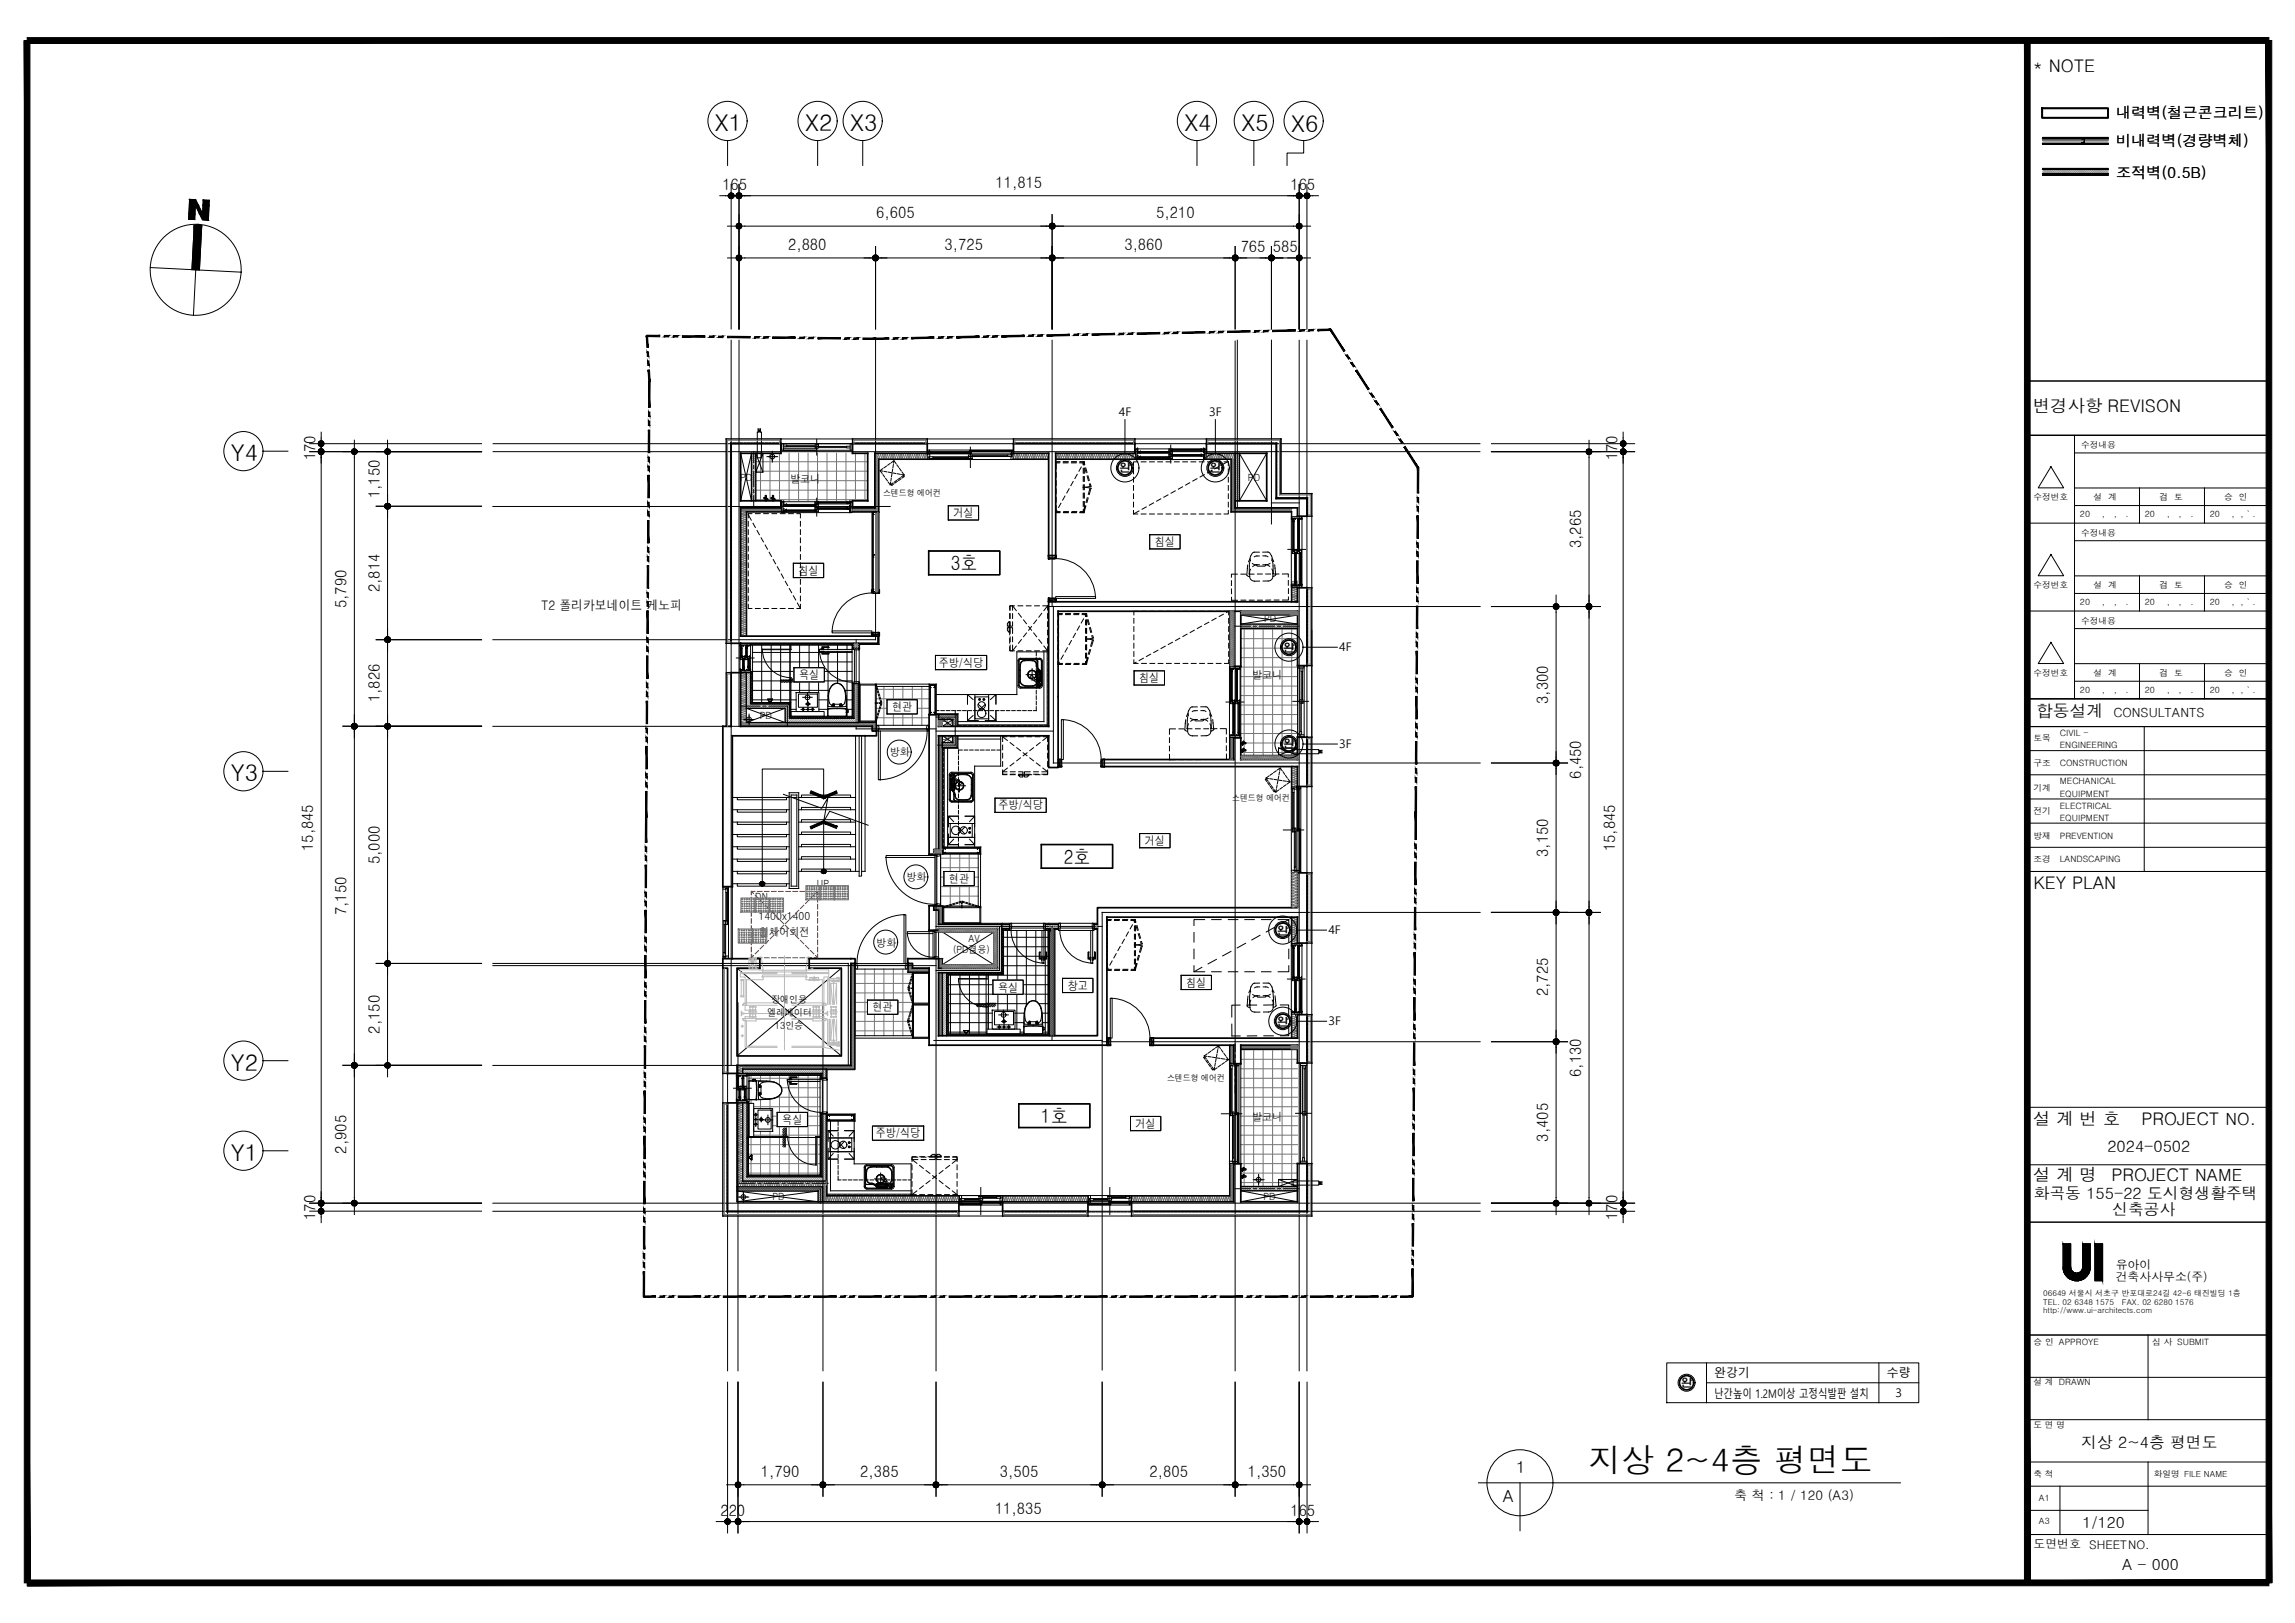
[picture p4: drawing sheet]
<svg xmlns="http://www.w3.org/2000/svg" width="420mm" height="297mm" viewBox="0 0 420 297" stroke-linecap="round" stroke-linejoin="round" font-family="sans-serif">
<defs><g id="words">
<text font-size="6" x="290.8" y="269.4">지상 2~4층 평면도</text>
<g font-size="4.2">
<text x="130.9" y="24">X1</text>
<text x="147.4" y="24">X2</text>
<text x="155.6" y="24">X3</text>
<text x="216.8" y="24">X4</text>
<text x="227.3" y="24">X5</text>
<text x="236.4" y="24.1">X6</text>
<text x="42.3" y="84.4">Y4</text>
<text x="42.3" y="143">Y3</text>
<text x="42.3" y="195.9">Y2</text>
<text x="42.3" y="212.4">Y1</text>
</g>
<g font-size="3.6">
<text x="174.1" y="104.3">3호</text>
<text x="194.7" y="158">2호</text>
<text x="190.6" y="205.5">1호</text>
</g>
<g font-size="3.2">
<text x="372.2" y="13.1">* NOTE</text>
<text x="372.2" y="75.4">변경사항 REVISON</text>
<text x="372.3" y="162.7">KEY PLAN</text>
<text x="372.2" y="205.9">설 계 번 호</text>
<text x="392" y="205.9">PROJECT NO.</text>
<text x="372.2" y="216.1">설 계 명</text>
<text x="386.5" y="216.1">PROJECT NAME</text>
</g>
<text font-size="3.1" x="372.8" y="131.3">합동설계</text>
<g font-size="3">
<text x="277.6" y="269.6">1</text>
<text x="275.1" y="274.9">A</text>
</g>
<g font-size="2.9">
<text x="132.2" y="34.8">165</text>
<text x="182.2" y="34.4">11,815</text>
<text x="236.2" y="34.8">165</text>
<text x="160.4" y="39.9">6,605</text>
<text x="211.7" y="39.9">5,210</text>
<text x="144.3" y="45.7">2,880</text>
<text x="172.9" y="45.7">3,725</text>
<text x="205.8" y="45.7">3,860</text>
<text x="227.1" y="46.2">765</text>
<text x="233" y="46.2">585</text>
<text x="57.7" y="84.3" transform="rotate(-90 57.7 84.3)">170</text>
<text x="296.1" y="84.3" transform="rotate(-90 296.1 84.3)">170</text>
<text x="69.5" y="91.2" transform="rotate(-90 69.5 91.2)">1,150</text>
<text x="289.5" y="100.4" transform="rotate(-90 289.5 100.4)">3,265</text>
<text x="63.4" y="111.3" transform="rotate(-90 63.4 111.3)">5,790</text>
<text x="69.5" y="108.4" transform="rotate(-90 69.5 108.4)">2,814</text>
<text x="69.5" y="128.6" transform="rotate(-90 69.5 128.6)">1,826</text>
<text x="283.4" y="128.8" transform="rotate(-90 283.4 128.8)">3,300</text>
<text x="289.5" y="142.5" transform="rotate(-90 289.5 142.5)">6,450</text>
<text x="57.3" y="155.8" transform="rotate(-90 57.3 155.8)">15,845</text>
<text x="295.7" y="155.8" transform="rotate(-90 295.7 155.8)">15,845</text>
<text x="69.5" y="158.2" transform="rotate(-90 69.5 158.2)">5,000</text>
<text x="283.4" y="156.9" transform="rotate(-90 283.4 156.9)">3,150</text>
<text x="63.4" y="167.5" transform="rotate(-90 63.4 167.5)">7,150</text>
<text x="283.4" y="182.3" transform="rotate(-90 283.4 182.3)">2,725</text>
<text x="69.5" y="189.2" transform="rotate(-90 69.5 189.2)">2,150</text>
<text x="289.5" y="197.1" transform="rotate(-90 289.5 197.1)">6,130</text>
<text x="283.4" y="208.9" transform="rotate(-90 283.4 208.9)">3,405</text>
<text x="63.4" y="211.1" transform="rotate(-90 63.4 211.1)">2,905</text>
<text x="385.8" y="210.8">2024-0502</text>
<text x="372.3" y="219.4">화곡동 155-22 도시형생활주택</text>
<text x="57.7" y="223.3" transform="rotate(-90 57.7 223.3)">170</text>
<text x="296.1" y="223.3" transform="rotate(-90 296.1 223.3)">170</text>
<text x="386.7" y="222.3">신축공사</text>
<text x="381" y="265.1">지상 2~4층 평면도</text>
<text x="139.3" y="270.3">1,790</text>
<text x="157.5" y="270.3">2,385</text>
<text x="183" y="270.3">3,505</text>
<text x="210.4" y="270.3">2,805</text>
<text x="228.4" y="270.3">1,350</text>
<text x="131.9" y="277.4">220</text>
<text x="182.2" y="277">11,835</text>
<text x="236.2" y="277.4">165</text>
</g>
<g font-size="2.8">
<text x="387.4" y="21.7">내력벽(철근콘크리트)</text>
<text x="387.4" y="26.7">비내력벽(경량벽체)</text>
<text x="387.4" y="32.7">조적벽(0.5B)</text>
<text x="381.3" y="279.7">1/120</text>
<text x="388.5" y="287.3">A - 000</text>
</g>
<g font-size="2.4">
<text x="99.2" y="111.6">T2 폴리카보네이트 케노피</text>
<text x="317.5" y="274.5">축 척 : 1 / 120 (A3)</text>
</g>
<text font-size="2.3" x="386.9" y="131.3">CONSULTANTS</text>
<g font-size="2.2">
<text x="204.9" y="76.2">4F</text>
<text x="221.4" y="76.2">3F</text>
<text x="174.5" y="94.6">거실</text>
<text x="211.4" y="100">침실</text>
<text x="146.2" y="105.2">침실</text>
<text x="245.2" y="119.1">4F</text>
<text x="146.3" y="124.3">욕실</text>
<text x="171.9" y="122">주방/식당</text>
<text x="208.6" y="124.8">침실</text>
<text x="163.3" y="130.2">현관</text>
<text x="245.2" y="136.8">3F</text>
<text x="182.8" y="148.2">주방/식당</text>
<text x="209.6" y="154.6">거실</text>
<text x="173.7" y="161.6">현관</text>
<text x="243.2" y="170.9">4F</text>
<text x="159.7" y="185.1">현관</text>
<text x="182.7" y="181.5">욕실</text>
<text x="195.5" y="181.1">창고</text>
<text x="217.2" y="180.6">침실</text>
<text x="243.2" y="187.6">3F</text>
<text x="143.2" y="205.7">욕실</text>
<text x="160.3" y="208.2">주방/식당</text>
<text x="207.9" y="206.4">거실</text>
<text x="387.3" y="232.3">유아이</text>
<text x="387.3" y="234.4">건축사사무소(주)</text>
<text x="313.8" y="252">완강기</text>
<text x="313.8" y="255.8">난간높이 1.2M이상 고정식발판 설치</text>
<text x="345.5" y="252.1">수량</text>
<text x="347" y="255.7">3</text>
<text x="372.3" y="283.2">도면번호 SHEETNO.</text>
</g>
<g font-size="2.1">
<text x="144.7" y="88.5">발코니</text>
<text x="204.9" y="86.5">완</text>
<text x="221.4" y="86.5">완</text>
<text x="234.9" y="119.3">완</text>
<text x="229.2" y="124.3">발코니</text>
<text x="234.9" y="137">완</text>
<text x="162.9" y="138.4">방화</text>
<text x="165.9" y="161.3">방화</text>
<text x="138.9" y="168.4">1400x1400</text>
<text x="139" y="171.4">휠체어회전</text>
<text x="160.4" y="173.2">방화</text>
<text x="233.8" y="171">완</text>
<text x="233.8" y="187.7">완</text>
<text x="229.2" y="205.2">발코니</text>
<text x="307.7" y="253.9">완</text>
</g>
<g font-size="1.8">
<text x="135.5" y="88">PD</text>
<text x="228.5" y="88">PD</text>
<text x="231.4" y="113.9">PD</text>
<text x="139.1" y="131.6">PD</text>
<text x="172.2" y="132.7">PD</text>
<text x="172.4" y="135.9">PD</text>
<text x="138.3" y="164.6">DN</text>
<text x="149.6" y="162.4">UP</text>
<text x="177.3" y="172.5">AV</text>
<text x="174.5" y="174.5">(PD겸용)</text>
<text x="140.5" y="185.9">엘레베이터</text>
<text x="141.2" y="183.6">장애인용</text>
<text x="141.9" y="188.2">13인승</text>
<text x="141.4" y="219.7">PD</text>
<text x="231.3" y="219.6">PD</text>
</g>
<g font-size="1.6">
<text x="381" y="82">수정내용</text>
<text x="161.7" y="90.8">스텐드형 에어컨</text>
<text x="372.3" y="91.6">수정번호</text>
<text x="380.8" y="94.6">20</text>
<text x="383.3" y="91.6">설 계</text>
<text x="384.8" y="94.6">,</text>
<text x="387" y="94.6">,</text>
<text x="389.2" y="94.6">.</text>
<text x="392.7" y="94.6">20</text>
<text x="395.4" y="91.6">검 토</text>
<text x="396.7" y="94.6">,</text>
<text x="398.9" y="94.6">,</text>
<text x="401.1" y="94.6">.</text>
<text x="404.6" y="94.6">20</text>
<text x="407.2" y="91.6">승 인</text>
<text x="408.5" y="94.6">, , ` .</text>
<text x="381" y="98.1">수정내용</text>
<text x="372.3" y="107.7">수정번호</text>
<text x="383.3" y="107.6">설 계</text>
<text x="395.4" y="107.6">검 토</text>
<text x="407.2" y="107.6">승 인</text>
<text x="380.8" y="110.7">20</text>
<text x="384.8" y="110.7">,</text>
<text x="387" y="110.7">,</text>
<text x="389.2" y="110.7">.</text>
<text x="392.7" y="110.7">20</text>
<text x="396.7" y="110.7">,</text>
<text x="398.9" y="110.7">,</text>
<text x="401.1" y="110.7">.</text>
<text x="404.6" y="110.7">20</text>
<text x="408.5" y="110.7">, , ` .</text>
<text x="381" y="114.2">수정내용</text>
<text x="372.3" y="123.7">수정번호</text>
<text x="383.3" y="123.7">설 계</text>
<text x="395.4" y="123.7">검 토</text>
<text x="407.2" y="123.7">승 인</text>
<text x="380.8" y="126.8">20</text>
<text x="384.8" y="126.8">,</text>
<text x="387" y="126.8">,</text>
<text x="389.2" y="126.8">.</text>
<text x="392.7" y="126.8">20</text>
<text x="396.7" y="126.8">,</text>
<text x="398.9" y="126.8">,</text>
<text x="401.1" y="126.8">.</text>
<text x="404.6" y="126.8">20</text>
<text x="408.5" y="126.8">, , ` .</text>
<text x="372.3" y="135.7">토목</text>
<text x="377.1" y="136.9">ENGINEERING</text>
<text x="377.1" y="134.7">CIVIL -</text>
<text x="372.3" y="140.2">구조</text>
<text x="377.1" y="140.2">CONSTRUCTION</text>
<text x="377.1" y="143.5">MECHANICAL</text>
<text x="225.6" y="146.6">스텐드형 에어컨</text>
<text x="372.3" y="149">전기</text>
<text x="372.3" y="144.7">기계</text>
<text x="377.1" y="148">ELECTRICAL</text>
<text x="377.1" y="145.8">EQUIPMENT</text>
<text x="372.3" y="153.6">방재</text>
<text x="377.1" y="150.2">EQUIPMENT</text>
<text x="377.1" y="153.6">PREVENTION</text>
<text x="372.3" y="157.8">조경</text>
<text x="377.1" y="157.8">LANDSCAPING</text>
<text x="213.7" y="197.9">스텐드형 에어컨</text>
<text x="372.3" y="246.2">승 인 APPROYE</text>
<text x="394" y="246.2">심 사 SUBMIT</text>
<text x="372.3" y="253.5">설 계 DRAWN</text>
<text x="372.3" y="261.3">도 면 명</text>
<text x="372.3" y="270.3">축 척</text>
<text x="373.3" y="274.8">A1</text>
<text x="394.3" y="270.3">화일명 FILE NAME</text>
<text x="373.3" y="279">A3</text>
</g>
<g font-size="1.4">
<text x="374.1" y="237.2">06649 서울시 서초구 반포대로24길 42-6 태진빌딩 1층</text>
<text x="374.1" y="238.8">TEL. 02 6348 1575</text>
<text x="388.5" y="238.8">FAX. 02 6280 1576</text>
<text x="374.1" y="240.4">http://www.ui-architects.com</text>
</g>
</g></defs>
<!-- layer: 0 -->
<g fill="none" stroke="#979797" stroke-width=".18">
<path d="M374 31.5l.4 .3M374 31.1l.7 .7M374.1 31.1l.7 .7M374.3 31l.9 .8M374.7 31l.8 .8M374.8 31l.7 .8M375.1 31l.8 .8M375.5 31l.8 .8M376.3 31l.8 .8M376.7 31.8l-.8-.8 .8 .8M376.7 31l.8 .8M377.1 31l.7 .8-.7-.8"/>
<path d="M377.4 31l.9 .8M377.8 31l.8 .8M377.9 31l.8 .8M378.2 31l.9 .8M378.6 31l.8 .8M379 31l.8 .8M379.4 31l.8 .8M379.8 31l.8 .8M380.2 31l.8 .8M380.6 31l.8 .8M381 31l.8 .8M381.3 31l.9 .8"/>
<path d="M381.7 31l.8 .8M381.8 31l.7 .8M382.1 31l.8 .8M382.5 31l.8 .8M382.9 31l.8 .8M383.3 31l.8 .8M383.7 31l.8 .8M384.1 31l.8 .8M384.5 31l.8 .8M384.9 31l.7 .8M384.9 31l.8 .8M385.2 31l.8 .7"/>
<path d="M385.6 31l.3 .3M385.7 31l.3 .3M137.9 83l-.3 .3M138.3 83l-.7 .7M138.4 83.3l-.8 .8M138.4 83.7l-.8 .8M138.4 84.1l-.8 .8M138.4 84.5l-.8 .7M138.4 84.9l-.8 .7M138.4 85.2l-.8 .8M138.4 85.6l-.8 .8M138.4 86l-.8 .8"/>
<path d="M138.4 86.4l-.8 .8M138.4 86.8l-.8 .8M138.4 87.2l-.8 .8M138.4 87.6l-.8 .8M138.4 88l-.8 .8M138.4 88.4l-.8 .7M138.4 88.8l-.8 .7M138.4 89.1l-.8 .8M138.4 89.5l-.8 .8M138.4 89.9l-.8 .8M138.4 90.3l-.8 .8M138.4 90.7l-.8 .8"/>
<path d="M138.4 91.1l-.6 .6M138.4 91.5l-.2 .2M226.5 83l-.4 .3M226.9 83l-.8 .7M226.9 83.3l-.8 .8M226.9 83.7l-.8 .8M226.9 84.1l-.8 .8M226.9 84.5l-.8 .7M226.9 84.9l-.8 .7M226.9 85.2l-.8 .8M226.9 85.6l-.8 .8M226.9 86l-.8 .8"/>
<path d="M226.9 86.4l-.8 .8M226.9 86.8l-.8 .8M226.9 87.2l-.8 .8M226.9 87.6l-.8 .8M226.9 88l-.8 .8M226.9 88.4l-.8 .8M226.9 88.8l-.8 .7M226.9 89.1l-.8 .8M226.9 89.5l-.8 .8M226.9 89.9l-.8 .8M226.9 90.3l-.8 .8M226.9 90.7l-.8 .8"/>
<path d="M226.9 91.1l-.5 .6M226.9 91.5l-.1 .2M156.5 117.7l-.2 .2M157 117.7l-.7 .6M157.1 117.9l-.6 .7M157.1 118.3l-.2 .3M227.4 114.2l-.2 .2M227.8 114.2l-.6 .6M228.1 114.2l-.7 .8M228.5 114.2l-.7 .8M228.9 114.2l-.8 .8M229.3 114.2l-.8 .8"/>
<path d="M229.7 114.2l-.8 .8M230.1 114.2l-.8 .8M230.5 114.2l-.8 .8M230.9 114.2l-.8 .8M231.3 114.2l-.8 .8M231.6 114.2l-.7 .8M232.1 114.2l-.8 .8M232.4 114.2l-.8 .8M232.8 114.2l-.7 .8M233.2 114.2l-.8 .8M233.6 114.2l-.8 .8M234 114.2l-.8 .8"/>
<path d="M234.4 114.2l-.8 .8M234.8 114.2l-.8 .8M235.2 114.2l-.8 .8M235.5 114.2l-.7 .8M235.9 114.2l-.7 .8M236.3 114.2l-.8 .8M236.7 114.2l-.8 .8M237.1 114.2l-.8 .8M237.5 114.2l-.8 .8M237.5 114.6l-.4 .4M237.5 115h.1M136.8 123.1l-.2 .1"/>
<path d="M137.1 123.1l-.5 .5M137.4 123.2l-.8 .8M137.4 123.6l-.8 .8M137.4 124l-.8 .8M137.4 124.4l-.8 .8M137.4 124.8l-.8 .8M137.4 125.2l-.8 .8M137.4 125.6l-.8 .8M137.4 126l-.8 .7M137.4 126.4l-.8 .7M137.4 126.7l-.8 .8M137.4 127.1l-.8 .8"/>
<path d="M137.4 127.5l-.8 .8M137.4 127.9l-.8 .8M137.4 128.3l-.8 .8M137.4 128.7l-.8 .8M137.6 128.8l-.7 .8M138 128.8l-.7 .8M138.4 128.8l-.8 .8M138.8 128.8l-.8 .8M139.2 128.8l-.8 .8M139.6 128.8l-.8 .8M140 128.8l-.8 .8M140.4 128.8l-.8 .8"/>
<path d="M140.8 128.8l-.8 .8M141.2 128.8l-.8 .8M141.5 128.8l-.7 .8M141.9 128.8l-.7 .8M142.3 128.8l-.8 .8M142.7 128.8l-.8 .8M143.1 128.8l-.8 .8M143.5 128.8l-.8 .8M143.9 128.8l-.8 .8M144.3 128.8l-.8 .8M144.5 129l-.8 .8M144.5 129.4l-.8 .7"/>
<path d="M144.5 129.8l-.8 .7M144.5 130.1l-.8 .8M144.5 130.5l-.8 .8M144.5 130.9l-.8 .8M144.5 131.3l-.8 .8M144.8 131.5l-.8 .7M145.2 131.5l-.8 .7M145.6 131.5l-.8 .7M146 131.5l-.8 .7M146.3 131.5l-.7 .7M146.7 131.5l-.7 .7M147.1 131.5l-.8 .7"/>
<path d="M147.5 131.5l-.8 .7M147.9 131.5l-.8 .7M148.3 131.5l-.8 .7M148.7 131.5l-.8 .7M149.1 131.5l-.8 .7M149.5 131.5l-.8 .7M149.9 131.5l-.8 .7M150.2 131.5l-.7 .7M150.6 131.5l-.7 .7M151 131.5l-.8 .7M151.4 131.5l-.8 .7M151.8 131.5l-.8 .7"/>
<path d="M152.2 131.5l-.8 .7M152.6 131.5l-.8 .7M153 131.5l-.8 .7M153.4 131.5l-.8 .7M153.8 131.5l-.8 .7M154.1 131.5l-.7 .7M154.5 131.5l-.7 .7M154.9 131.5l-.8 .7M155.3 131.5l-.8 .7M155.7 131.5l-.8 .7M156.1 131.5l-.8 .7M156.6 125.1l-.3 .3"/>
<path d="M157 125.1l-.7 .6M157.1 125.4l-.8 .7M157.1 125.7l-.8 .8M157.1 126.1l-.8 .8M157.1 126.5l-.8 .8M157.1 126.9l-.8 .8M157.1 127.3l-.8 .8M157.1 127.7l-.8 .8M157.1 128.1l-.8 .8M157.1 128.5l-.8 .8M157.1 128.9l-.8 .8M157.1 129.3l-.8 .7"/>
<path d="M157.1 129.6l-.8 .8M157.1 130l-.8 .8M157.1 130.4l-.8 .8M157.1 130.8l-1.4 1.4M157.1 131.2l-1 1M157.1 131.6l-.6 .6M157.1 132l-.2 .2M172.1 130.8l-.3 .3M172.5 130.8l-.7 .7M172.8 135.9l-.3 .3M172.9 130.8l-.9 .9M173.2 135.9l-.7 .7"/>
<path d="M173.3 130.8l-.9 .9M173.6 135.9l-.8 .9M173.7 130.8l-.9 .9M174 135.9l-.9 .9M174.1 130.8l-.9 .9M174.4 135.9l-.9 .9M174.5 130.8l-.9 .9M174.5 134.7h-.1M174.8 130.8l-.8 .9M174.9 134.7l-.5 .4M175.2 134.7l-.8 .8M175.2 135.1l-.8 .8"/>
<path d="M175.2 135.5l-1.3 1.3M175.2 135.9l-.9 .9M175.2 136.3l-.5 .5M175.2 136.7l-.1 .1M175.2 130.8l-.8 .9M175.2 131.2l-.8 .8M175.2 131.6l-.8 .8M175.2 132l-.8 .8M175.2 132.4l-.5 .5M175.2 132.8l-.2 .1M172.8 178l-.3 .3M173.2 178l-.7 .7"/>
<path d="M173.3 178.3l-.8 .8M173.3 178.7l-.8 .7M173.3 179.1l-.8 .7M173.3 179.4l-.8 .8M173.3 179.8l-.8 .8M183.6 169.2l-.2 .2M184 169.2l-.6 .6M184.4 169.2l-.8 .8M184.8 169.2l-.8 .8M184.8 169.5l-.4 .5M184.8 169.8v.2M191.6 169.2l-.2 .2"/>
<path d="M192 169.2l-.6 .6M192.2 169.4l-.6 .6M192.2 169.7l-.2 .3M192.6 169.2l-.4 .3M193 169.2l-.8 .7M193 170.3l-.8 .8M193 170.7l-.8 .8M193 171.1l-.8 .8M193 171.5l-.8 .8M193 171.9l-.8 .7M193 172.3l-.8 .7M193 172.6l-.8 .8"/>
<path d="M193 173l-.8 .8M193 173.4l-.8 .8M193 173.8l-.8 .8M193 174.2l-.8 .8M193 174.6l-.8 .8M193 175l-.8 .8M193 175.4l-.8 .8M193 175.8l-.8 .7M193 176.2l-.8 .7M193 176.5l-.8 .8M193 176.9l-.8 .8M193 177.3l-.8 .8"/>
<path d="M193 177.7l-.8 .8M193 178.1l-.8 .8M193 178.5l-.8 .8M193 178.9l-.8 .7M193 179.3l-.8 .8M193 179.6l-.8 .8M193.3 169.2l-1.1 1.1M193.7 169.2l-1.5 1.5M193.8 169.5l-.5 .5M193.8 169.9l-.1 .1M200.3 169.2h.1M200.7 169.2l-.4 .4"/>
<path d="M200.9 169.4l-.6 .6M200.9 169.8l-.2 .2M136 196.1l.3 .4M136 195.8l.7 .7M136.3 195.7l.8 .8M136.7 195.7l.8 .8M137.1 195.7l.8 .8M137.5 195.7l.8 .8M137.9 195.7l.7 .8M138.3 195.7l.7 .8M138.6 195.7l.8 .8M139 195.7l.8 .8"/>
<path d="M139.4 195.7l.8 .8M139.8 195.7l.8 .8M140.2 195.7l.8 .8M140.6 195.7l.8 .8M141 195.7l.8 .8M141.4 195.7l.8 .8M141.8 195.7l.7 .8M142.2 195.7l.7 .8M142.5 195.7l.8 .8M142.9 195.7l.8 .8M143.3 195.7l.8 .8M143.7 195.7l.8 .8"/>
<path d="M144.1 195.7l.8 .8M144.5 195.7l.8 .8M144.9 195.7l.8 .8M145.3 195.7l.8 .8M145.7 195.7l.7 .8M146.1 195.7l.7 .8M146.4 195.7l.8 .8M146.8 195.7l.8 .8M147.2 195.7l.8 .8M147.6 195.7l.8 .8M148 195.7l.8 .8M148.4 195.7l.8 .8"/>
<path d="M148.8 195.7l.8 .8M149.2 195.7l.7 .8M149.6 195.7l.7 .8M149.9 195.7l1.4 1.3M150.3 195.7l1 .9M150.5 197l.3 .3M150.5 196.6l.7 .7M150.7 195.7l.6 .5M151.1 195.7l.2 .1M173.3 180.2l-.8 .8M173.3 180.6l-.8 .8M173.3 181l-.8 .8"/>
<path d="M173.3 181.4l-.8 .8M173.3 181.8l-.8 .8M173.3 182.2l-.8 .8M173.3 182.5l-.8 .8M173.3 183l-.8 .7M173.3 183.3l-.8 .8M173.3 183.7l-.8 .8M173.3 184.1l-.8 .8M173.3 184.5l-.8 .8M173.3 184.9l-.8 .8M173.3 185.3l-.8 .8M173.3 185.7l-.8 .8"/>
<path d="M173.3 186.1l-.8 .7M173.3 186.5l-.8 .7M173.3 186.8l-.8 .8M173.3 187.2l-.8 .8M173.3 187.6l-.8 .8M173.3 188l-.8 .8M173.3 188.4l-.8 .8M173.3 188.8l-.7 .8M173.3 189.2l-.4 .4M193 180.1l-.8 .7M193 180.4l-.8 .8M193 180.8l-.8 .8"/>
<path d="M193 181.2l-.8 .8M193 181.6l-.8 .8M193 182l-.8 .8M193 182.4l-.8 .8M193 182.8l-.8 .8M193 183.2l-.8 .7M193 183.6l-.8 .7M193 183.9l-.8 .8M193 184.3l-.8 .8M193 184.7l-.8 .8M193 185.1l-.8 .8M193 185.5l-.8 .8"/>
<path d="M193 185.9l-.8 .8M193 186.3l-.8 .8M193 186.7l-.8 .8M193 187.1l-.8 .7M193 187.5l-.8 .7M193 187.8l-.8 .8M193 188.2l-.8 .8M193 188.6l-.8 .8M193 189l-.6 .6M193 189.4l-.2 .2M134.9 217.7l.3 .3M134.9 217.3l.7 .7"/>
<path d="M135.2 217.2l.8 .8M135.6 217.2l.8 .8M136 216l.1 .2M136 215.6l.5 .6M136 215.2l.9 1M136 214.8l1.3 1.4M136 214.5l.8 .8M136 214.1l.8 .7M136 213.7l.8 .8M136 213.3l.8 .8M136 212.9l.8 .8M136 212.5l.8 .8"/>
<path d="M136 212.1l.8 .8M136 211.7l.8 .8M136 211.3l.8 .8M136 211l.8 .7M136 210.6l.8 .7M136 210.2l.8 .8M136 209.8l.8 .8M136 209.4l.8 .8M136 209l.8 .8M136 208.6l.8 .8M136 208.2l.8 .8M136 207.8l.8 .8"/>
<path d="M136 207.4l.8 .8M136 207.1l.8 .7M136 206.7l.8 .7M136 206.3l.8 .8M136 205.9l.8 .8M136 205.5l.8 .8M136 205.1l.8 .8M136 204.7l.8 .8M136 204.3l.8 .8M136 203.9l.8 .8M136 203.5l.8 .8M136 203.2l.8 .7"/>
<path d="M136 202.8l.8 .7M136 202.4l.8 .8M136 202l.8 .8M136 217.2l.8 .8M136.2 201.9l.6 .5M136.4 217.2l.8 .8M136.6 201.9l.2 .1M136.8 217.2l.8 .8M136.9 215.4l.8 .8M137.2 217.2l.8 .8M137.3 215.4l.8 .8M137.6 217.2l.7 .8"/>
<path d="M137.7 215.4l.8 .8M138 217.2l.7 .8M138.1 215.4l.8 .8M138.3 217.2l.8 .8M138.5 215.4l.8 .8M138.7 217.2l.8 .8M138.9 215.4l.7 .8M139.1 217.2l.8 .8M139.3 215.4l.7 .8M139.5 217.2l.8 .8M139.6 215.4l.8 .8M139.9 217.2l.8 .8"/>
<path d="M140 215.4l.8 .8M140.3 217.2l.8 .8M140.4 215.4l.8 .8M140.7 217.2l.8 .8M140.8 215.4l.8 .8M141.1 217.2l.8 .8M141.2 215.4l.8 .8M141.5 217.2l.7 .8M141.6 215.4l.8 .8M141.9 217.2l.7 .8M142 215.4l.7 .8M142.2 217.2l.8 .8"/>
<path d="M142.4 215.4l.8 .8M142.6 217.2l.8 .8M142.7 215.4l.8 .8M143 217.2l.8 .8M143.2 215.4l.7 .8M143.4 217.2l.8 .8M143.5 215.4l.8 .8M143.8 217.2l.8 .8M143.9 215.4l.8 .8M144.2 217.2l.8 .8M144.3 215.4l.8 .8M144.6 217.2l.8 .8"/>
<path d="M144.7 215.4l.8 .8M145 217.2l.8 .8M145.1 215.4l.8 .8M145.4 217.2l.7 .8M145.5 215.4l.8 .8M145.8 217.2l.7 .8M145.9 215.4l.8 .8M146.1 217.2l.8 .8M146.3 215.4l.7 .8M146.5 217.2l.8 .8M146.7 215.4l.7 .8M146.9 217.2l.8 .8"/>
<path d="M147 215.4l.8 .8M147.3 217.2l.8 .8M147.4 215.4l.8 .8M147.7 217.2l.8 .8M147.8 215.4l.8 .8M148.1 217.2l.8 .8M148.2 215.4l.8 .8M148.5 217.2l.8 .8M148.6 215.4l.8 .8M148.9 217.2l.7 .8M149 215.4l.8 .8M149.3 217.2l1.3 1.3"/>
<path d="M149.4 215.4l.8 .8M149.6 217.2l1 .9M149.8 219.3l.6 .6M149.8 218.9l.8 .8M149.8 218.1l.8 .8M149.8 215.4l.8 .8M149.8 219.7l.3 .2M149.8 218.5l.8 .8M150 217.2l.6 .5M150.2 215.4l.7 .8M150.4 217.2l.2 .1M150.5 215.3l.8 .8"/>
<path d="M150.5 214.9l.8 .8M150.5 214.5l.8 .8M150.5 214.2l.8 .7M150.5 213.7l.8 .8M150.5 213.4l.8 .8M150.5 213l.8 .7M150.5 212.6l.8 .8M150.5 212.2l.8 .8M150.5 211.8l.8 .8M150.5 211.4l.8 .8M150.5 211l.8 .8M150.5 210.6l.8 .8"/>
<path d="M150.5 210.3l.8 .7M150.5 209.9l.8 .7M150.5 209.5l.8 .8M150.5 209.1l.8 .8M150.5 208.7l.8 .8M150.5 208.3l.8 .8M150.5 207.9l.8 .8M150.5 207.5l.8 .8M150.5 207.1l.8 .8M150.5 206.7l.8 .8M150.5 206.3l.8 .8M150.5 206l.8 .7"/>
<path d="M150.5 205.6l.8 .8M150.5 205.2l.8 .8M150.5 204.8l.8 .8M150.5 204.4l.8 .8M150.5 204l.8 .8M150.7 203.8l.6 .6M151.1 203.8l.2 .2M227.4 217.2l-.2 .2M227.8 217.2l-.6 .5M228.2 217.2l-.8 .7M228.5 217.2l-.7 .7M228.9 217.2l-.7 .7"/>
<path d="M229.3 217.2l-.8 .7M229.7 217.2l-.8 .7M230.1 217.2l-.8 .7M230.5 217.2l-.8 .7M230.9 217.2l-.8 .7M231.3 217.2l-.8 .7M231.6 217.2l-.7 .7M232.1 217.2l-.8 .7M232.4 217.2l-.8 .7M232.8 217.2l-.7 .7M233.2 217.2l-.8 .7M233.6 217.2l-.8 .7"/>
<path d="M234 217.2l-.8 .7M234.4 217.2l-.8 .7M234.8 217.2l-.8 .7M235.2 217.2l-.8 .7M235.6 217.2l-.8 .7M235.9 217.2l-.7 .7M236.3 217.2l-.8 .7M236.7 217.2l-.8 .7M237.1 217.2l-.8 .7M237.5 217.2l-.8 .7M237.6 217.5l-.5 .4M237.6 217.9h-.1"/>
</g>
<!-- layer: A-INSUL -->
<g fill="none" stroke="#757575" stroke-width=".18">
<path d="M374 25.4v.4l.1-.4 .1 .4 .1-.4 .1 .4 .1-.4 .1 .4 .1-.4v.4l.1-.4 .1 .4 .1-.4 .1 .4 .1-.4 .1 .4v-.4l.1 .4 .1-.4 .1 .4 .1-.4 .1 .4 .1-.4v.4l.1-.4 .1 .4 .1-.4 .1 .4 .1-.4 .1 .4 .1-.4v.4l.1-.4 .1 .4 .1-.4 .1 .4 .1-.4 .1 .4 .1-.4v.4l.1-.4 .1 .4 .1-.4 .1 .4 .1-.4 .1 .4 .1-.4v.4l.1-.4 .1 .4 .1-.4 .1 .4 .1-.4v.4l.1-.4 .1 .4 .1-.4 .1 .4 .1-.4 .1 .4 .1-.4v.4l.1-.4 .1 .4 .1-.4 .1 .4 .1-.4 .1 .4 .1-.4v.4l.1-.4 .1 .4 .1-.4 .1 .4 .1-.4 .1 .4 .1-.4v.4l.1-.4 .1 .4 .1-.4 .1 .4 .1-.4v.4l.1-.4 .1 .4 .1-.4 .1 .4 .1-.4 .1 .4 .1-.4v.4l.1-.4 .1 .4 .1-.4 .1 .4 .1-.4 .1 .4 .1-.4v.4l.1-.4 .1 .4 .1-.4 .1 .4 .1-.4 .1 .4 .1-.4v.4l.1-.4 .1 .4 .1-.4 .1 .4 .1-.4 .1 .4 .1-.4v.4l.1-.4 .1 .4 .1-.4 .1 .4 .1-.4 .1 .4v-.4l.1 .4 .1-.4h.1v.4v-.4h.2v.4v-.4h.1v.4v-.4h.2v.4v-.4h.2v.4l.1-.4 .1 .4 .1-.4v.4l.1-.4M374 25.4l.1 .4 .1-.4v.4l.1-.4 .1 .4 .1-.4 .1 .4 .1-.4 .1 .4 .1-.4v.4l.1-.4 .1 .4 .1-.4 .1 .4 .1-.4 .1 .4 .1-.4v.4l.1-.4 .1 .4 .1-.4 .1 .4 .1-.4 .1 .4 .1-.4v.4l.1-.4 .1 .4 .1-.4 .1 .4 .1-.4 .1 .4v-.4l.1 .4 .1-.4 .1 .4 .1-.4 .1 .4 .1-.4v.4l.1-.4 .1 .4 .1-.4 .1 .4 .1-.4 .1 .4 .1-.4v.4l.1-.4 .1 .4 .1-.4 .1 .4 .1-.4 .1 .4 .1-.4v.4l.1-.4 .1 .4 .1-.4 .1 .4 .1-.4 .1 .4v-.4l.1 .4 .1-.4 .1 .4 .1-.4 .1 .4 .1-.4 .1 .4v-.4l.1 .4 .1-.4 .1 .4 .1-.4 .1 .4 .1-.4 .1 .4v-.4l.1 .4 .1-.4 .1 .4 .1-.4 .1 .4 .1-.4 .1 .4v-.4l.1 .4 .1-.4 .1 .4 .1-.4 .1 .4v-.4l.1 .4 .1-.4 .1 .4 .1-.4 .1 .4 .1-.4 .1 .4v-.4l.1 .4 .1-.4 .1 .4 .1-.4 .1 .4 .1-.4 .1 .4v-.4l.1 .4 .1-.4 .1 .4 .1-.4v.4l.1-.1 .1-.3v.4l.1-.4 .1 .4 .1-.1v-.3v.3h.2v-.3v.3l.1 .1v-.4l.2 .4v-.4l.1 .4 .1-.4 .1 .4 .1-.4 .1 .4v-.4l.1 .4 .1-.4 .1 .4 .1-.4 .1 .4 .1-.4M135.6 92.9l.1 .2-.1 .4 .2 .1 .1-.1-.1-.4 .1-.2 .1 .2-.1 .4 .1 .1 .2-.1-.2-.4 .2-.2 .1 .2-.1 .4 .1 .1 .1-.1-.1-.4 .1-.2 .2 .2-.1 .4 .1 .1 .1-.1-.1-.4 .1-.2 .2 .2-.2 .4 .2 .1 .1-.1-.1-.4 .1-.2 .1 .2-.1 .4 .1 .1 .2-.1-.1-.4 .1-.2 .1 .2-.1 .4 .1 .1 .1-.1-.1-.4 .2-.2 .1 .2-.1 .4 .1 .1 .1-.1-.1-.4 .1-.2 .2 .2-.1 .4 .1 .1 .1-.1-.1-.4 .1-.2 .1 .2-.1 .4 .2 .1 .1-.1-.1-.4 .1-.2 .1 .2-.1 .4 .1 .1 .2-.1-.1-.4 .1-.2 .1 .2-.1 .4 .1 .1 .1-.1-.1-.4 .2-.2 .1 .2-.1 .4 .1 .1 .1-.1-.1-.4 .1-.2 .2 .2-.2 .4 .2 .1 .1-.1-.1-.4 .1-.2 .1 .2-.1 .4 .1 .1 .2-.1-.1-.5 .2 .1-.1 .4 .1 .1 .1-.1v-.5l.2 .1-.1 .4 .1 .1 .1-.1v-.5l.2 .1-.1 .4 .1 .1 .1-.1-.1-.5 .2 .1-.1 .4 .2 .1 .1-.1-.1-.5 .2 .1-.1 .4 .1 .1 .2-.1-.1-.5 .2 .1-.1 .4 .1 .1 .1-.1v-.5l.2 .1-.1 .4 .1 .1 .1-.1-.1-.5 .3 .1-.2 .4 .2 .1 .1-.1-.1-.4 .2-.1-.1 .5 .1 .1 .2-.1-.1-.4 .1-.2 .1 .2-.1 .4 .1 .1 .2-.1-.2-.4 .2-.2 .1 .2-.1 .4 .1 .1 .1-.1-.1-.4 .1-.2 .2 .2-.1 .4 .1 .1M136.6 93.6l-.1 .2-.8-.1-.1 .2 .1 .2 .8-.2 .1 .2-.1 .1-.8-.1-.1 .2 .1 .2 .8-.2 .1 .2-.1 .2-.8-.2-.1 .2 .1 .2 .8-.2 .1 .2-.1 .2-.8-.2-.1 .2 .1 .2 .8-.2 .1 .2-.1 .2-.8-.2-.1 .2 .1 .2 .8-.2 .1 .2-.1 .2-.8-.2-.1 .2 .1 .2 .8-.1 .1 .1-.1 .2-.8-.1-.1 .2 .1 .1 .8-.1 .1 .2-.1 .2-.8-.2-.1 .2 .1 .2 .8-.2 .1 .2-.1 .2-.8-.2-.1 .2 .1 .2 .8-.2 .1 .2-.1 .2-.8-.2-.1 .2 .1 .2 .8-.2 .1 .2-.1 .2-.8-.2-.1 .2 .1 .2 .8-.1 .1 .1-.1 .2-.8-.2-.1 .2 .1 .2 .8-.1 .1 .1-.1 .2-.8-.1-.1 .2 .1 .1 .8-.1 .1 .2-.1 .2-.8-.2-.1 .2 .1 .1 .8-.1 .1 .2-.1 .2-.8-.2-.1 .2 .1 .2 .8-.2 .1 .2-.1 .2-.8-.2-.1 .2 .1 .2 .8-.2 .1 .2-.1 .2-.8-.2-.1 .2 .1 .2 .8-.2 .1 .2-.1 .2-.8-.2-.1 .2 .1 .2 .8-.1 .1 .1-.1 .2-.8-.1-.1 .2 .1 .1 .8-.1 .1 .2-.1 .2-.8-.2-.1 .2 .1 .2 .8-.2 .1 .2-.1 .2-.8-.2-.1 .2 .1 .2 .8-.2 .1 .2-.1 .2-.8-.2-.1 .2 .1 .2 .8-.2 .1 .2-.1 .2-.8-.2-.1 .2 .1 .2 .8-.2 .1 .2-.1 .2-.8-.1-.1 .1 .1 .2 .8-.2 .1 .2-.1 .2-.8-.1-.1 .2 .1 .1 .8-.1 .1 .2-.1 .2-.8-.2-.1 .2 .1 .2 .8-.2 .1 .2-.1 .2-.8-.2-.1 .2 .1 .2 .8-.2 .1 .2-.1 .2-.8-.2-.1 .2 .1 .2 .8-.2 .1 .2-.1 .2-.8-.2-.1 .2 .1 .2 .8-.2 .1 .2-.1 .2-.8-.1-.1 .1 .1 .2 .8-.1 .1 .1-.1 .2-.8-.1-.1 .1 .1 .2 .8-.1 .1 .2-.1 .2-.8-.2-.1 .2 .1 .2 .8-.2 .1 .2-.1 .2-.8-.2-.1 .2 .1 .2 .8-.2 .1 .2-.1 .2-.8-.2-.1 .2 .1 .2 .8-.2 .1 .2-.1 .2-.8-.2-.1 .2 .1 .2 .8-.2 .1 .2-.1 .2-.8-.1-.1 .1 .1 .2 .8-.1 .1 .2-.1 .1-.8-.1-.1 .1 .1 .2 .8-.1 .1 .2-.1 .1-.8-.1-.1 .2 .1 .2 .8-.2 .1 .2-.1 .2-.8-.2-.1 .2 .1 .2 .8-.2 .1 .2-.1 .2-.8-.2-.1 .2 .1 .2 .8-.2 .1 .2-.1 .2-.8-.2-.1 .2 .1 .2 .8-.2 .1 .2-.1 .2-.9-.1 .1 .3 .8-.1 .1 .2-.1 .1-.9-.1 .1 .3 .8-.1 .1 .2-.1 .1-.7-.1-.2 .1 .1 .3 .8-.2 .1 .2-.1 .2-.9-.1 .1 .3 .8-.2 .1 .2-.1 .2-.9-.1 .1 .3 .8-.2 .1 .2-.1 .2-.8-.2-.1 .3 .9-.1 .1 .2-.1 .2-.8-.2-.1 .2 .1 .2 .8-.1 .1 .2-.1 .1-.8-.1-.1 .2 .1 .1 .8-.1 .1 .2-.1 .1-.8-.1-.1 .2 .1 .2 .8-.2 .1 .2-.1 .2-.8-.2-.1 .2 .1 .2 .8-.2 .1 .2-.1 .2-.8-.2-.1 .2 .1 .2 .8-.2 .1 .2-.1 .2-.8-.2-.1 .2 .1 .2 .8-.2 .1 .2-.1 .2-.8-.2-.1 .2 .1 .2 .8-.1 .1 .1-.1 .2-.8-.1-.1 .2M156.1 93.1a.14 .14 0 0 1 .2-.2 .14 .14 0 0 1 .1 .2 .14 .14 0 0 1 .1-.2 .14 .14 0 0 1 .2 .2 .14 .14 0 0 1 .1-.2 .14 .14 0 0 1 .2 .2 .14 .14 0 0 1 .1-.2 .14 .14 0 0 1 .1 .2 .14 .14 0 0 1 .2-.2 .14 .14 0 0 1 .1 .2 .14 .14 0 0 1 .1-.2 .14 .14 0 0 1 .2 .2M156.1 93.1l.2 .4M156.2 93.5l-.1 .1M156.3 93.5a.14 .14 0 0 0 .1 .1 .14 .14 0 0 0 .1-.1M156.4 93.1l-.1 .4M156.4 93.1l.1 .4M156.7 93.1l-.1 .4M156.7 93.1l.1 .4a.14 .14 0 0 1-.1 .1 .14 .14 0 0 1-.2-.1"/>
<path d="M157 93.1l-.2 .4a.14 .14 0 0 0 .2 .1 .14 .14 0 0 0 .1-.1l-.1-.4M157.2 93.1l-.1 .4a.14 .14 0 0 0 .1 .1 .14 .14 0 0 0 .2-.1l-.2-.4M157.5 93.1l-.1 .4a.14 .14 0 0 0 .1 .1 .14 .14 0 0 0 .1-.1l-.1-.4M157.8 93.1l-.1 .4a.14 .14 0 0 0 .1 .1 .14 .14 0 0 0 .1-.1l-.1-.4M158.1 93.1l-.2 .4a.14 .14 0 0 0 .2 .1 .14 .14 0 0 0 .1-.1l-.1-.4M158.3 93.1l-.1 .4a.14 .14 0 0 0 .1 .1 .14 .14 0 0 0 .2-.1M158.4 93.1l.1 .4M158.5 93.5a.14 .14 0 0 0 .1 .1 .14 .14 0 0 0 .1-.1M158.5 93.5l.1-.4 .2 .4M158.8 93.5a.14 .14 0 0 0 .1 .1 .14 .14 0 0 0 .1-.1M158.8 93.5l.1-.4 .1 .4M159.1 93.5a.14 .14 0 0 0 .1 .1 .14 .14 0 0 0 .1-.1"/>
<path d="M159.1 93.5l.1-.4 .1 .4M159.3 93.5a.14 .14 0 0 0 .2 .1 .14 .14 0 0 0 .1-.1M159.3 93.5l.2-.4 .1 .4M159.6 93.5a.14 .14 0 0 0 .1 .1 .14 .14 0 0 0 .2-.1M159.7 93.1l-.1 .4M159.8 93.1l.1 .4M159.9 93.5a.14 .14 0 0 0 .1 .1 .14 .14 0 0 0 .1-.1M160 93.1l-.1 .4M160 93.1l.1 .4M160.1 84l.2 .1 .4-.1M160.1 84.8l.2 .2M160.1 92.9l.2 .1"/>
<path d="M160.1 93.4l.2 .2 .4-.1M160.2 83l.2 .1-.2 .7a.2 .2 0 0 0 .2 .2 .2 .2 0 0 0 .2-.2M160.2 92.9l-.2 .2a.15 .15 0 0 0-.1-.2 .15 .15 0 0 0-.2 .2 .14 .14 0 0 0-.1-.2 .14 .14 0 0 0-.1 .2 .14 .14 0 0 0-.2-.2 .14 .14 0 0 0-.1 .2 .14 .14 0 0 0-.2-.2 .14 .14 0 0 0-.1 .2 .14 .14 0 0 0-.1-.2 .14 .14 0 0 0-.2 .2 .14 .14 0 0 0-.1-.2 .14 .14 0 0 0-.1 .2 .14 .14 0 0 0-.2-.2 .14 .14 0 0 0-.1 .2 .14 .14 0 0 0-.2-.2 .14 .14 0 0 0-.1 .2M160.2 83h.1M160.2 84h.1M160.2 92.9h.1M160.3 85a.14 .14 0 0 0-.2 .1 .14 .14 0 0 0 .2 .1M160.3 85.3a.14 .14 0 0 0-.2 .1 .14 .14 0 0 0 .2 .1M160.3 85.5a.14 .14 0 0 0-.2 .2 .14 .14 0 0 0 .2 .1M160.3 85.8a.14 .14 0 0 0-.2 .2 .14 .14 0 0 0 .2 .1M160.3 86.1a.14 .14 0 0 0-.2 .1 .14 .14 0 0 0 .2 .2M160.3 86.4a.14 .14 0 0 0-.2 .1 .14 .14 0 0 0 .2 .1"/>
<path d="M160.3 86.6a.14 .14 0 0 0-.2 .2 .14 .14 0 0 0 .2 .1M160.3 86.9a.14 .14 0 0 0-.2 .2 .14 .14 0 0 0 .2 .1M160.3 87.2a.14 .14 0 0 0-.2 .1 .14 .14 0 0 0 .2 .2M160.3 87.5a.14 .14 0 0 0-.2 .1 .14 .14 0 0 0 .2 .1M160.3 87.7a.14 .14 0 0 0-.2 .2 .14 .14 0 0 0 .2 .1l.4-.1M160.3 88.6a.14 .14 0 0 0-.2 .1 .14 .14 0 0 0 .2 .2M160.3 88.9a.14 .14 0 0 0-.2 .1 .14 .14 0 0 0 .2 .1M160.3 89.1a.14 .14 0 0 0-.2 .2 .14 .14 0 0 0 .2 .1M160.3 89.4a.14 .14 0 0 0-.2 .2 .14 .14 0 0 0 .2 .1M160.3 90a.14 .14 0 0 0-.2 .1 .14 .14 0 0 0 .2 .2M160.3 90.3a.14 .14 0 0 0-.2 .1 .14 .14 0 0 0 .2 .1M160.3 90.5a.14 .14 0 0 0-.2 .2 .14 .14 0 0 0 .2 .1"/>
<path d="M160.3 90.8a.14 .14 0 0 0-.2 .1 .14 .14 0 0 0 .2 .2M160.3 91.1a.14 .14 0 0 0-.2 .1 .14 .14 0 0 0 .2 .2M160.3 91.4a.14 .14 0 0 0-.2 .1 .14 .14 0 0 0 .2 .1M160.3 91.6a.14 .14 0 0 0-.2 .2 .14 .14 0 0 0 .2 .1M160.3 91.9a.14 .14 0 0 0-.2 .2 .14 .14 0 0 0 .2 .1l.4-.1M160.3 92.5a.14 .14 0 0 0-.2 .1 .14 .14 0 0 0 .2 .2M160.3 92.8l-.2 .1M160.3 93a.14 .14 0 0 0-.2 .2 .14 .14 0 0 0 .2 .1M160.3 93.3l-.2 .1M160.3 85l.4 .1M160.3 85.3l.4 .1-.4 .1M160.3 85.6l.4 .1-.4 .1"/>
<path d="M160.3 85.8l.4 .1-.4 .2M160.3 86.1l.4 .1-.4 .2M160.3 86.4l.4 .1M160.3 86.7l.4 .1M160.3 86.9l.4 .1M160.3 87.2l.4 .1M160.3 87.5l.4 .1M160.3 87.8l.4 .1M160.3 88.6l.4 .1M160.3 88.9l.4 .1M160.3 89.2l.4 .1M160.3 89.4l.4 .1"/>
<path d="M160.3 89.7l.4 .1-.4 .2M160.3 90l.4 .1-.4 .1M160.3 90.3l.4 .1-.4 .1M160.3 90.6l.4 .1M160.3 90.8l.4 .1M160.3 91.1l.4 .1M160.3 91.4l.4 .1M160.3 91.7l.4 .1M160.3 92l.4 .1M160.3 92.5l.4 .1M160.3 92.8l.4 .1M160.3 93.1l.4 .1"/>
<path d="M160.3 93.3l.4 .1M160.4 83.2a.2 .2 0 0 1 .2-.2 .2 .2 0 0 1 .2 .2l-.2 .6M160.4 83.2l.1 .6M160.7 84a.14 .14 0 0 1 .1 .1 .14 .14 0 0 1-.1 .2 .14 .14 0 0 1 .1 .1 .14 .14 0 0 1-.1 .1 .14 .14 0 0 1 .1 .2 .14 .14 0 0 1-.1 .1M160.7 84.8a.14 .14 0 0 1 .1 .2 .14 .14 0 0 1-.1 .1 .14 .14 0 0 1 .1 .1 .14 .14 0 0 1-.1 .2 .14 .14 0 0 1 .1 .1 .14 .14 0 0 1-.1 .2 .14 .14 0 0 1 .1 .1 .14 .14 0 0 1-.1 .1 .14 .14 0 0 1 .1 .2 .14 .14 0 0 1-.1 .1 .14 .14 0 0 1 .1 .1 .14 .14 0 0 1-.1 .2 .14 .14 0 0 1 .1 .1 .14 .14 0 0 1-.1 .2 .15 .15 0 0 1 .1 .1 .15 .15 0 0 1-.1 .2 .14 .14 0 0 1 .1 .1 .14 .14 0 0 1-.1 .1 .14 .14 0 0 1 .1 .2 .14 .14 0 0 1-.1 .1 .14 .14 0 0 1 .1 .1 .14 .14 0 0 1-.1 .2 .14 .14 0 0 1 .1 .1 .14 .14 0 0 1-.1 .2 .14 .14 0 0 1 .1 .1 .14 .14 0 0 1-.1 .1 .14 .14 0 0 1 .1 .2 .14 .14 0 0 1-.1 .1M160.7 88.7a.14 .14 0 0 1 .1 .2 .14 .14 0 0 1-.1 .1M160.7 89a.14 .14 0 0 1 .1 .2 .14 .14 0 0 1-.1 .1 .14 .14 0 0 1 .1 .1 .14 .14 0 0 1-.1 .2 .14 .14 0 0 1 .1 .1 .14 .14 0 0 1-.1 .1 .14 .14 0 0 1 .1 .2 .14 .14 0 0 1-.1 .1 .14 .14 0 0 1 .1 .1 .14 .14 0 0 1-.1 .2 .14 .14 0 0 1 .1 .1 .14 .14 0 0 1-.1 .2 .14 .14 0 0 1 .1 .1 .14 .14 0 0 1-.1 .1 .14 .14 0 0 1 .1 .2 .14 .14 0 0 1-.1 .1M160.7 91.2a.14 .14 0 0 1 .1 .2 .14 .14 0 0 1-.1 .1M160.7 91.5a.14 .14 0 0 1 .1 .1 .14 .14 0 0 1-.1 .2M160.7 91.8a.14 .14 0 0 1 .1 .1 .14 .14 0 0 1-.1 .2M160.7 92.1a.14 .14 0 0 1 .1 .1 .14 .14 0 0 1-.1 .1M160.7 92.3a.14 .14 0 0 1 .1 .2 .14 .14 0 0 1-.1 .1"/>
<path d="M160.7 92.6a.14 .14 0 0 1 .1 .1 .14 .14 0 0 1-.1 .2M160.7 92.9a.14 .14 0 0 1 .1 .1 .14 .14 0 0 1-.1 .2M160.7 93.2a.14 .14 0 0 1 .1 .1 .14 .14 0 0 1-.1 .2l.1 .1M160.7 84.3l-.4-.1a.14 .14 0 0 0-.2 .1 .14 .14 0 0 0 .2 .1l.4-.1M160.7 84.5l-.4-.1a.14 .14 0 0 0-.2 .2 .14 .14 0 0 0 .2 .1l.4-.1M160.7 84.8l-.4-.1-.2 .1M160.7 88.2l-.4-.2a.14 .14 0 0 0-.2 .2 .14 .14 0 0 0 .2 .1l.4-.1M160.7 88.4l-.4-.1a.14 .14 0 0 0-.2 .2 .14 .14 0 0 0 .2 .1M160.7 89.6l-.4 .1a.14 .14 0 0 0-.2 .1 .14 .14 0 0 0 .2 .2M160.7 92.3l-.4-.1a.14 .14 0 0 0-.2 .1 .14 .14 0 0 0 .2 .2M160.7 84.9l-.4 .1M160.7 85.1l-.4 .1"/>
<path d="M160.7 86.5l-.4 .1M160.7 86.8l-.4 .1M160.7 87.1l-.4 .1M160.7 87.4l-.4 .1M160.7 87.6l-.4 .1M160.7 88.5l-.4 .1M160.7 88.8l-.4 .1M160.7 89l-.4 .1M160.7 89.3l-.4 .1M160.7 90.7l-.4 .1M160.7 91l-.4 .1M160.7 91.3l-.4 .1"/>
<path d="M160.7 91.5l-.4 .1M160.7 91.8l-.4 .1M160.7 92.4l-.4 .1M160.7 92.6l-.4 .1M160.7 92.9l-.4 .1M160.7 93.2l-.4 .1M160.7 93.7v.2h-.4h.4v.1h-.4l.4 .1v.1h-.4h.4v.2h-.4h.4v.1l-.4 .1h.4l-.4 .1 .4 .1-.4 .1 .4 .1-.4 .1 .4 .1-.4 .1h.4l-.4 .1 .4 .1-.4 .1 .4 .1-.4 .1h.4l-.4 .2h.4l-.4 .1 .4 .1-.4 .1 .4 .1-.4 .1h.4l-.4 .1 .4 .1-.4 .1 .4 .1-.4 .1 .4 .1-.4 .1h.4l-.4 .1 .4 .1-.4 .1 .4 .1-.4 .1 .4 .1-.4 .1h.4l-.4 .1 .4 .1-.4 .1 .4 .1-.4 .1 .4 .1-.4 .1h.4l-.4 .1 .4 .1-.4 .1 .4 .1-.4 .1 .4 .1h-.4l.4 .1-.4 .1 .4 .1-.4 .1 .4 .1-.4 .1 .4 .1h-.4l.4 .1-.4 .1 .4 .1-.4 .1 .4 .1-.4 .1h.4l-.4 .1 .4 .1-.4 .1 .4 .1-.4 .1 .4 .1-.4 .1h.4l-.4 .1 .4 .1-.4 .1 .4 .1-.4 .1 .4 .1h-.4l.4 .1-.4 .1 .4 .1-.4 .1 .4 .1-.4 .1 .4 .1h-.4l.4 .1-.4 .1 .4 .1-.4 .1 .4 .1-.4 .1 .4 .1h-.4l.4 .1-.4 .1 .4 .1-.4 .1 .4 .1-.4 .1 .4 .1h-.4l.4 .1-.4 .1 .4 .1-.4 .1 .4 .1h-.4l.4 .1-.4 .1 .4 .1-.4 .1 .4 .1-.4 .1 .4 .1h-.4l.4 .1-.4 .1 .4 .1-.4 .1 .4 .1-.4 .1 .4 .1h-.4l.4 .1-.4 .1 .4 .1-.4 .1 .4 .1-.4 .1 .4 .1h-.4l.4 .1-.4 .1 .4 .1-.4 .1 .4 .1h-.4l.4 .2h-.4l.4 .1-.4 .1 .4 .1-.4 .1 .4 .1h-.4l.4 .1-.4 .1 .4 .1-.4 .1 .4 .1-.4 .1M161.2 83.2a.2 .2 0 0 0-.2-.2 .2 .2 0 0 0-.2 .2l.2 .6a.2 .2 0 0 1-.2 .2 .2 .2 0 0 1-.2-.2M161.2 83.2l.2 .6a.2 .2 0 0 1-.2 .2 .2 .2 0 0 1-.2-.2l.2-.6a.2 .2 0 0 1 .2-.2 .2 .2 0 0 1 .2 .2l-.2 .6a.2 .2 0 0 0 .2 .2 .2 .2 0 0 0 .2-.2l-.2-.6a.2 .2 0 0 1 .2-.2 .2 .2 0 0 1 .2 .2M162 83.2l-.2 .6a.2 .2 0 0 0 .2 .2 .2 .2 0 0 0 .2-.2l-.1-.6M162 83.2a.2 .2 0 0 1 .2-.2 .2 .2 0 0 1 .2 .2l-.1 .6a.2 .2 0 0 0 .1 .2 .2 .2 0 0 0 .2-.2M163 83.8l-.1-.6a.2 .2 0 0 1 .2-.2 .2 .2 0 0 1 .2 .2l-.2 .6"/>
<path d="M163.5 83.8a.2 .2 0 0 1-.2 .2 .2 .2 0 0 1-.2-.2 .21 .21 0 0 1-.2 .2 .21 .21 0 0 1-.2-.2l-.2-.6a.2 .2 0 0 1 .2-.2 .2 .2 0 0 1 .1 .2l-.1 .6M163.5 83.8l.2-.6a.19 .19 0 0 0-.2-.2 .19 .19 0 0 0-.2 .2l.2 .7 .2 .1M164.1 83.2a.2 .2 0 0 0-.2-.2 .2 .2 0 0 0-.2 .2l.2 .6-.2 .2M164.1 83.2l.2 .6a.2 .2 0 0 1-.2 .2 .2 .2 0 0 1-.2-.2zM164.1 83.2a.21 .21 0 0 1 .2-.2 .21 .21 0 0 1 .2 .2 .2 .2 0 0 1 .2-.2 .2 .2 0 0 1 .2 .2M164.5 83.2l-.2 .6a.2 .2 0 0 0 .2 .2 .2 .2 0 0 0 .2-.2l-.1-.6M164.9 83.2l.2 .6a.2 .2 0 0 1-.2 .2 .2 .2 0 0 1-.2-.2zM165 83.2a.2 .2 0 0 1 .2-.2 .2 .2 0 0 1 .1 .2M165.4 83.2l-.2 .6a.2 .2 0 0 0 .2 .2 .2 .2 0 0 0 .2-.2l-.2-.6M165.4 83.2a.2 .2 0 0 1 .2-.2 .2 .2 0 0 1 .2 .2M165.8 83.2l-.2 .6a.2 .2 0 0 0 .2 .2 .2 .2 0 0 0 .2-.2l-.2-.6M165.8 83.2a.2 .2 0 0 1 .2-.2 .2 .2 0 0 1 .2 .2l-.2 .6"/>
<path d="M166 83.8a.2 .2 0 0 0 .2 .2 .2 .2 0 0 0 .2-.2l-.2-.6a.2 .2 0 0 1 .2-.2 .2 .2 0 0 1 .2 .2l-.2 .6a.2 .2 0 0 0 .2 .2 .2 .2 0 0 0 .2-.2M166.8 83.8l-.2-.6a.2 .2 0 0 1 .2-.2 .2 .2 0 0 1 .2 .2l-.1 .6M166.8 83.8a.2 .2 0 0 0 .2 .2 .2 .2 0 0 0 .2-.2M167.2 83.8l-.1-.6a.2 .2 0 0 1 .1-.2 .2 .2 0 0 1 .2 .2l-.1 .6M167.2 83.8a.2 .2 0 0 0 .2 .2 .2 .2 0 0 0 .2-.2M167.5 83.2a.2 .2 0 0 1 .2-.2 .2 .2 0 0 1 .1 .2l-.1 .6M167.5 83.2l.1 .6M168.3 83.2a.2 .2 0 0 0-.2-.2 .2 .2 0 0 0-.2 .2l.2 .6a.2 .2 0 0 1-.2 .2 .2 .2 0 0 1-.2-.2M168.3 83.2l.2 .6M168.7 83.2l-.2 .6M168.7 83.2l.2 .6a.2 .2 0 0 1-.2 .2 .2 .2 0 0 1-.2-.2M169.1 83.2a.2 .2 0 0 0-.2-.2 .2 .2 0 0 0-.2 .2 .21 .21 0 0 0-.2-.2 .21 .21 0 0 0-.2 .2l-.2 .6a.2 .2 0 0 0 .2 .2 .2 .2 0 0 0 .2-.2"/>
<path d="M169.1 83.2l.2 .6a.2 .2 0 0 1-.2 .2 .2 .2 0 0 1-.2-.2l.2-.6a.2 .2 0 0 1 .2-.2 .2 .2 0 0 1 .2 .2l-.2 .6a.2 .2 0 0 0 .2 .2 .2 .2 0 0 0 .2-.2M169.7 83l-.2 .1 .2 .7M169.8 83h.1M185.5 83l.2 .1-.1 .8 .2 .1 .1-.1-.1-.8 .2-.1 .2 .1-.2 .8 .2 .1 .2-.1-.2-.8 .2-.1 .2 .1-.2 .8 .2 .1 .2-.1-.2-.8 .2-.1 .2 .1-.2 .8 .2 .1 .2-.1-.2-.8 .2-.1 .2 .1-.2 .8 .2 .1 .2-.1-.1-.8 .1-.1 .2 .1-.2 .8 .2 .1 .2-.1-.1-.8 .1-.1 .2 .1-.1 .8 .2 .1 .1-.1-.1-.8 .2-.1 .2 .1-.2 .8 .2 .1 .2-.1-.2-.8 .2-.1 .2 .1-.2 .8 .2 .1 .2-.1-.2-.8 .2-.1 .2 .1-.2 .8 .2 .1 .2-.1-.2-.8 .2-.1 .2 .1-.1 .9 .3-.1-.2-.8 .2-.1 .2 .1-.1 .9 .3-.1-.1-.8 .1-.1 .2 .1-.1 .6v.3l.3-.1-.1-.8 .2-.1 .2 .1-.1 .9 .3-.1-.2-.8 .2-.1 .2 .1-.2 .8 .3 .1-.1-.9 .2-.1 .2 .1-.2 .6 .2 .3M207.7 83.8l.1 .2M207.8 83h-.2l-.1 .1 .1 .8-.2 .1-.2-.1 .2-.8-.3-.1 .1 .9-.2 .1-.2-.1 .2-.8-.3-.1-.1 .2 .2 .7-.2 .1-.2-.1 .2-.8-.3-.1-.1 .2 .2 .7-.2 .1-.2-.1 .1-.8-.3-.1 .2 .9-.2 .1-.2-.1 .1-.8-.3-.1v.2l.1 .7-.2 .1-.2-.1 .2-.8-.2-.1-.2 .1 .2 .8-.2 .1-.2-.1 .2-.8-.2-.1-.2 .1 .2 .8-.2 .1-.2-.1 .2-.8-.2-.1-.2 .1 .2 .8-.2 .1-.2-.1 .2-.8-.2-.1-.2 .1 .2 .8-.2 .1-.2-.1 .1-.7-.1-.2-.2 .1 .2 .8-.2 .1-.2-.1 .1-.8-.1-.1-.2 .1 .1 .8-.2 .1-.2-.1 .2-.8-.2-.1-.2 .1 .2 .8-.2 .1-.2-.1 .2-.8-.2-.1-.2 .1 .2 .8-.2 .1-.2-.1 .2-.8-.2-.1-.2 .1 .2 .8-.2 .1-.2-.1 .2-.8-.2-.1-.2 .1 .2 .8-.2 .1-.2-.1 .1-.8-.1-.1-.2 .1 .1 .8-.1 .1-.2-.1 .1-.8-.1-.1-.2 .1 .1 .8-.2 .1-.1-.1 .1-.8-.2-.1-.2 .1 .2 .8-.2 .1-.2-.1 .2-.8-.2-.1-.2 .1 .2 .6-.2 .3-.2-.1 .2-.8-.2-.1-.2 .1 .2 .8-.2 .1-.2-.1 .2-.8-.2-.1-.2 .1 .2 .8-.2 .1-.2-.1 .1-.8-.1-.1-.2 .1 .1 .8-.2 .1-.1-.1 .1-.8-.1-.1-.2 .1 .1 .8-.2 .1-.1-.1 .1-.8-.2-.1-.2 .1 .2 .8-.2 .1-.2-.1 .2-.8-.2-.1-.2 .1 .2 .8-.2 .1-.2-.1 .2-.8-.2-.1-.2 .1 .2 .8-.2 .1-.2-.1 .2-.8-.2-.1-.2 .1 .2 .8-.2 .1-.2-.1 .2-.8-.2-.1-.2 .1 .1 .8-.2 .1-.1-.1 .1-.7-.1-.2-.2 .1 .1 .8-.2 .1-.1-.1 .1-.8-.2-.1-.2 .1 .2 .8-.2 .1-.2-.1 .2-.8-.2-.1-.2 .1 .2 .8-.2 .1-.2-.1 .2-.8-.2-.1-.2 .1 .2 .8-.2 .1-.2-.1 .2-.8-.2-.1-.2 .1 .2 .8-.2 .1-.2-.1 .2-.8-.2-.1-.2 .1 .1 .6-.1 .3M207.9 83.4l-.1 .4M208.1 83.7v.2M220.8 83v.4M221.3 83.2a.2 .2 0 0 1 .2-.2 .2 .2 0 0 1 .2 .2l-.2 .6M221.3 83.2l.2 .6M221.5 83.8a.2 .2 0 0 1-.2 .2 .2 .2 0 0 1-.2-.2l.2-.6a.2 .2 0 0 0-.2-.2 .2 .2 0 0 0-.2 .2l.2 .6-.3 .2"/>
<path d="M222.1 83.2a.2 .2 0 0 0-.2-.2 .2 .2 0 0 0-.2 .2l.2 .6a.2 .2 0 0 1-.2 .2 .2 .2 0 0 1-.2-.2M222.1 83.2l.2 .6a.2 .2 0 0 1-.2 .2 .2 .2 0 0 1-.2-.2l.2-.6a.2 .2 0 0 1 .2-.2 .2 .2 0 0 1 .2 .2l-.2 .6a.2 .2 0 0 0 .2 .2 .2 .2 0 0 0 .2-.2l-.1-.6a.2 .2 0 0 1 .1-.2 .2 .2 0 0 1 .2 .2M222.9 83.2l-.2 .6a.2 .2 0 0 0 .2 .2 .2 .2 0 0 0 .2-.2l-.1-.6M223 83.2a.2 .2 0 0 1 .1-.2 .2 .2 0 0 1 .3 .2l-.2 .6a.2 .2 0 0 0 .2 .2 .2 .2 0 0 0 .2-.2M223.6 83.8l.2-.6a.2 .2 0 0 0-.2-.2 .2 .2 0 0 0-.2 .2l.2 .6a.21 .21 0 0 0 .2 .2 .21 .21 0 0 0 .2-.2l.2 .2M224 83.8l-.2-.6a.2 .2 0 0 1 .2-.2 .2 .2 0 0 1 .2 .2l-.2 .6M224.4 83.8l-.2-.6a.2 .2 0 0 1 .2-.2 .2 .2 0 0 1 .2 .2l-.1 .6M224.4 83.8l-.2 .2M225 83.2a.2 .2 0 0 0-.2-.2 .2 .2 0 0 0-.2 .2l.2 .6a.2 .2 0 0 1-.2 .2 .2 .2 0 0 1-.2-.2M225 83.2l.2 .6a.2 .2 0 0 1-.2 .2 .2 .2 0 0 1-.2-.2zM225.1 83.2a.21 .21 0 0 1 .2-.2 .21 .21 0 0 1 .2 .2 .2 .2 0 0 1 .1-.2 .2 .2 0 0 1 .2 .2M225.4 83.2l-.1 .6a.2 .2 0 0 0 .2 .2 .2 .2 0 0 0 .1-.2l-.1-.6"/>
<path d="M225.4 93l.3 .1-.1 .4 .1 .1 .1-.1-.1-.4 .2-.1-.1 .5 .2 .1 .1-.1-.1-.4 .2-.1-.1 .5 .1 .1 .2-.1-.2-.4 .2-.1v.5l.1 .1 .1-.1-.1-.4 .2-.1v.5l.1 .1 .1-.1-.1-.4 .2-.1-.1 .5 .2 .1 .1-.1-.1-.4 .1-.2 .1 .2-.1 .4 .1 .1 .2-.1-.1-.4 .1-.2 .1 .2-.1 .4 .1 .1 .1-.1-.1-.4 .2-.1v.5l.1 .1 .1-.1-.1-.4 .1-.2 .2 .2-.2 .4 .2 .1 .1-.1-.1-.4 .1-.2 .1 .2-.1 .4 .2 .1 .1-.1-.1-.4 .1-.2 .1 .2-.1 .4 .1 .1 .2-.1-.2-.4 .2-.2 .1 .2-.1 .4 .1 .1 .1-.1-.1-.4 .2-.2 .1 .2-.1 .4 .1 .1 .1-.1-.1-.4 .1-.2 .2 .2-.2 .4 .2 .1 .1-.1-.1-.4 .1-.2 .1 .2-.1 .4 .1 .1 .2-.1-.2-.4 .2-.2 .1 .2-.1 .4 .1 .1 .1-.1-.1-.4 .2-.2 .1 .2-.1 .4 .1 .1 .1-.1-.1-.4 .1-.2 .2 .2-.2 .4 .2 .1 .1-.1-.1-.4 .1-.2 .1 .2-.1 .4 .1 .1 .2-.1-.1-.4 .1-.2 .1 .2-.1 .4 .1 .1 .2-.1-.2-.4 .2-.2 .1 .2-.1 .4 .1 .1 .1-.1-.1-.4 .1-.2 .2 .2-.2 .4 .2 .1 .1-.1-.1-.4 .1-.2 .2 .2-.2 .4 .2 .1 .1-.1-.1-.4 .1-.2 .1 .2-.1 .4 .1 .1 .2-.1-.2-.4 .2-.2 .1 .2-.1 .4 .1 .1 .1-.1-.1-.4 .1-.2 .2 .2-.1 .4 .1 .1 .1-.1-.1-.4 .1-.2 .2 .2-.2 .4 .2 .1 .1-.1-.1-.4 .1-.2 .1 .2-.1 .4 .1 .1 .2-.1-.1-.4 .1-.2 .1 .2-.1 .4 .1 .1 .1-.1-.1-.4 .2-.2 .1 .2-.1 .4 .1 .1 .1-.1-.1-.4 .1-.2 .2 .2-.2 .4 .2 .1 .1-.1-.1-.4 .1-.2 .1 .2-.1 .4 .1 .1 .2-.1-.1-.4 .1-.2 .1 .2-.1 .4 .1 .1 .2-.1-.2-.4 .2-.2 .1 .2-.1 .4 .1 .1 .1-.1-.1-.4 .1-.2 .2 .2-.1 .4 .1 .1 .1-.1-.1-.4 .1-.2 .1 .2-.1 .4 .2 .1 .1-.1-.1-.4 .1-.2 .1 .2-.1 .4 .1 .1 .2-.1-.1-.4 .1-.2 .1 .2-.1 .4 .1 .1 .1-.1-.1-.4 .2-.2 .1 .2-.1 .5M225.8 83.2l.3 .6a.2 .2 0 0 1-.2 .2 .2 .2 0 0 1-.2-.2zM226.1 83h-.2v.2M226.1 84.1l-.1 .1-.5-.1-.1 .1 .1 .1 .5-.1 .1 .1-.1 .2-.5-.1-.1 .1 .1 .1 .5-.1 .1 .1-.1 .1-.5-.1-.1 .2 .1 .1 .5-.1 .1 .1-.1 .1-.5-.1-.1 .1 .1 .2 .5-.1 .1 .1-.1 .1-.4-.1-.2 .1 .1 .1 .5-.1 .1 .2-.1 .1-.4-.1-.2 .1 .1 .1 .5-.1 .1 .1-.1 .2-.5-.1-.1 .1 .1 .1 .5-.1 .1 .1-.1 .1-.5-.1-.1 .2 .1 .1 .5-.1 .1 .1-.1 .1-.5-.1-.1 .1 .1 .2 .5-.2 .1 .2-.1 .1-.5-.1-.1 .1 .1 .1 .5-.1 .1 .1-.1 .2-.5-.1-.1 .1 .1 .1 .5-.1 .1 .1-.1 .1-.5-.1-.1 .2 .1 .1 .5-.1 .1 .1-.1 .1-.4-.1-.2 .1 .1 .2 .5-.1 .1 .1-.1 .1-.4-.1-.2 .1 .1 .1 .5-.1 .1 .2-.1 .1-.4-.1-.2 .1 .1 .1 .5-.1 .1 .1-.1 .2-.5-.1-.1 .1 .1 .1 .5-.1 .1 .1-.1 .1-.5-.1-.1 .2 .1 .1 .5-.1 .1 .1-.1 .1-.5-.1-.1 .1 .1 .2 .5-.2 .1 .2-.1 .1-.5-.1-.1 .1 .1 .1 .5-.1 .1 .2-.1 .1-.5-.1-.1 .1 .1 .1 .5-.1 .1 .1-.1 .2-.4-.2-.2 .2 .1 .1 .5-.1 .1 .1-.1 .1-.4-.1-.2 .1 .1 .2 .6-.1-.1 .2-.4-.1-.2 .1 .1 .1h.6l-.1 .2-.5-.1-.1 .1 .1 .1h.6l-.1 .2-.5-.2-.1 .2 .1 .1 .6-.1-.1 .2-.5-.1-.1 .2 .1 .1 .6-.1-.1 .2-.5-.1-.1 .1 .1 .2 .6-.1-.1 .2-.5-.1-.1 .1 .1 .1h.6l-.1 .2-.4-.2-.2 .2 .1 .1 .6-.1-.1 .3-.4-.2-.2 .2 .1 .1 .5-.1 .1 .2-.6-.1-.1 .1 .1 .2 .5-.2 .1 .2-.1 .1-.5-.1-.1 .1 .1 .1 .5-.1 .1 .1-.1 .2-.5-.1-.1 .1 .1 .1 .5-.1 .1 .1-.1 .2-.5-.2-.1 .2 .1 .1 .5-.1 .1 .1-.1 .1-.5-.1-.1 .1M225.4 118.5l-.2 .1 .1 .2 .4-.1M225.4 116.8l-.2 .1 .1 .1h.4M225.4 115l-.2 .2 .1 .1 .4-.1M225.4 113.3l-.2 .1 .1 .2 .4-.1M225.4 118.5l.3 .1M225.4 116.8l.3 .1M225.4 115l.3 .1M225.4 113.3l.3 .1"/>
<path d="M225.7 119.7a.14 .14 0 0 1 .1 .1 .14 .14 0 0 1-.1 .2M225.7 119.4a.14 .14 0 0 1 .1 .1 .14 .14 0 0 1-.1 .1M225.7 119a.14 .14 0 0 1 .1 .2 .14 .14 0 0 1-.1 .1M225.7 118.7a.14 .14 0 0 1 .1 .1 .14 .14 0 0 1-.1 .1M225.7 118.3a.14 .14 0 0 1 .1 .2 .14 .14 0 0 1-.1 .1M225.7 118a.14 .14 0 0 1 .1 .1 .14 .14 0 0 1-.1 .1M225.7 117.6a.14 .14 0 0 1 .1 .2 .14 .14 0 0 1-.1 .1M225.7 117.3a.14 .14 0 0 1 .1 .1 .14 .14 0 0 1-.1 .2M225.7 116.9a.14 .14 0 0 1 .1 .2 .14 .14 0 0 1-.1 .1M225.7 116.6a.14 .14 0 0 1 .1 .1 .14 .14 0 0 1-.1 .2M225.7 116.2a.14 .14 0 0 1 .1 .2 .14 .14 0 0 1-.1 .1M225.7 115.9a.14 .14 0 0 1 .1 .1 .14 .14 0 0 1-.1 .2"/>
<path d="M225.7 115.6a.14 .14 0 0 1 .1 .1 .14 .14 0 0 1-.1 .1M225.7 115.2a.14 .14 0 0 1 .1 .1 .14 .14 0 0 1-.1 .2M225.7 114.9a.14 .14 0 0 1 .1 .1 .14 .14 0 0 1-.1 .1M225.7 114.5a.14 .14 0 0 1 .1 .1 .14 .14 0 0 1-.1 .2M225.7 114.2a.14 .14 0 0 1 .1 .1 .14 .14 0 0 1-.1 .1M225.7 113.8a.14 .14 0 0 1 .1 .2 .14 .14 0 0 1-.1 .1M225.7 113.5a.14 .14 0 0 1 .1 .1 .14 .14 0 0 1-.1 .1M225.7 113.1a.14 .14 0 0 1 .1 .2 .14 .14 0 0 1-.1 .1M225.7 112.8a.14 .14 0 0 1 .1 .1 .14 .14 0 0 1-.1 .1M225.7 112.4a.14 .14 0 0 1 .1 .2 .14 .14 0 0 1-.1 .1M225.7 112.1a.14 .14 0 0 1 .1 .1 .14 .14 0 0 1-.1 .2M225.7 119.6l-.4-.1-.1 .2 .1 .1 .4-.1"/>
<path d="M225.7 119.3l-.4-.1-.1 .1 .1 .2 .4-.1M225.7 118.9l-.4-.1-.1 .2 .2 .1M225.7 118.3l-.4-.1-.1 .1 .2 .1M225.7 117.9l-.4-.1-.1 .1 .1 .2 .4-.1M225.7 117.6l-.4-.1-.1 .1 .1 .1h.4M225.7 117.2l-.4-.1-.1 .1 .2 .2M225.7 116.5l-.4-.1-.1 .2 .1 .1 .4-.1M225.7 116.2l-.4-.1-.1 .1 .1 .1h.4M225.7 115.8l-.4-.1-.1 .2 .1 .1 .4-.1M225.7 115.5l-.4-.1-.1 .1 .2 .1M225.7 114.8l-.4-.1-.1 .1 .1 .2 .4-.1M225.7 114.4l-.4-.1-.1 .2 .1 .1 .4-.1"/>
<path d="M225.7 114.1l-.4-.1-.1 .1 .2 .2M225.7 113.7l-.4-.1-.1 .2 .1 .1 .4-.1M225.7 113h-.4l-.1 .1 .1 .1 .4-.1M225.7 112.7l-.4-.1-.1 .1 .1 .2 .4-.1M225.7 112.4l-.4-.1-.1 .1 .2 .1M225.7 112l-.4-.1-.1 .1 .1 .2 .4-.1M225.7 119l-.3 .1M225.7 118.3l-.3 .1M225.7 117.3l-.3 .1M225.7 115.6h-.3M225.7 114.2l-.3 .1M225.7 112.4l-.3 .1"/>
<path d="M225.8 111.9h.1M225.8 111.9l-.1 .1M227.2 111.9l.1 .1-.1 .4 .1 .2 .2-.1-.1-.6 .2 .1-.1 .4 .1 .2 .1-.1v-.6l.2 .1-.1 .5 .1 .1 .1-.1-.1-.6 .3 .1-.2 .5 .2 .1 .1-.1-.1-.6 .2 .1-.1 .5 .2 .1 .1-.1-.1-.5 .1-.1 .1 .1-.1 .5 .1 .1 .2-.1-.2-.5 .2-.1v.6l.1 .1 .1-.1-.1-.5 .2-.1 .1 .1-.1 .5 .1 .1 .1-.1-.1-.5 .1-.1 .2 .1-.2 .5 .2 .1 .1-.1-.1-.5 .1-.1 .1 .1-.1 .5 .1 .1 .2-.1-.2-.5 .2-.1 .1 .1-.1 .5 .1 .1 .1-.1-.1-.5 .2-.1 .1 .1-.1 .5 .1 .1 .1-.1-.1-.5 .1-.1 .2 .1-.2 .5 .2 .1 .1-.1-.1-.5 .1-.1 .1 .1-.1 .5 .1 .1 .2-.1-.1-.5 .1-.1 .1 .1-.1 .5 .1 .1 .2-.1-.2-.5 .2-.1 .1 .1-.1 .5 .1 .1 .1-.1-.1-.5 .1-.1 .2 .1-.2 .5 .2 .1 .1-.1-.1-.5 .1-.1 .2 .1-.2 .5 .2 .1 .1-.1-.1-.5 .1-.1 .1 .1-.1 .4 .1 .2 .2-.1-.2-.5 .2-.1 .1 .1-.1 .5 .1 .1 .1-.1-.1-.5 .1-.1 .2 .1-.1 .5 .1 .1 .1-.1-.1-.5 .1-.1 .2 .1-.2 .5 .2 .1 .1-.1-.1-.5 .1-.1 .1 .1-.1 .5 .1 .1 .2-.1-.1-.5 .1-.1 .1 .1-.1 .5 .1 .1 .1-.1-.1-.5 .2-.1 .1 .1-.1 .5 .1 .1 .1-.1-.1-.5 .1-.1 .2 .1-.2 .5 .2 .1 .1-.1-.1-.5 .1-.1 .1 .1-.1 .4 .1 .2 .2-.1-.1-.5 .1-.1 .1 .1-.1 .5 .1 .1 .2-.1-.2-.5 .2-.1 .1 .1-.1 .5 .1 .1 .1-.1-.1-.5 .1-.1 .2 .1-.1 .5 .1 .1 .1-.1-.1-.5 .1-.1 .1 .1-.1 .5 .2 .1 .1-.1-.1-.5 .1-.1 .1 .1-.1 .5 .1 .1 .2-.1-.1-.5 .1-.1 .1 .1-.1 .5 .1 .1 .1-.1-.1-.5 .2-.1 .1 .1-.1 .5 .1 .1M237.5 106.4l-.1 .2-.7-.2-.2 .2 .1 .2 .8-.2 .1 .2-.1 .2-.8-.2-.1 .2 .1 .2 .8-.2 .1 .2-.1 .2-.8-.2-.1 .2 .1 .2 .8-.2 .1 .2-.1 .2-.9-.1 .1 .3 .8-.1 .1 .1-.1 .2-.7-.2-.2 .1 .1 .3 .8-.1 .1 .1-.1 .2-.7-.1h-.2l.1 .3 .8-.1 .1 .2-.1 .2-.9-.1 .1 .2 .8-.1 .1 .2-.1 .2-.8-.2-.1 .2 .1 .2 .8-.2 .1 .2-.1 .2-.8-.2-.1 .2 .1 .2 .8-.2 .1 .3-.2 .1-.7-.2M237.6 112.6v-.7l-.3 .1 .2 .4-.2 .2-.1-.1 .1-.6-.2 .1 .1 .4-.1 .2-.2-.1 .1-.6-.2 .1 .1 .5-.1 .1-.1-.1 .1-.5-.2-.1v.6l-.1 .1-.1-.1 .1-.5-.1-.1-.2 .1 .1 .5-.1 .1M135.6 123.1l.2 .2M135.6 123.9l.2 .2M135.6 123.1h.1M135.7 125.4l.7 .2-.7 .2-.1-.2zM135.8 123.3a.2 .2 0 0 0-.2 .2 .2 .2 0 0 0 .2 .2l-.2 .2M135.8 123.7l.6 .2M135.8 124.1l.6 .2"/>
<path d="M135.8 126.6a.2 .2 0 0 0-.2 .2 .2 .2 0 0 0 .2 .2l.6-.1M135.8 131.2a.2 .2 0 0 0-.2 .2 .2 .2 0 0 0 .2 .2M135.8 131.7a.2 .2 0 0 0-.2 .1 .2 .2 0 0 0 .2 .2l.6-.1M135.8 126.7l.6 .1M135.8 127.5l.6 .2M135.8 127.9l.6 .2M135.8 128.3l.6 .2M135.8 130.8l.6 .2M135.8 131.2l.6 .2M135.8 131.7l.6 .1M135.9 132.4a.14 .14 0 0 0-.1-.2 .14 .14 0 0 0-.2 .2l.2 .4M135.9 132.4l-.1 .4"/>
<path d="M135.9 132.4a.14 .14 0 0 1 .1-.2 .14 .14 0 0 1 .2 .2M135.9 132.4l.1 .4M136 132.7a.14 .14 0 0 1-.1 .2 .14 .14 0 0 1-.1-.2l-.2 .2M136.1 132.7a.14 .14 0 0 0 .1 .2 .14 .14 0 0 0 .1-.2 .14 .14 0 0 0 .2 .2 .14 .14 0 0 0 .1-.2 .14 .14 0 0 0 .2 .2 .14 .14 0 0 0 .1-.2 .14 .14 0 0 0 .1 .2 .14 .14 0 0 0 .2-.2 .14 .14 0 0 0 .1 .2 .14 .14 0 0 0 .1-.2 .14 .14 0 0 0 .2 .2 .14 .14 0 0 0 .1-.2 .14 .14 0 0 0 .2 .2 .14 .14 0 0 0 .1-.2 .15 .15 0 0 0 .1 .2 .15 .15 0 0 0 .2-.2 .14 .14 0 0 0 .1 .2 .14 .14 0 0 0 .2-.2 .14 .14 0 0 0 .1 .2 .14 .14 0 0 0 .1-.2 .14 .14 0 0 0 .2 .2 .14 .14 0 0 0 .1-.2 .14 .14 0 0 0 .1 .2 .14 .14 0 0 0 .2-.2M136.2 132.4l-.1 .4M136.2 132.4a.14 .14 0 0 1 .1-.2 .14 .14 0 0 1 .2 .2M136.2 132.4l.1 .4M136.3 123.1a.2 .2 0 0 1 .3 .2 .2 .2 0 0 1-.3 .2M136.3 123.5a.2 .2 0 0 1 .3 .2 .2 .2 0 0 1-.3 .2M136.3 123.9a.2 .2 0 0 1 .3 .2 .2 .2 0 0 1-.3 .2M136.4 124.3a.2 .2 0 0 1 .2 .2 .2 .2 0 0 1-.2 .2M136.4 124.8a.2 .2 0 0 1 .2 .2 .2 .2 0 0 1-.2 .2 .21 .21 0 0 1 .2 .2 .21 .21 0 0 1-.2 .2"/>
<path d="M136.4 125.6a.2 .2 0 0 1 .2 .2 .2 .2 0 0 1-.2 .2 .22 .22 0 0 1 .2 .2 .22 .22 0 0 1-.2 .2 .21 .21 0 0 1 .2 .2 .21 .21 0 0 1-.2 .2 .22 .22 0 0 1 .2 .2 .22 .22 0 0 1-.2 .2M136.4 127.3a.2 .2 0 0 1 .2 .2 .2 .2 0 0 1-.2 .2M136.4 127.7a.2 .2 0 0 1 .2 .2 .2 .2 0 0 1-.2 .2M136.4 128.1a.2 .2 0 0 1 .2 .2 .2 .2 0 0 1-.2 .2M136.4 128.5a.2 .2 0 0 1 .2 .2 .2 .2 0 0 1-.2 .2M136.4 128.9a.2 .2 0 0 1 .2 .2 .2 .2 0 0 1-.2 .2 .21 .21 0 0 1 .2 .2 .21 .21 0 0 1-.2 .2M136.4 129.8a.2 .2 0 0 1 .2 .2 .2 .2 0 0 1-.2 .2M136.4 130.2a.2 .2 0 0 1 .2 .2 .2 .2 0 0 1-.2 .2 .21 .21 0 0 1 .2 .2 .21 .21 0 0 1-.2 .2M136.4 131a.2 .2 0 0 1 .2 .2 .2 .2 0 0 1-.2 .2M136.4 131.4a.2 .2 0 0 1 .2 .2 .2 .2 0 0 1-.2 .2M136.4 131.8l.2 .1-.1 .3M136.4 124l-.6 .1a.2 .2 0 0 0-.2 .2 .2 .2 0 0 0 .2 .2l.6-.1"/>
<path d="M136.4 124.7l-.6-.1a.2 .2 0 0 0-.2 .2 .2 .2 0 0 0 .2 .1l.6-.1M136.4 125.1l-.6-.1a.2 .2 0 0 0-.2 .2 .2 .2 0 0 0 .2 .2l.6-.2M136.4 126l-.6-.2a.2 .2 0 0 0-.2 .2 .2 .2 0 0 0 .2 .2l.6-.2M136.4 126.4l-.6-.2a.2 .2 0 0 0-.2 .2 .2 .2 0 0 0 .2 .2l.6-.1M136.4 127.2l-.6-.1a.2 .2 0 0 0-.2 .2 .2 .2 0 0 0 .2 .1M136.4 127.3l-.6 .2a.2 .2 0 0 0-.2 .2 .2 .2 0 0 0 .2 .2 .21 .21 0 0 0-.2 .2 .21 .21 0 0 0 .2 .2M136.4 128.1l-.6 .2a.2 .2 0 0 0-.2 .2 .2 .2 0 0 0 .2 .2l.6-.2M136.4 128.9l-.6-.2a.2 .2 0 0 0-.2 .2 .2 .2 0 0 0 .2 .2l.6-.1M136.4 129.3l-.6-.1a.2 .2 0 0 0-.2 .1 .2 .2 0 0 0 .2 .2l.6-.1M136.4 129.7l-.6-.1a.2 .2 0 0 0-.2 .1 .2 .2 0 0 0 .2 .2l.6-.1M136.4 130.2l-.6-.2a.2 .2 0 0 0-.2 .2 .2 .2 0 0 0 .2 .2l.6-.2M136.4 130.6l-.6-.2a.2 .2 0 0 0-.2 .2 .2 .2 0 0 0 .2 .2 .21 .21 0 0 0-.2 .2 .21 .21 0 0 0 .2 .2"/>
<path d="M136.4 123.1l-.6 .2 .6 .2M136.4 123.5l-.6 .2M136.4 127.7l-.6 .2M136.4 130.6l-.6 .2M136.4 131l-.6 .2M136.4 131.5l-.6 .1M136.5 132.4l-.1 .4M136.5 132.4a.14 .14 0 0 1 .1-.2 .14 .14 0 0 1 .1 .2M136.5 132.4l.1 .4M136.7 132.4l-.1 .4M136.7 132.4a.14 .14 0 0 1 .2-.2 .14 .14 0 0 1 .1 .2M136.8 132.4l.1 .4 .1-.4"/>
<path d="M137 132.4a.15 .15 0 0 1 .2-.2 .15 .15 0 0 1 .1 .2M137.1 132.4l.1 .4 .1-.4M137.3 132.4a.14 .14 0 0 1 .1-.2 .14 .14 0 0 1 .2 .2M137.3 132.4l.2 .4 .1-.4M137.6 132.4a.14 .14 0 0 1 .1-.2 .14 .14 0 0 1 .2 .2M137.6 132.4l.1 .4M137.9 132.4l-.1 .4M137.9 132.4a.14 .14 0 0 1 .1-.2 .14 .14 0 0 1 .1 .2M137.9 132.4l.1 .4M138.1 132.4l-.1 .4M138.1 132.4a.14 .14 0 0 1 .2-.2 .14 .14 0 0 1 .1 .2M138.2 132.4l.1 .4"/>
<path d="M138.4 132.4l-.1 .4M138.4 132.4a.14 .14 0 0 1 .1-.2 .14 .14 0 0 1 .2 .2M138.4 132.4l.1 .4M138.7 132.4l-.1 .4M138.7 132.4a.14 .14 0 0 1 .1-.2 .14 .14 0 0 1 .2 .2M138.7 132.4l.1 .4M139 132.4l-.1 .4M139 132.4a.14 .14 0 0 1 .1-.2 .14 .14 0 0 1 .1 .2l-.1 .4M139 132.4l.1 .4M139.4 132.8l-.1-.4a.14 .14 0 0 1 .1-.2 .14 .14 0 0 1 .1 .2l-.1 .4M139.4 132.7a.14 .14 0 0 0 .1 .2 .14 .14 0 0 0 .2-.2M139.7 132.8l-.2-.4a.14 .14 0 0 1 .2-.2 .14 .14 0 0 1 .1 .2l-.1 .4"/>
<path d="M139.7 132.7a.14 .14 0 0 0 .1 .2 .14 .14 0 0 0 .1-.2M139.9 132.7a.14 .14 0 0 0 .2 .2 .14 .14 0 0 0 .1-.2M140.1 132.4a.14 .14 0 0 0-.2-.2 .14 .14 0 0 0-.1 .2l.1 .4M140.1 132.4l-.1 .4M140.1 132.4a.14 .14 0 0 1 .1-.2 .14 .14 0 0 1 .1 .2M140.1 132.4l.1 .4M140.2 132.7a.14 .14 0 0 0 .1 .2 .14 .14 0 0 0 .2-.2M140.4 132.4l-.1 .4M140.4 132.4a.14 .14 0 0 1 .1-.2 .14 .14 0 0 1 .1 .2M140.4 132.4l.1 .4M140.5 132.7a.14 .14 0 0 0 .1 .2 .14 .14 0 0 0 .2-.2 .14 .14 0 0 0 .1 .2 .14 .14 0 0 0 .2-.2 .14 .14 0 0 0 .1 .2 .14 .14 0 0 0 .1-.2 .14 .14 0 0 0 .2 .2 .14 .14 0 0 0 .1-.2 .14 .14 0 0 0 .1 .2 .14 .14 0 0 0 .2-.2 .14 .14 0 0 0 .1 .2 .14 .14 0 0 0 .2-.2 .14 .14 0 0 0 .1 .2 .14 .14 0 0 0 .1-.2M140.6 132.4l-.1 .4"/>
<path d="M140.6 132.4a.14 .14 0 0 1 .2-.2 .14 .14 0 0 1 .1 .2M140.7 132.4l.1 .4M140.9 132.4l-.1 .4M140.9 132.4a.14 .14 0 0 1 .1-.2 .14 .14 0 0 1 .2 .2M140.9 132.4l.2 .4 .1-.4M141.2 132.4a.14 .14 0 0 1 .1-.2 .14 .14 0 0 1 .2 .2M141.2 132.4l.2 .4 .1-.4M141.5 132.4a.14 .14 0 0 1 .1-.2 .14 .14 0 0 1 .1 .2M141.5 132.4l.1 .4 .1-.4M141.8 132.4a.14 .14 0 0 1 .1-.2 .14 .14 0 0 1 .1 .2M141.8 132.4l.1 .4 .1-.4M142 132.4a.14 .14 0 0 1 .2-.2 .14 .14 0 0 1 .1 .2"/>
<path d="M142 132.4l.2 .4M142.3 132.4l-.1 .4M142.3 132.4a.14 .14 0 0 1 .1-.2 .14 .14 0 0 1 .2 .2M142.3 132.4l.1 .4M142.5 132.7a.14 .14 0 0 0 .1 .2 .14 .14 0 0 0 .1-.2M142.6 132.4l-.1 .4M142.6 132.4a.14 .14 0 0 1 .1-.2 .14 .14 0 0 1 .1 .2M142.6 132.4l.1 .4M142.7 132.7a.14 .14 0 0 0 .2 .2 .14 .14 0 0 0 .1-.2M142.9 132.4l-.2 .4M142.9 132.4a.14 .14 0 0 1 .1-.2 .14 .14 0 0 1 .1 .2M142.9 132.4l.1 .4"/>
<path d="M143 132.7a.14 .14 0 0 0 .1 .2 .14 .14 0 0 0 .2-.2M143.1 132.4l-.1 .4M143.1 132.4a.14 .14 0 0 1 .2-.2 .14 .14 0 0 1 .1 .2M143.2 132.4l.1 .4M143.3 132.7a.14 .14 0 0 0 .1 .2 .14 .14 0 0 0 .1-.2M143.4 132.4l-.1 .4M143.4 132.4a.14 .14 0 0 1 .1-.2 .14 .14 0 0 1 .2 .2l-.1 .4M143.4 132.4l.2 .4M143.6 132.7a.14 .14 0 0 0 .1 .2 .14 .14 0 0 0 .1-.2M143.8 132.7a.14 .14 0 0 0 .2 .2 .14 .14 0 0 0 .1-.2M144 132.4l-.2 .4M144 132.4a.14 .14 0 0 0-.2-.2 .14 .14 0 0 0-.1 .2l.1 .4"/>
<path d="M144 132.4a.14 .14 0 0 1 .1-.2 .14 .14 0 0 1 .1 .2M144 132.4l.1 .4M144.1 132.7a.14 .14 0 0 0 .1 .2 .14 .14 0 0 0 .2-.2M144.3 132.4l-.2 .4M144.3 132.4a.14 .14 0 0 1 .1-.2 .14 .14 0 0 1 .1 .2M144.3 132.4l.1 .4M144.4 132.7a.14 .14 0 0 0 .1 .2 .14 .14 0 0 0 .1-.2M144.5 132.4l-.1 .4M144.5 132.4a.14 .14 0 0 1 .2-.2 .14 .14 0 0 1 .1 .2M144.5 132.4l.2 .4 .1-.4M144.7 132.7a.14 .14 0 0 0 .1 .2 .14 .14 0 0 0 .2-.2 .14 .14 0 0 0 .1 .2 .14 .14 0 0 0 .1-.2 .14 .14 0 0 0 .2 .2 .14 .14 0 0 0 .1-.2 .14 .14 0 0 0 .1 .2 .14 .14 0 0 0 .2-.2 .14 .14 0 0 0 .1 .2 .14 .14 0 0 0 .2-.2 .14 .14 0 0 0 .1 .2 .14 .14 0 0 0 .1-.2 .14 .14 0 0 0 .2 .2 .14 .14 0 0 0 .1-.2 .14 .14 0 0 0 .1 .2 .14 .14 0 0 0 .2-.2M144.8 132.4a.14 .14 0 0 1 .1-.2 .14 .14 0 0 1 .2 .2"/>
<path d="M144.8 132.4l.2 .4 .1-.4M145.1 132.4a.14 .14 0 0 1 .1-.2 .14 .14 0 0 1 .1 .2M145.1 132.4l.1 .4 .2-.4M145.4 132.4a.14 .14 0 0 1 .1-.2 .14 .14 0 0 1 .1 .2M145.4 132.4l.1 .4 .1-.4M145.7 132.4a.14 .14 0 0 1 .1-.2 .14 .14 0 0 1 .1 .2M145.7 132.4l.1 .4 .1-.4M145.9 132.4a.14 .14 0 0 1 .2-.2 .14 .14 0 0 1 .1 .2M145.9 132.4l.2 .4 .1-.4M146.2 132.4a.14 .14 0 0 1 .1-.2 .14 .14 0 0 1 .2 .2M146.2 132.4l.1 .4M146.5 132.4l-.1 .4"/>
<path d="M146.5 132.4a.14 .14 0 0 1 .1-.2 .14 .14 0 0 1 .1 .2M146.5 132.4l.1 .4M146.7 132.4l-.1 .4M146.8 132.4a.14 .14 0 0 1 .1-.2 .14 .14 0 0 1 .1 .2M146.8 132.4l.1 .4M146.9 132.7a.14 .14 0 0 0 .1 .2 .14 .14 0 0 0 .2-.2M147 132.4l-.1 .4M147 132.4a.14 .14 0 0 1 .2-.2 .14 .14 0 0 1 .1 .2M147 132.4l.2 .4M147.2 132.7a.14 .14 0 0 0 .1 .2 .14 .14 0 0 0 .1-.2M147.3 132.4l-.1 .4M147.3 132.4a.14 .14 0 0 1 .1-.2 .14 .14 0 0 1 .2 .2"/>
<path d="M147.3 132.4l.2 .4 .1-.4M147.5 132.7a.14 .14 0 0 0 .1 .2 .14 .14 0 0 0 .1-.2M147.6 132.4a.14 .14 0 0 1 .1-.2 .14 .14 0 0 1 .1 .2l-.1 .4-.1-.4M147.7 132.7a.14 .14 0 0 0 .2 .2 .14 .14 0 0 0 .1-.2M148 132.7a.14 .14 0 0 0 .1 .2 .14 .14 0 0 0 .2-.2M148.1 132.4a.14 .14 0 0 0-.1-.2 .14 .14 0 0 0-.1 .2l.1 .4 .1-.4M148.2 132.4a.14 .14 0 0 1 .1-.2 .14 .14 0 0 1 .1 .2M148.2 132.4l.1 .4 .1-.4M148.3 132.7a.14 .14 0 0 0 .1 .2 .14 .14 0 0 0 .1-.2M148.4 132.4a.14 .14 0 0 1 .2-.2 .14 .14 0 0 1 .1 .2M148.4 132.4l.1 .4M148.6 132.7a.14 .14 0 0 0 .1 .2 .14 .14 0 0 0 .1-.2"/>
<path d="M148.7 132.4l-.1 .4M148.7 132.4a.14 .14 0 0 1 .1-.2 .14 .14 0 0 1 .2 .2M148.7 132.4l.1 .4M148.9 132.7a.14 .14 0 0 0 .1 .2 .14 .14 0 0 0 .1-.2 .14 .14 0 0 0 .2 .2 .14 .14 0 0 0 .1-.2 .14 .14 0 0 0 .1 .2 .14 .14 0 0 0 .2-.2 .14 .14 0 0 0 .1 .2 .14 .14 0 0 0 .2-.2 .14 .14 0 0 0 .1 .2 .14 .14 0 0 0 .1-.2 .14 .14 0 0 0 .2 .2 .14 .14 0 0 0 .1-.2 .14 .14 0 0 0 .1 .2 .14 .14 0 0 0 .2-.2 .14 .14 0 0 0 .1 .2 .14 .14 0 0 0 .1-.2M149 132.4l-.1 .4M149 132.4a.14 .14 0 0 1 .1-.2 .14 .14 0 0 1 .1 .2M149 132.4l.1 .4M149.2 132.4l-.1 .4M149.3 132.4a.14 .14 0 0 1 .1-.2 .14 .14 0 0 1 .1 .2M149.3 132.4l.1 .4M149.5 132.4l-.1 .4M149.5 132.4a.14 .14 0 0 1 .2-.2 .14 .14 0 0 1 .1 .2"/>
<path d="M149.6 132.4l.1 .4M149.8 132.4l-.1 .4M149.8 132.4a.14 .14 0 0 1 .1-.2 .14 .14 0 0 1 .2 .2l-.1 .4M149.8 132.4l.1 .4M150.2 132.8l-.1-.4a.14 .14 0 0 1 .1-.2 .14 .14 0 0 1 .2 .2l-.2 .4M150.5 132.8l-.1-.4a.14 .14 0 0 1 .1-.2 .14 .14 0 0 1 .1 .2l-.1 .4M150.8 132.8l-.2-.4a.14 .14 0 0 1 .2-.2 .14 .14 0 0 1 .1 .2l-.1 .4M151 132.8l-.1-.4a.14 .14 0 0 1 .2-.2 .14 .14 0 0 1 .1 .2l-.1 .4M151.1 132.7a.14 .14 0 0 0 .1 .2 .14 .14 0 0 0 .1-.2 .14 .14 0 0 0 .2 .2 .14 .14 0 0 0 .1-.2 .14 .14 0 0 0 .2 .2 .14 .14 0 0 0 .1-.2 .14 .14 0 0 0 .1 .2 .14 .14 0 0 0 .2-.2 .14 .14 0 0 0 .1 .2 .14 .14 0 0 0 .1-.2 .14 .14 0 0 0 .2 .2 .14 .14 0 0 0 .1-.2 .14 .14 0 0 0 .2 .2 .14 .14 0 0 0 .1-.2 .15 .15 0 0 0 .1 .2 .15 .15 0 0 0 .2-.2 .14 .14 0 0 0 .1 .2 .14 .14 0 0 0 .2-.2 .14 .14 0 0 0 .1 .2 .14 .14 0 0 0 .1-.2 .14 .14 0 0 0 .2 .2 .14 .14 0 0 0 .1-.2 .14 .14 0 0 0 .2 .2 .14 .14 0 0 0 .1-.2 .14 .14 0 0 0 .1 .2 .14 .14 0 0 0 .2-.2 .14 .14 0 0 0 .1 .2 .14 .14 0 0 0 .1-.2 .14 .14 0 0 0 .2 .2 .14 .14 0 0 0 .1-.2 .14 .14 0 0 0 .2 .2 .14 .14 0 0 0 .1-.2M151.3 132.8l-.1-.4a.14 .14 0 0 1 .1-.2 .14 .14 0 0 1 .2 .2l-.1 .4M151.6 132.8l-.1-.4a.14 .14 0 0 1 .1-.2 .14 .14 0 0 1 .1 .2l-.1 .4M151.8 132.3h.2l-.1 .5z"/>
<path d="M152.2 132.2l-.2 .1 .2 .5 .1-.4M152.2 132.2l.1 .2M152.3 132.4a.14 .14 0 0 1 .2-.2 .14 .14 0 0 1 .1 .2M152.3 132.4l.2 .4 .1-.4M152.6 132.4a.14 .14 0 0 1 .1-.2 .14 .14 0 0 1 .2 .2M152.6 132.4l.1 .4M152.9 132.4l-.1 .4M152.9 132.4a.14 .14 0 0 1 .1-.2 .14 .14 0 0 1 .1 .2M152.9 132.4l.1 .4M153.1 132.4l-.1 .4M153.1 132.4a.14 .14 0 0 1 .2-.2 .14 .14 0 0 1 .1 .2M153.2 132.4l.1 .4"/>
<path d="M153.4 132.4l-.1 .4M153.4 132.4a.14 .14 0 0 1 .2-.2 .14 .14 0 0 1 .1 .2M153.4 132.4l.1 .4M153.7 132.4l-.1 .4M153.7 132.4a.14 .14 0 0 1 .1-.2 .14 .14 0 0 1 .2 .2M153.7 132.4l.1 .4M154 132.4l-.1 .4M154 132.4a.14 .14 0 0 1 .1-.2 .14 .14 0 0 1 .1 .2l-.1 .4M154 132.4l.1 .4M154.4 132.8l-.1-.4a.14 .14 0 0 1 .1-.2 .14 .14 0 0 1 .1 .2l-.1 .4M154.7 132.8l-.2-.4a.14 .14 0 0 1 .2-.2 .14 .14 0 0 1 .1 .2l-.1 .4M155 132.2l.1 .2"/>
<path d="M155 132.2l-.2 .1 .1 .5M155.1 132.4l-.1 .4M155.1 132.4a.14 .14 0 0 1 .1-.2 .14 .14 0 0 1 .2 .2M155.1 132.4l.1 .4M155.4 132.4l-.1 .4M155.4 132.4a.14 .14 0 0 1 .1-.2 .14 .14 0 0 1 .1 .2M155.4 132.4l.1 .4M155.5 132.7a.14 .14 0 0 0 .2 .2 .14 .14 0 0 0 .1-.2 .14 .14 0 0 0 .1 .2 .14 .14 0 0 0 .2-.2 .14 .14 0 0 0 .1 .2 .14 .14 0 0 0 .1-.2 .14 .14 0 0 0 .2 .2 .14 .14 0 0 0 .1-.2 .14 .14 0 0 0 .2 .2 .14 .14 0 0 0 .1-.2 .14 .14 0 0 0 .1 .2 .14 .14 0 0 0 .2-.2 .15 .15 0 0 0 .1 .2 .15 .15 0 0 0 .2-.2 .14 .14 0 0 0 .1 .2 .14 .14 0 0 0 .1-.2 .14 .14 0 0 0 .2 .2 .14 .14 0 0 0 .1-.2 .14 .14 0 0 0 .2 .2 .14 .14 0 0 0 .1-.2 .14 .14 0 0 0 .1 .2 .14 .14 0 0 0 .2-.2 .14 .14 0 0 0 .1 .2 .14 .14 0 0 0 .1-.2M155.6 132.4l-.1 .4M155.6 132.4a.14 .14 0 0 1 .2-.2 .14 .14 0 0 1 .1 .2M155.7 132.4l.1 .4M155.9 132.4l-.1 .4"/>
<path d="M155.9 132.4a.14 .14 0 0 1 .2-.2 .14 .14 0 0 1 .1 .2M156 132.4l.1 .4 .1-.4M156.2 132.4a.14 .14 0 0 1 .1-.2 .14 .14 0 0 1 .2 .2M156.2 132.4l.2 .4 .1-.4M156.5 132.4a.14 .14 0 0 1 .1-.2 .14 .14 0 0 1 .2 .2M156.5 132.4l.1 .4 .1-.4M156.8 132.4a.14 .14 0 0 1 .1-.2 .14 .14 0 0 1 .1 .2M156.8 132.4l.1 .4 .1-.4M157 132.4a.14 .14 0 0 1 .2-.2 .14 .14 0 0 1 .1 .2M157.1 132.4l.1 .4M157.3 132.4l-.1 .4M157.3 132.4a.14 .14 0 0 1 .1-.2 .14 .14 0 0 1 .2 .2"/>
<path d="M157.3 132.4l.1 .4M157.6 132.4l-.1 .4M157.6 132.4a.14 .14 0 0 1 .1-.2 .14 .14 0 0 1 .2 .2M157.6 132.4l.1 .4M157.9 132.4l-.1 .4M157.9 132.4a.14 .14 0 0 1 .1-.2 .14 .14 0 0 1 .1 .2M157.9 132.4l.1 .4M158.1 132.4l-.1 .4M158.1 132.4a.14 .14 0 0 1 .2-.2 .14 .14 0 0 1 .1 .2M158.2 132.4l.1 .4M158.4 132.4l-.1 .4M158.4 132.4a.14 .14 0 0 1 .1-.2 .14 .14 0 0 1 .2 .2l-.1 .4"/>
<path d="M158.5 132.4l.1 .4M158.8 132.8l-.1-.4a.14 .14 0 0 1 .1-.2 .14 .14 0 0 1 .2 .2l-.1 .4M158.8 132.7a.14 .14 0 0 0 .2 .2 .14 .14 0 0 0 .1-.2M159.1 132.7a.14 .14 0 0 0 .1 .2 .14 .14 0 0 0 .2-.2M159.3 132.4a.14 .14 0 0 0-.2-.2 .14 .14 0 0 0-.1 .2l.1 .4M159.3 132.4l-.1 .4M159.3 132.4a.14 .14 0 0 1 .1-.2 .14 .14 0 0 1 .1 .2M159.3 132.4l.1 .4M159.4 132.7a.14 .14 0 0 0 .1 .2 .14 .14 0 0 0 .2-.2M159.5 132.4l-.1 .4M159.6 132.4l.1 .4M159.7 132.2l.1 .2a.14 .14 0 0 0-.1 .1 .14 .14 0 0 0 .1 .1l-.1 .2"/>
<path d="M159.7 132.8l.1 .1a.14 .14 0 0 0-.1 .1 .14 .14 0 0 0 .1 .2 .14 .14 0 0 0-.1 .1 .14 .14 0 0 0 .1 .2 .14 .14 0 0 0-.1 .1 .14 .14 0 0 0 .1 .1M159.7 132.2l-.2 .2M159.7 132.2h.1M159.9 132.4l.3-.2a.14 .14 0 0 1 .2 .2 .14 .14 0 0 1-.2 .1zM159.9 133.5l.3 .1M160.2 132.5a.14 .14 0 0 1 .2 .1 .14 .14 0 0 1-.2 .2M160.2 132.8a.14 .14 0 0 1 .2 .1 .14 .14 0 0 1-.2 .2M160.2 133.1a.14 .14 0 0 1 .2 .1 .14 .14 0 0 1-.2 .1M160.2 133.3a.14 .14 0 0 1 .2 .2 .14 .14 0 0 1-.2 .1M160.2 133.6l.2 .2M160.2 132.5l-.3 .1 .3 .2M160.2 132.8l-.3 .1 .3 .1"/>
<path d="M160.2 133.1l-.3 .1 .3 .1M160.2 133.4l-.3 .1M160.2 133.6l-.3 .1M171.8 131.7l.1 .1 .5-.1 .1 .1-.1 .1h-.5v.2l.5-.1 .1 .1-.1 .1h-.5v.2l.5-.2 .1 .2-.1 .1-.5-.1v.2l.5-.1 .1 .1-.1 .2-.5-.1v.2l.5-.1 .1 .1M172.5 134.7l-.1 .1-.5-.1-.1 .1 .1 .1 .5-.1 .1 .1-.1 .2-.4-.2-.2 .2 .1 .1 .5-.1 .1 .1-.1 .1-.4-.1-.2 .1 .1 .2 .5-.1 .1 .1-.1 .1-.4-.1-.2 .1 .1 .1 .5-.1 .1 .2-.1 .1-.5-.1-.1 .1 .1 .1 .5-.1 .1 .1-.1 .2-.5-.1-.1 .1 .1 .1 .5-.1 .1 .1-.1 .1-.5-.1-.1 .2 .1 .1 .5-.1 .1 .1-.1 .1-.5-.1-.1 .1 .1 .2 .5-.1 .1 .1-.1 .1-.5-.1-.1 .1 .1 .1 .5-.1 .1 .2-.1 .1-.4-.1-.2 .1 .1 .1 .5-.1 .1 .1-.1 .2-.4-.2-.2 .2 .1 .1 .5-.1 .1 .1-.1 .1-.4-.1-.2 .1 .1 .2 .5-.1 .1 .1-.1 .1-.5-.1-.1 .1 .1 .1 .5-.1 .1 .2-.1 .1-.5-.1-.1 .1 .1 .1 .5-.1 .1 .1-.1 .2-.5-.1-.1 .1 .1 .1 .5-.1 .1 .1-.1 .1-.5-.1-.1 .2 .1 .1 .5-.1 .1 .1-.1 .1-.5-.1-.1 .1 .1 .2 .5-.1 .1 .1-.1 .1-.4-.1-.2 .1 .1 .1 .5-.1 .1 .2-.1 .1-.4-.1-.2 .1 .1 .1 .5-.1 .1 .1-.1 .2-.4-.1-.2 .1 .1 .1 .5-.1 .1 .1-.1 .1-.5-.1-.1 .2 .1 .1 .5-.1 .1 .1-.1 .1-.5-.1-.1 .1 .1 .2 .5-.2 .1 .2-.1 .1-.5-.1-.1 .1 .1 .1 .5-.1 .1 .1-.1 .2-.5-.1-.1 .1 .1 .1 .5-.1 .1 .1-.1 .1-.5-.1-.1 .2 .1 .1 .5-.1 .1 .1-.1 .1-.4-.1-.2 .1 .1 .2 .5-.1 .1 .1-.1 .1-.4-.1-.2 .1 .1 .1 .5-.1 .1 .2-.1 .1-.4-.1-.2 .1 .1 .1 .5-.1 .1 .1-.1 .2-.5-.1-.1 .1 .1 .1 .5-.1 .1 .1-.1 .1-.5-.1-.1 .2 .1 .1 .5-.1 .1 .1-.1 .1-.5-.1-.1 .1 .1 .2 .5-.2 .1 .2-.1 .1-.5-.1-.1 .1 .1 .1 .5-.1 .1 .1-.1 .2-.5-.1-.1 .1 .1 .1 .5-.1 .1 .1-.1 .2-.4-.2-.2 .2 .1 .1 .5-.1 .1 .1-.1 .1-.4-.1-.2 .1 .1 .2 .5-.1 .1 .1-.1 .1-.4-.1-.2 .1 .1 .1 .5-.1 .1 .2-.1 .1-.5-.1-.1 .1 .1 .1 .5-.1 .1 .1-.1 .2-.5-.1-.1 .1 .1 .1 .5-.1 .1 .1-.1 .1-.5-.1-.1 .2 .1 .1 .5-.1 .1 .1-.1 .1-.5-.1-.1 .1 .1 .2 .5-.1 .1 .1-.1 .1-.5-.1-.1 .1 .1 .1 .5-.1 .1 .2-.1 .1-.5-.1-.1 .1 .1 .1 .5-.1 .1 .1-.1 .2-.4-.2-.2 .2 .1 .1 .5-.1 .1 .1-.1 .1-.5-.1-.1 .1 .1 .2 .5-.1 .1 .1-.1 .1-.5-.1-.1 .1 .1 .1 .5-.1 .1 .2-.1 .1-.5-.1-.1 .1 .1 .1 .5-.1 .1 .1-.1 .2-.5-.1-.1 .1 .1 .1 .5-.1 .1 .1-.1 .1-.5-.1-.1 .2 .1 .1 .5-.1 .1 .1-.1 .1-.5-.1-.1 .1 .1 .2 .5-.1 .1 .1-.1 .1-.5-.1-.1 .1 .1 .1 .5-.1 .1 .2-.1 .1-.4-.1-.2 .1 .1 .1 .5-.1 .1 .1-.1 .2-.5-.2-.1 .2 .1 .1 .5-.1 .1 .1-.1 .1-.4-.1-.2 .1 .1 .2 .5-.1 .1 .1-.1 .1-.5-.1-.1 .1 .1 .2 .5-.2 .1 .2-.1 .1-.5-.1-.1 .1 .1 .1 .5-.1 .1 .1-.1 .2-.5-.1-.1 .1 .1 .1 .5-.1 .1 .1-.1 .1-.5-.1-.1 .2 .1 .1 .5-.1 .1 .1-.1 .1-.5-.1-.1 .1 .1 .2 .5-.1 .1 .1-.1 .1-.4-.1-.2 .1 .1 .1 .5-.1 .1 .2-.1 .1-.5-.1-.1 .1 .1 .1 .5-.1 .1 .1-.1 .2-.4-.2-.2 .2 .1 .1 .5-.1 .1 .1-.1 .1-.5-.1-.1 .2 .1 .1 .5-.1 .1 .1-.1 .1-.5-.1-.1 .1 .1 .2 .5-.2 .1 .2-.1 .1-.5-.1-.1 .1 .1 .1 .5-.1 .1 .1-.1 .2-.5-.2-.1 .2 .1 .1 .5-.1 .1 .1-.1 .1-.5-.1-.1 .2 .1 .1 .5-.1 .1 .1-.1 .1-.4-.1-.2 .1 .1 .2 .5-.2 .1 .2-.1 .1-.5-.1-.1 .1 .1 .1 .5-.1 .1 .2-.1 .1-.5-.1v.2l.5-.1 .1 .1-.1 .2-.5-.1v.2l.5-.1 .1 .1-.1 .1h-.5v.2l.5-.2 .1 .2-.1 .1-.5-.1v.3l.5-.2 .1 .2-.1 .1-.5-.1v.2l.5-.1 .1 .1-.1 .2-.5-.1v.2l.5-.1 .1 .1-.1 .1-.5-.1v.3M225.2 139l.1-.1 .4 .1M225.4 121.6l-.2 .2 .2 .1M225.4 120.9l-.2 .2 .1 .1 .4-.1M225.4 121.6l.3 .1M225.4 121h.3M225.7 121.8l.1 .1M225.7 121.4a.14 .14 0 0 1 .1 .2 .14 .14 0 0 1-.1 .1"/>
<path d="M225.7 121.1a.14 .14 0 0 1 .1 .1 .14 .14 0 0 1-.1 .2M225.7 120.8a.14 .14 0 0 1 .1 .1 .14 .14 0 0 1-.1 .1M225.7 120.4a.14 .14 0 0 1 .1 .1 .14 .14 0 0 1-.1 .2M225.7 120.1a.14 .14 0 0 1 .1 .1 .14 .14 0 0 1-.1 .1M225.7 121.4l-.4-.1-.1 .1 .2 .1M225.7 120.7l-.4-.1-.1 .1 .2 .1M225.7 120.3l-.4-.1-.1 .2 .1 .1 .4-.1M225.7 120l-.4-.1-.1 .1 .2 .2M225.7 121.8l-.3 .1M225.7 121.5h-.3M225.7 120.8l-.3 .1M225.7 120.1l-.3 .1"/>
<path d="M225.9 135l-.1 .1-.5-.1-.1 .1 .1 .2 .5-.2 .1 .2-.1 .1-.5-.1-.1 .1 .1 .1 .5-.1 .1 .1-.1 .2-.5-.1-.1 .1 .1 .1 .5-.1 .1 .1-.1 .1-.5-.1-.1 .2 .1 .1 .5-.1 .1 .1-.1 .1-.5-.1-.1 .1 .1 .2 .5-.1 .1 .1-.1 .1-.5-.1-.1 .1 .1 .1 .5-.1 .1 .2-.1 .1-.5-.1-.1 .1 .1 .1 .5-.1v.3l-.5-.1-.1 .1 .1 .1 .5-.1 .1 .1-.1 .1-.5-.1-.1 .2 .1 .1 .5-.1v.2l-.5-.1-.1 .1 .1 .2 .5-.1v.2l-.5-.1-.1 .1 .1 .1h.5v.2l-.5-.1-.1 .1 .1 .1 .5-.1v.3l-.5-.2-.1 .2 .1 .1 .5-.1v.2l-.5-.1-.1 .1 .1 .2 .5-.1 .1 .1-.1 .1M227.2 138.5l.1-.2 .2 .1-.1 .5 .1 .1 .1-.1-.1-.5 .2-.1 .1 .2M227.2 138.5l.1 .4-.1 .1M227.7 138.8a.14 .14 0 0 0 .1 .2 .14 .14 0 0 0 .2-.2l-.1-.4 .1-.1 .2 .1-.1 .4M227.8 138.5l-.1 .3M228.1 138.8a.14 .14 0 0 0 .1 .2 .14 .14 0 0 0 .1-.2l-.1-.4 .2-.1 .1 .1-.1 .5 .2 .1 .1-.2M228.6 138.5l.1-.2 .1 .1v.4M228.6 138.5l.1 .3M228.9 138.5l.1-.2h.2l-.1 .6 .2 .1v-.6l.2-.1v.5M229 138.5v.4l-.2 .1v-.2M229.6 138.5l.1 .3a.14 .14 0 0 1-.1 .2 .14 .14 0 0 1-.1-.2M229.6 138.5l.2-.2 .1 .1-.1 .5 .1 .1 .2-.1-.1-.6 .2 .1-.1 .5 .2 .1 .1-.1-.1-.4"/>
<path d="M230.3 138.5l.2-.2 .1 .1-.1 .4a.14 .14 0 0 0 .1 .2 .14 .14 0 0 0 .2-.2l-.1-.4 .1-.1 .1 .1v.5l.1 .1 .1-.2M231.1 138.8l-.1-.4 .2-.1 .1 .1-.1 .4M232 138.5l-.1-.2h-.1v.6l-.2 .1v-.6l-.2-.1v.5a.14 .14 0 0 1-.1 .2 .14 .14 0 0 1-.1-.2M232 138.5l-.1 .3a.14 .14 0 0 0 .1 .2 .14 .14 0 0 0 .1-.2v-.3M232.1 138.5l.1-.2 .1 .1-.1 .4a.14 .14 0 0 0 .2 .2 .14 .14 0 0 0 .1-.2l-.1-.4 .1-.1 .2 .1-.1 .5 .2 .1v-.2M232.8 138.5l.1-.2 .1 .1-.1 .5 .2 .1 .1-.1v-.6l.2 .1v.6l.2-.1-.1-.6h.2v.2M232.8 138.5l.1 .3M233.6 138.8a.14 .14 0 0 0 .2 .2 .14 .14 0 0 0 .1-.2l-.1-.4 .1-.1 .2 .1-.1 .4a.14 .14 0 0 0 .1 .2 .14 .14 0 0 0 .1-.2v-.4l.1-.1 .1 .1-.1 .5 .2 .1 .1-.2M233.7 138.5l-.1 .3M234.5 138.5v-.2h.2v.6l.2 .1-.1-.6 .3-.1-.1 .6 .2 .1 .1-.1-.1-.5 .2-.1v.5M234.5 138.5l.1 .3M236.2 138.5l.1-.2h.1v.6l.2 .1v-.6l.2-.1v.6l.1 .1 .1-.1-.1-.5 .2-.1v.5"/>
<path d="M236.2 138.5l.1 .4-.1 .1-.1-.1 .1-.5-.3-.1 .1 .5a.14 .14 0 0 1-.1 .2 .14 .14 0 0 1-.2-.2l.1-.4-.1-.1-.2 .1 .1 .4a.14 .14 0 0 1-.1 .2 .14 .14 0 0 1-.1-.2M237.1 138.8a.14 .14 0 0 0 .1 .2 .14 .14 0 0 0 .2-.2l-.1-.4 .1-.1 .1 .1-.1 .5 .2 .1M171 156.2h.1M171.1 156.1l-.1 .1M171.1 156.1l-.1-.4a.14 .14 0 0 1 .1-.2 .14 .14 0 0 1 .1 .2l-.1 .4M171.1 156.1a.14 .14 0 0 0 .1 .1 .14 .14 0 0 0 .2-.1M171.4 156.1l-.2-.4a.14 .14 0 0 1 .2-.2 .14 .14 0 0 1 .1 .2l-.1 .4M172.1 155.5h.4M172.5 155.5l-.2 .1 .1 .6-.2-.1 .1-.5-.1-.1-.1 .1 .1 .6-.3-.1 .2-.5-.2-.1-.1 .1 .1 .5-.1 .1-.1-.1 .1-.5h-.3l.1 .5a.14 .14 0 0 1-.1 .1 .14 .14 0 0 1-.1-.1M236.5 159.7l.3 .1M236.8 159.9l-.3 .2 .3 .2M236.8 159.8l.5-.1a.2 .2 0 0 1 .2 .2 .2 .2 0 0 1-.2 .2l-.5-.2"/>
<path d="M237.5 140.3l-.2 .1-.7-.2-.1 .2 .1 .2 .7-.2 .2 .2-.1 .2-.8-.2-.1 .2 .1 .2 .8-.1 .1 .1-.1 .2-.8-.1-.1 .2 .1 .1 .8-.1 .1 .2-.1 .2-.9-.2 .1 .4 .8-.2 .1 .2-.1 .2-.9-.1 .1 .3 .8-.2 .1 .2-.1 .2-.8-.2-.1 .2 .1 .2 .9-.1-.1 .3-.8-.2-.1 .2 .1 .2 .9-.1-.1 .3-.8-.1-.1 .1 .1 .2 .8-.2 .1 .2-.1 .2-.8-.1-.1 .1 .1 .2 .8-.1 .1 .3-.2 .1-.7-.2M155.8 176.3l.1 .1M155.8 177.4l.1 .2M155.8 176.3h.1M155.9 176.5l.4-.2a.14 .14 0 0 1 .2 .2 .14 .14 0 0 1-.2 .1l-.4-.1M155.9 176.7l.4-.1a.14 .14 0 0 1 .2 .1 .14 .14 0 0 1-.2 .2l-.4-.2M155.9 177l.4-.1a.14 .14 0 0 1 .2 .1 .14 .14 0 0 1-.2 .1M155.9 177.9l.4 .1a.14 .14 0 0 1 .2 .1 .14 .14 0 0 1-.2 .1M155.9 178.1l.4 .2a.14 .14 0 0 1 .2 .1 .14 .14 0 0 1-.2 .1M155.9 178.4l.4 .2a.14 .14 0 0 1 .2 .1 .14 .14 0 0 1-.2 .1M155.9 177l.4 .2M155.9 177.3l.4 .1"/>
<path d="M155.9 177.6l.4 .1M155.9 178.7l.4 .1M155.9 179l.4 .1M155.9 179.3l.4 .1M155.9 179.5l.4 .1M155.9 176.5a.14 .14 0 0 0-.1 .1 .14 .14 0 0 0 .1 .1M155.9 176.7a.14 .14 0 0 0-.1 .2 .14 .14 0 0 0 .1 .1M155.9 177a.14 .14 0 0 0-.1 .1 .14 .14 0 0 0 .1 .2M155.9 177.3l-.1 .1M155.9 177.6a.14 .14 0 0 0-.1 .1 .14 .14 0 0 0 .1 .1M155.9 177.9a.14 .14 0 0 0-.1 .1 .14 .14 0 0 0 .1 .1M155.9 178.1a.14 .14 0 0 0-.1 .2 .14 .14 0 0 0 .1 .1"/>
<path d="M155.9 178.4a.14 .14 0 0 0-.1 .1 .14 .14 0 0 0 .1 .2M155.9 178.7a.14 .14 0 0 0-.1 .1 .14 .14 0 0 0 .1 .1M155.9 179a.14 .14 0 0 0-.1 .1 .14 .14 0 0 0 .1 .1M155.9 179.2a.14 .14 0 0 0-.1 .2 .14 .14 0 0 0 .1 .1M155.9 179.5a.14 .14 0 0 0-.1 .2 .14 .14 0 0 0 .1 .1l.4-.1M156.3 177.2a.14 .14 0 0 1 .2 .1 .14 .14 0 0 1-.2 .1M156.3 177.4a.14 .14 0 0 1 .2 .2 .14 .14 0 0 1-.2 .1M156.3 177.7a.14 .14 0 0 1 .2 .1 .14 .14 0 0 1-.2 .2M156.3 178.8a.14 .14 0 0 1 .2 .2 .14 .14 0 0 1-.2 .1M156.3 179.1a.14 .14 0 0 1 .2 .1 .14 .14 0 0 1-.2 .2M156.3 179.4a.14 .14 0 0 1 .2 .1 .14 .14 0 0 1-.2 .1M156.3 179.7a.14 .14 0 0 1 .2 .1 .14 .14 0 0 1-.2 .1"/>
<path d="M156.3 179.9a.14 .14 0 0 1 .2 .2 .14 .14 0 0 1-.2 .1M156.3 179.9l-.4-.1a.14 .14 0 0 0-.1 .1 .14 .14 0 0 0 .1 .2l.4-.2M156.3 177.2l-.4 .1M156.3 177.4l-.4 .2M156.3 177.7l-.4 .1M156.3 178l-.4 .1M156.3 178.3l-.4 .1M156.3 178.6l-.4 .1M156.3 178.8l-.4 .2M156.3 179.1l-.4 .1M156.3 179.4l-.4 .1M166.3 177.4a.14 .14 0 0 1 .2-.2 .14 .14 0 0 1 .1 .2l-.1 .3"/>
<path d="M166.3 176.3l.2 .1a.14 .14 0 0 0-.2 .2 .14 .14 0 0 0 .2 .1 .14 .14 0 0 0-.2 .2 .14 .14 0 0 0 .2 .1l-.1 .2M166.4 176.3h.1M166.4 177.4l.1 .3M166.5 177.7l-.2 .2M166.5 177.7a.14 .14 0 0 0 .1 .2 .14 .14 0 0 0 .1-.2M166.5 176.5l.4 .1M166.5 176.7l.4 .2M166.5 177l.4 .2M166.8 177.7l-.2-.3a.14 .14 0 0 1 .2-.2 .14 .14 0 0 1 .1 .2l-.1 .3M166.8 177.7a.14 .14 0 0 0 .1 .2 .14 .14 0 0 0 .1-.2M166.9 176.3a.14 .14 0 0 1 .1 .2 .14 .14 0 0 1-.1 .1M166.9 176.6a.14 .14 0 0 1 .1 .1 .14 .14 0 0 1-.1 .2"/>
<path d="M166.9 176.9a.14 .14 0 0 1 .1 .1 .14 .14 0 0 1-.1 .1M166.9 176.3l-.4 .2M166.9 176.6l-.4 .1M166.9 176.9l-.4 .1M167 177.7l-.1-.3a.14 .14 0 0 1 .1-.2 .14 .14 0 0 1 .2 .2l-.2 .3M167 177.7a.14 .14 0 0 0 .2 .2 .14 .14 0 0 0 .1-.2M167.4 177.4a.14 .14 0 0 0-.1-.2 .14 .14 0 0 0-.1 .2l.1 .3M167.4 177.4l-.1 .3M167.5 177.4a.14 .14 0 0 1 .1-.2 .14 .14 0 0 1 .1 .2M167.5 177.4l.1 .3a.14 .14 0 0 1-.2 .2 .14 .14 0 0 1-.1-.2M167.7 177.4l-.1 .3a.14 .14 0 0 0 .1 .2 .14 .14 0 0 0 .2-.2M167.7 177.4a.14 .14 0 0 1 .2-.2 .14 .14 0 0 1 .1 .2"/>
<path d="M167.7 177.4l.2 .3M167.9 177.7a.14 .14 0 0 0 .1 .2 .14 .14 0 0 0 .1-.2M168 177.4l-.1 .3M168 177.4a.14 .14 0 0 1 .1-.2 .14 .14 0 0 1 .2 .2M168 177.4l.1 .3M168.2 177.7a.14 .14 0 0 0 .1 .2 .14 .14 0 0 0 .1-.2M168.3 177.4l.1 .3M168.4 177.7a.14 .14 0 0 0 .2 .2 .14 .14 0 0 0 .1-.2M168.5 177.4a.14 .14 0 0 0-.1-.2 .14 .14 0 0 0-.1 .2l-.1 .3M168.6 177.4l.1 .3M168.7 177.7a.14 .14 0 0 0 .1 .2 .14 .14 0 0 0 .2-.2M168.8 177.4a.14 .14 0 0 0-.1-.2 .14 .14 0 0 0-.1 .2l-.2 .3"/>
<path d="M168.8 177.4l-.1 .3M168.9 177.4a.14 .14 0 0 1 .1-.2 .14 .14 0 0 1 .1 .2M168.9 177.4l.1 .3M169 177.7a.14 .14 0 0 0 .1 .2 .14 .14 0 0 0 .1-.2M169.1 177.4l-.1 .3M169.1 177.4a.14 .14 0 0 1 .2-.2 .14 .14 0 0 1 .1 .2M169.1 177.4l.1 .3M169.3 177.7a.14 .14 0 0 0 .1 .2 .14 .14 0 0 0 .1-.2M169.4 177.4l-.1 .3M169.4 177.4a.14 .14 0 0 1 .1-.2 .14 .14 0 0 1 .2 .2M169.4 177.4l.1 .3M169.7 177.4l-.1 .3"/>
<path d="M169.7 177.4a.14 .14 0 0 1 .1-.2 .14 .14 0 0 1 .1 .2M169.7 177.4l.1 .3a.14 .14 0 0 1-.1 .2 .14 .14 0 0 1-.2-.2M169.9 177.4l-.1 .3a.14 .14 0 0 0 .2 .2 .14 .14 0 0 0 .1-.2l-.1-.3M170.1 177.2l-.1 .2M170.1 177.2h.1M171 166.6h.1M171.1 166.4l-.1-.4a.14 .14 0 0 1 .1-.2 .14 .14 0 0 1 .1 .2l-.1 .4M171.4 166.4l-.2-.4a.14 .14 0 0 1 .2-.2 .14 .14 0 0 1 .1 .2l-.1 .4M171.6 166.4a.14 .14 0 0 1-.1 .2 .14 .14 0 0 1-.1-.2 .14 .14 0 0 1-.2 .2 .14 .14 0 0 1-.1-.2l-.1 .2M171.6 166.4l-.1-.4a.14 .14 0 0 1 .2-.2 .14 .14 0 0 1 .1 .2l-.1 .4M171.7 166.4a.14 .14 0 0 0 .1 .2 .14 .14 0 0 0 .1-.2M171.8 169.9h.1"/>
<path d="M171.8 169.9l.1 .2M171.8 166.3l.1 .1 .5-.1 .1 .1-.1 .1-.4-.1-.2 .1 .1 .2 .5-.2 .1 .2-.1 .1-.4-.1-.2 .1 .1 .1 .5-.1 .1 .1-.1 .2-.5-.1v.2l.5-.1 .1 .1-.1 .2-.5-.1v.2l.5-.1 .1 .1-.1 .1h-.5v.2l.5-.2 .1 .2-.1 .1-.5-.1v.2l.5-.1 .1 .1-.1 .2-.5-.1v.2l.5-.1 .1 .1-.1 .2-.5-.2-.1 .2 .1 .1 .5-.1 .1 .1-.1 .1-.5-.1v.2h.5l.1 .1-.1 .1-.4-.1-.2 .1 .1 .1 .5-.1 .1 .2M171.9 175.5l.5-.1 .1 .1-.1 .1h-.5v.2l.5-.1 .1 .1-.1 .1h-.5v.2l.5-.2 .1 .2-.1 .1-.5-.1-.1 .1 .1 .1h.6l-.1 .2-.5-.1-.1 .1 .1 .1h.6l-.1 .1-.5-.1-.1 .2 .1 .1 .6-.1-.1 .2-.5-.1-.1 .1 .1 .2 .5-.1 .1 .2-.6-.1M171.9 166.4l-.1-.4a.14 .14 0 0 1 .1-.2 .14 .14 0 0 1 .2 .2l-.1 .4M171.9 166.4a.14 .14 0 0 0 .2 .2 .14 .14 0 0 0 .1-.2M172 170.1l-.1 .4 .1 .1 .1-.1v-.4a.14 .14 0 0 1 .1-.2 .14 .14 0 0 1 .1 .2l-.1 .4 .1 .1 .2-.2M172.2 166.4l-.1-.4a.14 .14 0 0 1 .1-.2 .14 .14 0 0 1 .1 .2l-.1 .4M172.2 166.4a.14 .14 0 0 0 .1 .2 .14 .14 0 0 0 .2-.2M172.5 170.4l-.1-.3a.14 .14 0 0 1 .1-.2 .14 .14 0 0 1 .1 .2v.3M172.5 165.9l-.2 .1 .2 .4M172.5 178l-.1 .1-.5-.1-.1 .2 .1 .1 .5-.1 .1 .1-.1 .1-.5-.1-.1 .1 .1 .2 .5-.2 .1 .2-.1 .1-.5-.1-.1 .1 .1 .1 .5-.1 .1 .1-.1 .2-.5-.1-.1 .1 .1 .1 .5-.1 .1 .1-.1 .1-.5-.1-.1 .2 .1 .1 .5-.1 .1 .1-.1 .1-.5-.1-.1 .1 .1 .2 .5-.1 .1 .1-.1 .1-.4-.1-.2 .1 .1 .1 .5-.1 .1 .2-.1 .1-.4-.1-.2 .1 .1 .1 .5-.1 .1 .1-.1 .2-.4-.1-.2 .1 .1 .1 .5-.1 .1 .1-.1 .1-.5-.1-.1 .2 .1 .1 .5-.1 .1 .1-.1 .1-.5-.1-.1 .1 .1 .2 .5-.2 .1 .2-.1 .1-.5-.1-.1 .1 .1 .1 .5-.1 .1 .1-.1 .2-.5-.1-.1 .1 .1 .1 .5-.1 .1 .1-.1 .1-.5-.1-.1 .2 .1 .1 .5-.1 .1 .1-.1 .1-.4-.1-.2 .1 .1 .2 .5-.1 .1 .1-.1 .1-.4-.1-.2 .1 .1 .1 .5-.1 .1 .2-.1 .1-.4-.1-.2 .1 .1 .1 .5-.1 .1 .1-.1 .2-.5-.1-.1 .1 .1 .1 .5-.1 .1 .1-.1 .1-.5-.1-.1 .2 .1 .1 .5-.1 .1 .1-.1 .1-.5-.1-.1 .1 .1 .2 .5-.1 .1 .1-.1 .1-.5-.1-.1 .1 .1 .1 .5-.1 .1 .2-.1 .1-.5-.1-.1 .1 .1 .1 .5-.1 .1 .1-.1 .2-.4-.2-.2 .2 .1 .1 .5-.1 .1 .1-.1 .1-.4-.1-.2 .1 .1 .2 .5-.1 .1 .1-.1 .1-.4-.1-.2 .1 .1 .1 .5-.1 .1 .2-.1 .1-.5-.1-.1 .1 .1 .1 .5-.1 .1 .1-.1 .2-.5-.1-.1 .1 .1 .1 .5-.1 .1 .1-.1 .1-.5-.1-.1 .2 .1 .1 .5-.1 .1 .1-.1 .1h-.5v.2l.5-.1 .1 .1-.1 .1-.5-.1v.2l.5-.1 .1 .2-.1 .1-.5-.1v.2l.5-.1 .1 .1-.1 .2-.5-.1v.2l.5-.1 .1 .1-.1 .1h-.5v.2l.5-.1 .1 .1-.1 .1-.5-.1v.2l.5-.1 .1 .2-.1 .1-.5-.1v.2l.5-.1 .1 .1-.1 .2-.5-.1v.2l.5-.1 .1 .1-.1 .1-.5-.1v.2h.5l.1 .1-.1 .1-.5-.1-.1 .1 .1 .2 .5-.1 .1 .1-.1 .1-.4-.1-.2 .1 .1 .1 .5-.1 .1 .2-.1 .1-.4-.1-.2 .1 .1 .1 .5-.1 .1 .1-.1 .2-.4-.1-.2 .1 .1 .1 .5-.1 .1 .1-.1 .1-.5-.1-.1 .2M172.6 170.4l.1 .2 .1-.2"/>
<path d="M172.7 177a.14 .14 0 0 0 .1 .2 .14 .14 0 0 0 .2-.2l-.1-.4 .1-.1 .1 .1v.6h.1l.1-.2M172.8 170.1a.14 .14 0 0 1 .1-.2 .14 .14 0 0 1 .1 .2l-.1 .4 .1 .1 .2-.1-.1-.4a.14 .14 0 0 1 .1-.2 .14 .14 0 0 1 .1 .2M172.8 170.1v.3M172.8 176.7l-.1-.2-.2 .1 .1 .5-.1 .1M172.8 176.7l-.1 .3M173.4 170.1l-.1 .4 .1 .1 .1-.1-.1-.4a.14 .14 0 0 1 .2-.2 .14 .14 0 0 1 .1 .2l-.1 .3M173.6 176.7l.1-.2 .1 .1-.1 .5 .2 .1 .1-.1-.1-.5 .1-.1 .2 .2M173.6 176.7l.1 .3M173.6 170.4l.1 .2 .2-.1-.1-.4a.14 .14 0 0 1 .1-.2 .14 .14 0 0 1 .2 .2l-.1 .4 .1 .1 .1-.2M173.7 177l-.1 .2h-.2l.1-.6-.1-.1-.2 .1 .1 .4M174.1 170.1a.14 .14 0 0 1 .2-.2 .14 .14 0 0 1 .1 .2l-.1 .4 .1 .1 .2-.1-.1-.4M174.1 170.1l.1 .3"/>
<path d="M174.4 177a.14 .14 0 0 0 .2 .2 .14 .14 0 0 0 .1-.2l-.1-.4 .1-.1 .2 .1-.1 .6h.2v-.2M174.5 170.1a.14 .14 0 0 1 .1-.2 .14 .14 0 0 1 .2 .2l-.1 .4 .1 .1 .1-.1-.1-.4a.14 .14 0 0 1 .2-.2 .14 .14 0 0 1 .1 .2M174.5 176.7l-.1-.2-.1 .1 .1 .4a.14 .14 0 0 1-.2 .2 .14 .14 0 0 1-.1-.2l.1-.3M174.5 176.7v.3M175.1 170.1l-.1 .3M175.3 176.7l.1-.2 .2 .1-.1 .5 .1 .1 .1-.1-.1-.5 .2-.1 .1 .2M175.3 176.7l.1 .4-.1 .1-.2-.1 .1-.5h-.2l.1 .4M175.4 170.4l.1 .2 .1-.1-.1-.4a.14 .14 0 0 1 .2-.2 .14 .14 0 0 1 .1 .2l-.1 .4 .1 .1 .1-.2M175.4 170.4v-.3a.14 .14 0 0 0-.1-.2 .14 .14 0 0 0-.1 .2l.1 .4-.2 .1-.1-.2M175.9 170.1a.14 .14 0 0 1 .1-.2 .14 .14 0 0 1 .1 .2l-.1 .4 .2 .1 .1-.1-.1-.4M175.9 170.1l.1 .3M175.9 176.7l-.1 .3a.14 .14 0 0 0 .2 .2 .14 .14 0 0 0 .1-.2l-.1-.4 .1-.1 .2 .1-.1 .4"/>
<path d="M176.2 177a.14 .14 0 0 0 .1 .2 .14 .14 0 0 0 .1-.2l-.1-.4 .2-.1 .1 .1-.1 .6h.2l.1-.2M176.2 170.1a.14 .14 0 0 1 .2-.2 .14 .14 0 0 1 .1 .2l-.1 .4 .1 .1 .2-.1-.1-.4a.14 .14 0 0 1 .1-.2 .14 .14 0 0 1 .1 .2l-.1 .3M177 176.7l.2-.2 .1 .1-.1 .5 .1 .1 .2-.1-.1-.5 .1-.1 .1 .2M177.1 176.7v.4l-.1 .1-.1-.1 .1-.5h-.2v.4M177.6 170.1a.14 .14 0 0 1 .1-.2 .14 .14 0 0 1 .2 .2l-.1 .4 .1 .1 .2-.2-.1-.3a.14 .14 0 0 1 .1-.2 .14 .14 0 0 1 .1 .2l-.1 .4 .2 .1 .1-.2M177.6 170.1l.1 .4-.1 .1-.2-.1 .1-.4a.14 .14 0 0 0-.1-.2 .14 .14 0 0 0-.1 .2l.1 .4-.2 .1-.1-.1 .1-.4a.15 .15 0 0 0-.2-.2 .15 .15 0 0 0-.1 .2l.1 .4-.1 .1-.2-.2M177.7 176.7l-.1 .3a.14 .14 0 0 0 .1 .2 .14 .14 0 0 0 .1-.2M177.8 177l-.1-.4 .2-.1 .1 .1-.1 .4M177.9 177a.14 .14 0 0 0 .1 .2 .14 .14 0 0 0 .2-.2l-.1-.4 .1-.1 .1 .1v.6h.1l.1-.2M178.4 170.4l-.1-.3a.14 .14 0 0 1 .1-.2 .14 .14 0 0 1 .2 .2l-.1 .3M178.7 176.7l-.1-.2-.2 .1 .1 .4M179.3 170.1a.14 .14 0 0 0-.2-.2 .14 .14 0 0 0-.1 .2l.1 .4-.1 .1-.2-.1 .1-.4a.14 .14 0 0 0-.1-.2 .14 .14 0 0 0-.1 .2v.4l-.1 .1-.1-.2"/>
<path d="M179.3 170.1l-.1 .4 .1 .1 .1-.1-.1-.4a.14 .14 0 0 1 .2-.2 .14 .14 0 0 1 .1 .2l-.1 .4 .2 .1 .1-.1-.1-.4a.14 .14 0 0 1 .1-.2 .14 .14 0 0 1 .2 .2l-.1 .4 .1 .1 .1-.2M179.4 176.7l-.1-.1h-.1v.5l-.2 .1v-.6h-.2l.1 .4a.14 .14 0 0 1-.2 .2 .14 .14 0 0 1-.1-.2l.1-.3M179.4 176.7l-.1 .3a.14 .14 0 0 0 .1 .2 .14 .14 0 0 0 .2-.2M179.5 176.7l.1-.2 .1 .1-.1 .5 .2 .1 .1-.1-.1-.5 .1-.1 .2 .2M179.5 176.7l.1 .3M180 170.1a.14 .14 0 0 1 .2-.2 .14 .14 0 0 1 .1 .2l-.1 .4 .1 .1 .2-.1-.1-.4a.14 .14 0 0 1 .1-.2 .14 .14 0 0 1 .2 .2l-.1 .4 .1 .1 .1-.1-.1-.4a.14 .14 0 0 1 .2-.2 .14 .14 0 0 1 .1 .2M180 170.1l.1 .3M180.3 177a.14 .14 0 0 0 .2 .2 .14 .14 0 0 0 .1-.2l-.1-.4 .1-.1 .2 .1-.1 .6h.2v-.2M180.4 176.7l-.1-.2-.1 .1 .1 .4a.14 .14 0 0 1-.2 .2 .14 .14 0 0 1-.1-.2l.1-.3M180.4 176.7v.3M180.9 170.4l.1 .2 .2-.1-.1-.4a.14 .14 0 0 1 .1-.2 .14 .14 0 0 1 .1 .2v.4l.1 .1 .1-.1-.1-.4a.14 .14 0 0 1 .2-.2 .14 .14 0 0 1 .1 .2l-.1 .4 .1 .1 .2-.2M181 170.1l-.1 .3"/>
<path d="M181.2 176.7l.1-.2 .2 .1-.1 .5 .1 .1 .2-.1-.1-.5 .1-.1 .1 .2M181.2 176.7l.1 .3M181.3 177l-.1 .2h-.1v-.6l-.1-.1-.1 .1 .1 .4M181.8 170.1l.1 .3M181.8 176.7l-.1 .3a.14 .14 0 0 0 .2 .2 .14 .14 0 0 0 .1-.2l-.1-.4 .1-.1 .2 .1-.1 .4M181.9 170.6l.1 .2 .4-.1M182.1 177a.14 .14 0 0 0 .1 .2 .14 .14 0 0 0 .1-.2v-.4l.1-.1 .1 .1-.1 .5 .2 .1M182.1 171.2a.14 .14 0 0 0-.2 .1 .14 .14 0 0 0 .2 .1h.3M182.1 172.9a.14 .14 0 0 0-.2 .2 .14 .14 0 0 0 .2 .1l.3-.1M182.1 175.4a.14 .14 0 0 0-.2 .1 .14 .14 0 0 0 .2 .1l.3-.1M182.1 171.2l.3 .1M182.1 172.9l.3 .1"/>
<path d="M182.1 175.4l.3 .1M182.4 170.7l.2 .1-.2 .1M182.4 171l.2 .2-.2 .1M182.4 171.4l.2 .1-.2 .1M182.4 171.7l.2 .1-.2 .2M182.4 172.1l.2 .1-.2 .1M182.4 172.4l.2 .1-.2 .2M182.4 172.8l.2 .1-.2 .1M182.4 173.1l.2 .1-.2 .2M182.4 173.5l.2 .1-.2 .1M182.4 173.8l.2 .1-.2 .2M182.4 174.2l.2 .1-.2 .1"/>
<path d="M182.4 174.5l.2 .1-.2 .2M182.4 174.8l.2 .2-.2 .1M182.4 175.2l.2 .1-.2 .1M182.4 175.5l.2 .2-.2 .1M182.4 175.9l.2 .1-.2 .1M182.4 176.2l.2 .2-.2 .1M182.4 176.6l.2 .1-.2 .1M182.4 170.9h-.3a.14 .14 0 0 0-.2 .1 .14 .14 0 0 0 .2 .1l.3-.1M182.4 171.6h-.3a.14 .14 0 0 0-.2 .1 .14 .14 0 0 0 .2 .1l.3-.1M182.4 172l-.3-.1a.14 .14 0 0 0-.2 .1 .14 .14 0 0 0 .2 .1h.3M182.4 172.3l-.3-.1a.14 .14 0 0 0-.2 .2 .14 .14 0 0 0 .2 .1l.3-.1M182.4 172.7l-.3-.1a.14 .14 0 0 0-.2 .1 .14 .14 0 0 0 .2 .1"/>
<path d="M182.4 173.4l-.3-.1a.14 .14 0 0 0-.2 .1 .14 .14 0 0 0 .2 .1h.3M182.4 173.7l-.3-.1a.14 .14 0 0 0-.2 .2 .14 .14 0 0 0 .2 .1l.3-.1M182.4 174.1l-.3-.1a.14 .14 0 0 0-.2 .1 .14 .14 0 0 0 .2 .1l.3-.1M182.4 174.4l-.3-.1a.14 .14 0 0 0-.2 .2 .14 .14 0 0 0 .2 .1M182.4 174.8l-.3-.1a.14 .14 0 0 0-.2 .1 .14 .14 0 0 0 .2 .1l.3-.1M182.4 175.1l-.3-.1a.14 .14 0 0 0-.2 .2 .14 .14 0 0 0 .2 .1l.3-.1M182.4 175.8l-.3-.1a.14 .14 0 0 0-.2 .1 .14 .14 0 0 0 .2 .2M182.4 176.2l-.3-.1a.14 .14 0 0 0-.2 .1 .14 .14 0 0 0 .2 .1M182.4 176.5l-.3-.1a.14 .14 0 0 0-.2 .1 .14 .14 0 0 0 .2 .2l.3-.1M182.4 176.9l-.4-.2-.1 .2M182.4 172.8l-.3 .1M182.4 174.5l-.3 .1"/>
<path d="M182.4 175.9l-.3 .1M182.4 176.2l-.3 .1M182.6 177.2h.1M182.6 169.9l-.1 .2 .1 .4-.2 .1-.1-.1 .1-.4a.14 .14 0 0 0-.1-.2 .14 .14 0 0 0-.2 .2l.1 .4-.1 .1-.2-.1 .1-.4a.14 .14 0 0 0-.1-.2 .14 .14 0 0 0-.1 .2M236.5 167.9l.1 .2 .8-.2 .1 .2-.1 .2-.8-.2-.1 .2 .1 .2 .8-.2 .1 .2-.1 .2-.8-.2-.1 .2 .1 .2 .8-.2 .1 .2-.1 .2-.8-.1-.1 .1 .1 .2 .8-.1 .1 .1-.1 .2-.8-.1-.1 .2 .1 .1 .8-.1 .1 .2-.1 .2-.8-.2-.1 .2 .1 .2 .9-.1-.1 .3-.8-.2-.1 .2 .1 .2 .9-.1-.1 .3-.8-.2-.1 .2 .1 .2 .7-.2 .2 .1-.1 .3-.8-.2-.1 .2 .1 .2 .9-.1-.1 .3-.8-.1-.1 .1 .1 .2 .9-.1-.1 .3-.8-.1-.1 .1 .1 .2 .8-.1 .1 .3-.9-.1-.1 .2 .1 .2 .8-.2 .1 .2-.1 .2-.8-.2-.1 .2M236.8 165.7l-.3 .2 .3 .1M236.8 165.1l-.3 .2 .3 .2M236.8 164.6l-.3 .2 .3 .2M236.8 164.1l-.3 .2 .3 .2M236.8 163.6l-.3 .2 .3 .2M236.8 163.1l-.3 .2 .3 .1M236.8 162.5l-.3 .2 .3 .2"/>
<path d="M236.8 162l-.3 .2 .3 .2M236.8 161.5l-.3 .2 .3 .2M236.8 161l-.3 .2 .3 .1M236.8 160.5l-.3 .2 .3 .1M236.8 166.1l.6-.2 .1 .2M236.8 165.5l.5-.1a.2 .2 0 0 1 .2 .2 .2 .2 0 0 1-.2 .2M236.8 165l.5-.1a.2 .2 0 0 1 .2 .2 .2 .2 0 0 1-.2 .2l-.5-.2M236.8 164.5l.5-.1a.2 .2 0 0 1 .2 .1 .2 .2 0 0 1-.2 .2M236.8 164l.5-.1a.2 .2 0 0 1 .2 .1 .2 .2 0 0 1-.2 .2l-.5-.1M236.8 162.9l.5-.1a.2 .2 0 0 1 .2 .2 .2 .2 0 0 1-.2 .2M236.8 162.4l.5-.1a.2 .2 0 0 1 .2 .2 .2 .2 0 0 1-.2 .2l-.5-.2M236.8 161.9l.5-.1a.2 .2 0 0 1 .2 .1 .2 .2 0 0 1-.2 .2"/>
<path d="M236.8 161.4l.5-.2a.2 .2 0 0 1 .2 .2 .2 .2 0 0 1-.2 .2M236.8 160.9l.5-.2a.2 .2 0 0 1 .2 .2 .2 .2 0 0 1-.2 .2l-.5-.1M236.8 160.3l.5-.1a.2 .2 0 0 1 .2 .2 .2 .2 0 0 1-.2 .2M236.8 165.7l.5 .1M236.8 164.6l.5 .2M236.8 163.1l.5 .1M236.8 162l.5 .1M236.8 161.5l.5 .1M236.8 160.5l.5 .1M237.3 163.3l-.5 .2M237.3 163.3a.2 .2 0 0 1 .2 .2 .2 .2 0 0 1-.2 .2l-.5-.1M135.9 195.5a.14 .14 0 0 0 .1 .2 .14 .14 0 0 0 .2-.2 .14 .14 0 0 0 .1 .2 .14 .14 0 0 0 .1-.2l.2 .2"/>
<path d="M136 195l-.2 .2-.8-.1 .1 .3 .7-.2 .2 .2-.2 .2-.7-.2-.2 .2 .2 .2 .7-.2 .2 .2-.2 .2-.7-.2-.1 .3 .2 .1 .6-.1 .2 .1-.2 .2-.7-.1-.1 .2M136 195.3l-.1 .2M136 195.2a.14 .14 0 0 1 .2-.2 .14 .14 0 0 1 .1 .2M136.1 195.2l.1 .3M136.3 195.2l-.1 .3M136.3 195.2a.14 .14 0 0 1 .2-.2 .14 .14 0 0 1 .1 .2M136.3 195.2l.1 .3M136.6 195.2l-.1 .3M136.6 195.2a.14 .14 0 0 1 .1-.2 .14 .14 0 0 1 .2 .2M136.6 195.2l.1 .3M136.7 195.5l-.1 .2M136.7 195.5a.14 .14 0 0 0 .2 .2 .14 .14 0 0 0 .1-.2"/>
<path d="M136.9 195.2l-.1 .3M136.9 195.2a.14 .14 0 0 1 .1-.2 .14 .14 0 0 1 .1 .2M136.9 195.2l.1 .3M137 195.5a.14 .14 0 0 0 .1 .2 .14 .14 0 0 0 .2-.2M137.1 195.2l-.1 .3M137.1 195.2a.14 .14 0 0 1 .2-.2 .14 .14 0 0 1 .1 .2M137.2 195.2l.1 .3 .1-.3M137.3 195.5a.14 .14 0 0 0 .1 .2 .14 .14 0 0 0 .2-.2M137.4 195.2a.14 .14 0 0 1 .2-.2 .14 .14 0 0 1 .1 .2l-.1 .3-.1-.3M137.6 195.5a.14 .14 0 0 0 .1 .2 .14 .14 0 0 0 .1-.2M137.8 195.5a.14 .14 0 0 0 .2 .2 .14 .14 0 0 0 .1-.2M138 195.2a.14 .14 0 0 0-.2-.2 .14 .14 0 0 0-.1 .2l.1 .3 .2-.3"/>
<path d="M138 195.2a.14 .14 0 0 1 .1-.2 .14 .14 0 0 1 .2 .2M138 195.2l.1 .3 .2-.3M138.1 195.5a.14 .14 0 0 0 .2 .2 .14 .14 0 0 0 .1-.2M138.3 195.2a.14 .14 0 0 1 .1-.2 .14 .14 0 0 1 .1 .2M138.3 195.2l.1 .3M138.4 195.5a.14 .14 0 0 0 .1 .2 .14 .14 0 0 0 .2-.2M138.5 195.2l-.1 .3M138.5 195.2a.14 .14 0 0 1 .2-.2 .14 .14 0 0 1 .1 .2M138.6 195.2l.1 .3M138.7 195.5a.14 .14 0 0 0 .1 .2 .14 .14 0 0 0 .2-.2 .14 .14 0 0 0 .1 .2 .14 .14 0 0 0 .1-.2 .14 .14 0 0 0 .2 .2 .14 .14 0 0 0 .1-.2 .14 .14 0 0 0 .2 .2 .14 .14 0 0 0 .1-.2 .14 .14 0 0 0 .1 .2 .14 .14 0 0 0 .2-.2 .14 .14 0 0 0 .1 .2 .14 .14 0 0 0 .1-.2 .14 .14 0 0 0 .2 .2 .14 .14 0 0 0 .1-.2 .14 .14 0 0 0 .1 .2 .14 .14 0 0 0 .2-.2M138.8 195.2l-.1 .3M138.8 195.2a.14 .14 0 0 1 .1-.2 .14 .14 0 0 1 .2 .2"/>
<path d="M138.8 195.2l.1 .3M139.1 195.2l-.1 .3M139.1 195.2a.14 .14 0 0 1 .1-.2 .14 .14 0 0 1 .2 .2M139.1 195.2l.1 .3M139.4 195.2l-.1 .3M139.4 195.2a.14 .14 0 0 1 .1-.2 .14 .14 0 0 1 .1 .2M139.4 195.2l.1 .3M139.6 195.2l-.1 .3M139.6 195.2a.14 .14 0 0 1 .2-.2 .14 .14 0 0 1 .1 .2l-.1 .3M139.7 195.2l.1 .3M140.1 195.5l-.2-.3a.14 .14 0 0 1 .2-.2 .14 .14 0 0 1 .1 .2l-.1 .3M140.3 195.5l-.1-.3a.14 .14 0 0 1 .1-.2 .14 .14 0 0 1 .2 .2l-.1 .3"/>
<path d="M140.6 195.5l-.1-.3a.14 .14 0 0 1 .1-.2 .14 .14 0 0 1 .2 .2l-.1 .3M140.9 195.5l-.1-.3a.14 .14 0 0 1 .1-.2 .14 .14 0 0 1 .1 .2l-.1 .3M140.9 195.5a.14 .14 0 0 0 .2 .2 .14 .14 0 0 0 .1-.2 .14 .14 0 0 0 .1 .2 .14 .14 0 0 0 .2-.2 .14 .14 0 0 0 .1 .2 .14 .14 0 0 0 .1-.2 .14 .14 0 0 0 .2 .2 .14 .14 0 0 0 .1-.2 .14 .14 0 0 0 .2 .2 .14 .14 0 0 0 .1-.2 .14 .14 0 0 0 .1 .2 .14 .14 0 0 0 .2-.2 .14 .14 0 0 0 .1 .2 .14 .14 0 0 0 .1-.2 .15 .15 0 0 0 .2 .2 .15 .15 0 0 0 .1-.2 .14 .14 0 0 0 .2 .2 .14 .14 0 0 0 .1-.2 .14 .14 0 0 0 .1 .2 .14 .14 0 0 0 .2-.2 .14 .14 0 0 0 .1 .2 .14 .14 0 0 0 .2-.2 .14 .14 0 0 0 .1 .2 .14 .14 0 0 0 .1-.2 .14 .14 0 0 0 .2 .2 .14 .14 0 0 0 .1-.2 .14 .14 0 0 0 .1 .2 .14 .14 0 0 0 .2-.2 .14 .14 0 0 0 .1 .2 .14 .14 0 0 0 .1-.2M141.2 195.5l-.2-.3a.14 .14 0 0 1 .2-.2 .14 .14 0 0 1 .1 .2l-.1 .3M141.4 195.5l-.1-.3a.14 .14 0 0 1 .1-.2 .14 .14 0 0 1 .2 .2l-.1 .3M141.6 195l.3 .1-.2 .4zM142.1 195.2a.14 .14 0 0 0-.1-.2 .14 .14 0 0 0-.1 .2l.1 .3 .1-.3M142.2 195.2a.14 .14 0 0 1 .1-.2 .14 .14 0 0 1 .1 .2M142.2 195.2l.1 .3 .1-.3M142.4 195.2a.14 .14 0 0 1 .2-.2 .14 .14 0 0 1 .1 .2M142.5 195.2l.1 .3M142.7 195.2l-.1 .3"/>
<path d="M142.7 195.2a.14 .14 0 0 1 .1-.2 .14 .14 0 0 1 .2 .2M142.7 195.2l.1 .3M143 195.2l-.1 .3M143 195.2a.14 .14 0 0 1 .1-.2 .14 .14 0 0 1 .1 .2M143 195.2l.1 .3M143.3 195.2l-.1 .3M143.3 195.2a.14 .14 0 0 1 .1-.2 .14 .14 0 0 1 .1 .2M143.3 195.2l.1 .3M143.5 195.2l-.1 .3M143.5 195.2a.14 .14 0 0 1 .2-.2 .14 .14 0 0 1 .1 .2M143.6 195.2l.1 .3M143.8 195.2l-.1 .3"/>
<path d="M143.8 195.2a.14 .14 0 0 1 .1-.2 .14 .14 0 0 1 .2 .2l-.1 .3M143.8 195.2l.2 .3M144.2 195.5l-.1-.3a.14 .14 0 0 1 .1-.2 .14 .14 0 0 1 .2 .2l-.1 .3M144.5 195.5l-.1-.3a.14 .14 0 0 1 .1-.2 .14 .14 0 0 1 .1 .2l-.1 .3M144.9 195.2a.14 .14 0 0 0-.1-.2 .14 .14 0 0 0-.1 .2l.1 .3M144.9 195.2l-.1 .3M144.9 195.2a.14 .14 0 0 1 .2-.2 .14 .14 0 0 1 .1 .2M144.9 195.2l.2 .3M145.1 195.5a.14 .14 0 0 0 .1 .2 .14 .14 0 0 0 .2-.2 .14 .14 0 0 0 .1 .2 .14 .14 0 0 0 .1-.2 .14 .14 0 0 0 .2 .2 .14 .14 0 0 0 .1-.2 .14 .14 0 0 0 .1 .2 .14 .14 0 0 0 .2-.2 .14 .14 0 0 0 .1 .2 .14 .14 0 0 0 .2-.2 .14 .14 0 0 0 .1 .2 .14 .14 0 0 0 .1-.2 .14 .14 0 0 0 .2 .2 .14 .14 0 0 0 .1-.2 .15 .15 0 0 0 .2 .2 .15 .15 0 0 0 .1-.2 .14 .14 0 0 0 .1 .2 .14 .14 0 0 0 .2-.2 .14 .14 0 0 0 .1 .2 .14 .14 0 0 0 .2-.2 .14 .14 0 0 0 .1 .2 .14 .14 0 0 0 .1-.2M145.2 195.2l-.1 .3M145.2 195.2a.14 .14 0 0 1 .1-.2 .14 .14 0 0 1 .2 .2M145.2 195.2l.1 .3"/>
<path d="M145.5 195.2l-.1 .3M145.5 195.2a.14 .14 0 0 1 .1-.2 .14 .14 0 0 1 .1 .2M145.5 195.2l.1 .3M145.8 195.2l-.2 .3M145.8 195.2a.14 .14 0 0 1 .1-.2 .14 .14 0 0 1 .1 .2M145.8 195.2l.1 .3 .1-.3M146 195.2a.14 .14 0 0 1 .2-.2 .14 .14 0 0 1 .1 .2M146.3 195.2l.2 .3 .1-.3M146.6 195.2a.14 .14 0 0 0-.1-.2 .14 .14 0 0 0-.2 .2l-.1 .3-.1-.3M146.6 195.2a.14 .14 0 0 1 .1-.2 .14 .14 0 0 1 .2 .2M146.6 195.2l.1 .3 .2-.3M146.9 195.2a.14 .14 0 0 1 .1-.2 .14 .14 0 0 1 .1 .2"/>
<path d="M146.9 195.2l.1 .3M147.2 195.2l-.2 .3M147.2 195.2a.14 .14 0 0 1 .1-.2 .14 .14 0 0 1 .1 .2M147.2 195.2l.1 .3M147.4 195.2l-.1 .3M147.4 195.2a.14 .14 0 0 1 .2-.2 .14 .14 0 0 1 .1 .2M147.4 195.2l.2 .3M147.7 195.2l-.1 .3M147.7 195.2a.14 .14 0 0 1 .1-.2 .14 .14 0 0 1 .2 .2M147.7 195.2l.1 .3M148 195.2l-.1 .3M148 195.2a.14 .14 0 0 1 .1-.2 .14 .14 0 0 1 .1 .2"/>
<path d="M148 195.2l.1 .3M148.1 195.5a.14 .14 0 0 0 .2 .2 .14 .14 0 0 0 .1-.2M148.3 195.2l-.2 .3M148.3 195.2l.1 .3M148.4 195l-.1 .2M148.4 195.5a.14 .14 0 0 0 .1 .2 .14 .14 0 0 0 .2-.2M148.4 195l.1 .1-.1 .4M148.7 195.5l-.1-.3a.14 .14 0 0 1 .1-.2 .14 .14 0 0 1 .1 .2l-.1 .3M148.7 195.5a.14 .14 0 0 0 .1 .2 .14 .14 0 0 0 .1-.2M149 195.5a.14 .14 0 0 0 .1 .2 .14 .14 0 0 0 .1-.2M149.1 195.2a.14 .14 0 0 0-.1-.2 .14 .14 0 0 0-.2 .2l.1 .3M149.1 195.2l-.1 .3"/>
<path d="M149.1 195.2a.14 .14 0 0 1 .1-.2 .14 .14 0 0 1 .2 .2M149.1 195.2l.1 .3M149.2 195.5a.14 .14 0 0 0 .2 .2 .14 .14 0 0 0 .1-.2M149.4 195.2l-.1 .3M149.4 195.2a.14 .14 0 0 1 .1-.2 .14 .14 0 0 1 .1 .2M149.4 195.2l.1 .3M149.5 195.5a.14 .14 0 0 0 .2 .2 .14 .14 0 0 0 .1-.2 .14 .14 0 0 0 .1 .2 .14 .14 0 0 0 .2-.2 .14 .14 0 0 0 .1 .2 .14 .14 0 0 0 .2-.2 .14 .14 0 0 0 .1 .2 .14 .14 0 0 0 .1-.2 .14 .14 0 0 0 .2 .2 .14 .14 0 0 0 .1-.2 .14 .14 0 0 0 .1 .2 .14 .14 0 0 0 .2-.2 .14 .14 0 0 0 .1 .2 .14 .14 0 0 0 .2-.2 .15 .15 0 0 0 .1 .2 .15 .15 0 0 0 .1-.2M149.6 195.2l-.1 .3M149.7 195.2a.14 .14 0 0 1 .1-.2 .14 .14 0 0 1 .1 .2M149.7 195.2l.1 .3M149.9 195.2l-.1 .3M149.9 195.2a.14 .14 0 0 1 .2-.2 .14 .14 0 0 1 .1 .2"/>
<path d="M149.9 195.2l.2 .3 .1-.3M150.2 195.2a.14 .14 0 0 1 .1-.2 .14 .14 0 0 1 .2 .2M150.2 195.2l.2 .3 .1-.3M150.5 195.2a.14 .14 0 0 1 .1-.2 .14 .14 0 0 1 .2 .2M150.5 195.2l.1 .3 .1-.3M150.8 195.2a.14 .14 0 0 1 .1-.2 .14 .14 0 0 1 .1 .2M150.8 195.2l.1 .3 .1-.3M151.1 195.2a.14 .14 0 0 1 .1-.2 .14 .14 0 0 1 .1 .2M151.1 195.2l.1 .3M151.3 195.2l-.1 .3M151.3 195.2a.14 .14 0 0 1 .2-.2 .14 .14 0 0 1 .1 .2M151.3 195.2l.1 .3"/>
<path d="M151.6 195.2l-.1 .3M151.6 195.2a.14 .14 0 0 1 .1-.2 .14 .14 0 0 1 .2 .2M151.6 195.2l.1 .3M151.8 195.5a.14 .14 0 0 0 .1 .2 .14 .14 0 0 0 .1-.2M151.9 195.2l-.1 .3M151.9 195.2a.14 .14 0 0 1 .1-.2 .14 .14 0 0 1 .1 .2M151.9 195.2l.1 .3M152 195.5a.14 .14 0 0 0 .2 .2 .14 .14 0 0 0 .1-.2M152.1 195.2l-.1 .3M152.2 195.2a.14 .14 0 0 1 .1-.2 .14 .14 0 0 1 .1 .2M152.2 195.2l.1 .3M152.3 195.5a.14 .14 0 0 0 .1 .2 .14 .14 0 0 0 .2-.2"/>
<path d="M152.4 195.2l-.1 .3M152.4 195.2a.14 .14 0 0 1 .2-.2 .14 .14 0 0 1 .1 .2l-.1 .3M152.5 195.2l.1 .3M152.6 195.5a.14 .14 0 0 0 .1 .2 .14 .14 0 0 0 .1-.2M152.9 195.5a.14 .14 0 0 0 .1 .2 .14 .14 0 0 0 .1-.2M153 195.2l-.1 .3M153 195.2a.14 .14 0 0 0-.1-.2 .14 .14 0 0 0-.2 .2l.1 .3M153 195.2a.14 .14 0 0 1 .1-.2 .14 .14 0 0 1 .2 .2M153 195.2l.1 .3M153.1 195.5a.14 .14 0 0 0 .2 .2 .14 .14 0 0 0 .1-.2M153.3 195.2l-.2 .3M153.3 195.2a.14 .14 0 0 1 .1-.2 .14 .14 0 0 1 .1 .2"/>
<path d="M153.3 195.2l.1 .3 .1-.3M153.4 195.5a.14 .14 0 0 0 .1 .2 .14 .14 0 0 0 .2-.2M153.5 195.2a.14 .14 0 0 1 .2-.2 .14 .14 0 0 1 .1 .2M153.6 195.2l.1 .3 .1-.3M153.7 195.5a.14 .14 0 0 0 .1 .2 .14 .14 0 0 0 .2-.2 .14 .14 0 0 0 .1 .2 .14 .14 0 0 0 .1-.2 .14 .14 0 0 0 .2 .2 .14 .14 0 0 0 .1-.2 .14 .14 0 0 0 .2 .2 .14 .14 0 0 0 .1-.2 .14 .14 0 0 0 .1 .2 .14 .14 0 0 0 .2-.2 .14 .14 0 0 0 .1 .2 .14 .14 0 0 0 .1-.2 .14 .14 0 0 0 .2 .2 .14 .14 0 0 0 .1-.2 .14 .14 0 0 0 .2 .2 .14 .14 0 0 0 .1-.2M153.8 195.2a.14 .14 0 0 1 .2-.2 .14 .14 0 0 1 .1 .2M153.8 195.2l.2 .3 .1-.3M154.1 195.2a.14 .14 0 0 1 .1-.2 .14 .14 0 0 1 .2 .2M154.1 195.2l.2 .3 .1-.3M154.4 195.2a.14 .14 0 0 1 .1-.2 .14 .14 0 0 1 .1 .2M154.4 195.2l.1 .3 .1-.3M154.7 195.2a.14 .14 0 0 1 .1-.2 .14 .14 0 0 1 .1 .2"/>
<path d="M154.7 195.2l.1 .3 .1-.3M154.9 195.2a.14 .14 0 0 1 .2-.2 .14 .14 0 0 1 .1 .2M155 195.2l.1 .3M155.2 195.2l-.1 .3M155.2 195.2a.14 .14 0 0 1 .2-.2 .14 .14 0 0 1 .1 .2M155.2 195.2l.1 .3M155.5 195.2l-.1 .3M155.5 195.2a.14 .14 0 0 1 .1-.2 .14 .14 0 0 1 .2 .2M155.5 195.2l.1 .3M155.8 184.7l.1 .1M155.8 195.2l-.1 .3M155.8 195.2a.14 .14 0 0 1 .1-.2 .14 .14 0 0 1 .1 .2"/>
<path d="M155.8 195.2l.1 .3M155.8 181.2l.5 .1-.4 .1zM155.8 181.5l.5 .1-.4 .1zM155.9 195.5a.14 .14 0 0 0 .2 .2 .14 .14 0 0 0 .1-.2M155.9 185.1l.4-.2a.14 .14 0 0 1 .2 .2 .14 .14 0 0 1-.2 .1M155.9 189l.4-.2a.14 .14 0 0 1 .2 .2 .14 .14 0 0 1-.2 .1zM155.9 191.5l.4-.2a.14 .14 0 0 1 .2 .2 .14 .14 0 0 1-.2 .1l-.4-.1M155.9 191.7l.4-.1a.14 .14 0 0 1 .2 .1 .14 .14 0 0 1-.2 .2l-.4-.1M155.9 192l.4-.1a.14 .14 0 0 1 .2 .1 .14 .14 0 0 1-.2 .2l-.4-.1M155.9 192.3l.4-.1a.14 .14 0 0 1 .2 .1 .14 .14 0 0 1-.2 .1l-.4-.1M155.9 192.8l.4-.1a.14 .14 0 0 1 .2 .1 .14 .14 0 0 1-.2 .2l-.4-.1M155.9 193.2l.4-.2a.14 .14 0 0 1 .2 .1 .14 .14 0 0 1-.2 .2z"/>
<path d="M155.9 182l.4 .1M155.9 182.3l.4 .1M155.9 182.6l.4 .1M155.9 182.9l.4 .1M155.9 183.1l.4 .1M155.9 183.4l.4 .1M155.9 183.7l.4 .1M155.9 185.1l.4 .1M155.9 185.4l.4 .1M155.9 185.7l.4 .1M155.9 185.9l.4 .1M155.9 186.2l.4 .1"/>
<path d="M155.9 186.5l.4 .1M155.9 186.8l.4 .1M155.9 187l.4 .1M155.9 187.3l.4 .1M155.9 187.6l.4 .1M155.9 187.9l.4 .1M155.9 189.3l.4 .1M155.9 189.5l.4 .1M155.9 189.8l.4 .1M155.9 190.1l.4 .1M155.9 190.4l.4 .1M155.9 190.7l.4 .1"/>
<path d="M155.9 190.9l.4 .1M155.9 193.4l.4 .1M155.9 193.7l.4 .1M155.9 194l.4 .1M155.9 194.3l.4 .1M155.9 194.5l.4 .2M155.9 182a.14 .14 0 0 0-.1 .2 .14 .14 0 0 0 .1 .1M155.9 182.3a.14 .14 0 0 0-.1 .1 .14 .14 0 0 0 .1 .2M155.9 182.6a.14 .14 0 0 0-.1 .1 .14 .14 0 0 0 .1 .1M155.9 182.9a.14 .14 0 0 0-.1 .1 .14 .14 0 0 0 .1 .1M155.9 183.1a.14 .14 0 0 0-.1 .2 .14 .14 0 0 0 .1 .1M155.9 183.4a.14 .14 0 0 0-.1 .1 .14 .14 0 0 0 .1 .2"/>
<path d="M155.9 183.7a.14 .14 0 0 0-.1 .1 .14 .14 0 0 0 .1 .1l.4-.1M155.9 184.8a.14 .14 0 0 0-.1 .1 .14 .14 0 0 0 .1 .2M155.9 185.1a.14 .14 0 0 0-.1 .1 .14 .14 0 0 0 .1 .1M155.9 185.3a.14 .14 0 0 0-.1 .2 .14 .14 0 0 0 .1 .1M155.9 185.6a.14 .14 0 0 0-.1 .2 .14 .14 0 0 0 .1 .1M155.9 185.9a.14 .14 0 0 0-.1 .2 .14 .14 0 0 0 .1 .1M155.9 186.2a.14 .14 0 0 0-.1 .1 .14 .14 0 0 0 .1 .2M155.9 186.5a.14 .14 0 0 0-.1 .1 .14 .14 0 0 0 .1 .1M155.9 186.7a.14 .14 0 0 0-.1 .2 .14 .14 0 0 0 .1 .1M155.9 187a.14 .14 0 0 0-.1 .2 .14 .14 0 0 0 .1 .1M155.9 187.3a.14 .14 0 0 0-.1 .1 .14 .14 0 0 0 .1 .2M155.9 187.6a.14 .14 0 0 0-.1 .1 .14 .14 0 0 0 .1 .1"/>
<path d="M155.9 187.8a.14 .14 0 0 0-.1 .2 .14 .14 0 0 0 .1 .1l.4-.1M155.9 189a.14 .14 0 0 0-.1 .1 .14 .14 0 0 0 .1 .1M155.9 189.2a.14 .14 0 0 0-.1 .2 .14 .14 0 0 0 .1 .1M155.9 189.5a.14 .14 0 0 0-.1 .1 .14 .14 0 0 0 .1 .2M155.9 189.8a.14 .14 0 0 0-.1 .1 .14 .14 0 0 0 .1 .2M155.9 190.1a.14 .14 0 0 0-.1 .1 .14 .14 0 0 0 .1 .1M155.9 190.4a.14 .14 0 0 0-.1 .1 .14 .14 0 0 0 .1 .1M155.9 190.6a.14 .14 0 0 0-.1 .2 .14 .14 0 0 0 .1 .1M155.9 190.9a.14 .14 0 0 0-.1 .1 .14 .14 0 0 0 .1 .2M155.9 191.2a.14 .14 0 0 0-.1 .1 .14 .14 0 0 0 .1 .2M155.9 191.5a.14 .14 0 0 0-.1 .1 .14 .14 0 0 0 .1 .1M155.9 191.7a.14 .14 0 0 0-.1 .2 .14 .14 0 0 0 .1 .1"/>
<path d="M155.9 192a.14 .14 0 0 0-.1 .1 .14 .14 0 0 0 .1 .2M155.9 192.3a.14 .14 0 0 0-.1 .1 .14 .14 0 0 0 .1 .2l.4-.2 .2 .2-.2 .1-.5-.1v.2h.1M155.9 192.9a.14 .14 0 0 0-.1 .1 .14 .14 0 0 0 .1 .1M155.9 193.1a.14 .14 0 0 0-.1 .2 .14 .14 0 0 0 .1 .1M155.9 193.4a.14 .14 0 0 0-.1 .1 .14 .14 0 0 0 .1 .2M155.9 193.7a.14 .14 0 0 0-.1 .1 .14 .14 0 0 0 .1 .2M155.9 194a.14 .14 0 0 0-.1 .1 .14 .14 0 0 0 .1 .1M155.9 194.2a.14 .14 0 0 0-.1 .2 .14 .14 0 0 0 .1 .1M155.9 194.5a.14 .14 0 0 0-.1 .2 .14 .14 0 0 0 .1 .1M155.9 194.8l-.1 .2M156 195.2l-.1 .3M156 195.2a.14 .14 0 0 1 .2-.2 .14 .14 0 0 1 .1 .2"/>
<path d="M156.1 195.2l.1 .3M156.2 195.5a.14 .14 0 0 0 .1 .2 .14 .14 0 0 0 .2-.2M156.3 180.2a.14 .14 0 0 1 .2 .1 .14 .14 0 0 1-.2 .2M156.3 180.5a.14 .14 0 0 1 .2 .1 .14 .14 0 0 1-.2 .1l-.4-.1-.1 .2 .1 .1 .5-.1v.2h-.1M156.3 181.1a.14 .14 0 0 1 .2 .1 .14 .14 0 0 1-.2 .1M156.3 181.3a.14 .14 0 0 1 .2 .2 .14 .14 0 0 1-.2 .1M156.3 181.6a.14 .14 0 0 1 .2 .1 .14 .14 0 0 1-.2 .2M156.3 181.9a.14 .14 0 0 1 .2 .1 .14 .14 0 0 1-.2 .1M156.3 182.2a.14 .14 0 0 1 .2 .1 .14 .14 0 0 1-.2 .1M156.3 182.4a.14 .14 0 0 1 .2 .2 .14 .14 0 0 1-.2 .1M156.3 182.7a.14 .14 0 0 1 .2 .2 .14 .14 0 0 1-.2 .1M156.3 183a.14 .14 0 0 1 .2 .1 .14 .14 0 0 1-.2 .2"/>
<path d="M156.3 183.3a.14 .14 0 0 1 .2 .1 .14 .14 0 0 1-.2 .1M156.3 183.5a.14 .14 0 0 1 .2 .2 .14 .14 0 0 1-.2 .1M156.3 183.8a.14 .14 0 0 1 .2 .2 .14 .14 0 0 1-.2 .1M156.3 184.1a.14 .14 0 0 1 .2 .1 .14 .14 0 0 1-.2 .2M156.3 184.4a.14 .14 0 0 1 .2 .1 .14 .14 0 0 1-.2 .1M156.3 184.7a.14 .14 0 0 1 .2 .1 .14 .14 0 0 1-.2 .1l-.4-.1M156.3 185.2a.14 .14 0 0 1 .2 .2 .14 .14 0 0 1-.2 .1M156.3 185.5a.14 .14 0 0 1 .2 .1 .14 .14 0 0 1-.2 .2M156.3 185.8a.14 .14 0 0 1 .2 .1 .14 .14 0 0 1-.2 .1M156.3 186a.14 .14 0 0 1 .2 .2 .14 .14 0 0 1-.2 .1M156.3 186.3a.14 .14 0 0 1 .2 .2 .14 .14 0 0 1-.2 .1M156.3 186.6a.14 .14 0 0 1 .2 .1 .14 .14 0 0 1-.2 .2"/>
<path d="M156.3 186.9a.14 .14 0 0 1 .2 .1 .14 .14 0 0 1-.2 .1M156.3 187.2a.14 .14 0 0 1 .2 .1 .14 .14 0 0 1-.2 .1M156.3 187.4a.14 .14 0 0 1 .2 .2 .14 .14 0 0 1-.2 .1M156.3 187.7a.14 .14 0 0 1 .2 .2 .14 .14 0 0 1-.2 .1M156.3 188a.14 .14 0 0 1 .2 .1 .14 .14 0 0 1-.2 .2M156.3 188.3a.14 .14 0 0 1 .2 .1 .14 .14 0 0 1-.2 .1h-.5l.1 .2 .5-.1-.1 .2-.5-.1v.2l.1 .1M156.3 189.4a.14 .14 0 0 1 .2 .1 .14 .14 0 0 1-.2 .2M156.3 189.7a.14 .14 0 0 1 .2 .1 .14 .14 0 0 1-.2 .1M156.3 189.9a.14 .14 0 0 1 .2 .2 .14 .14 0 0 1-.2 .1M156.3 190.2a.14 .14 0 0 1 .2 .1 .14 .14 0 0 1-.2 .2M156.3 190.5a.14 .14 0 0 1 .2 .1 .14 .14 0 0 1-.2 .2M156.3 190.8a.14 .14 0 0 1 .2 .1 .14 .14 0 0 1-.2 .1"/>
<path d="M156.3 191a.14 .14 0 0 1 .2 .2 .14 .14 0 0 1-.2 .1l-.4-.1M156.3 193.6a.14 .14 0 0 1 .2 .1 .14 .14 0 0 1-.2 .1M156.3 193.8a.14 .14 0 0 1 .2 .2 .14 .14 0 0 1-.2 .1M156.3 194.1a.14 .14 0 0 1 .2 .1 .14 .14 0 0 1-.2 .2M156.3 194.4a.14 .14 0 0 1 .2 .1 .14 .14 0 0 1-.2 .1M156.3 194.7a.14 .14 0 0 1 .2 .1 .14 .14 0 0 1-.2 .1l-.4-.1M156.3 180.2l-.4-.1a.14 .14 0 0 0-.1 .1 .14 .14 0 0 0 .1 .1l.4-.1M156.3 180.5l-.4-.1a.14 .14 0 0 0-.1 .1 .14 .14 0 0 0 .1 .1l.4-.1M156.3 181l-.4-.1a.14 .14 0 0 0-.1 .1 .14 .14 0 0 0 .1 .2l.4-.1M156.3 181.9l-.4-.1a.14 .14 0 0 0-.1 .1 .14 .14 0 0 0 .1 .1M156.3 184.1l-.4-.1a.14 .14 0 0 0-.1 .1 .14 .14 0 0 0 .1 .1l.4-.1M156.3 184.4l-.4-.2a.14 .14 0 0 0-.1 .2 .14 .14 0 0 0 .1 .1l.4-.1"/>
<path d="M156.3 184.6l-.4-.1-.1 .2M156.3 188.3l-.4-.2a.14 .14 0 0 0-.1 .2 .14 .14 0 0 0 .1 .1l.4-.1M156.3 181.9l-.4 .1M156.3 182.2l-.4 .1M156.3 182.5l-.4 .1M156.3 182.7l-.4 .1M156.3 183l-.4 .1M156.3 183.3l-.4 .1M156.3 183.6l-.4 .1M156.3 184.7l-.4 .1M156.3 185.2l-.4 .1M156.3 185.5l-.4 .1"/>
<path d="M156.3 185.8l-.4 .1M156.3 186.1l-.4 .1M156.3 186.3l-.4 .1M156.3 186.6l-.4 .1M156.3 186.9l-.4 .1M156.3 187.2l-.4 .1M156.3 187.5l-.4 .1M156.3 187.7l-.4 .1M156.3 189.4l-.4 .1M156.3 189.7l-.4 .1M156.3 190l-.4 .1M156.3 190.2l-.4 .1"/>
<path d="M156.3 190.5l-.4 .1M156.3 190.8l-.4 .1M156.3 191.1l-.4 .1M156.3 193.6l-.4 .1M156.3 193.9l-.4 .1M156.3 194.1l-.4 .1M156.3 194.4l-.4 .1M156.3 194.7l-.4 .1M156.3 195.2l-.1 .3M156.3 195.2l.1 .3M156.5 195l-.2 .2M156.5 189.2l-.2-.1-.4 .1"/>
<path d="M156.5 189.2l-.2 .2M156.5 193.4l-.2-.1-.4 .1M156.5 193.4l-.2 .1M156.5 195h.1M225.1 193.4l.2 .1M225.1 193.4l.2-.1 .4 .1M225.2 191.3h.1M225.3 194.4a.14 .14 0 0 0-.2 .1 .14 .14 0 0 0 .2 .1l.4-.1M225.3 194.1a.14 .14 0 0 0-.2 .1 .14 .14 0 0 0 .2 .2M225.3 193.8a.14 .14 0 0 0-.2 .2 .14 .14 0 0 0 .2 .1M225.3 193.6a.14 .14 0 0 0-.2 .1 .14 .14 0 0 0 .2 .1M225.3 191.3a.14 .14 0 0 0-.2 .1 .14 .14 0 0 0 .2 .2l.4-.1"/>
<path d="M225.3 193.9l.4 .1M225.3 194.4l.4 .1M225.3 194.1l.4 .1M225.3 193.6l.4 .1M225.3 191.4l.4 .1M225.4 191.3h-.1M225.7 194.5l.2 .1M225.7 194.2a.14 .14 0 0 1 .2 .2 .14 .14 0 0 1-.2 .1M225.7 194a.14 .14 0 0 1 .2 .1 .14 .14 0 0 1-.2 .1M225.7 193.7a.14 .14 0 0 1 .2 .1 .14 .14 0 0 1-.2 .2M225.7 193.4a.14 .14 0 0 1 .2 .1 .14 .14 0 0 1-.2 .2M225.7 193.1a.14 .14 0 0 1 .2 .2 .14 .14 0 0 1-.2 .1"/>
<path d="M225.7 192.9a.14 .14 0 0 1 .2 .1 .14 .14 0 0 1-.2 .1M225.7 192.3a.14 .14 0 0 1 .2 .1 .14 .14 0 0 1-.2 .2l-.4-.2a.14 .14 0 0 0-.2 .2 .14 .14 0 0 0 .2 .1l.4-.1a.14 .14 0 0 1 .2 .1 .14 .14 0 0 1-.2 .1M225.7 192a.14 .14 0 0 1 .2 .1 .14 .14 0 0 1-.2 .2M225.7 191.7a.14 .14 0 0 1 .2 .2 .14 .14 0 0 1-.2 .1M225.7 191.5a.14 .14 0 0 1 .2 .1 .14 .14 0 0 1-.2 .1M225.7 193.1l-.4-.1a.14 .14 0 0 0-.2 .1 .14 .14 0 0 0 .2 .2l.4-.1M225.7 192.8l-.4-.1a.14 .14 0 0 0-.2 .1 .14 .14 0 0 0 .2 .2l.4-.1M225.7 192.3l-.4-.1a.14 .14 0 0 0-.2 .1 .14 .14 0 0 0 .2 .1l.4-.1M225.7 192l-.4-.1a.14 .14 0 0 0-.2 .1 .14 .14 0 0 0 .2 .2l.4-.1M225.7 191.7l-.4-.1a.14 .14 0 0 0-.2 .1 .14 .14 0 0 0 .2 .2l.4-.1M225.7 194.3l-.4 .1M225.7 194l-.4 .1"/>
<path d="M225.7 193.7l-.4 .1M225.7 193.4l-.4 .1M225.9 191.3l-.2 .2M225.9 194.6v.1M227.2 191.3l.1 .1-.1 .5 .1 .1 .1-.1-.1-.5 .1-.1 .2 .1-.1 .5 .1 .1 .1-.1-.1-.4 .1-.2 .1 .1-.1 .5 .2 .1 .1-.1-.1-.4 .1-.2 .1 .1-.1 .5 .1 .1 .2-.1-.1-.4 .1-.2 .1 .1-.1 .5 .1 .1 .1-.1-.1-.5 .2-.1 .1 .1-.1 .5 .1 .1 .1-.1-.1-.5 .1-.1 .2 .1-.2 .5 .2 .1 .1-.1-.1-.5 .1-.1 .1 .1-.1 .5 .1 .1 .2-.1-.1-.5 .1-.1 .1 .1-.1 .5 .1 .1 .1-.1-.1-.5 .2-.1 .1 .1-.1 .5 .1 .1 .1-.1-.1-.4 .1-.2 .2 .1-.1 .5 .1 .1 .1-.1-.1-.4 .1-.2 .1 .1-.1 .5 .2 .1 .1-.1-.1-.4 .1-.2 .1 .1-.1 .5 .1 .1 .2-.1-.1-.5 .1-.1 .1 .1-.1 .5 .1 .1 .1-.1-.1-.5 .2-.1 .1 .1-.1 .5 .1 .1 .1-.1-.1-.5 .1-.1 .2 .1-.2 .5 .2 .1 .1-.1-.1-.5 .1-.1 .1 .1-.1 .5 .2 .1 .1-.1-.1-.5 .1-.1 .1 .1-.1 .5 .1 .1 .2-.1-.2-.4 .2-.2 .1 .1-.1 .5 .1 .1 .1-.1-.1-.4 .1-.2 .2 .1-.1 .5 .1 .1 .1-.1-.1-.4 .1-.2 .1 .1-.1 .5 .2 .1 .1-.1-.1-.5 .1-.1 .1 .1-.1 .5 .1 .1 .2-.1-.1-.5 .1-.1 .1 .1-.1 .5 .1 .1 .1-.1-.1-.5 .2-.1 .1 .1-.1 .5 .1 .1 .1-.1-.1-.5 .1-.1 .2 .1-.2 .4 .2 .2 .1-.1-.1-.5 .1-.1 .1 .1v.6l.2-.1-.1-.4 .1-.2 .1 .1-.1 .6 .3-.1-.2-.4 .2-.2 .1 .1-.1 .6 .2-.1-.1-.4 .1-.2 .2 .1-.1 .6 .2-.1-.1-.5 .1-.1 .1 .1v.6l.2-.1-.1-.5 .1-.1 .1 .1v.6l.2-.1-.2-.5 .2-.1 .1 .1-.1 .5h.2l-.1-.5 .2-.1 .1 .1-.1 .5 .2 .1-.1-.6 .1-.1 .2 .1-.2 .5 .2 .1 .1-.1-.1-.5 .1-.1 .1 .1-.1 .5 .1 .1 .2-.1-.2-.4 .2-.2M236.3 191.3l.2 .1-.1 .6 .2-.1-.1-.5 .1-.1 .1 .1v.6l.2-.1-.2-.4 .2-.2 .1 .1-.1 .5 .1 .1 .2-.1-.2-.5 .2-.1 .1 .1-.1 .5 .1 .1 .1-.1-.1-.5 .2-.1v.7M237.2 190h.2M237.5 186l-.1 .2-.8-.2-.1 .2 .1 .2 .8-.2 .1 .2-.1 .2-.8-.2-.1 .2 .1 .2 .8-.2 .1 .2-.1 .2-.8-.2-.1 .2 .1 .2 .8-.1 .1 .1-.1 .2-.8-.2-.1 .2 .1 .2 .8-.1 .1 .1-.1 .2-.7-.1-.2 .1 .1 .3 .8-.2 .1 .2-.1 .2-.9-.1 .1 .3 .8-.2 .1 .2-.1 .2-.9-.1 .1 .3 .8-.2 .1 .2-.1 .2-.8-.2-.1 .2 .1 .2 .8-.2 .1 .2-.1 .2-.8-.2-.1 .3 .2 .1 .7-.1 .1 .1-.1 .2-.8-.1-.1 .2M134.9 217.2h.1M134.9 216.4a.2 .2 0 0 1 .2-.3 .2 .2 0 0 1 .2 .3l-.1 .6a.19 .19 0 0 0 .2 .2 .19 .19 0 0 0 .1-.3M135 201.9l.1 .1 .7-.1 .2 .2-.2 .2-.6-.2-.2 .1 .1 .3 .7-.2 .2 .2-.2 .2-.8-.1 .1 .3 .7-.2 .2 .2-.2 .2-.8-.1 .1 .3 .7-.2 .2 .2-.2 .2-.7-.2-.2 .2 .2 .2 .7-.2 .2 .2-.2 .2-.7-.1-.1 .3h.2l.6-.1 .2 .2-.2 .2-.7-.2-.2 .2 .2 .1 .7-.1 .2 .2-.2 .2-.7-.2-.2 .2 .2 .2 .7-.2 .2 .2-.2 .2-.7-.2-.2 .2 .2 .2 .7-.2 .2 .2-.2 .2-.7-.2-.2 .2 .2 .2 .7-.2 .2 .2-.2 .2-.7-.2-.2 .2 .2 .2 .7-.2 .2 .2-.2 .2-.7-.1-.2 .1 .2 .2 .7-.1 .2 .2-.2 .1-.7-.1-.2 .2 .2 .2 .7-.2 .2 .2-.2 .1-.7-.1-.2 .2 .2 .2 .7-.2 .2 .2-.2 .2-.7-.2-.2 .2 .2 .2 .7-.2 .2 .2-.2 .2-.7-.2-.2 .2 .2 .2 .7-.2 .2 .2-.2 .2-.7-.1-.2 .1 .2 .2 .7-.2 .2 .2-.2 .2-.7-.1-.2 .1 .2 .2 .7-.1 .2 .2-.2 .1-.7-.1-.2 .2 .2 .2 .7-.2 .2 .2-.2 .1-.7-.1-.2 .2 .2 .2 .7-.2 .2 .2-.2 .2-.7-.2-.2 .2 .2 .2 .7-.2 .2 .2-.2 .2-.7-.2-.2 .2 .2 .2 .7-.2 .2 .2-.2 .2-.7-.2-.2 .2 .2 .2 .7-.1 .2 .1-.2 .2-.7-.1-.2 .1 .2 .2 .7-.1 .2 .2-.2 .1-.7-.1-.2 .2 .2 .2 .7-.2 .2 .2-.2 .2-.7-.2-.2 .2 .2 .2 .7-.2 .2 .2-.2 .2-.7-.2-.2 .2 .2 .2 .7-.2 .2 .2-.2 .2-.7-.2-.2 .2 .2 .2 .7-.2 .2 .2-.2 .2-.7-.2-.2 .2 .2 .2 .7-.1 .2 .1-.2 .2-.7-.2-.2 .2 .2 .2 .7-.1 .2 .2-.2 .1-.7-.1-.2 .2 .2 .2 .7-.2 .2 .2-.2 .2-.7-.2-.2 .2 .2 .2 .7-.2 .2 .2-.2 .2-.7-.2-.2 .2 .2 .2 .7-.2 .2 .2-.2 .2-.7-.2-.2 .2 .2 .2 .7-.2 .2 .2-.2 .2-.7-.2-.2 .2 .2 .2 .6-.1 .3 .1M135 216.4l.1 .6-.2 .2"/>
<path d="M135.7 216.4l-.1 .6M135.8 216.4a.2 .2 0 0 0-.2-.3 .2 .2 0 0 0-.2 .3l.2 .7 .2 .1M135.8 216.4a.2 .2 0 0 1 .2-.3 .2 .2 0 0 1 .2 .3l-.2 .6M135.8 216.4l.2 .6M136.4 216.9a.21 .21 0 0 1-.2 .3 .21 .21 0 0 1-.2-.3l-.2 .3M137 216.4a.2 .2 0 0 0-.2-.3 .2 .2 0 0 0-.2 .3l.2 .5a.21 .21 0 0 1-.2 .3 .21 .21 0 0 1-.2-.2l-.2-.6a.2 .2 0 0 1 .2-.3 .2 .2 0 0 1 .2 .3l-.2 .6M137 216.4l-.2 .5a.2 .2 0 0 0 .2 .3 .2 .2 0 0 0 .2-.3M137 216.4a.2 .2 0 0 1 .2-.3 .2 .2 0 0 1 .2 .3 .21 .21 0 0 1 .2-.3 .21 .21 0 0 1 .2 .3M137.1 216.4l.1 .6M137.4 216.4l-.1 .6M137.5 216.4l.1 .5a.2 .2 0 0 1-.2 .3 .2 .2 0 0 1-.2-.3M138.7 216.4l-.2 .5a.2 .2 0 0 0 .2 .3 .2 .2 0 0 0 .2-.3l-.2-.5"/>
<path d="M138.7 216.4a.2 .2 0 0 0-.2-.3 .2 .2 0 0 0-.2 .3l.2 .5a.19 .19 0 0 1-.2 .3 .19 .19 0 0 1-.2-.2l.2-.6a.21 .21 0 0 0-.3-.3 .21 .21 0 0 0-.2 .3l-.1 .5a.2 .2 0 0 0 .1 .3 .2 .2 0 0 0 .2-.3l-.1-.5M138.7 216.4a.2 .2 0 0 1 .2-.3 .2 .2 0 0 1 .2 .3l-.2 .6a.19 .19 0 0 0 .2 .2 .19 .19 0 0 0 .2-.3M139.1 216.2l.2-.1 .2 .2-.2 .7zM139.3 216.9a.2 .2 0 0 0 .2 .3 .2 .2 0 0 0 .2-.3M139.7 217l-.2-.6a.2 .2 0 0 1 .2-.3 .2 .2 0 0 1 .2 .3l-.1 .6M139.8 216.9a.2 .2 0 0 0 .1 .3 .2 .2 0 0 0 .2-.3M140.1 217l-.2-.6a.2 .2 0 0 1 .2-.3 .2 .2 0 0 1 .2 .3l-.1 .6M140.2 216.9a.2 .2 0 0 0 .1 .3 .2 .2 0 0 0 .2-.3M140.5 217l-.1-.6a.2 .2 0 0 1 .2-.3 .2 .2 0 0 1 .1 .3l-.1 .6M141.2 216.4l.2 .5a.19 .19 0 0 1-.2 .3 .19 .19 0 0 1-.2-.2l.2-.6a.2 .2 0 0 0-.2-.3 .2 .2 0 0 0-.2 .3l.2 .5a.2 .2 0 0 1-.2 .3 .2 .2 0 0 1-.2-.3M141.4 216.1l-.2 .3M141.4 216.1l.2 .3"/>
<path d="M141.6 216.4l-.2 .5a.2 .2 0 0 0 .2 .3 .2 .2 0 0 0 .2-.3l-.2-.5M141.6 216.4a.2 .2 0 0 1 .2-.3 .2 .2 0 0 1 .2 .3M142.8 216.4l-.1 .6M142.8 216.4a.2 .2 0 0 0-.2-.3 .2 .2 0 0 0-.1 .3l.1 .5a.19 .19 0 0 1-.1 .3 .19 .19 0 0 1-.2-.2l.1-.6a.21 .21 0 0 0-.2-.3 .21 .21 0 0 0-.2 .3l-.2 .5a.2 .2 0 0 0 .2 .3 .2 .2 0 0 0 .2-.3l-.2-.5M142.9 216.4a.2 .2 0 0 1 .2-.3 .2 .2 0 0 1 .1 .3l-.1 .6a.19 .19 0 0 0 .2 .2 .19 .19 0 0 0 .2-.3M142.9 216.4l.1 .5a.2 .2 0 0 1-.2 .3 .2 .2 0 0 1-.1-.3M143.9 216.9a.21 .21 0 0 1-.2 .3 .21 .21 0 0 1-.2-.2l-.2-.6a.2 .2 0 0 1 .2-.3 .2 .2 0 0 1 .2 .3l-.2 .6M143.9 217l-.2-.6a.2 .2 0 0 1 .2-.3 .2 .2 0 0 1 .2 .3l-.2 .6M143.9 216.9l.2 .3M144.3 217l-.2-.6a.2 .2 0 0 1 .2-.3 .2 .2 0 0 1 .2 .3l-.1 .6M144.3 216.9l-.2 .3M144.3 216.9l.2 .3"/>
<path d="M144.9 216.4a.2 .2 0 0 0-.2-.3 .2 .2 0 0 0-.2 .3l.2 .6-.2 .2M144.9 216.4l.2 .5a.2 .2 0 0 1-.2 .3 .2 .2 0 0 1-.2-.3zM145 216.4a.2 .2 0 0 1 .2-.3 .2 .2 0 0 1 .1 .3 .21 .21 0 0 1 .2-.3 .21 .21 0 0 1 .2 .3M145.3 216.4l-.1 .5a.2 .2 0 0 0 .2 .3 .2 .2 0 0 0 .2-.3l-.2-.5M145.8 216.4l.2 .5a.2 .2 0 0 1-.2 .3 .2 .2 0 0 1-.2-.3zM145.8 216.4a.2 .2 0 0 1 .2-.3 .2 .2 0 0 1 .2 .3M146.2 216.4l-.2 .5a.2 .2 0 0 0 .2 .3 .2 .2 0 0 0 .2-.3l-.2-.5M146.2 216.4a.2 .2 0 0 1 .2-.3 .2 .2 0 0 1 .2 .3l-.2 .6a.19 .19 0 0 0 .2 .2 .19 .19 0 0 0 .2-.3l-.2-.5a.2 .2 0 0 1 .2-.3 .2 .2 0 0 1 .2 .3l-.1 .6M146.8 216.9a.2 .2 0 0 0 .2 .3 .2 .2 0 0 0 .2-.3l-.1-.5a.19 .19 0 0 1 .1-.3 .19 .19 0 0 1 .2 .3l-.1 .6a.19 .19 0 0 0 .2 .2 .19 .19 0 0 0 .1-.3M147.6 217l-.1-.6a.2 .2 0 0 1 .1-.3 .2 .2 0 0 1 .2 .3l-.1 .6M147.7 216.9a.2 .2 0 0 0 .2 .3 .2 .2 0 0 0 .2-.3M148 217l-.1-.6a.2 .2 0 0 1 .2-.3 .2 .2 0 0 1 .2 .3l-.2 .6"/>
<path d="M148.1 216.9a.2 .2 0 0 0 .2 .3 .2 .2 0 0 0 .2-.3M148.3 216.4a.2 .2 0 0 1 .2-.3 .2 .2 0 0 1 .2 .3l-.2 .6M148.3 216.4l.2 .6M149.1 216.4a.2 .2 0 0 0-.2-.3 .2 .2 0 0 0-.2 .3l.2 .5a.2 .2 0 0 1-.2 .3 .2 .2 0 0 1-.2-.3M149.5 216.4l-.2 .5a.2 .2 0 0 0 .2 .3 .2 .2 0 0 0 .2-.3l-.1-.5M149.9 216.4a.21 .21 0 0 0-.2-.3 .21 .21 0 0 0-.2 .3 .21 .21 0 0 0-.2-.3 .21 .21 0 0 0-.2 .3l-.2 .5a.2 .2 0 0 0 .2 .3 .2 .2 0 0 0 .2-.3l-.2-.5M150 216.4l.1 .5a.2 .2 0 0 1-.2 .3 .2 .2 0 0 1-.2-.3l.2-.5a.21 .21 0 0 1 .2-.3 .21 .21 0 0 1 .2 .3l-.1 .6a.19 .19 0 0 0 .2 .2 .19 .19 0 0 0 .1-.3M150.6 216.9a.2 .2 0 0 0 .2 .3 .2 .2 0 0 0 .2-.3l.1 .3 .2-.1M150.7 216.4l-.1 .6M150.8 216.4a.2 .2 0 0 0-.2-.3 .2 .2 0 0 0-.2 .3l.2 .6M150.8 216.4a.2 .2 0 0 1 .2-.3 .2 .2 0 0 1 .2 .3l-.2 .6M150.8 216.4l.2 .6"/>
<path d="M151.3 218.9l.2 .1-.1 .8 .2 .1 .1-.1-.1-.8 .2-.1 .2 .1-.2 .8 .2 .1 .2-.1-.2-.8 .2-.1 .2 .1-.2 .8 .2 .1 .2-.1-.2-.8 .2-.1 .2 .1-.2 .8 .2 .1 .2-.1-.2-.8 .2-.1 .2 .1-.2 .8 .2 .1 .2-.1-.2-.8 .2-.1 .2 .1-.1 .8 .1 .1 .2-.1-.1-.8 .1-.1 .2 .1-.1 .8 .2 .1 .1-.1-.1-.8 .2-.1 .2 .1-.2 .8 .2 .1 .2-.1-.2-.8 .2-.1 .2 .1-.2 .8 .2 .1 .2-.1-.2-.8 .2-.1 .2 .1-.2 .8 .2 .1 .2-.1-.2-.8 .2-.1 .2 .1-.2 .8 .2 .1 .2-.1-.2-.8 .2-.1 .2 .1-.1 .8 .1 .1 .2-.1-.1-.8 .2-.1 .1 .1-.1 .8 .1 .1 .2-.1-.1-.8 .2-.1 .2 .1-.2 .8 .2 .1 .2-.1-.2-.8 .2-.1 .2 .1-.2 .8 .2 .1 .2-.1-.2-.8 .2-.1 .2 .1-.2 .8 .2 .1 .2-.1-.2-.8 .2-.1 .2 .1-.2 .8 .2 .1 .2-.1-.2-.8 .2-.1 .2 .1-.1 .8 .1 .1 .2-.1-.1-.8 .2-.1 .1 .1-.1 .8 .1 .1 .2-.1-.1-.8 .2-.1 .1 .1-.1 .8 .2 .1 .2-.1-.2-.8 .2-.1 .2 .1-.2 .8 .2 .1 .2-.1-.2-.8 .2-.1 .2 .1-.2 .8 .2 .1 .2-.1-.2-.8 .2-.1 .2 .1-.2 .8 .2 .1 .2-.1-.2-.8 .2-.1 .2 .1-.1 .8 .1 .1 .2-.1-.1-.8 .2-.1 .1 .1-.1 .8 .2 .1 .1-.1-.1-.8 .2-.1 .1 .1-.1 .8 .2 .1 .2-.1-.2-.8 .2-.1 .2 .1-.2 .8 .2 .1 .2-.1-.2-.8 .2-.1 .2 .1-.2 .8 .2 .1 .2-.1-.2-.8 .2-.1 .2 .1-.2 .8 .2 .1 .2-.1-.2-.8 .2-.1 .2 .1-.2 .8 .2 .1 .2-.1-.1-.8 .2-.1 .1 .1-.1 .8 .2 .1 .2-.1-.2-.8 .2-.1 .1 .1-.1 .8 .2 .1 .2-.1-.2-.8 .2-.1 .2 .1-.2 .8 .2 .1 .2-.1-.2-.8 .2-.1 .2 .1-.2 .8 .2 .1 .2-.1-.2-.8 .2-.1 .2 .1-.2 .8 .2 .1 .2-.1-.2-.8 .2-.1 .2 .1-.2 .8 .2 .1 .2-.1-.1-.8 .1-.1 .2 .1-.1 .8 .2 .1 .2-.1-.2-.8 .2-.1 .1 .1-.1 .8 .2 .1 .2-.1-.2-.8 .2-.1 .2 .1-.2 .8 .2 .1 .2-.1-.2-.8 .2-.1 .2 .1-.2 .8 .2 .1 .2-.1-.2-.8 .2-.1 .2 .1-.2 .8 .2 .1 .2-.1-.1-.8 .1-.1 .2 .1-.2 .8 .2 .1 .2-.1-.1-.8 .1-.1 .2 .1-.1 .8 .2 .1 .1-.1-.1-.8 .2-.1 .2 .1-.2 .8 .2 .1 .2-.1-.2-.8 .2-.1 .2 .1-.2 .8 .2 .1 .2-.1-.2-.8 .2-.1 .2 .1-.2 .8 .2 .1 .2-.1-.2-.8 .2-.1 .2 .1-.2 .8 .2 .1 .2-.1-.1-.8 .1-.1 .2 .1-.2 .8 .2 .1 .2-.1-.1-.8 .1-.1 .2 .1-.1 .8 .2 .1 .1-.1-.1-.8 .2-.1 .2 .1-.1 .9 .3-.1-.2-.8 .2-.1 .2 .1-.1 .9 .3-.1-.2-.8 .2-.1 .2 .1-.2 .7 .1 .2 .3-.1-.2-.8 .2-.1 .2 .1-.1 .9 .3-.1-.2-.8 .2-.1 .2 .1-.1 .9 .3-.1-.1-.8 .1-.1 .2 .1-.1 .8 .3 .1-.1-.9 .2-.1 .2 .1-.2 .8 .2 .1 .2-.1-.2-.8 .2-.1 .2 .1-.2 .8 .2 .1 .2-.1-.2-.8 .2-.1 .2 .1-.2 .8 .2 .1 .2-.1-.2-.8 .2-.1M151.3 217.2l-.1 .1-.5-.1-.1 .2 .1 .1 .6-.1-.1 .3-.5-.2-.1 .2 .1 .1 .6-.1-.1 .3-.4-.1-.2 .1 .1 .1h.6l-.1 .2-.5-.1-.1 .1 .1 .1h.6l-.1 .2-.5-.1-.1 .1 .1 .2 .6-.1-.1 .2-.5-.1-.1 .1 .1 .2 .6-.1-.1 .2-.4-.1-.2 .1 .1 .2 .6-.1-.1 .2-.5-.1-.1 .1 .1 .2 .5-.1 .1 .2-.6-.1-.1 .2M151.4 216.1h.1M151.4 216.1l-.2 .2 .1 .5M183.6 218.9l.1 .1-.1 .8 .2 .1 .1-.1-.1-.8 .2-.1 .2 .1-.2 .8 .2 .1 .2-.1-.2-.8 .2-.1 .2 .1-.2 .8 .2 .1 .2-.1-.2-.8 .2-.1 .2 .1-.2 .8 .2 .1 .2-.1-.2-.6 .2-.3 .2 .1-.2 .8 .2 .1 .2-.1-.2-.8 .2-.1 .2 .1-.1 .8 .1 .1 .2-.1-.1-.8 .2-.1 .1 .1-.1 .8 .2 .1 .2-.1-.2-.8 .2-.1 .1 .1-.1 .8 .2 .1 .2-.1-.2-.8 .2-.1 .2 .1-.2 .8 .2 .1 .2-.1-.2-.8 .2-.1 .2 .1-.2 .8 .2 .1 .2-.1-.2-.8 .2-.1 .2 .1-.2 .8 .2 .1 .2-.1-.2-.8 .2-.1 .2 .1-.1 .8 .1 .1 .2-.1-.1-.8 .2-.1 .1 .1-.1 .8 .2 .1 .2-.1-.2-.8 .2-.1 .2 .1-.2 .7 .2 .2 .2-.1-.2-.8 .2-.1 .2 .1-.2 .8 .2 .1 .2-.1-.2-.8 .2-.1 .2 .1-.2 .8 .2 .1 .2-.1-.2-.8 .2-.1 .2 .1-.2 .8 .2 .1 .2-.1-.1-.8 .1-.1 .2 .1-.2 .8 .2 .1 .2-.1-.1-.8 .2-.1 .1 .1-.1 .8 .2 .1 .2-.1-.2-.8 .2-.1 .2 .1-.2 .8 .2 .1 .2-.1-.2-.8 .2-.1 .2 .1-.2 .8 .2 .1 .2-.1-.2-.8 .2-.1 .2 .1-.2 .8 .2 .1 .2-.1-.2-.8 .2-.1 .2 .1-.2 .8 .2 .1 .2-.1-.1-.8 .1-.1 .2 .1-.2 .8 .2 .1 .2-.1-.1-.8 .1-.1 .2 .1-.1 .8 .2 .1 .2-.1-.2-.8 .2-.1 .2 .1-.1 .9 .3-.1-.2-.8 .2-.1 .2 .1-.1 .9 .3-.1-.2-.8 .2-.1 .2 .1-.2 .7 .1 .2 .3-.1-.2-.8 .2-.1 .2 .1-.1 .9 .3-.1-.1-.8 .1-.1 .2 .1-.1 .9 .3-.1-.1-.8 .1-.1 .2 .1-.1 .8 .3 .1-.1-.9 .2-.1 .2 .1-.2 .8 .2 .1 .2-.1-.2-.8 .2-.1 .2 .1-.2 .8 .2 .1 .2-.1-.2-.8 .2-.1 .2 .1-.2 .8 .2 .1 .2-.1-.2-.8 .2-.1 .2 .1-.2 .8 .2 .1 .2-.1-.1-.8 .1-.1 .2 .1-.1 .8 .2 .1 .1-.1-.1-.8 .1-.1 .2 .1-.1 .8 .2 .1 .1-.1-.1-.8 .2-.1 .2 .1-.2 .8 .2 .1M207.2 218.9l.1 .1-.1 .8 .2 .1 .2-.1-.2-.8 .2-.1 .2 .1-.2 .8 .2 .1 .2-.1-.2-.8 .2-.1 .2 .1-.2 .8 .2 .1 .2-.1-.2-.8 .2-.1 .2 .1-.2 .8 .2 .1 .2-.1-.2-.8 .2-.1 .2 .1-.1 .8 .1 .1 .2-.1-.1-.8 .2-.1 .1 .1-.1 .8 .1 .1 .2-.1-.1-.8 .2-.1 .1 .1-.1 .8 .2 .1 .2-.1-.2-.8 .2-.1 .2 .1-.2 .8 .2 .1 .2-.1-.2-.8 .2-.1 .2 .1-.2 .8 .2 .1 .2-.1-.2-.8 .2-.1 .2 .1-.2 .8 .2 .1 .2-.1-.2-.8 .2-.1 .2 .1-.2 .8 .2 .1 .2-.1-.1-.8 .2-.1 .1 .1-.1 .8 .2 .1 .1-.1-.1-.8 .2-.1 .1 .1-.1 .8 .2 .1 .2-.1-.2-.8 .2-.1 .2 .1-.2 .8 .2 .1 .2-.1-.2-.8 .2-.1 .2 .1-.2 .8 .2 .1 .2-.1-.2-.8 .2-.1 .2 .1-.2 .8 .2 .1 .2-.1-.2-.8 .2-.1 .2 .1-.2 .8 .2 .1 .2-.1-.1-.8 .1-.1 .2 .1-.1 .8 .2 .1 .2-.1-.2-.8 .2-.1 .1 .1-.1 .8 .2 .1 .2-.1-.2-.8 .2-.1 .2 .1-.2 .8 .2 .1 .2-.1-.2-.8 .2-.1 .2 .1-.2 .8 .2 .1 .2-.1-.2-.8 .2-.1 .2 .1-.2 .8 .2 .1 .2-.1-.2-.8 .2-.1 .2 .1-.2 .8 .2 .1 .2-.1-.1-.8 .1-.1 .2 .1-.1 .8 .2 .1 .1-.1-.1-.8 .2-.1 .2 .1-.2 .7 .2 .2 .2-.1-.2-.8 .2-.1 .2 .1-.2 .8 .2 .1 .2-.1-.2-.8 .2-.1 .2 .1-.2 .8 .2 .1 .2-.1-.2-.8 .2-.1 .2 .1-.2 .8 .2 .1 .2-.1-.1-.8 .1-.1 .2 .1-.2 .8 .2 .1 .2-.1-.1-.8 .1-.1 .2 .1-.1 .8 .2 .1 .1-.1-.1-.8 .2-.1 .2 .1-.2 .8 .2 .1 .1-.1-.1-.8 .2-.1 .2 .1-.2 .8 .2 .1 .2-.1-.2-.8 .2-.1 .2 .1-.2 .8 .2 .1 .2-.1-.2-.8 .2-.1 .2 .1-.1 .9 .3-.1-.2-.6 .2-.3 .2 .1-.2 .7 .1 .2 .3-.1-.1-.8 .1-.1 .2 .1-.1 .7v.2l.3-.1-.1-.8 .2-.1 .2 .1-.1 .9 .3-.1-.2-.8 .2-.1 .2 .1-.1 .9 .3-.1-.2-.8 .2-.1 .2 .1-.2 .8 .3 .1 .1-.2-.2-.7 .2-.1 .2 .1-.2 .8 .2 .1 .2-.1-.2-.8 .2-.1 .2 .1-.1 .8 .1 .1 .2-.1-.2-.8 .2-.1 .2 .1-.1 .8 .2 .1 .1-.1-.1-.8 .2-.1 .2 .1-.2 .8 .2 .1 .2-.1-.2-.8 .2-.1M225.2 212.9l.1 .1M225.3 219.7a.14 .14 0 0 0-.2 .1 .14 .14 0 0 0 .2 .1l.5-.1 .1 .1M225.3 219.4a.14 .14 0 0 0-.2 .1 .14 .14 0 0 0 .2 .1M225.3 219.1a.14 .14 0 0 0-.2 .1 .14 .14 0 0 0 .2 .2M225.3 218.8a.14 .14 0 0 0-.2 .2 .14 .14 0 0 0 .2 .1M225.3 218.6a.14 .14 0 0 0-.2 .1 .14 .14 0 0 0 .2 .1"/>
<path d="M225.3 218.3a.14 .14 0 0 0-.2 .1 .14 .14 0 0 0 .2 .1M225.3 218a.14 .14 0 0 0-.2 .1 .14 .14 0 0 0 .2 .1M225.3 217.7a.14 .14 0 0 0-.2 .1 .14 .14 0 0 0 .2 .2M225.3 217.4a.14 .14 0 0 0-.2 .2 .14 .14 0 0 0 .2 .1M225.3 217.2a.14 .14 0 0 0-.2 .1 .14 .14 0 0 0 .2 .1M225.3 216a.14 .14 0 0 0-.2 .2 .14 .14 0 0 0 .2 .1l.4-.1M225.3 215.8a.14 .14 0 0 0-.2 .1 .14 .14 0 0 0 .2 .1M225.3 215.5a.14 .14 0 0 0-.2 .1 .14 .14 0 0 0 .2 .2M225.3 215.2a.14 .14 0 0 0-.2 .1 .14 .14 0 0 0 .2 .2M225.3 214.9a.14 .14 0 0 0-.2 .2 .14 .14 0 0 0 .2 .1M225.3 214.7a.14 .14 0 0 0-.2 .1 .14 .14 0 0 0 .2 .1M225.3 214.4a.14 .14 0 0 0-.2 .1 .14 .14 0 0 0 .2 .2"/>
<path d="M225.3 214.1a.14 .14 0 0 0-.2 .1 .14 .14 0 0 0 .2 .2M225.3 213.8a.14 .14 0 0 0-.2 .1 .14 .14 0 0 0 .2 .2M225.3 213.5a.14 .14 0 0 0-.2 .2 .14 .14 0 0 0 .2 .1M225.3 213.3a.14 .14 0 0 0-.2 .1 .14 .14 0 0 0 .2 .1M225.3 213a.14 .14 0 0 0-.2 .1 .14 .14 0 0 0 .2 .2M225.3 219.7l.4-.2a.14 .14 0 0 1 .2 .2 .14 .14 0 0 1-.2 .1l-.4-.1M225.3 217.4l.4-.1a.14 .14 0 0 1 .2 .1 .14 .14 0 0 1-.2 .2M225.3 217.2l.4-.2a.14 .14 0 0 1 .2 .1 .14 .14 0 0 1-.2 .2zM225.3 213.3l.4-.2a.14 .14 0 0 1 .2 .2 .14 .14 0 0 1-.2 .1M225.3 219.1l.4 .1M225.3 218.8l.4 .2M225.3 218.6l.4 .1"/>
<path d="M225.3 218.3l.4 .1M225.3 218l.4 .1M225.3 217.7l.4 .1M225.3 217.5l.4 .1M225.3 216.1l.4 .1M225.3 215.8l.4 .1M225.3 215.5l.4 .1M225.3 215.2l.4 .1M225.3 215l.4 .1M225.3 214.7l.4 .1M225.3 214.4l.4 .1M225.3 214.1l.4 .1"/>
<path d="M225.3 213.9l.4 .1M225.3 213.6l.4 .1M225.3 213.3l.4 .1M225.7 219.2a.14 .14 0 0 1 .2 .2 .14 .14 0 0 1-.2 .1l-.4-.1M225.7 219a.14 .14 0 0 1 .2 .1 .14 .14 0 0 1-.2 .1M225.7 218.7a.14 .14 0 0 1 .2 .1 .14 .14 0 0 1-.2 .1M225.7 218.4a.14 .14 0 0 1 .2 .1 .14 .14 0 0 1-.2 .2M225.7 218.1a.14 .14 0 0 1 .2 .2 .14 .14 0 0 1-.2 .1M225.7 217.9a.14 .14 0 0 1 .2 .1 .14 .14 0 0 1-.2 .1M225.7 217.6a.14 .14 0 0 1 .2 .1 .14 .14 0 0 1-.2 .1M225.7 216.2a.14 .14 0 0 1 .2 .1 .14 .14 0 0 1-.2 .2l-.4-.2-.2 .2 .2 .1 .4-.1a.14 .14 0 0 1 .2 .1 .14 .14 0 0 1-.2 .1l-.4-.1-.2 .1 .2 .2 .4-.2a.14 .14 0 0 1 .2 .2 .14 .14 0 0 1-.2 .1l-.4-.1a.14 .14 0 0 0-.2 .1 .14 .14 0 0 0 .2 .1M225.7 215.9a.14 .14 0 0 1 .2 .1 .14 .14 0 0 1-.2 .2"/>
<path d="M225.7 215.6a.14 .14 0 0 1 .2 .2 .14 .14 0 0 1-.2 .1M225.7 215.4a.14 .14 0 0 1 .2 .1 .14 .14 0 0 1-.2 .1M225.7 215.1a.14 .14 0 0 1 .2 .1 .14 .14 0 0 1-.2 .1M225.7 214.8a.14 .14 0 0 1 .2 .1 .14 .14 0 0 1-.2 .2M225.7 214.5a.14 .14 0 0 1 .2 .1 .14 .14 0 0 1-.2 .2M225.7 214.2a.14 .14 0 0 1 .2 .2 .14 .14 0 0 1-.2 .1M225.7 214a.14 .14 0 0 1 .2 .1 .14 .14 0 0 1-.2 .1M225.7 213.7a.14 .14 0 0 1 .2 .1 .14 .14 0 0 1-.2 .2M225.7 213.4a.14 .14 0 0 1 .2 .1 .14 .14 0 0 1-.2 .2M225.7 212.8a.14 .14 0 0 1 .2 .2 .14 .14 0 0 1-.2 .1l-.4-.1M225.7 219.3l-.4 .1M225.7 219l-.4 .1"/>
<path d="M225.7 218.7l-.4 .1M225.7 218.4l-.4 .1M225.7 218.2l-.4 .1M225.7 217.9l-.4 .1M225.7 217.6l-.4 .1M225.7 215.9l-.4 .1M225.7 215.7l-.4 .1M225.7 215.4l-.4 .1M225.7 215.1l-.4 .1M225.7 214.8l-.4 .1M225.7 214.5l-.4 .1M225.7 214.3l-.4 .1"/>
<path d="M225.7 214l-.4 .1M225.7 213.7l-.4 .1M225.7 213.4l-.4 .1M225.7 212.9l-.4 .1"/>
</g>
<!-- layer: A-CEN -->
<g fill="none" stroke="#000" stroke-width=".18">
<path d="M133.9 62.3v132.7M135.3 62.3v70.6M160.3 62.3v54.8h-70.1M192.6 62.3v48.7M226.1 62.4v188.5M226.5 62.3v30.6M232.8 62.3v33.6M237.8 62.3v188.6M239.3 62.3v188.6M90.2 92.7h72.8M90.3 82.7h180.6M90.3 81.2h180.6"/>
<path d="M135.6 83l2 8.7M137.6 83l-2 8.7M138 82.7v2M138 85.2v.6M138 86.3v2.8M138 89.6v.6M138 90.7v2M226.9 83l5 8.7M231.9 83l-5 8.7M232.8 92h5M156.7 117.1v16.3h14.7M191.8 111h79.2"/>
<path d="M192.8 111v28.6h78.2M226.1 114.6h2.8M227.2 112.6l10.3 1.6M229.5 114.6h.5M230.6 114.6h2.7M233.9 114.6h.5M235 114.6h2.8M237.6 112.6l-10.4 1.6M90.2 132.9h69.5M135.8 129.2h3.3M136.6 129.6l7.1 2.6M139.7 129.2h.5"/>
<path d="M140.8 129.2h3.3v3.7M143.7 129.6l-7.1 2.6M171.4 133.8h21.4M171.4 130.8v120.1M171.4 131.2h3.5M172.5 134.7l1.9 1.2M172.5 131.7l1.9 1.2M174.4 134.7l-1.9 1.2M174.4 131.7l-1.9 1.2M174.9 130.1v6.3h-3.2M90.2 176.3h65.1v18.7h-65.1M90.2 176.7h81.2"/>
<path d="M171.4 169.6h30.4M172.6 170.6l9.3 5.9M181.9 170.6l-9.4 5.9M183 169.6v8h-11.6M192.6 169.6v20.8M271 167h-69.2v83.7M133.2 183.5v67.4M135.1 183.5v67.4M150.7 183.5v67.4M171 190.4h30.8M201.8 190.7h69.2M134.9 218l14.9 1.9"/>
<path d="M134.9 217.6h15.3v2.6M135.3 216.6h2.9M138.8 216.6h.5M139.9 216.6h2.7M143.2 216.6h.5M144.3 216.6h2.7M147.6 216.6h.5M148.7 216.6h2.9M149.8 218l-14.9 1.9M226.1 217.6h2.8M227.2 217.9l10.4 2M229.5 217.6h.5"/>
<path d="M230.6 217.6h2.7M233.9 217.6h.5M235 217.6h2.8M237.6 217.9l-10.4 2M90.2 221.7h180.8M90.2 220.2h180.8"/>
</g>
<!-- layer: 0 -->
<g fill="none" stroke="#757575" stroke-width=".18">
<path d="M138.4 84.5h20.5M138.4 86.2h20.5M138.4 88h20.5M138.4 89.7h20.5M138.4 91.4h20.5M139.2 83v8.7M141 83v8.7M142.7 83v8.7M144.5 83v8.7M146.2 83v8.7M147.9 83v8.7M149.7 83v8.7"/>
<path d="M151.4 83v8.7M153.1 83v8.7M154.9 83v8.7M156.6 83v8.7M158.3 83v8.7M227.2 115.2h10.4M227.2 116.9h10.4M227.2 118.6h10.4M227.8 115.1v23.1M229.5 115.1v23.1M231.2 115.1v23.1M233 115.1v23.1"/>
<path d="M234.7 115.1v23.1M236.5 115.1v23.1M160.4 126.2h9.7M160.4 127.9h9.7M160.4 129.6h9.7M160.4 131.4h9.7M161.8 125.6v7.1M163.6 125.6v7.1M165.3 125.6v7.1M167 125.6v7.1M168.8 125.6v7.1M227.2 120.4h10.4"/>
<path d="M227.2 122.1h10.4M227.2 123.8h10.4M227.2 125.6h10.4M227.2 127.3h10.4M227.2 129h10.4M227.2 130.8h10.4M227.2 132.5h10.4M227.2 134.2h10.4M227.2 136h10.4M227.2 137.7h10.4M172.2 157.1h6.9M172.2 158.8h6.9"/>
<path d="M172.2 156.3v9.5M174 156.3v9.7M175.7 156.3v9.7M177.4 156.3v9.7M156.5 178.3h10.6M156.5 180h10.6M156.6 177.4v12.2M158.3 177.4v12.2M160.1 177.4v12.2M161.8 177.4v12.2M163.6 177.4v12.2M165.3 177.4v12.2"/>
<path d="M167 178v11.6M172.2 160.5h6.9M172.2 162.3h6.9M172.2 164h6.9M172.2 165.7h6.9M137.1 197.3h13M137.5 196.8v1M139.2 196.8v1.1M141 196.8v1.2M142.7 196.8v1.8M143.1 199.1h7M144.5 196.8v18.2"/>
<path d="M146.2 196.8v18.2M147.9 196.8v18.2M149.7 196.8v18.2M156.5 181.7h10.6M156.5 183.5h10.6M156.5 185.2h10.6M156.5 186.9h10.6M156.5 188.7h10.6M227.2 197.3h10.3M227.2 199.1h10.3M227.2 192.1h10.3M227.2 193.9h10.3"/>
<path d="M227.2 195.6h10.3M227.8 192.1v25.1M229.5 192.1v25.1M231.2 192.1v25.1M233 192.1v25.1M234.7 192.1v25.1M236.5 192.1v25.1M137 209.5h13.1M137 211.2h13.1M137 213h13.1M137 214.7h13.1M137.5 201.3v.6"/>
<path d="M137.5 208v7M138 202.6h12.1M138 207.8h12.1M139.2 201.3v1.6M139.2 207.1v7.9M141 201.2v1.7M141 207.1v7.9M141.5 204.3h8.6M141.5 206h8.6M142.1 200.8h8M142.7 200.5v14.5M227.2 200.8h10.3"/>
<path d="M227.2 202.6h10.3M227.2 204.3h10.3M227.2 206h10.3M227.2 207.8h10.3M227.2 209.5h10.3M227.2 211.2h10.3M227.2 213h10.4M227.2 214.7h10.4M227.2 216.4h10.4"/>
</g>
<!-- layer: A-FIN -->
<g fill="none" stroke="#f00" stroke-width=".18">
<path d="M137.5 164.2v.9M137.5 165.5v.9M137.5 166.8v.9M137.5 168.1v.9M137.5 169.4v.9M137.5 170.7v.9M137.5 172v.9M137.5 173.3v.9M137.5 174.6v.7M137.5 175.3h.7M137.5 163.1l.4 .4M137.9 174.9l-.4 .4"/>
<path d="M138.2 163.1h-.7v.7M138.3 163.8l.6 .7M138.6 163.1h.9M138.6 175.3h.9M138.9 174l-.6 .6M139.2 164.7l.6 .7M139.8 173l-.6 .7M139.9 163.1h.9M139.9 175.3h.9M140.1 165.7l.6 .6M140.7 172.1l-.6 .6M141 166.6l.6 .6"/>
<path d="M141.2 163.1h.9M141.2 175.3h.9M141.6 171.2l-.6 .6M141.9 167.5l.7 .6M142.5 163.1h.9M142.5 175.3h.9M142.6 170.3l-.7 .6M142.9 168.4l.6 .6M143.5 169.4l-.6 .6M143.8 169.4l.6 .6M143.8 163.1h.9M143.8 175.3h.9"/>
<path d="M144.4 168.4l-.6 .6M144.7 170.3l.6 .6M145.1 163.1h.9M145.1 175.3h.9M145.3 167.5l-.6 .6M145.6 171.2l.6 .6M146.2 166.6l-.6 .6M146.5 163.1h.8M146.5 175.3h.8M146.5 172.1l.7 .6M147.2 165.7l-.7 .6M147.5 173l.6 .7"/>
<path d="M147.7 163.1h.9M147.7 175.3h.9M148.1 164.7l-.6 .7M148.4 174l.6 .6M149 163.8l-.6 .7M149.1 163.1h.6v.7M149.3 174.9l.4 .4M149.7 174.6v.7h-.6M149.7 164.2v.9M149.7 165.5v.9M149.7 166.8v.9M149.7 168.1v.9"/>
<path d="M149.7 169.4v.9M149.7 170.7v.9M149.7 172v.9M149.7 173.3v.9M149.7 163.1l-.4 .4"/>
</g>
<!-- layer: 0 -->
<g fill="#000" stroke="#000" stroke-width=".18">
<path d="M379.3 234.3h1.7l-.4 .1z"/>
<path d="M118.3 61.5l.1 2.1h.3zM118.3 61.5h.3l.1 2.1z"/>
<path d="M118.4 61.3v.3l2.4-.2zM118.4 61.6l2.4-.2v.2z"/>
<path d="M118.5 64.4v.8h.3zM118.5 64.4h.2l.1 .8z"/>
<path d="M118.6 66.1v.8h.3zM118.6 66.1l.2-.1 .1 .9z"/>
<path d="M118.7 77.1v.8h.3zM118.7 77.1h.3v.8z"/>
<path d="M118.7 75.4v.8h.3zM118.7 75.4h.3v.8z"/>
<path d="M118.8 69.8l-.1 4.8h.3zM118.8 69.8h.2v4.8z"/>
<path d="M118.6 67.7l.2 2.1h.2zM118.6 67.7h.3l.1 2.1z"/>
<path d="M121.6 61.4v.2l.8-.2zM121.6 61.6l.8-.2v.3z"/>
<path d="M123.3 61.4v.3l.8-.3zM123.3 61.7l.8-.3v.3z"/>
<path d="M124.9 61.4v.3l4.2-.2zM124.9 61.7l4.2-.2v.3z"/>
<path d="M129.9 61.5v.3l.8-.3zM129.9 61.8l.8-.3v.3z"/>
<path d="M131.5 61.5v.3l.9-.3zM131.5 61.8l.9-.3v.3z"/>
<path d="M133.2 61.5v.3l4.1-.2zM133.2 61.8l4.1-.2v.3z"/>
<path d="M138.2 61.6v.3l.8-.3zM138.2 61.9l.8-.3v.3z"/>
<path d="M139.8 61.6v.3l.8-.3zM139.8 61.9l.8-.3v.3z"/>
<path d="M141.5 61.6v.3l4.1-.2zM141.5 61.9l4.1-.2v.2z"/>
<path d="M146.4 61.7v.3l.9-.3zM146.4 62l.9-.3-.1 .3z"/>
<path d="M148.1 61.7v.3l.8-.3zM148.1 62l.8-.3v.3z"/>
<path d="M149.7 61.8v.2l4.2-.2zM149.7 62l4.2-.2v.2z"/>
<path d="M154.7 61.8v.3l.8-.3zM154.7 62.1l.8-.3v.3z"/>
<path d="M156.3 61.8v.3l.9-.3zM156.3 62.1l.9-.3v.3z"/>
<path d="M158 61.9v.2l2.4-.2zM158 62.1l2.4-.2-.1 .2z"/>
<path d="M160.3 61.9l.1 .2 2.3-.3zM160.4 62.1l2.3-.3v.3z"/>
<path d="M163.6 61.8v.3l.8-.3zM163.6 62.1l.8-.3v.3z"/>
<path d="M165.2 61.8v.2l.8-.2zM165.2 62l.8-.2v.2z"/>
<path d="M166.9 61.8v.2l4.1-.3zM166.9 62l4.1-.3v.2z"/>
<path d="M171.8 61.6v.3l.8-.3zM171.8 61.9l.8-.3 .1 .3z"/>
<path d="M173.5 61.6v.3l.8-.3zM173.5 61.9l.8-.3v.3z"/>
<path d="M175.1 61.6v.3l4.2-.4zM175.1 61.9l4.2-.4v.3z"/>
<path d="M180.1 61.5v.3l.8-.3zM180.1 61.8l.8-.3v.2z"/>
<path d="M181.7 61.5v.2l.9-.3zM181.7 61.7l.9-.3v.3z"/>
<path d="M183.4 61.4v.3l4.1-.4zM183.4 61.7l4.1-.4v.3z"/>
<path d="M188.3 61.3l.1 .3 .8-.3zM188.4 61.6l.8-.3v.3z"/>
<path d="M190 61.3v.3l.8-.3zM190 61.6l.8-.3v.2z"/>
<path d="M191.7 61.3v.2l4.1-.3zM191.7 61.5l4.1-.3v.2z"/>
<path d="M196.6 61.2v.2l.8-.3zM196.6 61.4l.8-.3v.3z"/>
<path d="M198.3 61.1v.3l.8-.3zM198.3 61.4l.8-.3v.3z"/>
<path d="M199.9 61.1v.2l4.1-.3zM199.9 61.3l4.1-.3 .1 .3z"/>
<path d="M204.9 61v.3l.8-.3zM204.9 61.3l.8-.3v.2z"/>
<path d="M206.5 61v.2l.9-.3zM206.5 61.2l.9-.3v.3z"/>
<path d="M208.2 60.9v.3l4.1-.4zM208.2 61.2l4.1-.4v.3z"/>
<path d="M213.1 60.8v.3l.9-.3zM213.1 61.1l.9-.3v.3z"/>
<path d="M214.8 60.8v.3l.8-.3zM214.8 61.1l.8-.3v.3z"/>
<path d="M216.5 60.8v.2l4.1-.3zM216.5 61l4.1-.3v.2z"/>
<path d="M221.4 60.7v.2l.9-.3zM221.4 60.9l.9-.3v.3z"/>
<path d="M223.1 60.6v.3l.8-.3zM223.1 60.9l.8-.3v.3z"/>
<path d="M224.7 60.6v.3l4.2-.4zM224.7 60.9l4.2-.4v.3z"/>
<path d="M229.7 60.5v.3l.8-.3zM229.7 60.8l.8-.3v.3z"/>
<path d="M231.3 60.5v.2l.9-.2zM231.3 60.7l.9-.2v.2z"/>
<path d="M233 60.4v.3l4.1-.3zM233 60.7l4.1-.3v.2z"/>
<path d="M238 60.4v.2l.8-.3zM238 60.6l.8-.3v.3z"/>
<path d="M239.6 60.3v.3l.8-.3zM239.6 60.6l.8-.3v.2z"/>
<path d="M241.3 60.3v.2l2.3-.3zM241.3 60.5l2.3-.3v.3z"/>
<path d="M243.5 60.4l2.7 3.8-2.5-3.9zM243.5 60.4l2.7 3.8-.2 .2z"/>
<path d="M246.4 65.1l.7 .5-.4-.7zM246.4 65.1l.7 .5-.2 .2z"/>
<path d="M247.3 66.4l.7 .6-.5-.7zM247.3 66.4l.7 .6-.2 .1z"/>
<path d="M248.2 67.8l2.4 3.4-2.2-3.5zM248.2 67.8l2.4 3.4-.2 .1z"/>
<path d="M250.8 72l.7 .6-.4-.7zM250.8 72l.7 .6-.2 .1z"/>
<path d="M251.7 73.4l.7 .6-.5-.7zM251.7 73.4l.7 .6-.2 .1z"/>
<path d="M252.6 74.8l2.4 3.4-2.2-3.5zM252.6 74.8l2.4 3.4-.2 .1z"/>
<path d="M255.3 79l.6 .6-.4-.7zM255.3 79l.6 .6-.2 .1z"/>
<path d="M118.6 95.3l-.1 4.1h.3zM118.6 95.3h.2v4.1z"/>
<path d="M118.6 93.6v.8h.2zM118.6 93.6h.3l-.1 .8z"/>
<path d="M118.6 91.9v.9h.3zM118.6 91.9h.3v.9z"/>
<path d="M118.6 87v4.1h.3zM118.6 87h.3v4.1z"/>
<path d="M118.6 85.3v.9h.3zM118.6 85.3h.3v.9z"/>
<path d="M118.7 83.7v.8h.2zM118.7 83.7h.2v.8z"/>
<path d="M118.7 78.7v4.2h.2zM118.7 78.7h.3l-.1 4.2z"/>
<path d="M256.2 80.4l.6 .6-.4-.7zM256.2 80.4l.6 .6-.2 .1z"/>
<path d="M257 81.8l2.7 3.8-2.4-3.9zM257 81.8l2.7 3.8-.2 .2z"/>
<path d="M259.4 99.3l.3 .9v-.9zM259.4 99.3l.3 .9h-.3z"/>
<path d="M259.4 92.7l.3 .8v-.8zM259.4 92.7l.3 .8h-.3z"/>
<path d="M259.4 94.4l.3 4.1v-4.1zM259.4 94.4l.3 4.1h-.3z"/>
<path d="M259.5 91.1l.2 .8v-.8zM259.5 91.1l.2 .8h-.3z"/>
<path d="M259.5 85.7l.2 4.5 .1-4.5zM259.5 85.7l.2 4.5h-.2z"/>
<path d="M118.4 118.4v.8h.3zM118.4 118.4h.3v.8z"/>
<path d="M118.4 116.7v.9h.3zM118.4 116.7h.3v.9z"/>
<path d="M118.4 111.8v4.1h.3zM118.4 111.8h.3v4.1z"/>
<path d="M118.5 110.1l-.1 .9h.3zM118.5 110.1h.2v.9z"/>
<path d="M118.5 108.5v.8h.2zM118.5 108.5h.2v.8z"/>
<path d="M118.5 103.5v4.1l.2 .1zM118.5 103.5h.3l-.1 4.2z"/>
<path d="M118.5 101.9v.8h.3zM118.5 101.9h.3v.8z"/>
<path d="M118.5 100.2v.8h.3zM118.5 100.2h.3v.8z"/>
<path d="M259.3 117.5l.2 .8v-.8zM259.3 117.5l.2 .8h-.2z"/>
<path d="M259.3 119.2l.2 4.1v-4.1zM259.3 119.2l.2 4.1h-.3z"/>
<path d="M259.3 115.9l.2 .8v-.8zM259.3 115.9l.2 .8h-.2z"/>
<path d="M259.3 109.3l.3 .8v-.8zM259.3 109.3l.3 .8h-.3z"/>
<path d="M259.3 110.9l.2 4.1 .1-4.1zM259.3 110.9l.2 4.1h-.2z"/>
<path d="M259.3 107.6l.3 .8v-.8zM259.3 107.6l.3 .8h-.3z"/>
<path d="M259.4 102.6l.2 4.2v-4.2zM259.4 102.6l.2 4.2h-.2z"/>
<path d="M259.4 101l.2 .8 .1-.8zM259.4 101l.2 .8h-.2z"/>
<path d="M118.3 134.9v.8l.2 .1zM118.3 134.9h.2v.9z"/>
<path d="M118.3 133.3v.8h.2zM118.3 133.3h.3l-.1 .8z"/>
<path d="M118.3 128.3v4.1h.3zM118.3 128.3h.3v4.1z"/>
<path d="M118.3 126.7v.8h.3zM118.3 126.7h.3v.8z"/>
<path d="M118.3 125v.8h.3zM118.3 125h.3v.8z"/>
<path d="M118.4 120v4.2h.2zM118.4 120h.2v4.2z"/>
<path d="M259.2 134.1l.2 .8v-.8zM259.2 134.1l.2 .8h-.2z"/>
<path d="M259.1 135.7l.3 4.2v-4.2zM259.1 135.7l.3 4.2h-.3z"/>
<path d="M259.2 132.4l.2 .8v-.8zM259.2 132.4l.2 .8h-.2z"/>
<path d="M259.2 127.5l.2 4.1 .1-4.1zM259.2 127.5l.2 4.1h-.2z"/>
<path d="M259.2 124.1l.3 .9v-.9zM259.2 124.1l.3 .9h-.3z"/>
<path d="M259.2 125.8l.3 .8v-.8zM259.2 125.8l.3 .8h-.3z"/>
<path d="M118.1 156.7v.8h.3zM118.1 156.7h.3v.8z"/>
<path d="M118.1 155v.8h.3zM118.1 155h.3v.8z"/>
<path d="M118.2 149.6l-.1 4.6h.3zM118.2 149.6h.2v4.6z"/>
<path d="M118.2 144.9v4.7h.2zM118.2 144.9h.3l-.1 4.7z"/>
<path d="M118.2 143.2v.8h.3zM118.2 143.2h.3v.8z"/>
<path d="M118.2 141.5v.9h.3zM118.2 141.5h.3v.9z"/>
<path d="M118.3 136.6l-.1 4.1h.3zM118.3 136.6h.2v4.1z"/>
<path d="M259 156.1l.3 .9v-.9zM259 156.1l.3 .9h-.3z"/>
<path d="M259 157.8l.2 4.1 .1-4.1zM259 157.8l.2 4.1h-.2z"/>
<path d="M259 154.5l.3 .8v-.8zM259 154.5l.3 .8h-.3z"/>
<path d="M259.1 148.6l.2 5.1v-5.1zM259.1 148.6l.2 5.1h-.3z"/>
<path d="M259.1 144l.2 4.6 .1-4.6zM259.1 144l.2 4.6h-.2z"/>
<path d="M259.1 140.7l.3 .8v-.8zM259.1 140.7l.3 .8h-.3z"/>
<path d="M259.1 142.3l.3 .9v-.9zM259.1 142.3l.3 .9h-.3z"/>
<path d="M118 174.9v4.1h.3zM118 174.9h.3v4.1z"/>
<path d="M118 173.2v.8h.3zM118 173.2h.3v.8z"/>
<path d="M118.1 171.5l-.1 .9h.3zM118.1 171.5h.2v.9z"/>
<path d="M118.1 166.6v4.1h.2zM118.1 166.6h.2v4.1z"/>
<path d="M118.1 164.9v.9h.2zM118.1 164.9h.2v.9z"/>
<path d="M118.1 163.3v.8h.3zM118.1 163.3h.3v.8z"/>
<path d="M118.1 158.3v4.2h.3zM118.1 158.3h.3v4.2z"/>
<path d="M258.8 179.3l.3 .8v-.8zM258.8 179.3l.3 .8h-.3z"/>
<path d="M258.9 174.3l.2 4.2v-4.2zM258.9 174.3l.2 4.2h-.2z"/>
<path d="M258.9 171l.3 .8v-.8zM258.9 171l.3 .8h-.3z"/>
<path d="M258.9 172.7l.3 .8v-.8zM258.9 172.7l.3 .8h-.3z"/>
<path d="M259 166.1l.2 4.1v-4.1zM259 166.1l.2 4.1h-.3z"/>
<path d="M259 162.8l.2 .8v-.8zM259 162.8l.2 .8h-.2z"/>
<path d="M259 164.4l.2 .8v-.8zM259 164.4l.2 .8h-.2z"/>
<path d="M117.9 198v.8h.3zM117.9 198h.3v.8z"/>
<path d="M117.9 196.3v.9h.3zM117.9 196.3h.3v.9z"/>
<path d="M118 191.4l-.1 4.1h.3zM118 191.4h.2v4.1z"/>
<path d="M118 189.7v.9h.2zM118 189.7h.2v.9z"/>
<path d="M118 188.1v.8h.2zM118 188.1h.2v.8z"/>
<path d="M118 183.1v4.1l.2 .1zM118 183.1h.3l-.1 4.2z"/>
<path d="M118 181.5v.8h.3zM118 181.5h.3v.8z"/>
<path d="M118 179.8v.8h.3zM118 179.8h.3v.8z"/>
<path d="M258.7 199.1l.3 4.2v-4.2zM258.7 199.1l.3 4.2-.3-.1z"/>
<path d="M258.7 197.5l.3 .8v-.8zM258.7 197.5l.3 .8h-.3z"/>
<path d="M258.7 195.8l.3 .8v-.8zM258.7 195.8l.3 .8h-.3z"/>
<path d="M258.8 190.9l.2 4.1v-4.1zM258.8 190.9l.2 4.1h-.3z"/>
<path d="M258.8 187.5l.3 .9v-.9zM258.8 187.5l.3 .9h-.3z"/>
<path d="M258.8 189.2l.2 .8 .1-.8zM258.8 189.2l.2 .8h-.2z"/>
<path d="M258.8 180.9l.3 .9v-.9zM258.8 180.9l.3 .9h-.3z"/>
<path d="M258.8 182.6l.3 4.1v-4.1zM258.8 182.6l.3 4.1h-.3z"/>
<path d="M117.9 214.5v.9h.2zM117.9 214.5l.2 .1v.8z"/>
<path d="M117.9 212.9v.8h.2zM117.9 212.9h.2v.8z"/>
<path d="M117.9 207.9v4.2h.2zM117.9 207.9h.3l-.1 4.2z"/>
<path d="M117.9 206.3v.8h.3zM117.9 206.3h.3v.8z"/>
<path d="M117.9 204.6v.9h.3zM117.9 204.6h.3v.9z"/>
<path d="M117.9 199.7v4.1h.3zM117.9 199.7h.3v4.1z"/>
<path d="M258.6 215.7l.2 4.1 .1-4.1zM258.6 215.7l.2 4.1h-.2z"/>
<path d="M258.6 212.4l.3 .8v-.8zM258.6 212.4l.3 .8h-.3z"/>
<path d="M258.6 214l.3 .8v-.8zM258.6 214l.3 .8h-.3z"/>
<path d="M258.7 205.7l.2 .9v-.9zM258.7 205.7l.2 .9h-.2z"/>
<path d="M258.7 207.4l.2 4.1v-4.1zM258.7 207.4l.2 4.1h-.3z"/>
<path d="M258.7 204.1l.3 .8v-.8zM258.7 204.1l.3 .8h-.3z"/>
<path d="M117.8 232.7v4.6h.2zM117.8 232.7h.2v4.6z"/>
<path d="M117.8 231.1v.8h.2zM117.8 231.1h.2v.8z"/>
<path d="M117.8 229.4v.9h.2zM117.8 229.4h.2v.9z"/>
<path d="M117.8 224.5v4.1h.2zM117.8 224.5h.3l-.1 4.1z"/>
<path d="M117.8 222.8v.8h.3zM117.8 222.8h.3v.8z"/>
<path d="M117.8 221.2v.8h.3zM117.8 221.2h.3v.8z"/>
<path d="M117.8 216.2v4.1h.3zM117.8 216.2h.3v4.1z"/>
<path d="M117.9 237.4h2.1v-.2zM117.9 237.2h2.1l-2.1 .2z"/>
<path d="M120.8 237.4h.9v-.2zM120.8 237.2h.9l-.9 .2z"/>
<path d="M122.5 237.4h.8v-.2zM122.5 237.2h.8l-.8 .2z"/>
<path d="M124.2 237.4h4.1v-.2zM124.2 237.2h4.1l-4.1 .2z"/>
<path d="M129.1 237.4h.8v-.2zM129.1 237.2h.8l-.8 .2z"/>
<path d="M130.8 237.4h.8v-.2zM130.8 237.2h.8l-.8 .2z"/>
<path d="M132.4 237.4h4.2v-.2zM132.4 237.2h4.2l-4.2 .2z"/>
<path d="M137.4 237.4h.8v-.2zM137.4 237.2h.8l-.8 .2z"/>
<path d="M139 237.4h.9v-.2zM139 237.2h.9l-.9 .2z"/>
<path d="M140.7 237.4h4.1v-.2zM140.7 237.2h4.1l-4.1 .2z"/>
<path d="M145.6 237.4h.9v-.2zM145.6 237.2h.9l-.9 .2z"/>
<path d="M147.3 237.4h.8v-.2zM147.3 237.2h.8l-.8 .2z"/>
<path d="M148.9 237.4h4.2v-.2zM148.9 237.2h4.2l-4.2 .2z"/>
<path d="M153.9 237.4h.8v-.2zM153.9 237.2h.8l-.8 .2z"/>
<path d="M155.6 237.4h.8v-.2zM155.6 237.2h.8l-.8 .2z"/>
<path d="M157.2 237.4h4.2v-.2zM157.2 237.2h4.2l-4.2 .2z"/>
<path d="M162.2 237.4h.8v-.2zM162.2 237.2h.8l-.8 .2z"/>
<path d="M163.9 237.4h.8v-.2zM163.9 237.2h.8l-.8 .2z"/>
<path d="M165.5 237.4h4.1v-.2zM165.5 237.2h4.1l-4.1 .2z"/>
<path d="M170.5 237.4h.8v-.2zM170.5 237.2h.8l-.8 .2z"/>
<path d="M172.1 237.4h.8v-.2zM172.1 237.2h.8l-.8 .2z"/>
<path d="M173.8 237.4h4.1v-.2zM173.8 237.2h4.1l-4.1 .2z"/>
<path d="M178.7 237.4h.9v-.2zM178.7 237.2h.9l-.9 .2z"/>
<path d="M180.4 237.4h.8v-.2zM180.4 237.2h.8l-.8 .2z"/>
<path d="M182 237.4h4.2v-.2zM182 237.2h4.2l-4.2 .2z"/>
<path d="M187 237.4h.8v-.2zM187 237.2h.8l-.8 .2z"/>
<path d="M188.6 237.4h.9v-.2zM188.6 237.2h.9l-.9 .2z"/>
<path d="M190.3 237.4h4.1v-.2zM190.3 237.2h4.1l-4.1 .2z"/>
<path d="M195.3 237.4h.8v-.2zM195.3 237.2h.8l-.8 .2z"/>
<path d="M196.9 237.4h.8v-.2zM196.9 237.2h.8l-.8 .2z"/>
<path d="M198.6 237.4h4.1v-.2zM198.6 237.2h4.1l-4.1 .2z"/>
<path d="M203.5 237.4h.9v-.2zM203.5 237.2h.9l-.9 .2z"/>
<path d="M205.2 237.4h.8v-.2zM205.2 237.2h.8l-.8 .2z"/>
<path d="M206.8 237.4h4.2v-.2zM206.8 237.2h4.2l-4.2 .2z"/>
<path d="M211.8 237.4h.8v-.2zM211.8 237.2h.8l-.8 .2z"/>
<path d="M213.4 237.4h.9v-.2zM213.4 237.2h.9l-.9 .2z"/>
<path d="M215.1 237.4h4.1v-.2zM215.1 237.2h4.1l-4.1 .2z"/>
<path d="M220.1 237.4h.8v-.2zM220.1 237.2h.8l-.8 .2z"/>
<path d="M221.7 237.4h.8v-.2zM221.7 237.2h.8l-.8 .2z"/>
<path d="M223.4 237.4h4.1v-.2zM223.4 237.2h4.1l-4.1 .2z"/>
<path d="M228.3 237.4h.9v-.2zM228.3 237.2h.9l-.9 .2z"/>
<path d="M230 237.4h.8v-.2zM230 237.2h.8l-.8 .2z"/>
<path d="M231.6 237.4h4.2v-.2zM231.6 237.2h4.2l-4.2 .2z"/>
<path d="M236.6 237.4h.8v-.2zM236.6 237.2h.8l-.8 .2z"/>
<path d="M238.3 237.4h.8v-.2zM238.3 237.2h.8l-.8 .2z"/>
<path d="M239.9 237.4h4.2v-.2zM239.9 237.2h4.2l-4.2 .2z"/>
<path d="M244.9 237.4h.8v-.2zM244.9 237.2h.8l-.8 .2z"/>
<path d="M246.5 237.4h.9v-.2zM246.5 237.2h.9l-.9 .2z"/>
<path d="M248.2 237.4h4.1v-.2zM248.2 237.2h4.1l-4.1 .2z"/>
<path d="M253.1 237.4h.9v-.2zM253.1 237.2h.9l-.9 .2z"/>
<path d="M254.8 237.4h.8v-.2zM254.8 237.2h.8l-.8 .2z"/>
<path d="M256.4 237.4h2.2v-.2zM256.4 237.2h2.2l-2.2 .2z"/>
<path d="M258.5 230.5l.3 .9v-.8zM258.5 230.5l.3 .9h-.3z"/>
<path d="M258.5 232.2l.2 5.1 .1-5.1zM258.5 232.2l.2 5.1h-.2z"/>
<path d="M258.5 228.9l.3 .8v-.8zM258.5 228.9l.3 .8h-.3z"/>
<path d="M258.6 222.3l.2 .8v-.8zM258.6 222.3l.2 .8h-.2z"/>
<path d="M258.6 223.9l.2 4.2v-4.2zM258.6 223.9l.2 4.2h-.3z"/>
<path d="M258.6 220.6l.2 .9v-.9zM258.6 220.6l.2 .9h-.2z"/>
<path d="M377.7 227.6l1.4 4.3v-4.3zM377.7 227.6l1.4 4.3h-1.4z"/>
<path d="M377.7 231.9l1.4 .2v-.2zM377.7 231.9l1.4 .2h-1.4z"/>
<path d="M377.7 232.1l1.5 .2-.1-.2zM377.7 232.1l1.5 .2h-1.5z"/>
<path d="M377.7 232.3l1.5 .1zM377.7 232.3l1.5 .1z"/>
<path d="M377.7 232.4l1.6 .1-.1-.1zM377.7 232.4l1.6 .1h-1.5z"/>
<path d="M377.8 232.5l1.6 .1-.1-.1zM377.8 232.5l1.6 .1h-1.6z"/>
<path d="M379.3 234.3l1.3 .1zM379.8 234.4h.8z"/>
<path d="M377.8 232.6l1.7 .2-.1-.2zM377.8 232.6l1.7 .2h-1.7z"/>
<path d="M377.8 232.8h1.7zM377.8 232.8h1.7z"/>
<path d="M377.8 232.8l1.9 .1-.2-.1zM377.8 232.8l1.9 .1h-1.8z"/>
<path d="M377.9 232.9l2 .1zM377.9 232.9l2 .1z"/>
<path d="M377.9 233h2.2zM377.9 233h2.2z"/>
<path d="M378.9 234.1l2.1 .2 .4-.2zM378.9 234.1l2.1 .2h-1.7z"/>
<path d="M378.6 233.8l2.8 .3 .4-.3zM378.6 233.8l2.8 .3h-2.5z"/>
<path d="M378.3 233.5l3.5 .3 .3-.3zM378.3 233.5l3.5 .3h-3.2z"/>
<path d="M378 233.2l4.1 .3 .3-.3zM378 233.2l4.1 .3h-3.8z"/>
<path d="M378 233l4.4 .2v-.2zM378 233l4.4 .2h-4.4z"/>
<path d="M380.5 233h1.9zM380.3 233h2.1z"/>
<path d="M380.7 232.9h1.8zM380.5 233h1.9z"/>
<path d="M380.9 232.8h1.6zM380.9 232.8h1.6z"/>
<path d="M380.9 232.8l1.6 .1v-.1zM380.7 232.9l.2-.1 1.6 .1z"/>
<path d="M381 232.6l1.5 .2 .1-.2zM380.9 232.8l.1-.2 1.5 .2z"/>
<path d="M381.1 232.5l1.5 .1v-.1zM381.1 232.5l1.5 .1h-1.6z"/>
<path d="M381.2 232.3l1.5 .1zM381.2 232.3l1.5 .1z"/>
<path d="M381.2 232.4l1.4 .1 .1-.1zM381.2 232.4l1.4 .1h-1.5z"/>
<path d="M381.3 232.1l1.4 .2v-.2zM381.3 232.1l1.4 .2h-1.5z"/>
<path d="M381.3 227.6l1.4 4.3v-4.3zM381.3 227.6l1.4 4.3h-1.4z"/>
<path d="M381.3 231.9l1.4 .2v-.2zM381.3 231.9l1.4 .2h-1.4z"/>
<path d="M383.5 227.6l1.4 6.8v-6.8zM383.5 227.6l1.4 6.8h-1.4z"/>
</g>
<g fill="none" stroke="#000" stroke-width=".18">
<path d="M381.1 25.4h.5v.8h-.5v-.1v.1h.4v-.8h-.4v.1zM381.1 25.4h.5v.8h-.5v-.1l.1 .1h.4v-.8h-.4l-.1 .1zM118.3 61.5h.3M118.8 69.8h.2M160.4 61.9l-.1 .2M159.9 93.7h.8v.5h-.2h.2v-.4h-.8v.4h.1h-.1zM160.3 93.7h.2M259.7 85.6l-.2 .2M159.9 101.5h.8v.5h-.2h.2v-.4h-.8v.4h.1h-.1zM136.6 129.6v2.6h7.1M137.4 122.9h.4M156.6 134.7v24.8"/>
<path d="M157.3 134.7v25.6h.4v-25.6M158.4 134.7v24.8h-.7M118.2 149.6h.2M134.1 146h10.4M134.1 148.2h10.4M134.1 150.5h10.4M134.1 152.7h10.4M134.1 155h10.4M134.1 157.2h10.4M134.1 159.5h10.4M135 157.2v.5h9v-.5M135 155v.4h9v-.4"/>
<path d="M135 152.7v.4h9v-.4M135 150.5v.4h9v-.4M135 148.2v.4h9v-.4M135 146v.4h9v-.4M135 159.5v.4h9v-.4M144.5 145.1h1.7v17.5h-1.7zM144.8 146h1.1M144.8 145.5h1.1v16.7h-1.1zM146.2 146h10.4M146.2 148.2h10.4M146.2 150.5h10.4M146.2 152.7h10.4"/>
<path d="M146.2 155h10.4M146.2 157.2h10.4M146.2 159.5h11.1M146.7 159.5v-.4h9v.4M146.7 157.2v-.4h9v.4M146.7 155v-.5h9v.5M146.7 152.7v-.4h9v.4M146.7 150.5v-.5h9v.5M146.7 148.2v-.4h9v.4M146.7 146v-.5h9v.5M259.1 148.6h.2M134.1 161.7h10.4"/>
<path d="M134.1 162.3v13.2M135 161.7v.5h9v-.5M136.8 196.8h.3M182.9 185.7h1.7M183.7 184.9v1.7M136.8 201.6h.3M139.7 205h1.8M140.6 204.1v1.7M117.9 237.2v.2M258.5 237.3h.2M377.7 227.6h1.4v4.3a1.09 1.09 0 0 0 1.1 1.1 1.09 1.09 0 0 0 1.1-1.1v-4.3h1.4v4.3a2.5 2.5 0 0 1-2.5 2.5 2.5 2.5 0 0 1-2.5-2.5zM383.5 227.6h1.4v6.8h-1.4z"/>
<path d="M270.7 271.4h77.2M278.3 271.4v8.7"/>
<circle cx="164.6" cy="137.6" r="2.19"/>
<circle cx="162.1" cy="172.4" r="2.19"/>
<circle cx="167.7" cy="160.5" r="2.19"/>
<circle cx="183.7" cy="185.7" r=".44"/>
<circle cx="140.6" cy="205" r=".44"/>
<circle cx="278.3" cy="271.4" r="6"/>
</g>
<!-- layer: A-FIN -->
<g fill="none" stroke="#000" stroke-width=".18">
<path d="M374 30.8h12M374 32h12M374 32.1h12M374 25.2h12M374 25.3h12M374 26.4h12M143.1 93.7h-6.4v22.7M143.1 93.6h-6.5v22.8M156 93.7h4.9M159.6 93.7v14.6M159.7 93.7v14.6M160.8 93.7v14.6"/>
<path d="M169.8 84.1h-8.9v24.2M169.8 84h-9v9.6h-4.8M185.5 84.1h6.5M185.5 84h6.5M193.3 84.1h32v9.6h11.1v.9M193.3 84h14.6M220.8 84h4.6v9.6h11.1v1M234.5 80.3v10h5.7M137.4 118h18.7v.6M137.4 118.1h18.6v.5M137.8 118.1v10.5h7v2.5h11.2v-6M144.6 118.1v10.5"/>
<path d="M144.8 118.8h-5.2a5.2 5.2 0 0 0 5.2 5.2M144.8 118.1v.8h-5.2M160.8 116.4v1.4h-3.5v1.1M160.9 116.4v1.5h-3.5l-.1 .8M186.2 119.3v7.8h-14.8M191.1 119.3v12.8h-15.7M225.1 111.9v10.1M225.2 111.9v10.1M227.2 112.6h10.4M236.4 107v3.1M236.5 107v3.2M137.4 123h.4"/>
<path d="M137.7 123v5.7h7v2.5h11.4v-6.1M144.6 124h.2M144.8 130.2h6.1v.9h-6.1zM144.8 124v4.6M147 127.6h1.7M147.8 126.8v1.7M160.4 133.8v-1.6h-3.1v-7.2l.1 7.2h3.1v1.6M170.1 130.8v-5.6h1.3v5.6M170.2 130.8v-5.5h1.1v5.5M171.4 130.6h4v2.3M172.5 131.7v1.2M172.5 134.7v21.5h-1.5"/>
<path d="M172.6 137v19.3M172.9 137v18M173.5 137v18M175.4 135.3h7.8M175.4 134.7v2.3h-2.9M183.2 134.7v5.5h-4.8v14.8M225.1 135v4M225.2 135v4M227.2 138.3h10.3M227.2 138.2h10.3M172.6 155h7v1.3h-8.6M172.6 155.1h6.9v1.1h-6.9"/>
<path d="M236.4 140.3v3.7M236.4 159.7v6.4M236.5 140.2v3.8M236.5 159.7v6.4M156.5 176.3v19.4h-5.2M156.5 176.3v19.5h-5.2M166.2 176.3v1.7h3.9M166.3 176.3v1.6h3.8M171 165.9h1.5v3.3M171 165.8h1.6v3.4M171.8 170.6h10.1v5.9h-9.4v-1M171.8 175.5h.8"/>
<path d="M172.6 169h12.2M180.5 178.4v10.8M180.7 179.1h-5.2a5.2 5.2 0 0 0 5.2 5.2M180.7 178.4v.8h-5.2M184.8 170.2h-1.2v8.1h-10v11h18.3v-19.1h-.5M185.1 170.3h-1.4v8.1h-10v10.8h18.2v-18.9h-.8M191.4 169h2.7M192 170.3v-.2v19.5M193.8 170.1h-.7v19.5M200.3 169h.6M200.3 170.1h.6M236.4 167.9v4.8"/>
<path d="M236.5 167.9v4.8M136.8 196.7h13.4v.6v-.6h-13.2M150.1 197.3v-.5h-13l-.1 18.2h13.1v-11.2M151.4 195.8v1.5M180.5 184.3h.2M180.7 184.3v4.9h6.1v-.9h-6.1M225.1 191.3v3.4M225.2 191.3v3.4M227.2 192h10.3M227.2 192.1h10.3M236.4 185.6v4.4M236.5 185.6v4.4"/>
<path d="M136.8 201.7h.2l-.1 13.4h13.3v-11.3v11.3M137 208h7.2M137 208.2h13.1M137.1 201.9h.9v6.1h-.9zM144.2 208a5.2 5.2 0 0 0 5.2 5.2v-5.2M144.2 208v.2M150.1 208h-.7v5.2M151.3 216.2h.1M151.3 216.2v2.7h24.3M151.4 203.8v15h47.8v1.1M151.4 203.9h5.1v1.3h-5.1M151.4 204h5v1.1h-5"/>
<path d="M152 205.2v12.7h14.8M156.4 205.2v7.8h10.4v5.6M175.6 218.8v1.1M183.6 218.9h15.6M183.6 218.8v1.1M225.1 212.9v5.9h-17.9v1.1M225.2 212.9v6h-18"/>
<circle cx="147.8" cy="127.6" r=".43"/>
</g>
<!-- layer: A-ETC2 -->
<path d="M138.6 79.1h.8v4.7h-.8zM138.8 79.1v-.6h.4v.6M138.9 78.7h.1v.3h-.1zM139.1 78.7h.1v.3h-.1zM236.7 137.2h4.7v.8h-4.7zM241.4 137.3h.6v.5h-.6M241.6 137.4h.2v.1h-.2zM241.6 137.6h.2v.1h-.2zM236.7 216.1h4.7v.8h-4.7zM241.4 216.3h.6v.5h-.6M241.6 216.6h.2v.1h-.2zM241.6 216.4h.2v.1h-.2z" fill="none" stroke="#000" stroke-width=".18"/>
<!-- layer: A-HID -->
<g fill="none" stroke="#000" stroke-width=".18">
<path d="M138.4 83l1.3 3.4M139.7 83l-1.3 3.4v-3.4h1.3v3.4h-1.3M143.1 124.5l-.2 .2M143.4 124.5l-.4 .4M143.7 124.5l-.4 .4M144.1 124.5l-.5 .4M144.4 124.5l-.5 .4M144.8 124.3l-.6 .6M145.1 124.3l-.6 .6M145.5 124.3l-.7 .6M145.8 124.3l-.6 .6M146.1 124.3l-.6 .6"/>
<path d="M146.4 124.6l-.3 .3M146.4 124.3l-.6 .6M234.1 136.9v1.3h3.4v-1.3h-3.4l3.4 1.3M237.5 136.9l-3.4 1.3M179 183.8l-.2 .3M179.3 183.8l-.4 .4M179.6 183.8l-.4 .4M180 183.8l-.5 .4M180.3 183.8l-.5 .4M180.7 183.6l-.6 .6M181 183.6l-.6 .6M181.4 183.6l-.7 .6"/>
<path d="M181.7 183.6l-.6 .6M182 183.6l-.6 .6M182.3 183.9l-.3 .3M182.3 183.6l-.6 .6M143.6 206.4l-.3 .3M143.7 208.4l-.4 .5M143.7 208.8l-.4 .4M143.7 209l-.4 .5M143.7 209.4l-.4 .4M143.7 209.7l-.2 .2M143.9 206.4l-.6 .6M143.9 206.7l-.6 .6"/>
<path d="M143.9 207l-.6 .7M143.9 207.4l-.6 .5M143.9 207.7l-.6 .6M143.9 208l-.6 .6M234.1 215.9l3.5 1.3M237.6 215.9l-3.5 1.3h3.5v-1.3h-3.5v1.3"/>
</g>
<!-- layer: INSUL-2 -->
<g fill="none" stroke="#000" stroke-width=".18">
<path d="M374 31.9h.3M374.5 31.9h.5M375.2 31.9h.4M375.8 31.9h.5M376.5 31.9h.4M377.1 31.9h.5M377.8 31.9h.4M378.4 31.9h.5M379.1 31.9h.4M379.7 31.9h.5M380.4 31.9h.5M381 31.9h.5"/>
<path d="M381.7 31.9h.4M382.3 31.9h.5M383 31.9h.5M383.6 31.9h.5M384.3 31.9h.4M384.9 31.9h.5M385.6 31.9h.4M133.7 81.8v.4M133.7 82.5v.4M133.7 83.1v.4M133.7 83.7v.5M133.7 84.4v.4"/>
<path d="M133.7 85.1v.4M133.7 85.7v.4M133.7 86.3v.5M133.7 87v.4M133.7 87.7v.4M133.7 88.3v.4M133.7 88.9v.5M133.7 89.6v.5M133.7 90.3v.4M133.7 90.9v.4M133.7 91.6v.4M133.7 92.2v.5"/>
<path d="M133.7 92.9v.4M133.7 93.5v.4M133.7 94.2v.4M133.7 94.8v.5M133.7 95.5v.4M133.7 96.1v.4M133.7 96.8v.4M133.7 97.4v.5M133.7 98.1v.4M133.7 98.7v.5M133.7 99.4v.4M134 81.1h-.3v.5"/>
<path d="M134.2 81.1h.5M134.9 81.1h.4M135.5 81.1h.5M136.2 81.1h.4M136.8 81.1h.5M137.5 81.1h.4M138.1 81.1h.5M138.8 81.1h.4M139.4 81.1h.5M140.1 81.1h.4M140.7 81.1h.5M141.4 81.1h.4"/>
<path d="M142 81.1h.5M142.7 81.1h.3M156.3 81.1h.3M156.8 81.1h.4M157.5 81.1h.4M158.1 81.1h.4M158.8 81.1h.4M159.4 81.1h.5M160.1 81.1h.4M160.7 81.1h.5M161.4 81.1h.4M162 81.1h.5"/>
<path d="M162.7 81.1h.4M163.3 81.1h.5M164 81.1h.4M164.6 81.1h.5M165.3 81.1h.4M165.9 81.1h.5M166.6 81.1h.4M167.2 81.1h.5M167.9 81.1h.4M168.5 81.1h.5M169.2 81.1h.3M185.8 81.1h.3"/>
<path d="M186.4 81.1h.4M187 81.1h.4M187.7 81.1h.4M188.3 81.1h.4M189 81.1h.4M189.6 81.1h.4M190.3 81.1h.4M190.9 81.1h.4M191.6 81.1h.4M192.2 81.1h.4M192.9 81.1h.4M193.5 81.1h.5"/>
<path d="M194.2 81.1h.4M194.8 81.1h.4M195.5 81.1h.4M196.1 81.1h.5M196.8 81.1h.4M197.4 81.1h.4M198.1 81.1h.4M198.7 81.1h.5M199.4 81.1h.4M200 81.1h.4M200.7 81.1h.4M201.3 81.1h.5"/>
<path d="M202 81.1h.4M202.6 81.1h.5M203.3 81.1h.4M203.9 81.1h.5M204.6 81.1h.4M205.2 81.1h.5M205.9 81.1h.4M206.5 81.1h.5M207.2 81.1h.3M221.1 81.1h.4M221.7 81.1h.4M222.4 81.1h.4"/>
<path d="M223 81.1h.4M223.6 81.1h.5M224.3 81.1h.4M225 81.1h.4M225.6 81.1h.4M226.3 81.1h.4M226.9 81.1h.5M227.6 81.1h.4M228.2 81.1h.4M228.9 81.1h.4M229.5 81.1h.5M230.2 81.1h.4"/>
<path d="M230.8 81.1h.4M231.5 81.1h.4M232.1 81.1h.5M232.8 81.1h.4M233.4 81.1h.4v.3M233.8 81.6v.4M233.8 82.3v.4M233.8 82.9v.5M233.8 83.6v.4M233.8 84.2v.5M233.8 84.9v.4M233.8 85.5v.5"/>
<path d="M233.8 86.2v.4M233.8 86.8v.5M233.8 87.5v.4M233.8 88.1v.5M233.8 88.8v.4M233.8 89.4v.5M233.8 90.1v.4M233.8 90.7v.4h.4M234.4 91.1h.4M235.1 91.1h.4M235.7 91.1h.5M236.4 91.1h.4"/>
<path d="M237 91.1h.4M237.7 91.1h.4M238.3 91.1h.5M239 91.1h.4v.5M239.4 91.8v.4M239.4 92.4v.5M239.4 93.1v.4M239.4 93.8v.5M133.7 100v.5M133.7 100.7v.4M133.7 101.3v.5M133.7 102v.4"/>
<path d="M133.7 102.6v.5M133.7 103.3v.4M133.7 103.9v.5M133.7 104.6v.4M133.7 105.2v.5M133.7 105.9v.4M133.7 106.5v.5M133.7 107.2v.4M133.7 107.8v.5M133.7 108.5v.4M133.7 109.1v.5M133.7 109.8v.4"/>
<path d="M133.7 110.4v.5M133.7 111.1v.4M133.7 111.7v.5M133.7 112.4v.4M133.7 113v.5M133.7 113.7v.4M133.7 114.3v.5M133.7 115v.4M133.7 115.7v.4M133.7 116.3v.4M133.7 117v.5M137.4 117.9h.5"/>
<path d="M138.1 117.9h.5M138.8 117.9h.4M139.4 117.9h.5M140.1 117.9h.4M140.7 117.9h.5M141.4 117.9h.4M142 117.9h.5M142.7 117.9h.4M143.3 117.9h.5M144 117.9h.4M144.7 117.9h.4M145.3 117.9h.4"/>
<path d="M145.9 117.9h.5M146.6 117.9h.4M147.3 117.9h.4M147.9 117.9h.4M148.5 117.9h.5M149.2 117.9h.4M149.9 117.9h.4M150.5 117.9h.4M151.2 117.9h.4M151.8 117.9h.4M152.5 117.9h.4M153.1 117.9h.4"/>
<path d="M153.8 117.9h.4M154.4 117.9h.4M155.1 117.9h.4M155.7 117.9h.5v.2M156.2 118.3v.3M239.4 107.8v.3M239.4 108.3v.4M239.4 109v.4M239.4 109.6v.4M239.4 110.2v.5M239.4 110.9v.4M239.4 111.6v.4"/>
<path d="M239.4 112.2v.4M239.4 112.8v.5M239.4 113.5v.4M239.4 114.2v.4M239.4 114.8v.4M239.4 115.5v.4M239.4 116.1v.4M239.4 116.8v.4M239.4 117.4v.4M239.4 118.1v.4M239.4 118.7v.5M239.4 119.4v.4"/>
<path d="M137.5 128.3v.4h.6M137.5 123.1v.4M137.5 123.7v.5M137.5 124.4v.4M137.5 125v.5M137.5 125.7v.4M137.5 126.4v.4M137.5 127v.4M137.5 127.6v.5M138.3 128.7h.4M138.9 128.7h.5M139.6 128.7h.4"/>
<path d="M140.2 128.7h.5M140.9 128.7h.4M141.5 128.7h.5M142.2 128.7h.4M142.8 128.7h.5M143.5 128.7h.4M144.1 128.7h.6v.2M144.7 131.1v.2h.4M144.7 129.1v.5M144.7 129.8v.4M144.7 130.5v.4M145.3 131.3h.5"/>
<path d="M146 131.3h.4M146.6 131.3h.5M147.3 131.3h.4M147.9 131.3h.5M148.6 131.3h.4M149.2 131.3h.5M149.9 131.3h.4M150.5 131.3h.5M151.2 131.3h.4M151.8 131.3h.5M152.5 131.3h.4M153.1 131.3h.5"/>
<path d="M153.8 131.3h.4M154.5 131.3h.4M155.1 131.3h.4M156.2 130.9v.4h-.5M156.2 125.1v.4M156.2 125.7v.5M156.2 126.4v.4M156.2 127v.5M156.2 127.7v.4M156.2 128.3v.5M156.2 129v.4M156.2 129.6v.5"/>
<path d="M156.2 130.3v.4M239.4 120v.4M239.4 120.7v.4M239.4 121.3v.2M239.4 135.2v.2M239.4 135.6v.5M239.4 136.3v.4M239.4 136.9v.5M239.4 137.6v.4M239.4 138.2v.5M239.4 138.9v.4M239.4 139.5v.5"/>
<path d="M239.4 140.2v.4M239.4 140.9v.4M239.4 141.5v.4M239.4 142.1v.5M239.4 142.8v.4M239.4 143.5v.2M173.4 178.7v.4M173.4 179.3v.5M173.4 180v.4M173.8 178.1h-.4v.4M174 178.1h.5M174.7 178.1h.4"/>
<path d="M175.3 178.1h.5M176 178.1h.4M176.6 178.1h.5M177.3 178.1h.4M177.9 178.1h.5M178.6 178.1h.4M179.2 178.1h.5M179.9 178.1h.4M180.6 178.1h.4M181.2 178.1h.4M181.8 178.1h.5M182.5 178.1h.4"/>
<path d="M183.5 177.8v.3h-.3M183.5 170.6v.5M183.5 171.3v.4M183.5 171.9v.5M183.5 172.6v.4M183.5 173.2v.5M183.5 173.9v.4M183.5 174.5v.5M183.5 175.2v.4M183.5 175.8v.5M183.5 176.5v.4M183.5 177.2v.4"/>
<path d="M183.7 170.1h-.2v.3M184 170.1h.4M184.6 170.1h.2M191.4 170.1h.2M191.8 170.1h.3v.4M192.1 170.7v.5M192.1 171.4v.4M192.1 172v.5M192.1 172.7v.4M192.1 173.4v.4M192.1 174v.4M192.1 174.7v.4"/>
<path d="M192.1 175.3v.4M192.1 176v.4M192.1 176.6v.4M192.1 177.3v.4M192.1 177.9v.4M192.1 178.6v.4M192.1 179.2v.4M192.1 179.9v.4M239.4 160v.5M239.4 160.7v.5M239.4 161.4v.4M239.4 162v.5"/>
<path d="M239.4 162.7v.4M239.4 163.4v.4M239.4 164v.4M239.4 164.6v.5M239.4 165.3v.4M239.4 166v.4M239.4 166.6v.4M239.4 167.2v.5M239.4 167.9v.4M239.4 168.6v.4M239.4 169.2v.4M239.4 169.8v.5"/>
<path d="M239.4 170.5v.4M239.4 171.2v.4M239.4 171.8v.5M136.8 196.5h.5M137.5 196.5h.4M138.1 196.5h.5M138.8 196.5h.4M139.4 196.5h.5M140.1 196.5h.4M140.7 196.5h.5M141.4 196.5h.4M142 196.5h.5"/>
<path d="M142.7 196.5h.4M143.3 196.5h.5M144 196.5h.4M144.7 196.5h.4M145.3 196.5h.4M145.9 196.5h.5M146.6 196.5h.4M147.3 196.5h.4M147.9 196.5h.4M148.5 196.5h.5M149.2 196.5h.4M149.9 196.5h.4v.3"/>
<path d="M150.3 197v.3M173.4 189.1v.3h.5M173.4 180.6v.5M173.4 181.3v.4M173.4 182v.4M173.4 182.6v.4M173.4 183.2v.5M173.4 183.9v.4M173.4 184.6v.4M173.4 185.2v.4M173.4 185.9v.4M173.4 186.5v.4"/>
<path d="M173.4 187.2v.4M173.4 187.8v.4M173.4 188.5v.4M174.1 189.4h.4M174.7 189.4h.5M175.4 189.4h.4M176 189.4h.5M176.7 189.4h.4M177.3 189.4h.5M178 189.4h.4M178.6 189.4h.5M179.3 189.4h.4"/>
<path d="M179.9 189.4h.5M180.6 189.4h.4M181.2 189.4h.5M181.9 189.4h.4M182.5 189.4h.5M183.2 189.4h.4M183.8 189.4h.5M184.5 189.4h.4M185.1 189.4h.5M185.8 189.4h.4M186.4 189.4h.5M187.1 189.4h.4"/>
<path d="M187.7 189.4h.5M188.4 189.4h.4M189 189.4h.5M189.7 189.4h.4M190.4 189.4h.4M191 189.4h.4M192.1 189v.4h-.5M192.1 180.5v.4M192.1 181.2v.4M192.1 181.8v.5M192.1 182.5v.4M192.1 183.1v.4"/>
<path d="M192.1 183.8v.4M192.1 184.4v.5M192.1 185.1v.4M192.1 185.7v.4M192.1 186.4v.4M192.1 187v.5M192.1 187.7v.4M192.1 188.3v.5M239.4 186v.4M239.4 186.7v.4M239.4 187.3v.4M239.4 188v.4"/>
<path d="M239.4 188.6v.4M239.4 189.3v.4M239.4 189.9v.4M239.4 190.6v.4M239.4 191.2v.5M239.4 191.9v.4M239.4 192.5v.4M239.4 193.2v.4M239.4 193.8v.5M133.1 202.1v.3M133.1 202.6v.5M133.1 203.3v.4"/>
<path d="M133.1 203.9v.5M133.1 204.6v.4M133.1 205.2v.5M133.1 205.9v.4M133.1 206.5v.5M133.1 207.2v.4M133.1 207.8v.5M133.1 208.5v.4M133.1 209.1v.5M133.1 209.8v.4M133.1 210.4v.5M133.1 211.1v.4"/>
<path d="M133.1 211.7v.5M133.1 212.4v.4M133.1 213v.5M133.1 213.7v.4M133.1 214.3v.5M133.1 215v.4M133.1 215.7v.4M133.1 216.3v.4M133.1 216.9v.5M133.1 217.6v.4M133.1 218.3v.4M133.1 218.9v.4"/>
<path d="M133.1 219.5v.5M136.9 214.8v.5h.4M136.9 201.7v.5M136.9 202.4v.4M136.9 203.1v.4M136.9 203.7v.4M136.9 204.4v.4M136.9 205v.4M136.9 205.7v.4M136.9 206.3v.4M136.9 207v.4M136.9 207.6v.4"/>
<path d="M136.9 208.3v.4M136.9 208.9v.4M136.9 209.6v.4M136.9 210.2v.4M136.9 210.9v.4M136.9 211.5v.4M136.9 212.2v.4M136.9 212.8v.5M136.9 213.5v.4M136.9 214.1v.5M137.5 215.3h.5M138.2 215.3h.4"/>
<path d="M138.9 215.3h.4M139.5 215.3h.4M140.1 215.3h.5M140.8 215.3h.4M141.5 215.3h.4M142.1 215.3h.4M142.7 215.3h.5M143.4 215.3h.4M144.1 215.3h.4M144.7 215.3h.4M145.4 215.3h.4M146 215.3h.5"/>
<path d="M146.7 215.3h.4M147.3 215.3h.4M148 215.3h.4M148.6 215.3h.5M149.3 215.3h.4M150.3 203.8v.4M150.3 204.5v.4M150.3 205.1v.4M150.3 205.7v.5M150.3 206.4v.4M150.3 207.1v.4M150.3 207.7v.4"/>
<path d="M150.3 208.4v.4M150.3 209v.4M150.3 209.7v.4M150.3 210.3v.4M150.3 211v.4M150.3 211.6v.5M150.3 212.3v.4M150.3 212.9v.4M150.3 213.6v.4M150.3 214.2v.5M150.3 214.9v.4h-.4M239.4 213.2v.3"/>
<path d="M239.4 213.7v.5M239.4 214.4v.4M239.4 215v.4M239.4 215.7v.4M239.4 216.3v.5M239.4 217v.4M239.4 217.6v.4M239.4 218.3v.4M239.4 218.9v.5M239.4 219.6v.4M133.1 220.2v.4M133.1 220.9v.4"/>
<path d="M133.1 221.5v.3h.5M133.8 221.8h.4M134.5 221.8h.4M135.1 221.8h.4M135.7 221.8h.5M136.4 221.8h.4M137.1 221.8h.4M137.7 221.8h.4M138.3 221.8h.5M139 221.8h.4M139.7 221.8h.4M140.3 221.8h.4"/>
<path d="M140.9 221.8h.5M141.6 221.8h.4M142.3 221.8h.4M142.9 221.8h.4M143.6 221.8h.4M144.2 221.8h.5M144.9 221.8h.4M145.5 221.8h.4M146.2 221.8h.4M146.8 221.8h.5M147.5 221.8h.4M148.1 221.8h.4"/>
<path d="M148.8 221.8h.4M149.4 221.8h.5M150.1 221.8h.4M150.7 221.8h.5M151.4 221.8h.4M152 221.8h.5M152.7 221.8h.4M153.3 221.8h.5M154 221.8h.4M154.6 221.8h.5M155.3 221.8h.4M155.9 221.8h.5"/>
<path d="M156.6 221.8h.4M157.2 221.8h.5M157.9 221.8h.4M158.5 221.8h.5M159.2 221.8h.4M159.8 221.8h.5M160.5 221.8h.4M161.1 221.8h.5M161.8 221.8h.4M162.4 221.8h.5M163.1 221.8h.4M163.7 221.8h.5"/>
<path d="M164.4 221.8h.4M165 221.8h.5M165.7 221.8h.4M166.3 221.8h.5M167 221.8h.4M167.6 221.8h.5M168.3 221.8h.4M169 221.8h.4M169.6 221.8h.4M170.2 221.8h.5M170.9 221.8h.4M171.6 221.8h.4"/>
<path d="M172.2 221.8h.4M172.8 221.8h.5M173.5 221.8h.4M174.2 221.8h.4M174.8 221.8h.5M183.8 221.8h.4M184.4 221.8h.4M185 221.8h.5M185.7 221.8h.4M186.3 221.8h.5M187 221.8h.4M187.6 221.8h.5"/>
<path d="M188.3 221.8h.4M188.9 221.8h.5M189.6 221.8h.4M190.2 221.8h.5M190.9 221.8h.4M191.5 221.8h.5M192.2 221.8h.4M192.8 221.8h.5M193.5 221.8h.4M194.1 221.8h.5M194.8 221.8h.4M195.5 221.8h.4"/>
<path d="M196.1 221.8h.4M196.7 221.8h.5M197.4 221.8h.4M198.1 221.8h.4M198.7 221.8h.4M199.3 221.8h.5M200 221.8h.4M200.7 221.8h.4M201.3 221.8h.4M202 221.8h.4M202.6 221.8h.5M203.3 221.8h.4"/>
<path d="M203.9 221.8h.4M204.6 221.8h.4M205.2 221.8h.5M205.9 221.8h.4M206.5 221.8h.4M207.2 221.8h.4M207.8 221.8h.5M208.5 221.8h.4M209.1 221.8h.5M209.8 221.8h.4M210.4 221.8h.5M211.1 221.8h.4"/>
<path d="M211.7 221.8h.5M212.4 221.8h.4M213 221.8h.5M213.7 221.8h.4M214.3 221.8h.5M215 221.8h.4M215.6 221.8h.5M216.3 221.8h.4M216.9 221.8h.5M217.6 221.8h.4M218.2 221.8h.5M218.9 221.8h.4"/>
<path d="M219.5 221.8h.5M220.2 221.8h.4M220.8 221.8h.5M221.5 221.8h.4M222.1 221.8h.5M222.8 221.8h.4M223.4 221.8h.5M224.1 221.8h.4M224.7 221.8h.5M225.4 221.8h.4M226 221.8h.5M226.7 221.8h.4"/>
<path d="M227.4 221.8h.4M228 221.8h.4M228.6 221.8h.5M229.3 221.8h.4M230 221.8h.4M230.6 221.8h.4M231.2 221.8h.5M231.9 221.8h.4M232.6 221.8h.4M233.2 221.8h.4M233.8 221.8h.5M234.5 221.8h.5"/>
<path d="M235.2 221.8h.4M235.8 221.8h.4M236.5 221.8h.4M237.1 221.8h.5M237.8 221.8h.4M238.4 221.8h.4M239.4 221.5v.3h-.3M239.4 220.2v.5M239.4 220.9v.4"/>
</g>
<!-- layer: A-FUR-SOLID -->
<path d="M157.4 125.2h3v7h-3zM160.3 125.4h-2.8v6.6h2.9M160.3 125.2v7M167.1 178.1h2.9v5.5h-2.8M167.2 178v12M172.6 166v3h7v-3h-6.9M172.6 166.1h7M179.4 166v2.9h-6.6v-2.8M167.1 190v-12h3v12h-3M167.1 183.8h3M167.1 183.9h2.9v5.9h-2.8" fill="none" stroke="#000" stroke-width=".18"/>
<!-- layer: A-FUR-HID -->
<g fill="none" stroke="#000" stroke-width=".18">
<path d="M137 95.4v.9M137 97v.8M137 98.5v.8M137 100v.8M137 94.2l.5 1M137.6 94h-.6v.8M137.9 95.8l.4 .7M138.3 94h.9M138.6 97.1l.4 .8M139.3 98.4l.5 .8M139.8 94h.9M140.1 99.7l.4 .8"/>
<path d="M141.3 94h.9M142.9 94h.8M144.4 94h.8M145.9 94h.6v.8M146.5 95.4v.9M146.5 97v.8M146.5 98.5v.8M146.5 100v.8M193.3 84.5h.7M193.4 92.5v1.1h.7M193.4 86.5v.8M193.4 88v.8"/>
<path d="M193.4 89.5v.9M193.4 91v.9M193.5 93.4l-.2 .4h.7M194 84.7h-.6v1.1M194.2 92.1l-.4 .8M194.6 84.7h.9M194.7 84.5h.9M194.7 93.8h.9M194.7 93.6h.9M195 90.8l-.5 .7M195.7 89.5l-.4 .7M196.2 84.7h.8"/>
<path d="M196.2 84.5h.9M196.2 93.8h.9M196.3 93.6h.8M196.5 88.1l-.5 .8M197.2 86.8l-.4 .8M197.7 84.7h.6M197.8 93.6h.7M198 85.5l-.5 .7M198.3 84.9l.2-.4h-.8h.8v.6M198.3 84.5v.6M198.3 85.7v.9M198.3 87.2v.9"/>
<path d="M198.3 88.7v.9M198.3 90.3v.8M198.3 91.8v.9M198.3 93.3v.5M198.5 93.3v.5h-.8h.8v-.5M198.5 84.6v.5M198.5 85.7v.9M198.5 87.2v.9M198.5 88.7v.9M198.5 90.3v.9M198.5 91.8v.9M198.6 85l-.1-.4h-.2l.1 .5"/>
<path d="M198.6 85.7l.2 .8M198.6 92.5l-.3 1.2h.2l.3-1.1M198.8 85.6l.2 .9M199 87.1l.3 .9M199.1 91.1l-.3 .8M199.2 87.1l.2 .8M199.2 91.2l-.2 .8M199.4 88.6l.2 .4M199.6 89.3l-.4 1.2M199.6 88.5l.1 .5M199.7 89.4l-.3 1.1M199.8 89l-1.5 .2 1.5 .2"/>
<path d="M207.5 93.4v.7h.8M207.5 85.8v.9M207.5 87.4v.8M207.5 88.9v.8M207.5 90.4v.9M207.5 91.9v.9M208.3 84.5h-.8v.7M208.5 93.5l-1 .6M208.9 84.5h.9M208.9 94.1h.9M209.8 92.8l-.7 .4M210.5 84.5h.8"/>
<path d="M210.5 94.1h.8M211.2 92l-.8 .5M212 84.5h.8M212 94.1h.8M212.5 91.3l-.7 .4M213.5 84.5h.9M213.5 94.1h.9M213.8 90.6l-.7 .4M215 84.5h.9M215 94.1h.9M215.2 89.8l-.8 .5M216.5 89.1l-.8 .4"/>
<path d="M216.5 84.5h.9M216.5 94.1h.9M217.8 88.4l-.7 .4M218 84.5h.9M218 94.1h.9M219.1 87.6l-.7 .4M219.6 84.5h.8M219.6 94.1h.8M220.5 86.9l-.8 .4M221.1 84.5h.9M221.1 94.1h.9M221.8 86.1l-.8 .5"/>
<path d="M222.6 84.5h.9M222.6 94.1h.9M223.1 85.4l-.7 .4M224.1 84.5h.8v.7M224.7 84.5l-1 .6M224.9 93.4v.7h-.8M224.9 85.8v.9M224.9 87.4v.8M224.9 88.9v.8M224.9 90.4v.9M224.9 91.9v.9M137 110.6v.8h.6"/>
<path d="M137 101.5v.9M137 103v.9M137 104.5v.9M137 106.1v.8M137 107.6v.8M137 109.1v.9M138.3 111.4h.9M139.8 111.4h.9M140.8 101.1l.4 .7M141.3 111.4h.9M141.6 102.4l.4 .8M142.3 103.7l.4 .8"/>
<path d="M142.9 111.4h.8M143 105.1l.4 .7M143.8 106.4l.4 .8M144.4 111.4h.8M144.5 107.7l.4 .8M145.2 109l.5 .8M146 110.4l.5 1M146.5 110.6v.8h-.6M146.5 101.5v.9M146.5 103v.9M146.5 104.5v.9M146.5 106.1v.8"/>
<path d="M146.5 107.6v.8M146.5 109.1v.9M184.4 114.9h.4v.8l-.4-.3zM184.8 113.7v.9h-.4v-.5zM184.8 118.4v.7h.9M184.8 112.3v.9M184.8 113.8v.9M184.8 115.3v.9M184.8 116.8v.9M184.9 113.8v.8h.5v-.8M184.9 115.9v-1h.5v1M184.9 118.1v1h.5v-1"/>
<path d="M184.9 112.3v.9M184.9 116.6v.8M185.4 110.9h-.5v.8M185.4 110.9l.7 .8M185.4 110.9v.8M185.4 112.3v.9M185.4 116.6v.8M185.7 110.9h-.9v.7M186.1 118.2l-.7 .9M186.4 110.9h.8M186.4 119.1h.8M186.5 112.3l.5 .7"/>
<path d="M187 117.1l-.5 .6M187.4 113.5l.5 .6M187.9 110.9h.9M187.9 119.1h.9M187.9 115.9l-.5 .6M188.3 114.7l.5 .6M188.8 114.7l-.5 .6M189.3 115.9l.5 .6M189.4 110.9h.9M189.4 119.1h.9M189.8 113.5l-.5 .6M190.2 117.1l.5 .6"/>
<path d="M190.7 112.3l-.5 .7M190.9 110.9h.9M191.1 118.2l.7 .9M191.8 118.4v.7h-.9M191.8 110.9l-.7 .8M191.8 110.9v.7M191.8 112.3v.9M191.8 113.8v.9M191.8 115.3v.9M191.8 116.8v.9M193.7 112.3v.5v-.5h.8zM193.7 113.5v.8"/>
<path d="M193.7 115v.9M193.7 116.5v.9M193.7 118v.9M193.7 119.6v.8M193.8 114.2v.9M193.8 115.8v.8M193.8 117.3v.8M193.8 118.8v.9M194.4 112.5h-.6v1.1M194.7 119.9l-.5 .7M195.1 112.5h.8M195.1 112.3h.9"/>
<path d="M195.4 118.6l-.4 .7M196.2 117.2l-.5 .8M196.6 112.5h.9M196.6 112.3h.9M196.9 115.9l-.4 .8M197.6 114.6l-.4 .7M198.1 112.5h.6M198.1 112.3h.8M198.2 112.3h.7v.5M198.4 113.3l-.4 .7M198.7 112.3v.5M198.7 113.5v.8"/>
<path d="M198.7 115v.9M198.7 116.5v.9M198.7 118v.9M198.7 119.6v.8M198.9 112.3v.5M198.9 113.5v.9M198.9 115v.9M198.9 116.5v.9M198.9 118v.9M198.9 119.6v.8M198.9 112.3l-.2 .4M199 112.8l-.1-.4h-.2l.2 .4"/>
<path d="M199 113.4l.3 .9M199.2 113.4l.2 .8M199.5 114.9l.2 .8M199.5 118.9l-.3 .8M199.6 114.9l.3 .8M199.7 118.9l-.3 .8M199.9 116.4l.1 .4M200 117.1l-.3 1.1M200 116.3l.2 .4-1.5 .3 1.5 .2-.4 1.1M207.6 113.2v.9M207.6 114.7v.9M207.6 116.2v.9"/>
<path d="M207.6 117.7v.9M207.6 119.3v.8M208.3 111.9h-.7v.6M209 111.9h.9M210.5 111.9h.9M210.7 119.7l-.8 .4M212 119l-.8 .4M212 111.9h.9M213.3 118.3l-.7 .4M213.6 111.9h.8M214.7 117.5l-.8 .4M215.1 111.9h.8"/>
<path d="M216 116.8l-.8 .4M216.6 111.9h.9M217.3 116.1l-.7 .4M218.1 111.9h.9M218.6 115.3l-.7 .5M219.6 111.9h.9M220 114.6l-.8 .4M221.1 111.9h.9M221.3 113.9l-.8 .4M222.6 113.1l-.7 .5M222.7 111.9h.8M224 112.4l-.8 .4"/>
<path d="M224.2 111.9h.7M224.5 112.1l.4-.2v.6M224.9 113.2v.9M224.9 114.7v.9M224.9 116.2v.9M224.9 117.7v.9M224.9 119.3v.8M225.4 106.3v.9M225.4 107.8l.1 .9M225.5 109.3v.6h1M226.5 105.1h-1.1v.5M227.2 105.1h.8"/>
<path d="M227.2 109.8h.9M228.4 103.4l-.1 1.8 .2 .3h.3M228.7 105l.1 .1M228.7 105.1h.9M228.7 109.8h.9M228.9 102.3l-.3 .5M228.9 102.5l-.2 .7v1.8M228.9 104.2a1.85 1.85 0 0 0 .2 2l.6 .2 .9-.1M229.3 103.1l.8 .3M230.1 103.4l.1 .2h1.4l.1-.2M230.1 103.4l-.8 .3M230.1 103.4h.5"/>
<path d="M230.2 105.1h.9M230.2 109.8h.9M230.5 101.8h-.5l-.4 .1M230.5 101.1l-1.2 .1-.4 .8v.6M231.2 101.1l.9-.1 .4 .2 .4 .7v.7M231.2 101.7h.6l.3 .2M231.2 103.4h.5M231.7 103.4l.8 .3M231.7 105.1h.9M232.5 103.1l-.8 .3M232.6 109.8h-.8M232.9 104.1a1.73 1.73 0 0 1-.2 2.1l-.4 .1h-1.1"/>
<path d="M232.9 102.5l.1 .7v1.8M232.9 102.2l.3 .6M233.3 105.1h.8M233.3 109.8h.8M233.4 103.4l.2 1.8-.2 .2-.4 .1M234.8 105.1l1.1-.1v.6M235.9 106.2v.9M235.9 109.3v.5h-1.1M235.9 107.7v.9M160.4 131.7l-.1 .3 .1 .1 .1-.4M160.4 125.9l.1 .3M160.5 125.6l-.1-.3h-.2l.1 .3"/>
<path d="M160.5 131.1l-.1 .3M160.6 125.8l.1 .4M160.6 126.5l.1 .3M160.7 128.6l-.4 .1h.4M160.7 131.2l-.1 .3M160.7 130.5l-.1 .4M160.8 126.4l.1 .4M160.8 127l.1 .4M160.9 130.6l-.1 .3M160.9 129.9l-.1 .4M161 127l.1 .3M161 127.6l.1 .4"/>
<path d="M161 128.7l.4 .1-.1 .4M161.1 130l-.1 .3M161.1 129.4l-.1 .3M161.1 127.6l.1 .3M161.1 128.2l.1 .4M161.2 129.4l-.1 .3M161.2 128.8l-.1 .3M161.3 128.2l.1 .3-.4 .1M178.1 131l-1 .9v-1.8v1.8h2M179.1 127.1h-2v1.7v-1.7l1 .9M179.1 128.9l1.3 1.2M180.4 127.1h1.9v1.7v-1.7l-1 .9"/>
<path d="M180.4 128.9l-1.3 1.2M181.3 131l1 .9v-1.8v1.8h-1.9M183.6 134.8l.8 .7M183.6 134.8v.9M183.6 136.4v.8M183.6 137.9v.8M183.6 139.4v.9M183.6 134.8h.7M184.9 135.9l.7 .5M185 134.8h.8M185.6 139.6l-.7 .6M186.1 136.8l.7 .6"/>
<path d="M186.5 134.8h.8M186.8 138.7l-.7 .5M187.3 137.8l.7 .5M188 134.8h.9M188 137.8l-.7 .5M188.5 138.7l.7 .5M189.2 136.8l-.7 .6M189.5 134.8h.9M189.7 139.6l.7 .6M190.4 135.9l-.7 .5M191 134.8h.8v.9M191.8 136.4v.8"/>
<path d="M191.8 137.9v.8M191.8 139.4v.9M191.8 134.8l-.9 .7M193.8 120.3v1.1h.7M193.9 121.2l-.2 .4v-.5v.5h.8M195.1 121.6h.9M195.2 121.4h.8M196.6 121.6h.9M196.7 121.4h.8M198.2 121.4h.7M198.7 121.1v.5M198.9 121.1v.5h-.7h.7v-.5"/>
<path d="M199.1 120.3l-.4 1.2h.2l.3-1.1M207.6 120.8v.6h.7M208 121.2l-.4 .2M209 121.4h.9M209.3 120.5l-.7 .4M210.5 121.4h.9M212 121.4h.9M213.6 121.4h.8M214.1 138.1v1l1.1-.1M214.1 135v.9M214.1 136.6v.8M215.1 121.4h.8"/>
<path d="M215.2 133.4h-1.1v1M215.8 133.4h.9M215.9 139h.8M216.6 121.4h.9M217.1 131.7l-.2 1.9 .2 .2h.3M217.3 133.3l.1 .1M217.4 139h.8M217.4 132l-.1 1.4h.9M217.5 130.6l-.3 .5M217.5 130.8l-.1 1.1M217.6 132.5a1.88 1.88 0 0 0 .1 2l.5 .2h1M217.9 131.5l.8 .2"/>
<path d="M218.1 121.4h.9M218.7 131.7l-.7 .3M218.7 131.7h.5M218.9 133.4h.8M218.9 139h.9M219.2 129.4h-1l-.3 .1-.4 .8 .1 .6M219.2 130.1l-.9 .1M219.6 121.4h.9M219.8 129.4h1.2l.5 .8v.7M219.9 130.1l.9 .1M219.9 131.7h.4M220.3 131.7l.8 .3"/>
<path d="M220.3 131.7l-.1 .2h-1.3l-.2-.2M220.4 133.4h.9M220.4 139h.9M221.1 131.4l-.8 .3M221.1 121.4h.9M221.5 132.5a1.77 1.77 0 0 1-.2 2l-1.4 .2M221.5 130.8l.2 1.1M221.6 130.5l.2 .6M221.7 131.9l.1 1.4M221.8 133.3h-.1M221.9 139h.9M222 131.7l.2 1.8-.2 .2-.3 .1"/>
<path d="M222.7 121.4h.8M222.8 133.4h-.9M223.4 133.4h1.1v.9M224.5 135v.9M224.5 136.5v.9M224.5 138v1h-1M224.9 120.8v.6h-.7M173.7 152.6v2h1.7h-1.7l.9-1M174.6 150.4l-.9-1h1.7h-1.7v1.9M175.5 151.3l1.1 1.3M176.6 151.3l-1.1 1.3M177.5 150.4l.9-1h-1.7h1.7v1.9"/>
<path d="M178.4 152.6v2h-1.7h1.7l-.9-1M183.6 140.9v.9h.7M183.6 141.3v.4h.7M183.6 141.3h.7M184.4 140.6l-.8 .7M185 141.8h.8M185 141.7h.8M185 141.3h.8M186.4 141.9h.9v.3h-.5zM186.5 141.8h.8M186.5 141.3h.8v.4h-.8M187.5 141.9h.9l-.3 .3h-.6z"/>
<path d="M188 141.8h.9M188.6 141.3h-1.1v.4h1.1M189.2 141.7h.9M189.2 141.3h.9M189.5 141.8h.9M190.8 141.3h1v.4h-1M190.9 140.6l.9 .7M191.8 140.9v.9h-.8M166.5 179.8l-.1 .3M166.7 179.9l-.1 .3M166.7 179.2l-.1 .4M166.9 178.7l-.1 .3"/>
<path d="M166.9 179.3l-.1 .3M167 178.4l.1-.3h.1l-.1 .3M167 178.7l-.1 .3M173 165.9l-.3 .1v.1l.4-.1M173.6 165.7l-.4 .1M173.6 165.8l-.3 .2M174.2 165.5l-.4 .1M174.2 165.7l-.3 .1M174.8 165.3l-.4 .1M174.8 165.5l-.3 .1M175.3 165.1l-.3 .2M175.4 165.3l-.4 .1"/>
<path d="M175.6 165.1l.3-.1 .1 .4M176 165.1l-.4 .1M176.1 165.7v.4v-.4M176.2 165.1l.3 .1M176.6 165.1l-.4-.1-.1 .4M176.8 165.3l.3 .1M176.8 165.1l.4 .1M177.4 165.5l.3 .1M177.4 165.3l.3 .1M177.9 165.7l.4 .1M178 165.5l.3 .1M178.5 165.8l.4 .2"/>
<path d="M178.6 165.7l.3 .1M179.2 165.8l.3 .2-.1 .1-.3-.1M202.6 168.3v.5v-.5h.8zM202.6 169.5v.8M202.6 171v.9M202.6 172.5v.9M202.6 174v.9M202.6 175.5v.9M202.7 176.3v1.1h.8M202.7 170.2v.9M202.7 171.8v.8M202.7 173.3v.8"/>
<path d="M202.7 174.8v.8M202.9 177.2l-.3 .4v-.5v.5h.8M203.4 168.5h-.7v1.1M203.6 175.9l-.4 .7M204 168.5h.9M204 168.3h.9M204.1 177.6h.8M204.1 177.4h.9M204.3 174.5l-.4 .8M205.1 173.2l-.4 .8M205.5 168.5h.9M205.6 177.6h.8"/>
<path d="M205.6 168.3h.8M205.6 177.4h.9M205.8 171.9l-.4 .8M206.6 170.6l-.4 .7M207.1 168.5h.6M207.1 177.6h.8v-.5v.5zM207.1 177.4h.8M207.3 169.3l-.4 .7M207.6 168.7l.3-.4h-.8h.8v.5M207.7 168.3v.5M207.7 169.5v.8M207.7 171v.9"/>
<path d="M207.7 172.5v.9M207.7 174v.9M207.7 175.5v.9M207.7 177.1v.5M207.9 168.3v.5M207.9 169.5v.9M207.9 171v.9M207.9 172.5v.9M207.9 174v.9M207.9 175.5v.9M208 168.8l-.2-.5-.1 .1 .1 .4M208 169.4l.2 .9"/>
<path d="M208 176.3l-.3 1.1 .2 .1 .3-1.1M208.2 169.4l.2 .8M208.4 170.9l.2 .8M208.4 174.9l-.2 .8M208.6 170.8l.2 .9M208.6 174.9l-.2 .8M208.8 172.3l.1 .5M208.9 173.1l-.3 1.1M209 172.3l.1 .4M209.1 173.2l-.3 1.1M209.1 172.7l-1.4 .2 1.4 .3M230.6 179.9h-1l-.3 .2-.4 .8 .1 .6"/>
<path d="M231.2 179.9l1.3 .1 .4 .8v.6M166.2 181l.1 .4M166.3 180.7l.3 .1M166.3 187.5l.1 .3M166.3 186.3l-.1 .4 .4 .1M166.3 180.4l-.1 .3M166.3 187l.1 .2M166.4 181l.1 .3M166.4 181.6l.1 .4M166.5 188l.1 .4M166.5 187.4l.1 .3M166.5 186.3l-.2 .5"/>
<path d="M166.5 185.7l-.1 .3M166.5 180.4l-.1 .4M166.6 187h-.4v.2M166.6 182.2l.1 .3M166.6 181.6l.1 .3M166.6 180.9l-.3 .1M166.6 188l.2 .3M166.7 188.6l.1 .3M166.7 185.1l-.1 .4M166.7 185.7l-.1 .4M166.8 182.8l.1 .3M166.8 182.1l.1 .4"/>
<path d="M166.8 189.2l.1 .3M166.8 188.6l.1 .3M166.8 186.9h.4h-.4M166.8 185.2l-.1 .3M166.9 184.5l-.1 .4M166.9 180.9h.3h-.3M166.9 184.3l.2-.5 .1 .1-.1 .4M166.9 182.7l.1 .4M167 189.2l.1 .3M167 184.6l-.1 .3M167.1 183.3l.1 .4h-.1l-.1-.3M167.2 189.7v.2l-.1 .1-.1-.2"/>
<path d="M225.5 187.4v2.2h1.5M227 183.9l-1.5 .1v2.1M228.3 183.9h1.8M228.5 182.3l-.2 1.8 .3 .2 .2 .1M228.8 182.5v1.4M228.9 181.1l-.3 .6M228.9 181.4l-.1 1.1M229 183.1a1.91 1.91 0 0 0 .2 1.9l.5 .2h1M229.3 182l.8 .3M230.1 189.6h-1.8M230.1 182.3l-.7 .3M230.1 182.3h.5"/>
<path d="M230.6 180.6l-.9 .2M231.3 180.6l.9 .1M231.3 182.2h.5M231.4 189.6h1.7M231.8 182.2l.7 .3M231.8 182.2l-.2 .3h-1.3l-.2-.2M232.6 182l-.8 .2M232.9 183a1.79 1.79 0 0 1-.2 2.1l-.5 .1h-.9M232.9 181.4l.2 1M233 181.1l.2 .5M233.1 183.9h-1.7M233.1 182.5v1.4"/>
<path d="M233.4 182.3l.2 1.8-.2 .2h-.3M234.4 183.9h1.5v2.2M235.9 187.4v2.2h-1.5M151.6 210.2v1.9h1.8h-1.8l.9-1M152.5 207.9l-.9-1h1.8h-1.8v2M153.4 208.9l1.2 1.3M154.6 208.9l-1.2 1.3M155.5 207.9l.9-1h-1.8h1.8v2M156.4 210.2v1.9h-1.8h1.8l-.9-1M167 217.8v.8h.7M167 212.2l.9 .7M167 213.2v.9"/>
<path d="M167 214.7v.9M167 216.2v.9M167.7 211.7h-.7v.9M167.9 218l-.9 .6M168 211.8h-1v.4h1M168.4 213.3l.6 .5M168.4 211.7h.8M168.4 218.6h.8M168.7 211.8h.8M168.7 212.2h.8M169 217l-.6 .6M169.5 214.2l.7 .6"/>
<path d="M169.9 211.7h.9M169.9 218.6h.9M170.2 211.8h1v.4h-1M170.2 216.1l-.7 .5M170.3 211.6l.4-.3h.5v.3zM170.8 215.2l.6 .5M171.4 215.2l-.6 .5M171.4 211.7h.9M171.4 218.6h.9M171.5 211.3h.5l.4 .3h-.9zM172 216.1l.6 .5M172.3 211.8h-.8v.4h.8"/>
<path d="M172.6 214.2l-.6 .6M172.9 211.8h.9M172.9 212.2h.9M172.9 211.7h.9M172.9 218.6h.9M173.1 217l.7 .6M173.8 213.3l-.7 .5M174.3 218l.9 .6M174.4 211.8h.8v.4M174.4 212.2h.8M174.5 211.7h.7v.9M174.5 218.6h.7"/>
<path d="M175.2 212.2l-.9 .7M175.2 213.2v.9M175.2 214.7v.9M175.2 216.2v.9M175.2 217.8v.8"/>
</g>
<!-- layer: A-WALL -->
<g fill="none" stroke="#000" stroke-width=".25">
<path d="M374 31h12M374 31.8h12M137.6 83v8.7M138.4 83v8.7M226.1 83v8.7M226.9 83v8.7M156.3 117.7v.9h.8v-.9M227.2 115h10.3M227.2 114.2h10.3M135.6 123.1h1.8v5.7h7.1v2.7h11.8v-6.4h.8v7.1h-13.4v-2.6h-7.1v-6.5M172.5 178v11.6M173.3 178v11.6"/>
<path d="M183.4 169.2h1.4v.8h-1.4M192.2 170.4v-.4v19.6M192.2 170h-.8v-.8h2.4v.8h-.8v19.6M200.9 169.2h-.6v.8h.6M134.9 196.5h15.6v.8h.8v-1.6h-15.3v.8M134.9 217.2h15.7v2.7M134.9 218h14.9v1.9M134.9 201.9h1.9v13.5h13.7v-11.6h.8v12.4h-15.3v-14.3M227.2 217.9h10.4M227.2 217.2h10.4"/>
</g>
<!-- layer: A-CON -->
<g fill="none" stroke="#000" stroke-width=".32">
<path d="M133.9 81.2h9.1v1.8h-7.4v8.7h7.4v1.2h-7.4v23.5h25.1v1.3h-26.8zM156.1 81.2h13.7v1.8h-9.6v9.9h-4.1v-1.2h2.8v-8.7h-2.8zM185.5 81.2h22.3v1.8h-14.5v18.7h-1.3v-18.7h-6.5zM237.5 94.5h1.8M239.3 91.2h-5.7v-10h-12.7v1.8h11v8.7M225.9 111.9v10h1.3v-10M133.9 123.1v9.8M135.6 123.1v9.8M159.7 132.9v.9h.8v.9h-2.1M170.1 130.8h1.7v2.1h20.2v-22.8h45.5v-2.5h1.8v14.2h-1.7l-.1-9.9h-43.8v28.6h-1.7v-5.8h-20.2v20.8h-.8v.8h-.9zM202.2 139h23.7v-3.9h1.3v3.9h10.3v-4.1h1.8v9h-1.8v-3.6h-35.3zM139.1 175.5v1.7"/>
<path d="M148.1 175.5v1.7M155.8 175.5h.7v.8h-.7v18.7M170.1 170.3v-4.5h.9v.8h.8v2.6h11.6v8.8h-11.6v11.6h29.1v-23.5h36.7v-6.3h1.7v12.8h-1.8v-4.7h-34.9v23.4h-32.5v-14.1h-3v-.9h-.9v-.8h5.6v1.7h10.8v-7.2h-10.8v.3M170.1 170.3h1.7M134.9 195v1.5h-1.7M237.5 194.5v-3.2h-10.3v3.4h-1.3v-3.4h-14.7v-1.3h26.3v-4.3h1.8v8.8M133.2 201.9v19.8h42.4M134.9 201.9v18h64.3M237.5 213v6.9h-10.3v-6.9h-1.3v6.9h-18.7M239.3 213v8.7h-32.1M183.6 221.7h15.6"/>
</g>
<g fill="none" stroke="#000" stroke-width=".18">
<path d="M189.7 119.3v.7M191.9 119.3v.6M171.4 130.1h.5M172.3 130.1h.6M172.7 137v.3M172.7 137.7v.6M172.7 138.7v.6M172.7 139.7v.6M173.2 130.1h.7M174.2 130.1h.7M175.2 130.1h.7M175.4 132.8h.6"/>
<path d="M175.5 138.3v.7M175.5 139.3v.7M176.2 137.3h-.7v.7M176.2 130.1h.7M176.3 132.8h.7M176.5 137.3h.7M177.2 130.1h.7M177.3 132.8h.7M177.5 137.3h.7M178.2 130.1h.7M178.3 132.8h.7M178.5 137.3h.7"/>
<path d="M179.2 130.1h.7M179.3 132.8h.7M179.5 137.3h.7M180.2 130.1h.7M180.3 132.8h.7M180.5 137.3h.7M181.2 130.1h.7M181.3 132.8h.7M181.5 137.3h.7M182.2 130.1h.7M182.3 132.8h.7M182.5 137.3h.7"/>
<path d="M183.2 130.1h.7M183.3 132.8h.7M184.2 130.1h.7M184.3 132.8h.7M185.2 130.1h.7M185.3 132.8h.7M186.2 130.1h.7M186.3 132.8h.7M187.2 130.1h.7M187.3 132.8h.7M188.2 130.1h.7M188.3 132.8h.7"/>
<path d="M189.3 132.8h.6M189.7 129.3v.8h-.5M189.7 120.4v.6M189.7 121.4v.6M189.7 122.4v.6M189.7 123.3v.7M189.7 124.4v.6M189.7 125.4v.6M189.7 126.4v.6M189.7 127.3v.7M189.7 128.3v.7M190.3 132.8h.6"/>
<path d="M191.9 120.3v.6M191.9 121.2v.7M191.9 122.2v.7M191.9 123.2v.7M191.9 124.2v.7M191.9 125.3v.6M191.9 126.2v.7M191.9 127.2v.7M191.9 128.2v.7M191.9 129.2v.7M191.9 130.2v.7M191.9 131.2v.7"/>
<path d="M191.9 132.2v.6h-.6M172.7 140.7v.6M172.7 141.7v.6M172.7 142.7v.6M172.7 143.7v.6M172.7 144.7v.6M172.7 145.7v.6M172.7 146.7v.6M172.7 147.7v.6M172.7 148.7v.6M172.7 149.7v.6M172.7 150.7v.6"/>
<path d="M172.7 151.6v.7M172.7 152.7v.6M172.7 153.7v.6M172.7 154.7v.3M175.5 140.3v.7M175.5 141.3v.7M175.5 142.3v.7M175.5 143.3v.7M175.5 144.3v.7M175.5 145.3v.7M175.5 146.3v.7M175.5 147.3v.7"/>
<path d="M175.5 148.3v.7M175.5 149.3v.7M175.5 150.3v.7M175.5 151.3v.7M175.5 152.3v.7M175.5 153.3v.7M175.5 154.3v.7M151.4 218.7h.6M152.3 218.7h.7M153.3 218.7h.6M153.4 215.3v.6h.5M153.4 205.3v.7"/>
<path d="M153.4 206.3v.7M153.4 207.3v.6M153.4 208.3v.6M153.4 209.3v.6M153.4 210.3v.6M153.4 211.3v.6M153.4 212.3v.6M153.4 213.3v.6M153.4 214.3v.6M154.3 218.7h.6M154.3 215.9h.6M155.3 218.7h.7"/>
<path d="M155.3 215.9h.7M156.3 218.7h.7M156.3 215.9h.7M157.3 218.7h.6M157.3 215.9h.6M158.3 218.7h.6M158.3 215.9h.6M159.3 218.7h.6M159.3 215.9h.6M160.3 218.7h.6M160.3 215.9h.6M161.3 218.7h.6"/>
<path d="M161.3 215.9h.6M162.3 218.7h.6M162.3 215.9h.6M163.3 218.7h.6M163.3 215.9h.6M164.3 218.7h.6M164.3 215.9h.6M165.3 218.7h.6M165.3 215.9h.6M166.3 218.7h.5M166.3 215.9h.5"/>
</g>
<!-- layer: A-FIN -->
<g fill="none" stroke="#000" stroke-width=".25">
<path d="M374 25.4h12M374 26.3h12M143 81.2v-.9h-10.1v37.4h1M156.1 81.2v-.9h13.7v.9M159.9 93.7v14.6M160.7 93.7v14.6M185.5 81.2v-.9h22.3v.9M220.9 81.2v-.9h13.6v10h5.7v4.2h-.9M239.3 107.6h.9v14.2h-.9M133.9 123.1h-1v9.8M170.3 130.8v-5.4h.9v5.4M239.3 134.9h.9v9h-.9"/>
<path d="M172.6 155.2h6.7v.9h-6.7M239.3 159.8h.9v12.8h-.9M132.3 177.2v19.3h.9M239.3 185.7h.9v8.8h-.9M133.2 201.9h-.9v20.7h43.3v-.9M151.4 204.1h5v.9h-5M239.3 213h.9v9.6h-33v-.9M183.6 221.7v.9h15.6v-.9"/>
</g>
<!-- layer: A-ELE-8 -->
<path d="M134.9 177.2l19.1 16.1M154 177.2l-19.1 16.1" fill="none" stroke="#000" stroke-width=".18"/>
<path d="M133.9 132.9h-1.6v29.4M135.6 132.9h24.1M158.4 134.7h-24.3v27.6M132.3 175.5v1.7h.9v19.3M134.1 175.5h5M139.1 177.2h-4.2v16.1h19.1v-16.1h-5.9M148.1 175.5h7.7M134.9 195h20.9" fill="none" stroke="#000" stroke-width=".32"/>
<!-- layer: A-SYM -->
<path d="M143.4 145.4l7.1 2.5 1.1-1.9-.8 4.4 1.1-1.9 7 2.5" fill="none" stroke="#000" stroke-width=".18"/>
<!-- layer: TEX -->
<g fill="none" stroke="#000" stroke-width=".18">
<path d="M150.8 146v-5.3h-11.2v21M150.8 150.5v9"/>
<circle cx="150.8" cy="159.5" r=".39"/>
<circle cx="139.5" cy="161.7" r=".39"/>
</g>
<g fill="#000" stroke="#000" stroke-width=".18">
<path d="M150.7 159.9h.2zM150.7 159.1h.1zM139.5 162.1h.1zM139.5 161.4h.1z"/>
<path d="M148.3 151.3l.2 .4 2.3-1.5zM148.5 151.7l2.3-1.5v.5zM150.8 150.2v.5l2.5 .5zM150.8 150.7l2.5 .5-.2 .4z"/>
<path d="M148.5 144.7l-.2 .4 2.5 .6zM148.3 145.1l2.5 .6v.5zM150.8 145.7v.5l2.3-1.4zM150.8 146.2l2.3-1.4 .2 .4z"/>
<path d="M150.7 159.9h.1zM150.7 159.9h.1z"/>
<path d="M150.7 159.1h.2zM150.7 159.1h.2z"/>
<path d="M150.7 159.1h.2zM150.7 159.1h.2z"/>
<path d="M150.7 159.1h.3zM150.7 159.1h.3z"/>
<path d="M150.7 159.9h.2zM150.7 159.9h.2z"/>
<path d="M150.6 159.1h.4zM150.6 159.1h.4z"/>
<path d="M150.6 159.8h.4zM150.6 159.8l.3 .1z"/>
<path d="M150.6 159.1l.4 .1zM150.6 159.1l.4 .1z"/>
<path d="M150.6 159.8h.4zM150.6 159.8h.4z"/>
<path d="M150.6 159.2h.4zM150.6 159.2h.4z"/>
<path d="M150.6 159.8h.4zM150.6 159.8h.4z"/>
<path d="M150.5 159.2h.6zM150.5 159.2h.6z"/>
<path d="M150.5 159.8h.5zM150.5 159.8h.5z"/>
<path d="M150.5 159.2h.6zM150.5 159.2h.6z"/>
<path d="M150.5 159.8h.6zM150.5 159.8h.5z"/>
<path d="M150.5 159.2l.6 .1zM150.5 159.2l.6 .1z"/>
<path d="M150.5 159.7h.6zM150.5 159.7l.6 .1z"/>
<path d="M150.5 159.3h.6zM150.5 159.3h.6z"/>
<path d="M150.5 159.7h.6zM150.5 159.7h.6z"/>
<path d="M150.5 159.3h.7zM150.5 159.3h.7z"/>
<path d="M150.5 159.7h.6zM150.5 159.7h.6z"/>
<path d="M150.4 159.3l.8 .1zM150.4 159.3l.8 .1z"/>
<path d="M150.4 159.6h.8zM150.4 159.6l.7 .1z"/>
<path d="M150.4 159.4h.8zM150.4 159.4h.8z"/>
<path d="M150.4 159.4l.8 .1zM150.4 159.4l.8 .1z"/>
<path d="M150.4 159.5h.8zM150.4 159.5h.8z"/>
<path d="M150.4 159.5h.8zM150.4 159.5h.8z"/>
<path d="M150.4 159.5l.8 .1zM150.4 159.5l.8 .1z"/>
<path d="M150.4 159.6h.8zM150.4 159.6h.8z"/>
<path d="M150.4 159.6h.8zM150.4 159.6h.8z"/>
<path d="M139.5 162.1h.1zM139.5 162.1h.1z"/>
<path d="M139.5 161.4h.1zM139.5 161.4h.1z"/>
<path d="M139.5 161.4h.2zM139.4 161.4h.3z"/>
<path d="M139.4 161.4h.3zM139.4 161.4h.3z"/>
<path d="M139.4 162.1h.3zM139.4 162.1h.2z"/>
<path d="M139.4 161.4h.3zM139.3 161.4h.4z"/>
<path d="M139.4 162.1h.3zM139.4 162.1h.3z"/>
<path d="M139.3 161.4h.5zM139.3 161.4h.5z"/>
<path d="M139.3 162.1h.4zM139.3 162.1h.4z"/>
<path d="M139.3 161.4h.5zM139.3 161.4h.5z"/>
<path d="M139.3 162.1h.5zM139.3 162.1h.4z"/>
<path d="M139.3 161.4l.5 .1zM139.3 161.5h.5z"/>
<path d="M139.3 162h.5zM139.3 162l.5 .1z"/>
<path d="M139.3 161.5h.5zM139.3 161.5h.5z"/>
<path d="M139.3 162h.5zM139.3 162h.5z"/>
<path d="M139.2 161.5h.7zM139.2 161.5h.7z"/>
<path d="M139.2 162h.6zM139.2 162h.6z"/>
<path d="M139.2 161.5l.7 .1zM139.2 161.5l.7 .1z"/>
<path d="M139.2 162h.7zM139.2 162h.6z"/>
<path d="M139.2 161.6h.7zM139.2 161.6h.7z"/>
<path d="M139.2 161.9h.7zM139.2 161.9l.7 .1z"/>
<path d="M139.2 161.6h.7zM139.2 161.6h.7z"/>
<path d="M139.2 161.6l.7 .1zM139.2 161.6l.7 .1z"/>
<path d="M139.2 161.8l.7 .1zM139.2 161.8l.7 .1z"/>
<path d="M139.2 161.9h.7zM139.2 161.9h.7z"/>
<path d="M139.2 161.7h.7zM139.2 161.7h.7z"/>
<path d="M139.1 161.7h.8zM139.1 161.7h.8z"/>
<path d="M139.1 161.7l.8 .1zM139.1 161.7l.8 .1z"/>
<path d="M139.1 161.8h.8zM139.1 161.8h.8z"/>
<path d="M139.2 161.8h.7zM139.2 161.8h.7z"/>
</g>
<!-- layer: 0 -->
<g fill="none" stroke="#b9b9b9" stroke-width=".18">
<path d="M135.7 179.4v2.9h.4v-2.9l-.4 .1-.1-.1 .5-.1v.2M137.1 175.5h1.3v1.7h-1.3zM137.1 175.5l1.3 1.7 .7 .3h-3.6v.5h6.7M137.3 175.2l1 .1zM137.5 175.3l.5 .9M137.8 174.8v2.6M138 175.3v.9h-.5v-.9h.5l-.5 .9M138.4 175.5l-1.3 1.7M139.1 175.5v-.4h.3l.3 2.4h-.6v-.3M139.4 178.8h.3v.5h-3v4.7M139.6 178.4h8.1v.4h-8.1zM139.6 177.6h8.1v.3h-8.1z"/>
<path d="M142.2 178.2h-6.7v.6h.9v5.1M143.6 175v17.1M145 178.2h6.7v.6h-.9v5.1M147.8 178.8h-.3v.5h3.1v4.7M148.1 179.3l1.9 .1zM148.1 175.5v-.4h-.2l-.4 2.4h.6v-.3M148.3 178.9h1.5v.4h-1.5v-.4l1.5 .4M148.8 177.2l-.7 .3h3.6v.5h-6.7M149.1 178.7v.8M149.8 178.9l-1.5 .4M151.6 179v4.8M151.6 179.2h1.9v.3h-1.9"/>
<path d="M151.6 179.5h1.9M152.1 180h1.1v3.8M152.1 180l.4 3.8M152.1 180v3.8M152.3 179.5h.7l-.3 .1v.4l-.1-.3M152.3 179.5l.3 .1M152.3 179.5h.1M152.6 179.2v4.6M153.2 179.2v-.3h.4v.7h-.4v-.1M153.2 180l-.4 3.8M153.5 179.5h.2M153.5 179.1h.2"/>
<path d="M153.5 179.2l-1.9-.1v.4M153.5 178.9v.7M135.7 185.1l.1 .3h.4v.2l-.4-.1v.4zM135.7 182.3v.1h.4v-.1M135.7 187.8h.4M135.7 189.6h.4M135.7 182.3h.1M135.9 187.6v.4M135.9 189.4v.4M136 185.5h15.5M136.1 182.3h.1M136.4 186.6v5.1h5.8"/>
<path d="M136.4 183.6h-.2l-.2 .4h6.2M136.4 184v.9h.9v1.1l-.9 .1v.3M136.4 183.6h.1M136.4 186.8h.1M136.7 186.8v4.7h5.5M137 185.2h1.6M137.2 185.4h1.2v.2h-1.2zM137.2 184.9h.1M137.2 186.1h1.2M137.2 184.9h1.2M137.2 184.3h1.2M137.3 184.3h-.1"/>
<path d="M137.3 186.1h1M137.3 184.9h1M137.3 184.3h1M137.3 186.1h-.1M137.3 186.1h.1M137.3 185.6h.1M137.3 184.3v1.1M137.3 185.6v.5M137.8 184.1v2.2M138.3 186.1h.1M138.3 185.6h.1M138.3 184.3v1.1"/>
<path d="M138.3 185.6v.5M138.3 184.3h.1M138.4 184.9h-.1M142.2 186.5h-3.7l-.1 .3h-2M142.2 186.4h-6.2l.2 .4h.2M142.2 183.5l-5.8 .1M145 186.4h6.3l-.2 .4h-.3h-2v-.3h-3.8M145 183.5h5.8l.3 .1 .2 .3-6.3 .1M148.7 185.2h1.5M148.9 186.1h.1M148.9 185.4h.1M148.9 184.8h.1"/>
<path d="M148.9 184.3h.1M148.9 186.1h1.1M148.9 185.4v.2h1.1v-.2M148.9 185.4h1.1M148.9 184.9h1.1M148.9 184.8h1.1M148.9 184.3h1.1M148.9 184.8v.1M148.9 184.9v.5M148.9 184.3v.5M148.9 185.6v.5M149.4 184.1v2.2"/>
<path d="M149.9 185.6v.5M150 184.9v.5M150 184.3v.5M150 186.1h.1M150 185.4h.1M150 184.8h.1M150 184.3h.1M150 184.8v.1M150.6 186.8v4.7h-5.6M150.8 186.6v5.1h-5.8M150.8 184v.9h-.8v1.1l.8 .1v.3M150.8 191.7l2.8 .5"/>
<path d="M151 185.4h.4l.1-.3v.8l-.1-.4-.4 .1zM151.5 186.5v4.8h.4v-4.8M151.5 183.8v-4.8h.4v4.8M151.6 186.5v4.8M151.6 190.9h1.9M151.6 191.2h.3v.1M152 185.2h1.3M152.1 186.5v3.9h1.1v-3.9M152.1 186.1h.1M152.1 185.4h.1M152.1 184.8h.1M152.1 184.3h.1"/>
<path d="M152.1 185.4h1v.2h-1zM152.1 184.8l1 .1M152.2 184.9v.5M152.2 184.3h.1M152.2 184.8h.1M152.2 184.3v.5M152.2 185.6v.5M152.3 190.8h.1M152.3 190.8l.7 .1M152.5 186.5l-.4 3.9M152.6 190.8h-.3M152.6 190.6v-.2l.1 .2"/>
<path d="M152.6 186.5v4.6M152.7 190.6v.2h.3M152.7 190.6h.1M152.8 186.5l.4 3.9M153 190.8v.1M153 184.8h.1M153 184.3v.5M153 185.6v.5M153.1 184.9v.5M153.1 184.3h-.1M153.1 184.3h.1M153.1 186.1h-1"/>
<path d="M153.1 184.3h-1M153.1 186.1h.1M153.1 184.9h.1M153.2 190.9v-.2h.4v.8h-.4v-.3M153.5 190.9h.2M153.5 191.3h.2M153.5 190.9v.4h-1.9v-.4h1.9v.3h-1.6M153.5 190.7v.8"/>
<circle cx="135.9" cy="189.6" r=".09"/>
<circle cx="135.9" cy="187.8" r=".09"/>
</g>
<!-- layer: A-COL -->
<path d="M133.9 123.1h1.7M132.3 162.3h1.8M132.3 175.5h1.8M237.5 194.5h1.8M133.2 201.9h1.7M175.6 219.9v1.8M183.6 219.9v1.8M199.2 219.9v1.8M207.2 219.9v1.8M237.5 213h1.8" fill="none" stroke="#000" stroke-width=".32"/>
<!-- layer: A-WIN -->
<g fill="none" stroke="#000" stroke-width=".18">
<path d="M132.3 175h.2v.2h.4v-.2h.5v.4h-1.1zM132.3 162.7v12.3M132.5 168.5h.3v.7h-.3zM132.5 169.2v5.2h.3v.7h-.3v-.7M132.7 169.2v5.2M132.8 169.2v5.2M132.9 162.7h.3v.7h-.3zM132.9 163.4v5.1h.3v.7h-.3v-.7M133 163.4v5.1M133.2 163.4v5.1M133.4 162.7h-.2v-.1h-.3v.1h-.6v-.3h1.1v12.6M175.7 219.9h7.4"/>
<path d="M175.7 219.9v-1.1h.3v.5h-.1v.4h.1v.2M175.7 219.9h.3l-.2 .6h-.1zM176 219.4h.7v.3h-.7zM176 218.8h7.1M176.7 219.4h2.5v.3h.7v-.3h-.7M176.7 219.5h2.5M176.7 219.7h2.5M179.2 219h.7v.3h-.7zM179.4 219.9h.3v.3h-.3zM179.6 217.3v5M179.7 219.9h3.2M179.9 219h2.6v.3h.7v-.3h-.7"/>
<path d="M179.9 219.2h2.6M179.9 219.3h2.6M182.9 219.9h.3v.3h-.3zM183.1 218.8h.4v1.1h-.4v-.6h.1v-.3h-.1zM183.3 219.9h.2v.6h-.4zM199.3 219.9h7.4M199.3 219.9v-1.1h.3v.5h-.1v.4h.1v.2M199.3 219.9h.3l-.2 .6h-.1zM199.6 219.4h.7v.3h-.7zM199.6 218.8h7.1M200.3 219.4h2.5v.3h.7v-.3h-.7M200.3 219.5h2.5"/>
<path d="M200.3 219.7h2.5M202.8 219h.7v.3h-.7zM203 219.9h.3v.3h-.3zM203.2 217.3v5M203.3 219.9h3.2M203.5 219h2.6v.3h.7v-.3h-.7M203.5 219.2h2.6M203.5 219.3h2.6M206.5 219.9h.3v.3h-.3zM206.7 218.8h.4v1.1h-.4v-.6h.2v-.3h-.2zM206.9 219.9h.2v.6h-.4zM175.8 220.5h7.3"/>
<path d="M176.3 220.2h-.4v.3h.4v-.3h3.4v.3h-3.4M176.3 220.3h3.1M176.3 220.4h3.1M179.4 220.2v.3h.3M179.7 220h3.2M179.7 220.1h3.2M179.7 220.2h3.5M199.4 220.5h7.3M199.9 220.2h-.4v.3h.4v-.3h3.4v.3h-3.4M199.9 220.3h3.1M199.9 220.4h3.1M203 220.2v.3h.3"/>
<path d="M203.3 220h3.2M203.3 220.1h3.2M203.3 220.2h3.5"/>
</g>
<!-- layer: U74-A$0$UN-74A1-F$0$UN-74A1-F$0$A_WID -->
<g fill="none" stroke="#000" stroke-width=".18">
<path d="M143.1 91.9l12.9-.1v.1M143.1 91.9h.1M143.1 92v1.8h.4M143.1 91.9v.1M143.3 93.7h.1M143.3 93.8h.2M143.3 91.9l.2 .2h-.2v.4h.2l-.2 .1v.4l.2 .1h-.2v.3l.2 .1h-.2v.2M143.3 91.9h.1M143.3 91.9h.2M143.4 92.4l.2 .1-.2 .1M143.4 93.4l.2 .1M143.4 93.5v.1"/>
<path d="M143.4 93.6h.1M143.5 91.9h.1M143.5 93.8h.1M143.5 93.8h12.1M143.6 93.5h.1M143.6 93.5l-.1 .1M143.9 92.4l5.4 .1zM143.9 93.4h5.4zM143.9 92.5h.1M143.9 93.4h-.1l.1 .1M143.9 93.5h.1M143.9 92.6h.1"/>
<path d="M143.9 93.3h.1M144 92.3h.1M144 92.3h-.6v.1M144 92.5v.2l-.6-.1M144 92.5h.1M144 93.3h.1M144 93.3l-.6 .1M144 93.5l-.2 .1h-.4M144 93.5h.1M144 92.3l-.2 .1 .1 .1M144 93.3v.1M149.2 91.9h.6"/>
<path d="M149.2 92.3h.1M149.2 91.9h.1M149.2 92.3l.2 .1-.1 .1M149.2 92.5h.1M149.2 92.9h.6M149.2 93.3h.1M149.2 92.9h.1M149.2 91.9v.4M149.2 92.9v.4M149.2 93.5h.1M149.2 92.5v.2h.6M149.2 93.5v.1h.6"/>
<path d="M149.2 92.6h.1M149.3 92.5h.1M149.3 93.4h.1M149.3 93.5h.1M149.3 93.4h.1l-.1 .1M149.5 91.2v3.3M149.7 92h5.5zM149.7 93h5.5zM149.7 92.1h.1M149.7 93.1h.1M149.7 92.9h.1M149.8 92.1h.1"/>
<path d="M149.8 93.1h.1M149.8 91.9h.1M149.8 91.9l-.2 .1 .1 .1M149.8 92.1v.1l-.6 .1M149.8 92.3h-.6M149.8 92.3h.1M149.8 92.7h.1M149.8 93.1v.1l-.6 .2M149.8 93.3h-.6M149.8 93.3h.1M149.8 93.6h.1M149.8 92.9h.1"/>
<path d="M149.8 92.9l-.2 .1 .1 .1M149.8 92.3v.4M149.8 93.3v.3M155.1 91.9l.1 .1v.1M155.1 92.9l.1 .1v.1M155.1 91.9h.1M155.1 91.9l.5 .1M155.1 92.1h.1M155.1 92.9h.1M155.1 92.9h.5l-.2 .2 .2 .1M155.1 93.1l.1 .1h.4M155.1 93.1h.1"/>
<path d="M155.5 92.5h.1M155.5 92v.1M155.5 93.4v.1M155.5 93v.1M155.6 92.1h.1v.4h-.1M155.6 93.5h.1v.2M155.6 93.1h.1v.3l-.1 .1M155.6 92.5l.1 .1v.4l-.1 .1M155.6 91.9h.1M155.6 93.8h.1M155.6 93.2h.1M155.6 92l-.2 .1 .2 .1h-.5v-.1"/>
<path d="M155.7 91.9l-.1 .2M155.7 91.9h.1M155.7 93.7h.1M156 91.9v1.9h-.4M207.9 82.4v1.7h12.9v-1.7M208.1 84h.1M208.1 84h.2M208.1 82.2v.1l.2 .1M208.2 82.2h.1M208.2 82.7h.2l-.2 .2M208.2 83.7h.2l-.2 .1M208.3 82.2h.1"/>
<path d="M208.3 82.2h-.4v.1M208.3 84.1h.1M208.3 84h.1M208.3 84v.1M208.3 82.2h12.1M208.3 82.3l-.2 .2v.2l.2 .1M208.3 83.7l-.2 .1v.2M208.3 83.3l-.2 .1v.3h.2M208.3 82.9h-.2v.4h.2M208.3 82.8v.1M208.7 82.7l5.4 .1zM208.7 83.7h5.4z"/>
<path d="M208.7 82.8h.1M208.7 83.8h.1M208.7 82.9h.1M208.8 82.7h-.2l.1 .1M208.8 82.7h.1M208.8 82.6l-.6 .1M208.8 82.8v.2l-.6-.1M208.8 82.8h.1M208.8 83.6l-.2 .1 .1 .1M208.8 83.6h.1M208.8 83.6l-.6 .1M208.8 83.8v.1l-.6-.1"/>
<path d="M214 82.2v.4M214 83.2v.4M214 82.6h.1M214 82.2h.1M214 82.7h.1M214 82.8v.2h.6M214 82.8h.1M214 83.6h.1M214 83.8v.1h.6M214 83.8h.1M214 83.2h.1M214 82.9h.1"/>
<path d="M214 82.2h.6M214 83.2h.6M214.1 82.8h.1M214.1 83.8h.1M214.1 82.7v.1M214.1 83.6v.2M214.3 81.5v3.2M214.5 82.3l5.5 .1zM214.5 83.3h5.5zM214.5 82.4h.1M214.5 83.4h.1M214.5 82.5h.1"/>
<path d="M214.6 82.3h.1M214.6 82.4h.1M214.6 82.4v.2h-.6M214.6 83.2h.1M214.6 83.4h.1M214.6 83.4v.1l-.6 .1M214.6 82.3h-.2l.1 .1M214.6 82.6h-.6M214.6 82.6h.1M214.6 83h.1M214.6 83.5l-.6 .1M214.6 83.6h.1"/>
<path d="M214.6 83.9h.1M214.6 83.2l-.2 .1 .1 .1M214.6 82.6v.4M214.6 83.6v.3M219.9 82.3h.1v.1M219.9 82.4h.1M219.9 83.2l.1 .1v.1M219.9 83.4h.1M219.9 82.3h.1M219.9 82.2h.5l-.2 .1 .2 .3h-.5v-.2M219.9 83.2h.1M219.9 83.2h.5l-.2 .1 .2 .2h-.5v-.1"/>
<path d="M220.3 82.3l.2 .2v.2l-.2 .1M220.3 83.7l.2 .1v.2M220.3 83.3l.2 .1v.3h-.2M220.3 82.9h.2v.4h-.2M220.3 82.8v.1M220.4 82.2h.1M220.4 82.2h.4v.1M220.4 84.1h.1M220.4 84h.1M220.4 84v.1M220.5 82.2h.1M220.5 82.2v.1l-.2 .1"/>
<path d="M220.5 84h.1M236.4 95h.1M236.5 95h.1M236.5 94.8h.1M236.5 94.8h.2v.2M236.5 94.8v.2M236.7 95h.1M236.7 95.4l.1-.1 .1 .2M236.7 95.4l-.1 .1v-.6l.1 .2 .2-.2v.5M236.7 95.5h.1M236.7 95.4h.1M236.8 95v-.2h.3v.2"/>
<path d="M236.8 95.4v5.4zM236.9 95.4h.1M237.1 95h.1M237.2 95v-.2h.5v.2M237.7 95h.1M237.7 95.4h.1M237.7 95.5h.1M237.7 95.4l.1-.1v.2M237.7 95.4l-.1 .1v-.6l.1 .2 .2-.2v.5M237.7 95l.1-.2h.3v.2M237.7 95.4l.1 5.4zM237.8 95.4h.1"/>
<path d="M238.1 95h.1M238.1 94.6h-1.7v12.9h1.7M238.2 94.6h.2v.4M238.3 94.8h-.1l-.1 .2M238.3 94.9h.1M238.3 95h.1M238.3 94.9v.1M238.4 95h.1M238.4 95v12.1M135.5 118.2v4.4M135.5 118.2h.1M135.5 118.1l.2 .1"/>
<path d="M135.5 118.1h.1M135.5 118.1v.1M135.6 117.8l-.1 .4M135.6 117.8h.1M135.6 118.7h.1M135.6 118.1v.6M135.6 118.1h.1M135.6 118.6l.1 1.6zM135.7 117.8h.1M135.7 118.1v.2M135.7 118.3h.1M135.7 117.8h1.7v.4"/>
<path d="M135.7 118.2l.1-.1 .3-.1v.2M135.7 118.6h.1M135.7 118.6l-.1-.1v.2M135.7 118.7h.1M135.8 118.3l.1-.2v.6h-.2M135.8 118.6v.1M136.1 118.2h.1M136.2 118.2v-.2h.4l.1 .2M136.2 118.2h-.1M136.5 118.7h.1M136.6 118.6v1.6zM136.6 118.3l-.1-.2v.6"/>
<path d="M136.6 118.3h.1M136.7 118.6h.1M136.7 118.6l-.1-.1-.1 .2M136.7 118.3h.1M136.7 118.7h.1M136.7 118.6v.1M136.7 118.1h.1M136.8 118.1h.1M136.8 118.1v.4l-.1 .2M136.8 118.1l-.1 .2M137.3 118h.1M137.3 118h-.2v.2l-.1-.2h-.3l-.1 .2"/>
<path d="M137.4 118.2h.1M137.4 118v.2M137.4 118.2v4.4M235.8 100.5h3.2M236.4 107.1h.1M236.5 107.1h.1M236.5 107.2h.1M236.5 107.1v.1M236.6 101.3h.1M236.6 101.3h.4M236.7 100.7v.1M236.7 107h.1"/>
<path d="M236.7 107v.2h-.2M236.7 100.7h-.1v.6M236.7 100.7h.1M236.7 100.8h.1M236.8 107v.2h.3v-.2M236.9 100.7l-.1 .2-.1-.1M236.9 100.7h.1M236.9 100.7l.1 .6M236.9 100.7l.1 .6h.1M236.9 100.7h.4M237 101.3h.1M237.1 107.1v-.2l.2 .2"/>
<path d="M237.1 101.2v.1M237.1 106.6h.1M237.1 107h.1M237.1 101.2l.1-.1 .1 .2M237.1 101.2h.1M237.1 101.3h.1M237.1 106.6h-.1l.1 .5M237.2 107v.2h.5v-.2M237.2 101.2v5.5zM237.3 101.3h.1M237.3 100.7h.1M237.3 106.6l-.1 .2-.1-.2"/>
<path d="M237.3 106.6h.1M237.3 106.6v.5M237.3 100.7v.6M237.6 101.3h.1M237.6 101.3h.3M237.7 100.7v.1M237.7 107h.1M237.7 100.7h.1M237.7 100.8h.1M237.7 100.7h-.1v.6M237.7 107l.1 .2h.3v-.2M237.8 100.7v.2l-.1-.1"/>
<path d="M237.8 100.7h.1M237.9 100.7v.6M237.9 100.7l.1 .6h.1M237.9 100.7h.1M237.9 100.7h.4M237.9 101.3h.1M238 107.1l.1-.2 .1 .2M238.1 101.2v.1M238.1 106.6h.1M238.1 101.3h.1M238.1 107h.1M238.1 106.6h-.1v.5"/>
<path d="M238.1 101.2l.1-.1 .1 .2M238.1 101.2h.1M238.1 107l.1 .2h.1M238.1 101.2l.1 5.5zM238.3 106.6l-.1 .2-.1-.2M238.3 106.6h.1M238.3 101.3h.1M238.3 106.6l-.1 .5M238.3 100.7h.1M238.3 100.7v.6M238.3 107.2h.1M238.3 107.1h.1"/>
<path d="M238.3 107.1v.1M238.4 107.1h.1M238.4 107.1v.4h-.2M134.8 120.4h3.2M135.5 122.6v.4h1.9v-.4M135.5 122.6h.1M135.5 122.7h.1M135.5 122.6v.1M135.6 120.2v.5M135.6 120.2h.1M135.6 120.1v.2l.1-.1M135.6 120.7h.1"/>
<path d="M135.6 120.7h.3M135.7 122.5l.1 .2h.3v-.2M135.7 122.5v.2h-.2M135.7 120.2h.1M135.7 120.1h.1M135.7 120.2l.2-.1v.6M135.9 120.1l.1 .6M135.9 120.1h.1M135.9 120.1h.4M135.9 120.7h.1M136 122.1v.5M136 122.1h.1"/>
<path d="M136 120.7h.1M136 120.6l.1 1.6zM136.1 122.5h.1M136.1 120.7h.1M136.1 122.1h.1M136.1 122.1h.2v.5l-.2-.2v.2M136.1 120.6h-.1v.1M136.2 122.5v.2h.4l.1-.2M136.2 122.1h.1M136.3 120.1h.1M136.3 120.1v.6h-.2M136.5 120.2v.5"/>
<path d="M136.5 120.2h.1M136.5 120.1v.1M136.5 120.2l.1 .1 .1-.1M136.5 120.7h.1M136.5 120.7h.4M136.6 122.5l.1 .2h.3l.1-.2v.2h.2M136.7 120.2h.1M136.7 120.2l.1-.1 .1 .6M136.7 120.1h.1M136.9 120.1v.6M136.9 120.1h.1M136.9 120.1h.3"/>
<path d="M136.9 120.7h.1M136.9 122.1h.1M136.9 122.1v.5l.2-.2 .1 .2M136.9 122.1h.2M137 120.6v1.6zM137.1 120.7h.1M137.1 122.1h.1M137.1 120.6h-.1l-.1 .1M137.1 122.1l.1 .1v.4M137.2 122.6h-.1M137.2 120.1h.1M137.2 120.1v.6h-.1"/>
<path d="M137.3 122.7h.1M137.4 122.6h.1M137.4 122.6v.1M160.5 132.7h.3l.1 .3-.1 .8h-.3zM160.8 132.7h9M160.8 133.8h.4v8.9h-.4zM160.8 133.4h9M161.2 133.8h8.5a8.9 8.9 0 0 1-8.6 8.9M169.8 132.7h.2v1.1h-.2v-.4h-.1zM224.5 128.5h3.2M225.1 134.5v.5h1.9v-.5M225.1 122.5v-.5h1.9v.5"/>
<path d="M225.1 122.5v12M225.1 134.5h.1M225.1 122.5h.1M225.2 134.7h.1M225.2 122.3h.1M225.2 122.3h.2v.2M225.2 122.3v.2M225.2 134.5v.2M225.3 128.8h.1M225.3 128.8h.3M225.3 122.5l.1 .1 .1-.1M225.3 122.4v.5h.1"/>
<path d="M225.3 122.4h.1M225.4 122.9h.1M225.4 128.2v.1M225.4 134.5l.1 .2h.3v-.2M225.4 122.5h.1v-.2h.3v.2M225.4 134.5v.2h-.2M225.4 128.2h-.1v.6M225.4 128.2h.1M225.4 128.3h.1M225.4 122.9l.1-.1 .1 .1M225.5 122.9v5.4zM225.5 122.4l.1 .5"/>
<path d="M225.5 122.4h.1M225.6 128.2l-.1 .2-.1-.1M225.6 128.2h.1M225.6 122.9h.1M225.6 128.2l.1 .6M225.6 128.2l.1 .6h.1M225.6 128.2h.4M225.6 128.8h.1M225.8 128.7v.1M225.8 134.1h.1M225.8 128.7l.1-.1 .1 .2M225.8 128.7h.1"/>
<path d="M225.8 128.8h.1M225.8 134.1l-.1-.1v.6l.1-.2 .2 .2v-.5M225.8 134.5l.1 .2h.4v-.2M225.8 122.5l.1-.2h.4v.2M225.9 128.7v5.4zM226 128.8h.1M226 128.2h.1M226 134.1l-.1 .1-.1-.1M226 134.1h.1M226 128.2v.6M226.2 128.8h.1M226.2 128.8h.4"/>
<path d="M226.3 122.5v.1l.2-.1M226.3 122.4l-.1 .5h.2M226.3 122.4h.1M226.3 134.5h.1M226.3 122.5h.1M226.3 122.9h.1M226.3 128.2v.1M226.3 134.5l.1 .2h.3l.1-.2v.2h.2M226.4 122.9h.1M226.4 128.2h.1M226.4 128.3h.1M226.4 128.2h-.2v.6"/>
<path d="M226.4 122.9l.1 5.4zM226.5 122.4v.5v-.1l-.1 .1M226.5 122.4h.1M226.5 122.9h.1M226.5 128.2h.1M226.5 128.2v.2l-.1-.1M226.5 128.2l.1 .6M226.6 128.2v.6h.2M226.6 128.2h.1M226.6 128.2h.3M226.6 128.8h.1M226.7 128.7v.1"/>
<path d="M226.7 134.1h.1M226.8 134.1h.1M226.8 128.7h.1M226.8 128.8h.1M226.8 134.1l-.2-.1v.6l.1-.2 .2 .2v-.5v.1l-.1-.1M226.8 128.7l.1 5.4zM226.9 134.1h.1M226.9 128.8h.1M226.9 128.2v.6v-.2l-.1 .1M226.9 128.2h.1M227 134.7h.1M227 122.3h-.2v.2l-.1-.2h-.3v.2h-.1"/>
<path d="M227 122.3h.1M227 134.5h.1M227 122.5h.1M227 122.3v12.4M162.2 156.9a8.9 8.9 0 0 0 8.9 8.6M162.2 156.6h9v.3h-9zM171.1 156.3h1.1v.3l-.7 .1v-.1h-.4zM171.2 156.9v8.6M171.5 156.6v8.9M172.2 156.6v9M156.6 176.3h.3v.4h.1l-.1 .7h-.3zM156.9 177.4h9"/>
<path d="M156.9 176.7h8.9M165.5 167.4a8.9 8.9 0 0 0-8.6 8.9h8.6M165.5 167.4h.3v8.9h-.3zM165.8 176.3h.3v1.1h-.2l-.2-.3zM166.1 170.8a4.7 4.7 0 0 0 4.7 4.4v-4.3M166.1 170.5h4.7v.4h-4.7zM170.8 175.2l.8-.1 .2 .1v.3h-1zM170.8 170.3h1v.2l-.6 .1v-.1h-.4zM171.1 165.5l.8-.1 .3 .2v.2h-1.1zM171.2 170.5v4.7M171.8 170.5v4.7M235.7 179.2h3.2"/>
<path d="M236.4 173.1h.1M236.5 173.1h.1M236.5 172.9h.1M236.5 172.9h.2v.2M236.5 172.9v.2M236.6 179.5h.1M236.6 179.5h.4M236.7 173.5v.1M236.7 178.9v.1M236.7 173.1h.1M236.7 178.9h-.1v.6M236.7 178.9h.1"/>
<path d="M236.7 179h.1M236.7 173.5l.1-.1 .1 .2M236.7 173.6h-.1v-.6l.1 .3 .2-.3v.6M236.7 173.6h.1M236.7 173.5h.1M236.8 173.1v-.2h.3v.2M236.8 173.5v5.5zM236.9 178.9l-.1 .2-.1-.1M236.9 178.9h.1M236.9 173.6h.1M236.9 178.9l.1 .6M236.9 178.9l.1 .6h.1"/>
<path d="M236.9 178.9h.4M237 179.5h.1M237.1 179.4v.1M237.1 173.1h.1M237.1 179.4l.1-.1 .1 .1M237.1 179.4h.1M237.1 179.5h.1M237.2 179.4v5.4zM237.3 179.5h.1M237.3 178.9h.1M237.3 179.4h.1M237.3 178.9v.6"/>
<path d="M237.6 179.5h.1M237.6 179.5h.3M237.7 173.1v-.2h-.5v.2M237.7 173.1h.1M237.7 173.5v.1M237.7 178.9v.1M237.7 173.6h.1M237.7 173.5h.1M237.7 178.9h.1M237.7 179h.1M237.7 173.5l.1-.1v.2M237.7 173.6h-.1v-.6l.1 .3 .2-.3v.6"/>
<path d="M237.7 178.9h-.1v.6M237.7 173.1l.1-.1h.3v.1M237.7 173.5l.1 5.5zM237.8 173.6h.1M237.8 178.9v.2l-.1-.1M237.8 178.9h.1M237.9 178.9v.6M237.9 178.9l.1 .6h.1M237.9 178.9h.1M237.9 178.9h.4M237.9 179.5h.1M238.1 179.4v.1"/>
<path d="M238.1 179.4h.1M238.1 179.5h.1M238.1 173.1h.1M238.1 179.4v-.1l.2 .1M238.1 172.7h-1.7v12.9h1.7M238.1 179.4l.1 5.4zM238.2 172.7h.2v.4M238.3 179.5h.1M238.3 179.4h.1M238.3 178.9v.6M238.3 178.9h.1M238.3 173h-.1l-.1 .1"/>
<path d="M238.3 173h.1M238.3 173.1h.1M238.3 173v.1M238.4 173.1h.1M238.4 173.1v12.1M134.3 199.2h3.2M134.9 196.9h.1M134.9 196.8h.1v.1M134.9 196.8h.1M134.9 196.8v.1M134.9 198.9h.1M134.9 199.4h.1"/>
<path d="M134.9 198.9v.5M134.9 199.5h.4M134.9 197.4h.1M134.9 198.9l.1 .1h.1M135 197.3v1.7zM135 196.9h.1M135.1 197.3v.1M135.1 198.9h.1M135.1 196.9v-.1h.3l.1 .2v-.2h.5v.1M135.1 197.3l-.1-.1-.1 .2M135.1 197.3h.1M135.1 197.4h.1"/>
<path d="M135.1 198.9h.1l.1 .5M135.1 196.9h.1M135.1 196.9l-.1 .2-.1-.2v.5M135.1 196.9l.1 .4-.1 .1M135.2 196.9h.1M135.3 198.9v.5M135.3 198.9h.1M135.3 198.9h.3M135.3 199.4h.1M135.4 199.4v1.5zM135.5 199.4h.1M135.5 199.4l-.1-.1-.1 .1"/>
<path d="M135.6 198.9h.1M135.6 198.9v.6l-.1-.1M135.9 198.9h.1M135.9 198.9v.1h.1M135.9 199.4h.1M135.9 197.4h.1M135.9 197.4v-.5l.1 .2 .2-.2v.5h-.1M135.9 199.5h.3M135.9 198.9v.5M136 197.3v1.7zM136 198.9h.1M136 197.3v.1"/>
<path d="M136 197.3l-.1-.1v.2M136 197.3h.1M136.1 196.9v-.1h.3v.1M136.1 198.9h.1M136.1 198.9h.1v.5M136.1 197.4h.1M136.2 198.9l.1 .5M136.2 198.9h.1M136.2 198.9h.4M136.2 199.4h.1M136.3 199.4h.1M136.4 199.4v1.5z"/>
<path d="M136.4 199.4h.1M136.4 199.4l-.1-.1v.2M136.5 199.4h.1M136.6 198.9h.1M136.6 198.9v.6l-.1-.1M136.7 196.9h.1M136.7 196.8h.1M136.7 196.8h-.2v.1M136.7 196.8v.1M136.8 196.9v-.4h-2v5.2h2v-.4M136.8 196.9h.1M136.8 196.9v4.4"/>
<path d="M236.4 185.2h.1M236.5 185.2h.1M236.5 185.3h.1M236.5 185.2v.1M236.7 185.2h.1M236.7 185.2v.2h-.2M236.8 185.2v.2l.3-.1v-.1M237.1 184.7h.1M237.1 185.2h.1M237.1 184.7h-.1v.6l.1-.3 .2 .3v-.6M237.2 185.2v.1h.5v-.1M237.3 184.7h.1"/>
<path d="M237.3 184.7l-.1 .2-.1-.1M237.7 185.2h.1M237.7 185.2l.1 .1h.3v-.1M238.1 184.7h.1M238.1 185.2h.1M238.1 184.7h-.1v.6l.1-.3 .2 .3v-.6M238.1 185.2l.1 .1h.1M238.3 184.7h.1M238.3 184.7l-.1 .2-.1-.1M238.3 185.3h.1M238.3 185.2h.1M238.3 185.2v.1"/>
<path d="M238.4 185.2h.1M238.4 185.2v.4h-.2M134.9 201.3h.1M134.9 201.4h.1M134.9 201.3v.1M135 201.3h.1M135 201.3v.1h-.1M135.3 200.8l.1 .2 .1-.1M135.3 200.8h.1M135.3 200.8v.5l.1-.2 .2 .2M135.5 200.9h.1M135.5 200.8h.1v.1v.4h-.1"/>
<path d="M135.5 200.8h.1M135.5 200.8v.1M135.6 201.3h.1M136 201.3v.2l-.5-.1v-.2l-.1 .2h-.3v-.1M136.3 200.8v.2l.1-.1M136.3 200.8h.1M136.3 200.8v.5l.1-.2 .2 .2v-.5h-.2M136.4 200.9h.1M136.4 201.3v.2h-.3v-.2M136.4 200.8h.1M136.5 201.3v.2h.2M136.5 200.8h.1"/>
<path d="M136.5 200.9h.1M136.5 200.8v.1M136.7 201.3h.1M136.7 201.5h.1M136.7 201.3v.2M136.8 201.3h.1"/>
</g>
<!-- layer: A-DOOR -->
<g fill="none" stroke="#000" stroke-width=".18">
<path d="M150.3 119.2l.5 .1zM150.3 119.2h.5l-.2 .1v.3h1.1v.1h-1.2v-.4zM150.3 118.8l.5 .1zM150.5 118.3h1.2v.2h-1.1v.3l.2 .1h-.5l.2-.1zM152.3 115.5h7.3v.3h-7.3zM159.5 107.9l.1 .5h-.1zM159.5 115.9h.1v.5zM159.6 108.5a7.3 7.3 0 0 0-7.3 7M159.6 116.1h1.3M159.6 115.8v.3M159.6 108.5h.4M159.8 115.8h1"/>
<path d="M159.8 108.5h1M159.9 107.8h.1l-.1 .1v.4h.8v-.4l-.2-.1h.2v.5h-.8zM160 115.8h.1M160 115.8h-.4v.3M160 115.8h.8M160 108.5h.1M160.8 115.8h.1v.3M160.8 115.8h.1M160.9 108.3v.2h-.9M160.9 108.3h-1.3v.2M160.9 115.7h.1v.7h-.1zM160.9 108l.1-.1v.7h-.1z"/>
<path d="M160.9 116.1v.3h-1.3v-.3h1.3l-1.3 .3M160.9 108.3v.2M160.9 115.8v.3M191.9 109.4h.1l-.1 .7zM191.9 101.6l.1 .1v.6h-.1zM192 109.8h1.3M192 102v.2h1.3M192 102h1.3v.2M192 109.8v.3h1.3v-.3h-1.3l1.3 .3M192 102v.2M192 109.5v.3M192.1 109.5h1"/>
<path d="M192.1 102.2h1M192.9 109.5h-.9v.3M192.9 109.5h.4v.3M192.9 109.5h.1M193.3 102.2a7.3 7.3 0 0 1 7.2 7M193.3 109.2h7.3v.3h-7.3zM193.3 101.7l.1-.1v.6h-.1zM193.3 109.6h.1v.5h-.1zM193.3 109.5v.3M160.4 125.6h9.7M170.3 125.4h.9v.4h-.2h.2v-.4h-.9v.4h.2h-.2zM170.3 130.4h.2h-.2v.4h.9v-.4h-.2h.2v.4h-.9z"/>
<path d="M193.7 138.9h.5v.1h-.4zM193.7 139l.4 1.3v-1.3h-.4v1.3h.4M194.1 139v1.3M194.1 139h.2v.3M194.1 139h.2M194.3 139.3v1h-.2M194.3 139.3h.1M194.3 131.7h.4v7.3h-.4zM194.3 139.2v1M194.6 131.7a7.3 7.3 0 0 1 7 7.3M201.6 139.2v1M201.6 139h.3v1.3"/>
<path d="M201.6 139.3h.1M201.6 139v.3M201.6 139.3v1h.3M201.7 138.9l.5 .1h-.5zM172.6 155.2h.5v.2l-.1-.1h-.4v.8h.4l.1-.2v.2h-.5zM178.9 155.2h.4v.9h-.4v-.2v.2h.4v-.8h-.4v.1zM179.1 156.3v9.7M193.7 140.3h.7v.1zM194.1 140.3h.2M201.5 140.3h.7v.1h-.7zM201.6 140.3h.3M190.2 174.3h.2v1.1h.3l.1-.2v.5l-.1-.2h-.5z"/>
<path d="M190.7 175.2l.1 .5zM191.1 175.2l.1 .5zM191.5 174.3h.1v1.2h-.4l-.1 .2v-.5l.1 .2h.3zM199.2 174.3h.1v1.1h.3l.1-.2v.5l-.1-.2h-.4zM199.6 175.2l.1 .5zM200 175.2l.1 .5zM200.4 174.3h.2v1.2h-.5l-.1 .2v-.5l.1 .2h.3zM144.4 197.9l.5 .1zM144.4 197.9h.5l-.1 .1v.3h1.1v.2h-1.3v-.5zM144.4 197.5l.5 .1zM144.6 197.1h1.3v.1h-1.1v.3l.1 .1h-.5l.2-.1zM156.5 189.6h10.7"/>
<path d="M202.6 191.3h.7v.1zM202.6 189.9h.6v.1h-.5zM202.6 190l.4 1.3v-1.3h-.4v1.3h.4M203 190v1.3M203 190h.3v.3M203 191.3h.3M203 190h.3M203.2 190.3l.1 1h-.3M203.2 190.3h.1M203.3 182.7h.3v7.3h-.3zM203.3 190.2v1M203.5 182.7a7.3 7.3 0 0 1 7 7.3"/>
<path d="M210.5 191.3h.6l.1 .1h-.7zM210.5 190v1.3h.3v-1.3l.4 1.3h-.7M210.5 190.2v1M210.5 190h.7M210.6 189.9l.6 .1h-.6zM151.4 204.1h.5v.2l-.1-.2h-.4v.8h.4l.1-.1v.2h-.5zM155.9 204.1h.5v.9h-.5v-.2v.1h.4v-.8h-.4v.2z"/>
</g>
<!-- layer: A-ETC-8 -->
<g fill="none" stroke="#000" stroke-width=".18">
<path d="M150 118.9a6 6 0 0 0 6 5.9v-5.6M156.4 118.9v5.9M157.3 118.9v5.9M160.4 125.2h9.7M179.5 156.3v9.7M170.1 170.3v5.2M185.1 170.3a6 6 0 0 0 6 6M185.1 169.8h5.9M185.1 170.3h5.7M185.2 169h5.8M194 170.3a6 6 0 0 0 6 6M194.1 169.8h5.9"/>
<path d="M194.1 170.3h5.6M194.1 169h5.9M144.1 197.6a6 6 0 0 0 6 6v-5.7M150.6 197.7v5.9M151.4 197.7v5.8M156.5 190h13.6"/>
</g>
<!-- layer: U-84A$0$WID -->
<g fill="none" stroke="#000" stroke-width=".18">
<path d="M144 92.3h5.2M144 93.3h5.2M144 92.7h5.2M144 93.6h5.2M149.8 92.2h5.3M149.8 91.9h5.3M149.8 93.2h5.3M149.8 92.9h5.3M208.8 83h5.2M208.8 82.6h5.2M208.8 83.6h5.2M208.8 83.9h5.2"/>
<path d="M214.6 82.2h5.3M214.6 83.2h5.3M214.6 82.6h5.3M214.6 83.5h5.3M236.6 95.5v5.2M236.9 95.4v5.3M237.6 95.5v5.2M237.9 95.4v5.3M135.6 118.7v1.5M135.9 118.7v1.4M136.5 118.7v1.5M136.8 118.7v1.4"/>
<path d="M237 101.3v5.3M237.3 101.3v5.3M238 101.3v5.3M238.3 101.3v5.3M136 120.7v1.4M136.3 120.7v1.4M136.9 120.7v1.4M137.2 120.7v1.4M225.3 122.9v5.3M225.6 122.9v5.3M225.7 128.8v5.2M226 128.8v5.3"/>
<path d="M226.2 122.9v5.3M226.5 122.9v5.3M226.6 128.8v5.2M226.9 128.8v5.3M236.6 173.6v5.3M236.9 173.6v5.3M237 179.5v5.2M237.3 179.5v5.2M237.6 173.6v5.3M237.9 173.6v5.3M238 179.5v5.2M238.3 179.5v5.2"/>
<path d="M134.9 197.4v1.5M135.2 197.4v1.5M135.3 199.4v1.4M135.6 199.5v1.3M135.9 197.4v1.5M136.2 197.4v1.5M136.3 199.4v1.4M136.6 199.5v1.3"/>
</g>
<!-- layer: WID -->
<g fill="none" stroke="#000" stroke-width=".18">
<path d="M131.8 35.8h109.6M133.9 33.7v26.5M135.3 33.7v26.5M192.6 39.3v20.9M237.8 33.7v26.5M239.3 33.7v26.5M133.2 47.2h106.7M133.2 41.4h106.7M160.3 45.1v15.1M226.1 45.1v15.1M232.8 45.1v15.1M58.8 79.1v144.7"/>
<path d="M297.2 79.1v144.7M56.7 82.7h31.5M56.7 81.2h31.5M64.9 80.6v141.7M68.9 92.7h19.3M71 80.6v116.5M169.8 83.1h.4v.5h-.1v.3h.1v.2h-.4zM169.8 82.4h.4l-.2 .7h-.2zM170.1 82.7h.4v.3h-.4zM170.1 82.7h7.4M170.2 82.4h15.1M170.2 83.1h15.3"/>
<path d="M170.2 84.1h14.9M170.5 83h7M170.5 82.9h7M170.5 82.8h7M170.8 83.9h-.7v-.3h.7v.3h6.5M170.8 83.7h6.5M170.8 83.6h6.5M177.3 83.6h.7v.3h-.7zM177.5 82.7h7.3v-.3h.4v.3h-.4M177.5 82.4h.3v.3M177.5 82.7h.3v.3h-.3zM177.7 81.8v3.8"/>
<path d="M177.8 82.6h7M177.8 82.5h7M178 83.6h-.7v-.3h.7v.3h6.5M178 83.4h6.5M178 83.3h6.5M184.5 83.3h.7v.3h-.7zM184.8 82.4h-7.3v.3M185.1 83.1v.1h.2v.4h-.2v.5h.4v-1M185.3 82.4h.2v.7h-.4zM273.1 82.7h26.2M273.1 81.2h26.2M290.9 80.6v141.7"/>
<path d="M68.9 117.1h19.3M273.1 111h19.9M284.9 108.9v113.4M62.8 132.9h25.4M273.1 139.6h13.9M235 151.9h3.7M236.4 144h1v.4h-.5v-.1h-.3v.1h-.2zM236.4 144.4v14.9M236.6 151.5h.3v.7h-.3zM236.6 145v-.7h.3v.7h-.3v6.5M236.8 145v6.5M236.9 145v6.5"/>
<path d="M237 158.7h.3v.6h-.3zM237 152.2v-.7h.3v.7h-.3v6.5M237.1 152.2v6.5M237.3 152.2v6.5M237.4 144.4v15.3M237.4 159.3h-.1v.1h-.4v-.1h-.5v.4h1M237.4 159.3l.7 .2v.2h-.7zM237.4 144h.7v.4l-.7-.2zM237.5 151.7h.3v.4h-.3zM237.5 144.3h.3v.3h-.3zM237.5 144.6v7.1M237.6 144.6v7.1"/>
<path d="M237.7 144.6v7.1M237.8 144.3v7.4M237.8 159.1v.3h.3v-.3h-.3v-7.4h.3v7.4M237.9 152.1v7M238 152.1v7M238.1 151.7v.4h-.3M238.1 144.4v15.1M68.9 176.3h19.3M273.1 167h19.9M62.8 195h25.4M225.1 194.7h1v.4h-.5v-.2h-.3v.2h-.2zM225.1 195.1v17.4"/>
<path d="M225.3 195.7v-.7h.3v.7h-.3v7.8M225.4 195.7v7.8M225.6 195.7v7.8M226.1 195.1v17.8M226.1 194.7h.7v.3l-.7-.1zM226.2 195h.2v.3h-.2zM226.2 195.3v8.4M226.3 195.3v8.4M226.4 195.3v8.4M226.4 195v8.7M226.8 195v17.7M273.1 190.7h13.9"/>
<path d="M223.6 203.8h3.8M225.3 203.5h.3v.7h-.3zM225.6 211.9h.3v.7h-.3zM225.6 204.2v-.7h.3v.7h-.3v7.7M225.8 204.2v7.7M225.9 204.2v7.7M226.1 212.5h-.1v.2h-.4v-.2h-.5v.4h1M226.1 212.6l.7 .1v.2h-.7zM226.2 203.7h.2v.3h-.2zM226.5 212.3v.3h.3v-.3h-.3v-8.6h.3v8.6M226.6 204v8.3M226.7 204v8.3"/>
<path d="M226.8 203.7v.3h-.3M56.7 220.2h31.5M56.7 221.7h31.5M273.1 220.2h26.2M273.1 221.7h26.2M133.2 253v27.6M135.1 253v27.6M150.7 253v20.8M171.4 253v20.8M201.8 253v20.8M226.1 253v20.8M237.8 253v27.6"/>
<path d="M239.3 253v27.6M131.1 278.5h110.3M133 271.7h106.9"/>
</g>
<!-- layer: A-TOIL -->
<g fill="none" stroke="#000" stroke-width=".18">
<path d="M140.5 128h.9h-.9l.5 .6 .4-.6-.4 .6zM140.5 128l.5 .6-.5-.6h.9l-.4 .6 .4-.6zM145.8 126.8h4.1v3.4h-4.1zM146.2 127h3.4v2.4h-3.4zM146.6 129.8h.7M147 129.5v.7M147.5 128.8h.9M147.5 129.8h.7M147.9 128.4v.9M147.9 129.5v.7M148.4 129.8h.7M148.8 129.5v.7"/>
<path d="M151.5 131l.1 .1M151.6 129.7v.1M151.6 129.2v.1M151.6 129.9v1.1M151.6 127.3v3.8h3.3l.1-.1M151.6 127.4a2.06 2.06 0 0 1 1.8-2.4 2.22 2.22 0 0 1 1.5 2.4M151.6 127.4v1.8M151.8 126.4l-.1 1.4a1.09 1.09 0 0 0 .7 1.3M152.3 129.1h.1M152.3 129.3h.1M152.3 129.1h.2M152.3 129.3h.2"/>
<path d="M152.3 129.1v.2M152.4 129.1h.1M152.5 125.4l-.7 1M152.5 125.4a1.36 1.36 0 0 1 2.2 1l.1 1.4a1.1 1.1 0 0 1-.7 1.3M152.5 129.3h.1M152.5 129.1h.1M152.5 128.9h.1M152.5 128.9h1.5M152.5 128.9v.4M152.6 129.3h.1M152.6 129h.1M152.7 129.3h.1"/>
<path d="M152.7 129h.1M152.8 129v.3M153.8 129.3h.1M153.8 129h.1M153.8 129.3h.4M153.8 129h.2M153.8 129v.3M154 129.1h.1M154 129.3h.1M154 129h.1M154 128.9h.1M154 128.9v.4"/>
<path d="M154 129.1h.2M154.1 129.1h.1M154.2 129.1h.1M154.2 129.3h.1M154.2 129.1v.2M154.9 129.8v1.2l-.1 .1M154.9 129.8l-2-.1-1.3 .2M154.9 127.4v1.8M154.9 129.7l.1 .1M154.9 127.3l.1 3.7M154.9 129.7l-2.1-.1-1.3 .2M154.9 129.2l-.6 .1h-2.6"/>
<path d="M154.9 130.4h.1M154.9 129.9h.1M155 130.4h.2M155 129.7l-.1 .1M155 129.9v.5M155.2 129.9v.1M155.2 129.9h-.2M155.2 130v.4M137.1 197.9v3.3M137.2 197.8l-.1 .1 .1-.1M137.2 197.8l3.7 .1M137.2 197.9h1.1"/>
<path d="M137.8 197.6h.5M137.8 197.6v.2M137.8 197.8v.1M138.3 197.8v.1M138.3 197.6l.1 .3M138.4 197.9v3.3M138.4 197.8l.2 1.7-.2 1.8M138.5 197.8l-.1 .1M138.9 198.6h.1M138.9 198.8h.1M138.9 198.8h.4M138.9 198.6l.1 .4"/>
<path d="M138.9 198.6h.2M139 199h.1M139 198.8h.1M139 199h.3M139 198.8h.3M139 197.9l-.2 1.6 .1 1.6 .1 .1M139 197.9h1.8a2.07 2.07 0 0 1 2.4 1.8 1.82 1.82 0 0 1-1.4 1.3M139.1 198.8h.1M139.1 198.7a.78 .78 0 0 1 .9-.7 3 3 0 0 1 2.8 .8M139.1 198.6h.1M139.1 198.6v.2M139.1 198.7h.1"/>
<path d="M139.3 198.8h.1M139.3 199h.1M139.3 198.8v.2M139.3 198.8v1.5M142.8 198.8a1.52 1.52 0 0 1 0 1.6 1.52 1.52 0 0 1-1.5 .6l-.9 .1a1.08 1.08 0 0 1-1.3-.8M176.4 188.6h.9h-.9l.5 .6 .4-.6-.4 .6zM176.4 188.6l.5 .6-.5-.6h.9l-.4 .6 .4-.6zM181.7 184.9h4.1v3.4h-4.1zM182.1 185.1h3.4v2.5h-3.4zM182.5 188h.7M182.9 187.6v.7M183.4 187h.9"/>
<path d="M183.4 188h.7M183.8 186.5v.9M183.8 187.6v.7M184.3 188h.7M184.7 187.6v.7M187.4 187.9l1.8-.2 1.7 .2M187.5 187.8v.1M187.5 185.4l-.1 3.8h3.4M188.2 187.2h.1M188.2 187.4h.1M188.2 187.4h.2M188.2 187.2h.2"/>
<path d="M188.2 187.2v.2M188.3 187.2h.1M188.3 187.2l-.2-.1a2.66 2.66 0 0 1-.4-2.5 1.36 1.36 0 0 1 1.1-1.3 1.36 1.36 0 0 1 1.5 .7 3.7 3.7 0 0 1 .1 3l-.4 .2M188.3 183.4l-.4 .5-.3 1-.1 2.5h3.2h.1l-.1-2.5-.3-1-.5-.5M188.4 183.4a1.22 1.22 0 0 1 1.5 0M188.4 187.4h.1M188.4 187.2h.1M188.4 187h.1M188.4 187h1.5M188.4 187v.4M188.5 187.4h.1M188.5 187.1h.1"/>
<path d="M188.6 187.4h.1M188.6 187.1h.1M188.7 187.1v.3M189.7 187.4h.1M189.7 187.1h.1M189.7 187.4h.4M189.7 187.1h.2M189.7 187.1v.3M189.9 187.2h.1M189.9 187.4h.1M189.9 187.1h.1M189.9 187.1v.3"/>
<path d="M189.9 187h.1M189.9 187v.4M189.9 187.2h.2M190 187.2h.1M190.1 187.2h.1M190.1 187.4h.1M190.1 187.2v.2M190.8 185.4l.1 2.4M190.9 187.8l-.1 .1M190.9 188l.2 .1M190.9 187.8v1.4h-.2l.2-.1-.1-1.2-1.6-.1-1.7 .1v1.3M191.1 188.1v.4h-.2"/>
<path d="M137 211.8l.6 .5v-.9v.9l-.6-.5 .6-.4zM137 211.8l.6 .5v-.9l-.6 .4 .6-.4v.9zM137.1 201.1l.1 .1M137.1 201.2l.1 .1M137.2 201.2h1.1M138 202.9h3.5v4.2h-3.5zM138 204.9h.7M138 204h.7M138 205.8h.7M138.4 203.7v.7M138.4 204.6v.7M138.4 205.5v.7"/>
<path d="M138.4 201.2l.1 .1M138.4 201.2h-.1M138.8 203.2h2.4v3.4h-2.4zM138.9 200.5h.1M138.9 200.3h.1M138.9 204.9h.9M138.9 200.3h.4M138.9 200.5h.2M139 200.1h.1M139 200.2h.1M139 200.1h.3M139 200.1l-.1 .4"/>
<path d="M139 200.2h.3M139.1 200.5h.1M139.1 200.3h.1M139.1 200.3v.2M139.3 200.2h.1M139.3 200.1h.1M139.3 200.1v.1M139.3 200.3h.1M139.4 204.5v.8M140.9 201.2l-3.7 .1M141.8 201l-2.8 .2"/>
<circle cx="147" cy="129.8" r=".18"/>
<circle cx="147.9" cy="128.8" r=".26"/>
<circle cx="147.9" cy="128.8" r=".18"/>
<circle cx="147.9" cy="129.8" r=".14"/>
<circle cx="148.8" cy="129.8" r=".18"/>
<circle cx="152.6" cy="129.1" r=".07"/>
<circle cx="153.8" cy="129.1" r=".07"/>
<circle cx="139.1" cy="198.9" r=".07"/>
<circle cx="139.1" cy="198.9" r=".05"/>
<circle cx="182.9" cy="188" r=".18"/>
<circle cx="183.8" cy="186.9" r=".26"/>
<circle cx="183.8" cy="186.9" r=".18"/>
<circle cx="183.8" cy="188" r=".14"/>
<circle cx="184.7" cy="188" r=".18"/>
<circle cx="188.5" cy="187.2" r=".07"/>
<circle cx="189.7" cy="187.2" r=".07"/>
<circle cx="138.4" cy="204" r=".18"/>
<circle cx="138.4" cy="205.8" r=".18"/>
<circle cx="138.4" cy="204.9" r=".14"/>
<circle cx="139.1" cy="200.1" r=".07"/>
<circle cx="139.1" cy="200.1" r=".05"/>
<circle cx="139.4" cy="204.9" r=".18"/>
<circle cx="139.4" cy="204.9" r=".26"/>
</g>
<!-- layer: A-DOOR-4 -->
<path d="M150 118.9h6v.3h-6zM156 118.6h1.3v.3h-1.3zM156 124.8h1.3v.3h-1.3zM184.8 169h.4l-.1 1.3h-.3zM190.8 170.3h.3v6h-.3zM191 169h.4v1.3h-.3zM193.8 169h.3v1.3h-.3zM199.7 170.3h.3v6h-.3zM200 169h.3v1.3h-.3zM144.1 197.6h6v.3h-6zM150.1 197.3h1.3v.4l-1.3-.1zM150.1 203.6l1.3-.1v.3h-1.3z" fill="none" stroke="#000" stroke-width=".18"/>
<!-- layer: A-HAT -->
<g fill="none" stroke="#000" stroke-width=".18">
<path d="M137.8 119.4h12.7M139.4 118.1v10.5M141.2 118.1v10.5M142.9 118.1v10.5M144.7 118.1v10.5M146.4 118.1v8.7M148.1 118.1v8.7M149.9 118.1v8.7M150.6 119.4h5.4M151.6 118.1v.2M151.6 118.5v.4M151.6 119.2v.4"/>
<path d="M151.6 119.7v7.8M153.3 118.1v.8M153.3 119.2v5.8M155.1 118.1v.8M155.1 119.2v10.7M137.8 128.1h8M137.8 126.4h14M137.8 124.6h18.2M137.8 122.9h18.2M137.8 121.1h18.2M144.8 129.8h1M149.9 129.8h1.6"/>
<path d="M149.9 128.1h1.7M154.7 126.4h1.3M154.9 128.1h1.1M155 129.8h1M155.1 130.4v.7M173.7 178.5h18.2M174 178.4v10.8M175.7 178.4v10.8M177.5 178.4v10.8M179.2 178.4v10.8M181 178.4v9.9M182.7 178.4v6.5"/>
<path d="M183.7 171.5h8.2M183.7 173.3h8.2M183.7 175h8.2M183.7 176.7h8.2M184.4 170.3v14.6M186.2 170.3v18M187.9 170.3v13.8M189.6 170.3v12.9M191.4 170.3v18.9M173.7 180.2h18.2M173.7 182h18.2M173.7 183.7h14.5"/>
<path d="M173.7 185.4h8M173.7 187.2h8M173.7 188.9h6.9M185.8 185.4h1.7M185.8 187.2h1.7M186.8 188.9h.6M190.2 183.7h1.7M190.8 185.4h1.1M190.8 187.2h1.1M190.9 188.9h1"/>
</g>
<!-- layer: A-ELE -->
<path d="M146.4 124.3h-1.8v.2h-1.7M182.3 183.6l-3.5 .2M143.9 206.4v1.8h-.2v1.7" fill="none" stroke="#000" stroke-width=".18"/>
<g fill="none" stroke="#000" stroke-width=".18">
<path d="M218.6 176.7v1.1h1.9M218.6 170.7v1.7M218.6 173.7v1.8M220 177l-1.4 .8M220.5 168.3h-1.9v1.1M221.8 168.3h1.8M221.8 177.8h1.8M222.7 175.6l-1.5 .8M224.9 168.3h1.7M224.9 177.8h1.7M225.4 174.1l-1.6 .8M227.9 168.3h1.7"/>
<path d="M227.9 177.8h1.7M228 172.6l-1.5 .9M230.7 171.2l-1.5 .8M230.9 168.3h1.8M230.9 177.8h1.8M233.3 169.7l-1.5 .9M234 168.3h1.9M234.5 169.1l1.4-.8v1.1M235.9 176.7v1.1h-1.9M235.9 170.7v1.7M235.9 173.7v1.8"/>
</g>
<!-- layer: A-GYPB -->
<path d="M227.2 121.9v13.2M227.2 194.7v18.3" fill="none" stroke="#000" stroke-width=".18"/>
<!-- layer: A-SOL253 -->
<g fill="none" stroke="#b9b9b9" stroke-width=".18">
<path d="M143.5 82l-.1 .2M143.8 82l-.4 .4M144.1 82l-.3 .4M144.4 82l-.3 .4M144.8 82l-.4 .4M145.1 82l-.4 .4M145.4 82l-.4 .4M145.7 82l-.4 .4M146 82l-.4 .4M146.3 82l-.4 .4M146.6 82l-.4 .4M146.9 82l-.4 .4"/>
<path d="M147.2 82l-.4 .4M147.5 82l-.4 .4M147.8 82l-.4 .4M148.1 82l-.4 .4M148.4 82l-.3 .4M148.7 82l-.3 .4M149.1 82l-.4 .4M149.4 82l-.4 .4M149.5 82.2l-.2 .2M237.6 122.2v.2M237.9 128.1l-.2 .3M237.9 127.8l-.3 .4"/>
<path d="M237.9 127.5l-.3 .4M237.9 127.2l-.3 .4M237.9 126.9l-.3 .3M237.9 126.6l-.3 .3M237.9 126.2l-.3 .4M237.9 125.9l-.3 .4M237.9 125.6l-.3 .4M237.9 125.3l-.3 .4M237.9 125l-.3 .4M237.9 124.7l-.3 .4M237.9 124.4l-.3 .4M237.9 124.1l-.3 .4"/>
<path d="M237.9 123.8l-.3 .4M237.9 123.5l-.3 .4M237.9 123.2l-.3 .4M237.9 122.9l-.3 .4M237.9 122.6l-.3 .4M237.9 122.3l-.3 .3M238.1 195h.1M238.4 195l-.3 .4M238.4 199.9l-.3 .4M238.4 199.6l-.3 .3M238.4 199.3l-.3 .4M238.4 199l-.3 .3"/>
<path d="M238.4 198.7l-.3 .3M238.4 198.3l-.3 .4M238.4 198l-.3 .4M238.4 197.7l-.3 .4M238.4 197.4l-.3 .4M238.4 197.1l-.3 .4M238.4 196.8l-.3 .4M238.4 196.5l-.3 .4M238.4 196.2l-.3 .4M238.4 195.9l-.3 .4M238.4 195.6l-.3 .4M238.4 195.3l-.3 .4"/>
<path d="M238.4 203.6l-.1 .2M238.4 203.2l-.3 .4M238.4 203l-.3 .3M238.4 202.6l-.3 .4M238.4 202.3l-.3 .4M238.4 202l-.3 .4M238.4 201.7l-.3 .4M238.4 201.4l-.3 .4M238.4 201.1l-.3 .4M238.4 200.8l-.3 .4M238.4 200.5l-.3 .4M238.4 200.2l-.3 .4"/>
</g>
<!-- layer: WIN -->
<g fill="none" stroke="#000" stroke-width=".18">
<path d="M143.1 81.2h.3v1.2h-.3zM143.4 81.5h.7v.3h-.7M143.4 82.4h12.2M143.4 81.2h12.2M144.1 81.7h10.9M144.1 81.5h5.1M149.2 81.4h.6v.6h-.6zM149.5 80.4v2.9M149.8 81.9h5.2M155.6 81.7h-.6v.3h.6M155.6 81.2h.4v1.2h-.4zM236.7 128.4h2.8"/>
<path d="M237.6 121.9h1.2v.3h-1.2zM237.6 134.5h1.2v.3h-1.2zM237.6 122.2v12.3M237.9 128.1h.6v.6h-.6zM238 134.5v-.7h.3v.7M238 128.7v5.1M238.2 122.2v.7h.3v-.7M238.2 122.9v10.9M238.5 122.9v5.2M238.8 122.2v12.3M238.1 194.6h1.2v.4h-1.2zM238.1 195v17.5"/>
<path d="M238.7 195v.6h.3v-.6M238.8 195.6v16.3M239 195.6v7.9M239.3 195v17.5M237.2 203.8h2.9M238.1 212.5h1.2v.4h-1.2zM238.4 203.5h.7v.6h-.7zM238.5 212.5v-.6h.3v.6M238.5 204.1v7.8"/>
</g>
<!-- layer: 11 -->
<path d="M143.4 82h6.1v.4h-6.1zM237.6 122.2h.3v6.2h-.3zM238.1 195h.3v8.8h-.3z" fill="none" stroke="#000" stroke-width=".18"/>
<g fill="none" stroke="#000" stroke-width=".18">
<path d="M139.9 91.1l.3 .1M140 91.2l.1 .2h.2h-.2v-.1M140.1 91.1h.2l.1 .2-.1-.2-.2 .1M140.1 91.2l.1-.6 .2 .6M140.1 91.3v.4h.2l.1-.3M140.1 91.3h.1M140.2 91.2h.1M140.2 91.3l-.3-.1 .6 .2M140.2 91.3l.3 .1M140.2 91.2l.4 .1-.1 .1-.3-.1M140.2 91.2l-.3-.1v.1l.3 .1M140.2 91.2l.4 .1"/>
<path d="M140.2 91.2l.3 .1M140.2 91.2v.1M141.2 91.1l.7 .2M141.3 91.2l.1 .2h.3l-.1 .3h-.2v-.4M141.4 91.1h.2l.1 .2M141.4 91.3l.1 .1h.1M141.4 90.8l.2-.1 .1 .5M141.4 90.8v.4l.2-.1 .1 .2M141.4 91.3h.1M141.5 91.2h.1M141.5 91.3l.3 .1-.6-.2 .3 .1M141.5 91.3l.3 .1"/>
<path d="M141.5 91.2l.4 .1-.1 .1-.3-.1M141.5 91.2l-.3-.1v.1l.3 .1M141.5 91.2v.1M227.5 137.1l-.3 .1v.2h.2v-.2l.2-.1-.2 .2 .1 .1M227.5 135.9h-.3v.2l.2 .1M227.5 137.7l.1-.4-.1 .4M227.5 136.3l.1-.3-.1 .4M227.5 137.3l-.1 .3 .1 .1 .1-.4M227.5 137.3l.1-.3h.1l-.1 .3M227.5 136l-.1 .3 .1 .1 .1-.4M227.5 136l.1-.3h.1l-.1 .3M227.5 137.3l-.1 .3"/>
<path d="M227.5 137.3h.1M227.5 136h.1M227.5 137.2v.1M227.5 135.9v.1M227.5 136l-.1 .3M227.6 135.8l-.2 .1v.2M227.6 135.9h-.2l.1 .2M227.6 137.3v.1M227.6 136v.1M227.6 137l-.1 .3M227.6 137.2l.1 .2-.1 .1M227.6 135.9l.1 .2-.2 .1 .2-.1v-.2l.4 .1-.5 .2"/>
<path d="M227.6 135.7l-.1 .3M227.7 137.2v.2l-.2 .1M227.7 137l-.3 .6zM227.7 137.2h.3M227.7 135.7l-.3 .6M227.7 137l-.1 .3 .1-.3M227.7 135.7l-.1 .3 .1-.3M228 137.2l.1 .2-.5 .1M227.4 215.7l.3-.7-.2 .7M227.5 215.2h-.3v.2l.3 .1M227.5 213.9h-.3v.2l.3 .1M227.5 215.3l-.1 .3 .1 .1 .1-.4"/>
<path d="M227.5 215.3l.1-.3h.2l-.2 .3M227.5 214l-.1 .3 .1 .1 .1-.4M227.5 214l.1-.3h.2l-.2 .3M227.5 215.3l-.1 .3M227.5 215.3h.1M227.5 214l-.1 .3M227.5 214h.1M227.5 215.2v.1M227.5 213.9v.1M227.6 215.1l-.2 .1v.2M227.6 213.8l-.2 .2v.2M227.6 215.2l-.2 .1 .1 .1"/>
<path d="M227.6 213.9l-.2 .1 .1 .1M227.6 215.3l-.1 .4M227.6 214l-.1 .4M227.6 215.3v.1M227.6 214v.1M227.6 213.7l-.1 .3M227.6 215l-.1 .3M227.7 213.9v.2l-.2 .1M227.7 215.2v.2l-.2 .1 .2-.1v-.2h.3M227.7 213.9v.2l-.1 .1M227.7 213.9h.3M227.7 213.7l-.3 .6z"/>
<path d="M227.7 215l-.1 .3M227.7 213.7l-.1 .3M228 215.2l.2 .1-.2 .1M228 213.9l.2 .1-.2 .1M228 215.4l-.4 .1M228 214.1l-.4 .1"/>
</g>
<!-- layer: A-INSUL -->
<path d="M225.3 194.7h-.1M225.3 194.7h.1" fill="none" stroke="#000" stroke-width=".18"/>
<!-- layer: WID -->
<g fill="#000" stroke="#000" stroke-width=".18">
<path d="M133.9 35.8h.5l-.1 .2zM134.8 35.6l.5 .2h-.5zM237.8 35.8h.6l-.1 .2zM238.8 35.6l.5 .2h-.5zM134.8 47l.5 .2h-.5zM134.8 41.2l.5 .2h-.5zM159.8 47l.5 .2h-.5zM160.3 47.2h.5v.2zM192.2 41.2l.4 .2h-.5zM192.2 47l.4 .2h-.5zM192.6 47.2h.5v.2zM192.6 41.4h.5v.2z"/>
<path d="M225.7 47l.4 .2h-.5zM226.1 47.2h.6l-.1 .2zM232.8 47.2h.5v.2zM237.4 47l.4 .2h-.5zM237.8 41.4h.6l-.1 .2zM58.8 81.2v.5h-.2zM58.8 82.1l.2 .1-.2 .5zM64.9 82.1l.2 .1-.2 .5zM71 92.7v.5l-.2-.1zM71 92.1l.2 .1-.2 .5zM71 82.1l.2 .1-.2 .5zM290.9 82.2h.2l-.2 .5z"/>
<path d="M297.2 81.2v.5h-.2zM297.2 82.2h.2l-.2 .5zM71 117.1v.5l-.2-.1zM71 116.6h.2l-.2 .5zM284.9 110.5h.2l-.2 .5zM290.9 111v.5h-.2zM290.9 110.5h.2l-.2 .5zM64.9 132.9v.5h-.2zM64.9 132.4h.2l-.2 .5zM71 132.9v.5h-.2zM71 132.4h.2l-.2 .5zM284.9 139.1l.2 .1-.2 .4z"/>
<path d="M284.9 139.6v.6l-.2-.1zM71 176.3v.6l-.2-.1zM71 175.8h.2l-.2 .5zM284.9 167v.5h-.2zM284.9 166.5h.2l-.2 .5zM290.9 167v.5h-.2zM290.9 166.5h.2l-.2 .5zM64.9 195v.5h-.2zM64.9 194.5h.2l-.2 .5zM71 195v.5h-.2zM284.9 190.7v.5l-.2-.1zM284.9 190.1l.2 .1-.2 .5z"/>
<path d="M58.8 220.2v.5h-.2zM58.8 221.2h.2l-.2 .5zM64.9 220.2v.5h-.2zM284.9 220.2v.5h-.2zM290.9 220.2v.5h-.2zM297.2 220.2v.5h-.2zM297.2 221.2h.2l-.2 .5zM133.2 278.5h.5v.2zM134.6 278.3l.5 .2h-.5zM134.6 271.6l.5 .1h-.5zM150.2 271.6l.5 .1h-.6zM150.7 271.7h.5l-.1 .3z"/>
<path d="M170.9 271.6l.5 .1h-.6zM171.4 271.7h.5l-.1 .3zM201.3 271.6l.5 .1h-.5zM201.8 271.7h.5v.3zM225.7 271.6l.4 .1h-.5zM226.1 271.7h.6l-.1 .3zM237.8 278.5h.6l-.1 .2zM237.8 271.7h.6l-.1 .3zM238.8 278.3l.5 .2h-.5z"/>
<path d="M133.4 36l.1 .2 .4-.4zM133.9 35.8l-.2 .5-.2-.1zM133.9 35.8l-.2 .5 .2 .1z"/>
<path d="M133.5 35.5l-.1 .1 .5 .2zM133.4 35.6l.5 .2h-.6zM133.3 35.8l.1 .2 .5-.2z"/>
<path d="M133.9 35.8v.6l.1-.1zM133.9 35.8l.3 .4-.2 .1zM133.9 35.8l.3 .4 .1-.2z"/>
<path d="M133.9 35.3v.5l.1-.4zM133.7 35.4l.2-.1v.5zM133.5 35.5l.4 .3-.2-.4z"/>
<path d="M133.9 35.8h.5l-.1-.2zM133.9 35.8l.3-.3 .1 .1zM134 35.4l-.1 .4 .3-.3z"/>
<path d="M134.8 35.8v.2l.5-.2zM134.8 36l.5-.2-.4 .4zM135.3 35.8l-.4 .4 .2 .1z"/>
<path d="M134.8 35.8v.2l.5-.2zM134.8 36l.5-.2-.4 .4zM135.3 35.8l-.4 .4 .2 .1z"/>
<path d="M135.3 35.8l-.2 .5 .2 .1zM135.3 35.8l.2 .5-.2 .1zM135.3 35.8l.2 .5 .2-.1z"/>
<path d="M135.3 35.8l-.2 .5 .2 .1zM135.3 35.8l.2 .5-.2 .1zM135.3 35.8l.2 .5 .2-.1z"/>
<path d="M135.1 35.4l.2 .4v-.5zM134.9 35.5l.2-.1 .2 .4zM134.9 35.5l-.1 .1 .5 .2z"/>
<path d="M135.1 35.4l.2 .4v-.5zM134.9 35.5l.2-.1 .2 .4zM134.9 35.5l-.1 .1 .5 .2z"/>
<path d="M135.3 35.8l.4 .4 .1-.2zM135.3 35.8h.5v.2zM135.3 35.8h.5v-.2z"/>
<path d="M135.3 35.8l.4 .4 .1-.2zM135.3 35.8h.5v.2zM135.3 35.8h.5v-.2z"/>
<path d="M135.7 35.5l-.4 .3 .5-.2zM135.5 35.4l.2 .1-.4 .3zM135.3 35.3v.5l.2-.4z"/>
<path d="M135.7 35.5l-.4 .3 .5-.2zM135.5 35.4l.2 .1-.4 .3zM135.3 35.3v.5l.2-.4z"/>
<path d="M237.4 36l.1 .2 .3-.4zM237.5 36.2l.3-.4-.2 .5zM237.8 35.8l-.2 .5 .2 .1z"/>
<path d="M237.4 36l.1 .2 .3-.4zM237.5 36.2l.3-.4-.2 .5zM237.8 35.8l-.2 .5 .2 .1z"/>
<path d="M237.5 35.5l-.1 .1 .4 .2zM237.4 35.6l.4 .2h-.5zM237.3 35.8l.1 .2 .4-.2z"/>
<path d="M237.5 35.5l-.1 .1 .4 .2zM237.4 35.6l.4 .2h-.5zM237.3 35.8l.1 .2 .4-.2z"/>
<path d="M237.8 35.8v.6l.2-.1zM237.8 35.8l.4 .4-.2 .1zM237.8 35.8l.4 .4 .1-.2z"/>
<path d="M237.8 35.8v.6l.2-.1zM237.8 35.8l.4 .4-.2 .1zM237.8 35.8l.4 .4 .1-.2z"/>
<path d="M237.8 35.3v.5l.2-.4zM237.6 35.4l.2-.1v.5zM237.5 35.5l.3 .3-.2-.4z"/>
<path d="M237.8 35.3v.5l.2-.4zM237.6 35.4l.2-.1v.5zM237.5 35.5l.3 .3-.2-.4z"/>
<path d="M237.8 35.8h.6l-.1-.2zM237.8 35.8l.4-.3 .1 .1zM238 35.4l-.2 .4 .4-.3z"/>
<path d="M237.8 35.8h.6l-.1-.2zM237.8 35.8l.4-.3 .1 .1zM238 35.4l-.2 .4 .4-.3z"/>
<path d="M238.8 35.8v.2l.5-.2zM238.8 36l.5-.2-.4 .4zM239.3 35.8l-.4 .4 .2 .1z"/>
<path d="M239.3 35.8l-.2 .5 .2 .1zM239.3 35.8l.2 .5-.2 .1zM239.3 35.8l.2 .5 .1-.1z"/>
<path d="M239.1 35.4l.2 .4v-.5zM238.9 35.5l.2-.1 .2 .4zM238.9 35.5l-.1 .1 .5 .2z"/>
<path d="M239.3 35.8l.3 .4 .2-.2zM239.3 35.8h.5v.2zM239.3 35.8h.5v-.2z"/>
<path d="M239.3 35.8l.5-.2-.2-.1zM239.5 35.4l.1 .1-.3 .3zM239.3 35.3v.5l.2-.4z"/>
<path d="M134.8 47.2v.2l.5-.2zM134.8 47.4l.5-.2-.4 .4zM134.9 47.6l.2 .1 .2-.5z"/>
<path d="M134.8 41.4v.2l.5-.2zM134.8 41.6l.5-.2-.4 .3zM134.9 41.7l.2 .2 .2-.5z"/>
<path d="M135.3 47.2l-.2 .5h.2zM135.3 47.2l.2 .5h-.2zM135.3 47.2l.2 .5 .2-.1z"/>
<path d="M135.3 41.4l-.2 .5h.2zM135.3 41.4l.2 .5h-.2zM135.3 41.4l.2 .5 .2-.2z"/>
<path d="M135.1 46.7l.2 .5v-.5zM134.9 46.8l.2-.1 .2 .5zM134.9 46.8l-.1 .2 .5 .2z"/>
<path d="M135.1 40.9l.2 .5v-.5zM134.9 41l.2-.1 .2 .5zM134.9 41l-.1 .2 .5 .2z"/>
<path d="M135.3 47.2l.4 .4 .1-.2zM135.3 47.2h.5v.2zM135.3 47.2h.5v-.2z"/>
<path d="M135.3 41.4l.4 .3 .1-.1zM135.3 41.4h.5v.2zM135.3 41.4h.5v-.2z"/>
<path d="M135.7 46.8l-.4 .4 .5-.2zM135.5 46.7l.2 .1-.4 .4zM135.3 46.7v.5l.2-.5z"/>
<path d="M135.7 41l-.4 .4 .5-.2zM135.5 40.9l.2 .1-.4 .4zM135.3 40.9v.5l.2-.5z"/>
<path d="M159.8 47.2v.2l.5-.2zM159.8 47.4l.5-.2-.4 .4zM159.9 47.6l.2 .1 .2-.5z"/>
<path d="M159.8 47.4l.1 .2 .4-.4zM159.9 47.6l.4-.4-.2 .5zM160.3 47.2l-.2 .5h.2z"/>
<path d="M159.9 46.8l-.1 .2 .5 .2zM159.8 47l.5 .2h-.5zM159.8 47.2v.2l.5-.2z"/>
<path d="M160.3 47.2l-.2 .5h.2zM160.3 47.2l.2 .5h-.2zM160.3 47.2l.2 .5 .2-.1z"/>
<path d="M160.1 46.7l.2 .5v-.5zM159.9 46.8l.2-.1 .2 .5zM159.9 46.8l-.1 .2 .5 .2z"/>
<path d="M160.3 47.2v.5h.2zM160.3 47.2l.4 .4-.2 .1zM160.3 47.2l.4 .4 .1-.2z"/>
<path d="M160.3 46.7v.5l.2-.5zM160.1 46.7h.2v.5zM159.9 46.8l.4 .4-.2-.5z"/>
<path d="M160.3 47.2l.4 .4 .1-.2zM160.3 47.2h.5v.2zM160.3 47.2h.5v-.2z"/>
<path d="M160.7 46.8l-.4 .4 .5-.2zM160.5 46.7l.2 .1-.4 .4zM160.3 46.7v.5l.2-.5z"/>
<path d="M160.3 47.2h.5v-.2zM160.7 46.8l.1 .2-.5 .2zM160.5 46.7l-.2 .5 .4-.4z"/>
<path d="M192.1 41.4l.1 .2 .4-.2zM192.2 41.6l.4-.2-.3 .3zM192.6 41.4l-.3 .3 .1 .2z"/>
<path d="M192.1 47.2l.1 .2 .4-.2zM192.2 47.4l.4-.2-.3 .4zM192.6 47.2l-.3 .4 .1 .1z"/>
<path d="M192.2 47.4l.1 .2 .3-.4zM192.3 47.6l.3-.4-.2 .5zM192.6 47.2l-.2 .5h.2z"/>
<path d="M192.2 41.6l.1 .1 .3-.3zM192.3 41.7l.3-.3-.2 .5zM192.6 41.4l-.2 .5h.2z"/>
<path d="M192.3 46.8l-.1 .2 .4 .2zM192.2 47l.4 .2h-.5zM192.1 47.2l.1 .2 .4-.2z"/>
<path d="M192.3 41l-.1 .2 .4 .2zM192.2 41.2l.4 .2h-.5zM192.1 41.4l.1 .2 .4-.2z"/>
<path d="M192.6 41.4l-.2 .5h.2zM192.6 41.4l.2 .5h-.2zM192.6 41.4l.2 .5 .2-.2z"/>
<path d="M192.6 47.2l-.2 .5h.2zM192.6 47.2l.2 .5h-.2zM192.6 47.2l.2 .5 .2-.1z"/>
<path d="M192.4 40.9l.2 .5v-.5zM192.3 41l.1-.1 .2 .5zM192.3 41l-.1 .2 .4 .2z"/>
<path d="M192.4 46.7l.2 .5v-.5zM192.3 46.8l.1-.1 .2 .5zM192.3 46.8l-.1 .2 .4 .2z"/>
<path d="M192.6 47.2v.5h.2zM192.6 47.2l.4 .4-.2 .1zM192.6 47.2l.4 .4 .1-.2z"/>
<path d="M192.6 41.4v.5h.2zM192.6 41.4l.4 .3-.2 .2zM192.6 41.4l.4 .3 .1-.1z"/>
<path d="M192.6 46.7v.5l.2-.5zM192.4 46.7h.2v.5zM192.3 46.8l.3 .4-.2-.5z"/>
<path d="M192.6 40.9v.5l.2-.5zM192.4 40.9h.2v.5zM192.3 41l.3 .4-.2-.5z"/>
<path d="M192.6 41.4l.4 .3 .1-.1zM192.6 41.4h.5v.2zM192.6 41.4h.5v-.2z"/>
<path d="M192.6 47.2l.4 .4 .1-.2zM192.6 47.2h.5v.2zM192.6 47.2h.5v-.2z"/>
<path d="M193 41l-.4 .4 .5-.2zM192.8 40.9l.2 .1-.4 .4zM192.6 40.9v.5l.2-.5z"/>
<path d="M193 46.8l-.4 .4 .5-.2zM192.8 46.7l.2 .1-.4 .4zM192.6 46.7v.5l.2-.5z"/>
<path d="M192.6 47.2h.5v-.2zM193 46.8l.1 .2-.5 .2zM192.8 46.7l-.2 .5 .4-.4z"/>
<path d="M192.6 41.4h.5v-.2zM192.6 41.4l.4-.4 .1 .2zM192.8 40.9l-.2 .5 .4-.4z"/>
<path d="M225.6 47.2l.1 .2 .4-.2zM225.7 47.4l.4-.2-.3 .4zM226.1 47.2l-.3 .4 .1 .1z"/>
<path d="M225.7 47.4l.1 .2 .3-.4zM225.8 47.6l.3-.4-.2 .5zM226.1 47.2l-.2 .5h.2z"/>
<path d="M225.8 46.8l-.1 .2 .4 .2zM225.7 47l.4 .2h-.5zM225.6 47.2l.1 .2 .4-.2z"/>
<path d="M226.1 47.2l-.2 .5h.2zM226.1 47.2l.2 .5h-.2zM226.1 47.2l.2 .5 .2-.1z"/>
<path d="M226.1 47.2v.5h.2zM226.1 47.2l.4 .4-.2 .1zM226.1 47.2l.4 .4 .1-.2z"/>
<path d="M225.9 46.7l.2 .5v-.5zM225.8 46.8l.1-.1 .2 .5zM225.8 46.8l-.1 .2 .4 .2z"/>
<path d="M226.1 46.7v.5l.2-.5zM225.9 46.7h.2v.5zM225.8 46.8l.3 .4-.2-.5z"/>
<path d="M226.1 47.2l.4 .4 .1-.2zM226.1 47.2h.6l-.1 .2zM226.1 47.2h.6l-.1-.2z"/>
<path d="M226.5 46.8l-.4 .4 .5-.2zM226.3 46.7l.2 .1-.4 .4zM226.1 46.7v.5l.2-.5z"/>
<path d="M226.1 47.2h.6l-.1-.2zM226.5 46.8l.1 .2-.5 .2zM226.3 46.7l-.2 .5 .4-.4z"/>
<path d="M232.3 47.4l.1 .2 .4-.4zM232.4 47.6l.4-.4-.2 .5zM232.8 47.2l-.2 .5h.2z"/>
<path d="M232.3 47.4l.1 .2 .4-.4zM232.4 47.6l.4-.4-.2 .5zM232.8 47.2l-.2 .5h.2z"/>
<path d="M232.4 46.8l-.1 .2 .5 .2zM232.3 47l.5 .2h-.6zM232.2 47.2l.1 .2 .5-.2z"/>
<path d="M232.4 46.8l-.1 .2 .5 .2zM232.3 47l.5 .2h-.6zM232.2 47.2l.1 .2 .5-.2z"/>
<path d="M232.8 47.2v.5h.2zM232.8 47.2l.3 .4-.1 .1zM232.8 47.2l.3 .4 .2-.2z"/>
<path d="M232.8 47.2v.5h.2zM232.8 47.2l.3 .4-.1 .1zM232.8 47.2l.3 .4 .2-.2z"/>
<path d="M232.8 46.7v.5l.2-.5zM232.6 46.7h.2v.5zM232.4 46.8l.4 .4-.2-.5z"/>
<path d="M232.8 46.7v.5l.2-.5zM232.6 46.7h.2v.5zM232.4 46.8l.4 .4-.2-.5z"/>
<path d="M232.8 47.2h.5v-.2zM233.1 46.8l.2 .2-.5 .2zM233 46.7l-.2 .5 .3-.4z"/>
<path d="M232.8 47.2h.5v-.2zM233.1 46.8l.2 .2-.5 .2zM233 46.7l-.2 .5 .3-.4z"/>
<path d="M237.3 47.2l.1 .2 .4-.2zM237.4 47.4l.4-.2-.3 .4zM237.5 47.6l.1 .1 .2-.5z"/>
<path d="M237.4 41.6l.1 .1 .3-.3zM237.5 41.7l.3-.3-.2 .5zM237.8 41.4l-.2 .5h.2z"/>
<path d="M237.5 41l-.1 .2 .4 .2zM237.4 41.2l.4 .2h-.5zM237.3 41.4l.1 .2 .4-.2z"/>
<path d="M237.8 47.2l-.2 .5h.2zM237.8 47.2l.2 .5h-.2zM237.8 47.2l.2 .5 .2-.1z"/>
<path d="M237.6 46.7l.2 .5v-.5zM237.5 46.8l.1-.1 .2 .5zM237.5 46.8l-.1 .2 .4 .2z"/>
<path d="M237.8 41.4v.5h.2zM237.8 41.4l.4 .3-.2 .2zM237.8 41.4l.4 .3 .1-.1z"/>
<path d="M237.8 40.9v.5l.2-.5zM237.6 40.9h.2v.5zM237.5 41l.3 .4-.2-.5z"/>
<path d="M237.8 47.2l.4 .4 .1-.2zM237.8 47.2h.6l-.1 .2zM237.8 47.2h.6l-.1-.2z"/>
<path d="M238.2 46.8l-.4 .4 .5-.2zM238 46.7l.2 .1-.4 .4zM237.8 46.7v.5l.2-.5z"/>
<path d="M237.8 41.4h.6l-.1-.2zM238.2 41l.1 .2-.5 .2zM238 40.9l-.2 .5 .4-.4z"/>
<path d="M58.3 81.2v.2l.5-.2zM58.3 81.4l.5-.2-.4 .4zM58.4 81.6l.2 .1 .2-.5z"/>
<path d="M58.3 82.5v.2h.5zM58.3 82.7h.5l-.5 .2zM58.3 82.9l.1 .1 .4-.3z"/>
<path d="M58.3 82.5v.2h.5zM58.3 82.7h.5l-.5 .2zM58.3 82.9l.1 .1 .4-.3z"/>
<path d="M58.4 83l.2 .1 .2-.4zM58.8 82.7v.5l-.2-.1zM58.8 82.7v.5l.2-.1z"/>
<path d="M58.4 83l.2 .1 .2-.4zM58.8 82.7v.5l-.2-.1zM58.8 82.7v.5l.2-.1z"/>
<path d="M58.4 80.8l.4 .4-.2-.5zM58.4 80.8l.4 .4-.5-.2zM58.3 81v.2h.5z"/>
<path d="M58.6 82.2l.2 .5v-.6zM58.4 82.3l.2-.1 .2 .5zM58.4 82.3l-.1 .2 .5 .2z"/>
<path d="M58.6 82.2l.2 .5v-.6zM58.4 82.3l.2-.1 .2 .5zM58.4 82.3l-.1 .2 .5 .2z"/>
<path d="M58.8 81.2v.5h.2zM58.8 81.2l.4 .4-.2 .1zM58.8 81.2l.4 .4 .1-.2z"/>
<path d="M58.8 82.7l.2 .4 .2-.1zM58.8 82.7l.5 .2-.1 .1zM58.8 82.7l.5 .2v-.2z"/>
<path d="M58.8 82.7l.2 .4 .2-.1zM58.8 82.7l.5 .2-.1 .1zM58.8 82.7l.5 .2v-.2z"/>
<path d="M59 80.7l-.2 .5 .4-.4zM58.8 80.7h.2l-.2 .5zM58.6 80.7l.2 .5v-.5z"/>
<path d="M58.8 81.2l.5 .2v-.2zM58.8 81.2l.5-.2v.2zM59.2 80.8l-.4 .4 .5-.2z"/>
<path d="M58.8 82.7h.5v-.2zM59.2 82.3l.1 .2-.5 .2zM59 82.2l-.2 .5 .4-.4z"/>
<path d="M58.8 82.7h.5v-.2zM59.2 82.3l.1 .2-.5 .2zM59 82.2l-.2 .5 .4-.4z"/>
<path d="M64.4 82.5l-.1 .2h.6zM64.3 82.7h.6l-.5 .2zM64.4 82.9l.1 .1 .4-.3z"/>
<path d="M64.5 83l.2 .1 .2-.4zM64.9 82.7v.5l-.2-.1zM64.9 82.7v.5l.2-.1z"/>
<path d="M64.7 82.2l.2 .5v-.6zM64.5 82.3l.2-.1 .2 .5zM64.5 82.3l-.1 .2 .5 .2z"/>
<path d="M64.9 82.7l.2 .4 .1-.1zM64.9 82.7l.5 .2-.2 .1zM64.9 82.7l.5 .2v-.2z"/>
<path d="M64.9 82.7h.5v-.2zM65.2 82.3l.2 .2-.5 .2zM65.1 82.2l-.2 .5 .3-.4z"/>
<path d="M70.4 92.7l.1 .1 .5-.1zM70.5 92.8l.5-.1-.4 .3zM71 92.7l-.4 .3 .2 .1z"/>
<path d="M70.5 92.4l-.1 .3h.6zM70.4 92.7h.6l-.5 .1zM70.5 92.8l.1 .2 .4-.3z"/>
<path d="M70.5 82.5l-.1 .2h.6zM70.4 82.7h.6l-.5 .2zM70.5 82.9l.1 .1 .4-.3z"/>
<path d="M70.6 93l.2 .1 .2-.4zM71 92.7v.5l-.2-.1zM71 92.7v.5l.2-.1z"/>
<path d="M70.6 83l.2 .1 .2-.4zM71 82.7v.5l-.2-.1zM71 82.7v.5l.2-.1z"/>
<path d="M70.6 92.3l.4 .4-.2-.5zM70.6 92.3l.4 .4-.5-.3zM70.5 92.4l-.1 .3h.6z"/>
<path d="M70.8 92.2l.2 .5v-.6zM70.6 92.3l.2-.1 .2 .5zM70.6 92.3l-.1 .1 .5 .3z"/>
<path d="M71 92.7v.5l.2-.1zM71 92.7l.3 .3-.1 .1zM71 92.7l.3 .3 .1-.2z"/>
<path d="M70.8 82.2l.2 .5v-.6zM70.6 82.3l.2-.1 .2 .5zM70.6 82.3l-.1 .2 .5 .2z"/>
<path d="M71 92.7l.2 .4 .1-.1zM71 92.7l.4 .1-.1 .2zM71 92.7l.4 .1 .1-.1z"/>
<path d="M71 82.7l.2 .4 .1-.1zM71 82.7l.4 .2-.1 .1zM71 82.7l.4 .2 .1-.2z"/>
<path d="M71.2 92.2l-.2 .5 .3-.4zM71 92.1l.2 .1-.2 .5zM70.8 92.2l.2 .5v-.6z"/>
<path d="M71 92.7l.4 .1 .1-.1zM71 92.7l.4-.3 .1 .3zM71 92.7l.4-.3-.1-.1z"/>
<path d="M71 92.7h.5l-.1-.3zM71 92.7l.3-.4 .1 .1zM71.2 92.2l-.2 .5 .3-.4z"/>
<path d="M71 82.7h.5l-.1-.2zM71 82.7l.3-.4 .1 .2zM71.2 82.2l-.2 .5 .3-.4z"/>
<path d="M290.4 82.5v.2h.5zM290.4 82.7h.5l-.5 .2zM290.4 82.9l.1 .1 .4-.3z"/>
<path d="M290.5 83l.2 .1 .2-.4zM290.9 82.7v.5l-.2-.1zM290.9 82.7v.5l.2-.1z"/>
<path d="M290.7 82.2l.2 .5v-.5zM290.5 82.3l.2-.1 .2 .5zM290.5 82.3l-.1 .2 .5 .2z"/>
<path d="M290.9 82.7l.2 .4 .2-.1zM290.9 82.7l.5 .2-.1 .1zM290.9 82.7l.5 .2v-.2z"/>
<path d="M290.9 82.7h.5v-.2zM290.9 82.7l.4-.4 .1 .2zM291.1 82.2l-.2 .5 .4-.4z"/>
<path d="M296.7 81.2v.2l.5-.2zM296.7 81.4l.5-.2-.4 .4zM297.2 81.2l-.4 .4 .2 .1z"/>
<path d="M296.7 82.5v.2h.5zM296.7 82.7h.5l-.5 .2zM296.7 82.9l.1 .1 .4-.3z"/>
<path d="M296.7 82.5v.2h.5zM296.7 82.7h.5l-.5 .2zM296.7 82.9l.1 .1 .4-.3z"/>
<path d="M297.2 82.7l-.4 .3 .2 .1zM297.2 82.7v.5l-.2-.1zM297.2 82.7v.5l.2-.1z"/>
<path d="M297.2 82.7l-.4 .3 .2 .1zM297.2 82.7v.5l-.2-.1zM297.2 82.7v.5l.2-.1z"/>
<path d="M296.8 80.8l.4 .4-.2-.5zM296.8 80.8l.4 .4-.5-.2zM296.7 81v.2h.5z"/>
<path d="M297 82.2l.2 .5v-.5zM296.8 82.3l.2-.1 .2 .5zM296.8 82.3l-.1 .2 .5 .2z"/>
<path d="M297 82.2l.2 .5v-.5zM296.8 82.3l.2-.1 .2 .5zM296.8 82.3l-.1 .2 .5 .2z"/>
<path d="M297.2 81.2v.5h.2zM297.2 81.2l.3 .4-.1 .1zM297.2 81.2l.3 .4 .1-.2z"/>
<path d="M297.2 82.7l.2 .4 .1-.1zM297.2 82.7l.4 .2-.1 .1zM297.2 82.7l.4 .2 .1-.2z"/>
<path d="M297.2 82.7l.2 .4 .1-.1zM297.2 82.7l.4 .2-.1 .1zM297.2 82.7l.4 .2 .1-.2z"/>
<path d="M297.4 80.7l-.2 .5 .3-.4zM297.2 80.7h.2l-.2 .5zM297 80.7l.2 .5v-.5z"/>
<path d="M297.2 81.2l.4 .2 .1-.2zM297.2 81.2l.4-.2 .1 .2zM297.2 81.2l.4-.2-.1-.2z"/>
<path d="M297.2 82.7h.5l-.1-.2zM297.2 82.7l.3-.4 .1 .2zM297.4 82.2l-.2 .5 .3-.4z"/>
<path d="M297.2 82.7h.5l-.1-.2zM297.2 82.7l.3-.4 .1 .2zM297.4 82.2l-.2 .5 .3-.4z"/>
<path d="M70.4 117.1l.1 .2 .5-.2zM70.5 117.3l.5-.2-.4 .3zM71 117.1l-.4 .3 .2 .1z"/>
<path d="M70.5 116.9l-.1 .2h.6zM70.4 117.1h.6l-.5 .2zM70.5 117.3l.1 .1 .4-.3z"/>
<path d="M70.6 117.4l.2 .1 .2-.4zM71 117.1v.5l-.2-.1zM71 117.1v.5l.2-.1z"/>
<path d="M70.6 116.7l.4 .4-.2-.5zM70.6 116.7l.4 .4-.5-.2zM70.5 116.9l-.1 .2h.6z"/>
<path d="M71 117.1v.5l.2-.1zM71 117.1l.3 .3-.1 .1zM71 117.1l.3 .3 .1-.1z"/>
<path d="M70.8 116.6l.2 .5v-.5zM70.6 116.7l.2-.1 .2 .5zM70.6 116.7l-.1 .2 .5 .2z"/>
<path d="M71 117.1l.2 .4 .1-.1zM71 117.1l.4 .2-.1 .1zM71 117.1l.4 .2 .1-.2z"/>
<path d="M71.2 116.6l-.2 .5 .3-.4zM71 116.6h.2l-.2 .5zM70.8 116.6l.2 .5v-.5z"/>
<path d="M71 117.1l.4 .2 .1-.2zM71 117.1l.4-.2 .1 .2zM71 117.1l.4-.2-.1-.2z"/>
<path d="M71 117.1h.5l-.1-.2zM71 117.1l.3-.4 .1 .2zM71.2 116.6l-.2 .5 .3-.4z"/>
<path d="M284.4 110.8v.2h.5zM284.4 111h.5l-.5 .2zM284.4 111.2l.1 .2 .4-.4z"/>
<path d="M284.9 111l-.4 .4 .2 .1zM284.9 111v.5h-.2zM284.9 111v.5h.2z"/>
<path d="M284.7 110.5l.2 .5v-.5zM284.5 110.6l.2-.1 .2 .5zM284.5 110.6l-.1 .2 .5 .2z"/>
<path d="M284.9 111l.2 .5 .2-.1zM284.9 111l.5 .2-.1 .2zM284.9 111l.5 .2v-.2z"/>
<path d="M284.9 111h.5v-.2zM284.9 111l.4-.4 .1 .2zM285.1 110.5l-.2 .5 .4-.4z"/>
<path d="M290.4 111v.2l.5-.2zM290.4 111.2l.5-.2-.4 .4zM290.9 111l-.4 .4 .2 .1z"/>
<path d="M290.4 110.8v.2h.5zM290.4 111h.5l-.5 .2zM290.4 111.2l.1 .2 .4-.4z"/>
<path d="M290.9 111l-.4 .4 .2 .1zM290.9 111v.5h-.2zM290.9 111v.5h.2z"/>
<path d="M290.5 110.6l.4 .4-.2-.5zM290.5 110.6l.4 .4-.5-.2zM290.4 110.8v.2h.5z"/>
<path d="M290.9 111v.5h.2zM290.9 111l.4 .4-.2 .1zM290.9 111l.4 .4 .1-.2z"/>
<path d="M290.7 110.5l.2 .5v-.5zM290.5 110.6l.2-.1 .2 .5zM290.5 110.6l-.1 .2 .5 .2z"/>
<path d="M290.9 111l.2 .5 .2-.1zM290.9 111l.5 .2-.1 .2zM290.9 111l.5 .2v-.2z"/>
<path d="M291.1 110.5l-.2 .5 .4-.4zM290.9 110.5h.2l-.2 .5zM290.7 110.5l.2 .5v-.5z"/>
<path d="M290.9 111l.5 .2v-.2zM290.9 111l.5-.2v.2zM290.9 111l.5-.2-.1-.2z"/>
<path d="M290.9 111h.5v-.2zM290.9 111l.4-.4 .1 .2zM291.1 110.5l-.2 .5 .4-.4z"/>
<path d="M64.3 132.9l.1 .2 .5-.2zM64.4 133.1l.5-.2-.4 .4zM64.9 132.9l-.4 .4 .2 .1z"/>
<path d="M64.4 132.7l-.1 .2h.6zM64.3 132.9h.6l-.5 .2zM64.4 133.1l.1 .2 .4-.4z"/>
<path d="M64.9 132.9l-.4 .4 .2 .1zM64.9 132.9v.5h-.2zM64.9 132.9v.5h.2z"/>
<path d="M64.5 132.6l.4 .3-.2-.5zM64.5 132.6l.4 .3-.5-.2zM64.4 132.7l-.1 .2h.6z"/>
<path d="M64.9 132.9v.5h.2zM64.9 132.9l.3 .4-.1 .1zM64.9 132.9l.3 .4 .2-.2z"/>
<path d="M64.7 132.4l.2 .5v-.5zM64.5 132.6l.2-.2 .2 .5zM64.5 132.6l-.1 .1 .5 .2z"/>
<path d="M64.9 132.9l.2 .5 .1-.1zM64.9 132.9l.5 .2-.2 .2zM64.9 132.9l.5 .2v-.2z"/>
<path d="M65.1 132.4l-.2 .5 .3-.3zM64.9 132.4h.2l-.2 .5zM64.7 132.4l.2 .5v-.5z"/>
<path d="M64.9 132.9l.5 .2v-.2zM64.9 132.9l.5-.2v.2zM64.9 132.9l.5-.2-.2-.1z"/>
<path d="M64.9 132.9h.5v-.2zM64.9 132.9l.3-.3 .2 .1zM65.1 132.4l-.2 .5 .3-.3z"/>
<path d="M70.4 132.9l.1 .2 .5-.2zM70.5 133.1l.5-.2-.4 .4zM71 132.9l-.4 .4 .2 .1z"/>
<path d="M70.5 132.7l-.1 .2h.6zM70.4 132.9h.6l-.5 .2zM70.5 133.1l.1 .2 .4-.4z"/>
<path d="M70.6 133.3l.2 .1 .2-.5zM71 132.9v.5h-.2zM71 132.9v.5h.2z"/>
<path d="M70.6 132.6l.4 .3-.2-.5zM70.6 132.6l.4 .3-.5-.2zM70.5 132.7l-.1 .2h.6z"/>
<path d="M70.8 132.4l.2 .5v-.5zM70.6 132.6l.2-.2 .2 .5zM70.6 132.6l-.1 .1 .5 .2z"/>
<path d="M71 132.9v.5h.2zM71 132.9l.3 .4-.1 .1zM71 132.9l.3 .4 .1-.2z"/>
<path d="M71 132.9l.2 .5 .1-.1zM71 132.9l.4 .2-.1 .2zM71 132.9l.4 .2 .1-.2z"/>
<path d="M71.2 132.4l-.2 .5 .3-.3zM71 132.4h.2l-.2 .5zM70.8 132.4l.2 .5v-.5z"/>
<path d="M71 132.9l.4 .2 .1-.2zM71 132.9l.4-.2 .1 .2zM71 132.9l.4-.2-.1-.1z"/>
<path d="M71 132.9h.5l-.1-.2zM71 132.9l.3-.3 .1 .1zM71.2 132.4l-.2 .5 .3-.3z"/>
<path d="M284.4 139.6v.3l.5-.3zM284.4 139.9l.5-.3-.4 .4zM284.9 139.6l-.4 .4 .2 .1z"/>
<path d="M284.4 139.5v.1h.5zM284.4 139.6h.5l-.5 .3zM284.4 139.9l.1 .1 .4-.4z"/>
<path d="M284.5 139.3l.4 .3-.2-.4zM284.5 139.3l.4 .3-.5-.1zM284.4 139.5v.1h.5z"/>
<path d="M284.7 139.2l.2 .4v-.5zM284.5 139.3l.2-.1 .2 .4zM284.5 139.3l-.1 .2 .5 .1z"/>
<path d="M285.1 139.2l-.2 .4 .4-.3zM284.9 139.1l.2 .1-.2 .4zM284.7 139.2l.2 .4v-.5z"/>
<path d="M284.9 139.6l.5 .3v-.3zM284.9 139.6l.5-.1v.1zM284.9 139.6l.5-.1-.1-.2z"/>
<path d="M284.9 139.6h.5v-.1zM284.9 139.6l.4-.3 .1 .2zM285.1 139.2l-.2 .4 .4-.3z"/>
<path d="M284.9 139.6l-.4 .4 .2 .1zM284.9 139.6v.6l-.2-.1zM284.9 139.6v.6l.2-.1z"/>
<path d="M284.9 139.6v.6l.2-.1zM284.9 139.6l.4 .4-.2 .1zM284.9 139.6l.4 .4 .1-.1z"/>
<path d="M284.9 139.6l.2 .5 .2-.1zM284.9 139.6l.5 .3-.1 .1zM284.9 139.6l.5 .3v-.3z"/>
<path d="M70.4 176.3l.1 .2 .5-.2zM70.5 176.5l.5-.2-.4 .4zM71 176.3l-.4 .4 .2 .1z"/>
<path d="M70.5 176.1l-.1 .2h.6zM70.4 176.3h.6l-.5 .2zM70.5 176.5l.1 .2 .4-.4z"/>
<path d="M70.6 176.7l.2 .1 .2-.5zM71 176.3v.6l-.2-.1zM71 176.3v.6l.2-.1z"/>
<path d="M70.6 176l.4 .3-.2-.5zM70.6 176l.4 .3-.5-.2zM70.5 176.1l-.1 .2h.6z"/>
<path d="M70.8 175.8l.2 .5v-.5zM70.6 176l.2-.2 .2 .5zM70.6 176l-.1 .1 .5 .2z"/>
<path d="M71 176.3v.6l.2-.1zM71 176.3l.3 .4-.1 .1zM71 176.3l.3 .4 .1-.2z"/>
<path d="M71 176.3l.2 .5 .1-.1zM71 176.3l.4 .2-.1 .2zM71 176.3l.4 .2 .1-.2z"/>
<path d="M71.2 175.8l-.2 .5 .3-.3zM71 175.8h.2l-.2 .5zM70.8 175.8l.2 .5v-.5z"/>
<path d="M71 176.3l.4 .2 .1-.2zM71 176.3l.4-.2 .1 .2zM71 176.3l.4-.2-.1-.1z"/>
<path d="M71 176.3h.5l-.1-.2zM71 176.3l.3-.3 .1 .1zM71.2 175.8l-.2 .5 .3-.3z"/>
<path d="M284.4 167v.2l.5-.2zM284.4 167.2l.5-.2-.4 .4zM284.9 167l-.4 .4 .2 .1z"/>
<path d="M284.4 166.8v.2h.5zM284.4 167h.5l-.5 .2zM284.4 167.2l.1 .2 .4-.4z"/>
<path d="M284.9 167l-.4 .4 .2 .1zM284.9 167v.5h-.2zM284.9 167v.5h.2z"/>
<path d="M284.5 166.6l.4 .4-.2-.5zM284.5 166.6l.4 .4-.5-.2zM284.4 166.8v.2h.5z"/>
<path d="M284.9 167v.5h.2zM284.9 167l.4 .4-.2 .1zM284.9 167l.4 .4 .1-.2z"/>
<path d="M284.7 166.5l.2 .5v-.5zM284.5 166.6l.2-.1 .2 .5zM284.5 166.6l-.1 .2 .5 .2z"/>
<path d="M284.9 167l.2 .5 .2-.1zM284.9 167l.5 .2-.1 .2zM284.9 167l.5 .2v-.2z"/>
<path d="M285.1 166.5l-.2 .5 .4-.4zM284.9 166.5h.2l-.2 .5zM284.7 166.5l.2 .5v-.5z"/>
<path d="M284.9 167l.5 .2v-.2zM284.9 167l.5-.2v.2zM284.9 167l.5-.2-.1-.2z"/>
<path d="M284.9 167h.5v-.2zM284.9 167l.4-.4 .1 .2zM285.1 166.5l-.2 .5 .4-.4z"/>
<path d="M290.4 167v.2l.5-.2zM290.4 167.2l.5-.2-.4 .4zM290.9 167l-.4 .4 .2 .1z"/>
<path d="M290.4 166.8v.2h.5zM290.4 167h.5l-.5 .2zM290.4 167.2l.1 .2 .4-.4z"/>
<path d="M290.5 167.4l.2 .1 .2-.5zM290.9 167v.5h-.2zM290.9 167v.5h.2z"/>
<path d="M290.5 166.6l.4 .4-.2-.5zM290.5 166.6l.4 .4-.5-.2zM290.4 166.8v.2h.5z"/>
<path d="M290.9 167v.5h.2zM290.9 167l.4 .4-.2 .1zM290.9 167l.4 .4 .1-.2z"/>
<path d="M290.7 166.5l.2 .5v-.5zM290.5 166.6l.2-.1 .2 .5zM290.5 166.6l-.1 .2 .5 .2z"/>
<path d="M290.9 167l.2 .5 .2-.1zM290.9 167l.5 .2-.1 .2zM290.9 167l.5 .2v-.2z"/>
<path d="M291.1 166.5l-.2 .5 .4-.4zM290.9 166.5h.2l-.2 .5zM290.7 166.5l.2 .5v-.5z"/>
<path d="M290.9 167l.5 .2v-.2zM290.9 167l.5-.2v.2zM290.9 167l.5-.2-.1-.2z"/>
<path d="M290.9 167h.5v-.2zM290.9 167l.4-.4 .1 .2zM291.1 166.5l-.2 .5 .4-.4z"/>
<path d="M64.3 195l.1 .2 .5-.2zM64.4 195.2l.5-.2-.4 .4zM64.9 195l-.4 .4 .2 .1z"/>
<path d="M64.4 194.8l-.1 .2h.6zM64.3 195h.6l-.5 .2zM64.4 195.2l.1 .2 .4-.4z"/>
<path d="M64.5 195.4l.2 .1 .2-.5zM64.9 195v.5h-.2zM64.9 195v.5h.2z"/>
<path d="M64.5 194.6l.4 .4-.2-.5zM64.5 194.6l.4 .4-.5-.2zM64.4 194.8l-.1 .2h.6z"/>
<path d="M64.9 195v.5h.2zM64.9 195l.3 .4-.1 .1zM64.9 195l.3 .4 .2-.2z"/>
<path d="M64.7 194.5l.2 .5v-.5zM64.5 194.6l.2-.1 .2 .5zM64.5 194.6l-.1 .2 .5 .2z"/>
<path d="M64.9 195l.2 .5 .1-.1zM64.9 195l.5 .2-.2 .2zM64.9 195l.5 .2v-.2z"/>
<path d="M65.1 194.5l-.2 .5 .3-.4zM64.9 194.5h.2l-.2 .5zM64.7 194.5l.2 .5v-.5z"/>
<path d="M64.9 195l.5 .2v-.2zM64.9 195l.5-.2v.2zM64.9 195l.5-.2-.2-.2z"/>
<path d="M64.9 195h.5v-.2zM64.9 195l.3-.4 .2 .2zM65.1 194.5l-.2 .5 .3-.4z"/>
<path d="M70.4 195l.1 .2 .5-.2zM70.5 195.2l.5-.2-.4 .4zM71 195l-.4 .4 .2 .1z"/>
<path d="M70.6 194.6l.4 .4-.2-.5zM70.6 194.6l.4 .4-.5-.2zM70.5 194.8l-.1 .2h.6z"/>
<path d="M71 195v.5h.2zM71 195l.3 .4-.1 .1zM71 195l.3 .4 .1-.2z"/>
<path d="M71.2 194.5l-.2 .5 .3-.4zM71 194.5h.2l-.2 .5zM70.8 194.5l.2 .5v-.5z"/>
<path d="M71 195l.4 .2 .1-.2zM71 195l.4-.2 .1 .2zM71 195l.4-.2-.1-.2z"/>
<path d="M284.4 190.7v.1l.5-.1zM284.4 190.8l.5-.1-.4 .3zM284.9 190.7l-.4 .3 .2 .1z"/>
<path d="M284.4 190.4v.3h.5zM284.4 190.7h.5l-.5 .1zM284.4 190.8l.1 .2 .4-.3z"/>
<path d="M284.5 191l.2 .1 .2-.4zM284.9 190.7v.5l-.2-.1zM284.9 190.7v.5l.2-.1z"/>
<path d="M284.5 190.3l.4 .4-.2-.5zM284.5 190.3l.4 .4-.5-.3zM284.4 190.4v.3h.5z"/>
<path d="M284.9 190.7v.5l.2-.1zM284.9 190.7l.4 .3-.2 .1zM284.9 190.7l.4 .3 .1-.2z"/>
<path d="M284.7 190.2l.2 .5v-.6zM284.5 190.3l.2-.1 .2 .5zM284.5 190.3l-.1 .1 .5 .3z"/>
<path d="M284.9 190.7l.2 .4 .2-.1zM284.9 190.7l.5 .1-.1 .2zM284.9 190.7l.5 .1v-.1z"/>
<path d="M285.1 190.2l-.2 .5 .4-.4zM284.9 190.1l.2 .1-.2 .5zM284.7 190.2l.2 .5v-.6z"/>
<path d="M284.9 190.7l.5 .1v-.1zM284.9 190.7l.5-.3v.3zM284.9 190.7l.5-.3-.1-.1z"/>
<path d="M284.9 190.7h.5v-.3zM284.9 190.7l.4-.4 .1 .1zM285.1 190.2l-.2 .5 .4-.4z"/>
<path d="M58.4 219.8l.4 .4-.2-.5zM58.4 219.8l.4 .4-.5-.2zM58.3 220v.2h.5z"/>
<path d="M58.4 219.8l.4 .4-.2-.5zM58.4 219.8l.4 .4-.5-.2zM58.3 220v.2h.5z"/>
<path d="M59 219.7l-.2 .5 .4-.4zM58.8 219.7h.2l-.2 .5zM58.6 219.7l.2 .5v-.5z"/>
<path d="M59 219.7l-.2 .5 .4-.4zM58.8 219.7h.2l-.2 .5zM58.6 219.7l.2 .5v-.5z"/>
<path d="M64.5 219.8l.4 .4-.2-.5zM64.5 219.8l.4 .4-.5-.2zM64.4 220l-.1 .2h.6z"/>
<path d="M65.1 219.7l-.2 .5 .3-.4zM64.9 219.7h.2l-.2 .5zM64.7 219.7l.2 .5v-.5z"/>
<path d="M284.5 219.8l.4 .4-.2-.5zM284.5 219.8l.4 .4-.5-.2zM284.4 220v.2h.5z"/>
<path d="M285.1 219.7l-.2 .5 .4-.4zM284.9 219.7h.2l-.2 .5zM284.7 219.7l.2 .5v-.5z"/>
<path d="M290.5 219.8l.4 .4-.2-.5zM290.5 219.8l.4 .4-.5-.2zM290.4 220v.2h.5z"/>
<path d="M291.1 219.7l-.2 .5 .4-.4zM290.9 219.7h.2l-.2 .5zM290.7 219.7l.2 .5v-.5z"/>
<path d="M296.8 219.8l.4 .4-.2-.5zM296.8 219.8l.4 .4-.5-.2zM296.7 220v.2h.5z"/>
<path d="M296.8 219.8l.4 .4-.2-.5zM296.8 219.8l.4 .4-.5-.2zM296.7 220v.2h.5z"/>
<path d="M297.4 219.7l-.2 .5 .3-.4zM297.2 219.7h.2l-.2 .5zM297 219.7l.2 .5v-.5z"/>
<path d="M297.4 219.7l-.2 .5 .3-.4zM297.2 219.7h.2l-.2 .5zM297 219.7l.2 .5v-.5z"/>
<path d="M58.3 220.2v.2l.5-.2zM58.3 220.4l.5-.2-.4 .4zM58.4 220.6l.2 .1 .2-.5z"/>
<path d="M58.3 220.2v.2l.5-.2zM58.3 220.4l.5-.2-.4 .4zM58.4 220.6l.2 .1 .2-.5z"/>
<path d="M58.3 221.5v.2h.5zM58.3 221.7h.5l-.5 .2zM58.3 221.9l.1 .1 .4-.3z"/>
<path d="M58.4 222l.2 .2 .2-.5zM58.8 221.7v.5h-.2zM58.8 221.7v.5h.2z"/>
<path d="M58.8 220.2v.5h.2zM58.8 220.2l.4 .4-.2 .1zM58.8 220.2l.4 .4 .1-.2z"/>
<path d="M58.8 220.2v.5h.2zM58.8 220.2l.4 .4-.2 .1zM58.8 220.2l.4 .4 .1-.2z"/>
<path d="M58.6 221.2l.2 .5v-.5zM58.4 221.3l.2-.1 .2 .5zM58.4 221.3l-.1 .2 .5 .2z"/>
<path d="M58.8 221.7l.2 .5 .2-.2zM58.8 221.7l.5 .2-.1 .1zM58.8 221.7l.5 .2v-.2z"/>
<path d="M58.8 220.2l.5 .2v-.2zM58.8 220.2l.5-.2v.2zM59.2 219.8l-.4 .4 .5-.2z"/>
<path d="M58.8 220.2l.5 .2v-.2zM58.8 220.2l.5-.2v.2zM59.2 219.8l-.4 .4 .5-.2z"/>
<path d="M58.8 221.7h.5v-.2zM59.2 221.3l.1 .2-.5 .2zM59 221.2l-.2 .5 .4-.4z"/>
<path d="M64.3 220.2l.1 .2 .5-.2zM64.4 220.4l.5-.2-.4 .4zM64.5 220.6l.2 .1 .2-.5z"/>
<path d="M64.9 220.2v.5h.2zM64.9 220.2l.3 .4-.1 .1zM64.9 220.2l.3 .4 .2-.2z"/>
<path d="M64.9 220.2l.5 .2v-.2zM64.9 220.2l.5-.2v.2zM65.2 219.8l-.3 .4 .5-.2z"/>
<path d="M284.4 220.2v.2l.5-.2zM284.4 220.4l.5-.2-.4 .4zM284.9 220.2l-.4 .4 .2 .1z"/>
<path d="M284.9 220.2v.5h.2zM284.9 220.2l.4 .4-.2 .1zM284.9 220.2l.4 .4 .1-.2z"/>
<path d="M284.9 220.2l.5 .2v-.2zM284.9 220.2l.5-.2v.2zM284.9 220.2l.5-.2-.1-.2z"/>
<path d="M290.4 220.2v.2l.5-.2zM290.4 220.4l.5-.2-.4 .4zM290.9 220.2l-.4 .4 .2 .1z"/>
<path d="M290.9 220.2v.5h.2zM290.9 220.2l.4 .4-.2 .1zM290.9 220.2l.4 .4 .1-.2z"/>
<path d="M290.9 220.2l.5 .2v-.2zM290.9 220.2l.5-.2v.2zM290.9 220.2l.5-.2-.1-.2z"/>
<path d="M296.7 220.2v.2l.5-.2zM296.7 220.4l.5-.2-.4 .4zM297.2 220.2l-.4 .4 .2 .1z"/>
<path d="M296.7 220.2v.2l.5-.2zM296.7 220.4l.5-.2-.4 .4zM297.2 220.2l-.4 .4 .2 .1z"/>
<path d="M296.7 221.5v.2h.5zM296.7 221.7h.5l-.5 .2zM296.7 221.9l.1 .1 .4-.3z"/>
<path d="M296.8 222l.2 .2 .2-.5zM297.2 221.7v.5h-.2zM297.2 221.7v.5h.2z"/>
<path d="M297.2 220.2v.5h.2zM297.2 220.2l.3 .4-.1 .1zM297.2 220.2l.3 .4 .1-.2z"/>
<path d="M297.2 220.2v.5h.2zM297.2 220.2l.3 .4-.1 .1zM297.2 220.2l.3 .4 .1-.2z"/>
<path d="M297 221.2l.2 .5v-.5zM296.8 221.3l.2-.1 .2 .5zM296.8 221.3l-.1 .2 .5 .2z"/>
<path d="M297.2 221.7l.2 .5 .1-.2zM297.2 221.7l.4 .2-.1 .1zM297.2 221.7l.4 .2 .1-.2z"/>
<path d="M297.2 220.2l.4 .2 .1-.2zM297.2 220.2l.4-.2 .1 .2zM297.2 220.2l.4-.2-.1-.2z"/>
<path d="M297.2 220.2l.4 .2 .1-.2zM297.2 220.2l.4-.2 .1 .2zM297.2 220.2l.4-.2-.1-.2z"/>
<path d="M297.2 221.7h.5l-.1-.2zM297.2 221.7l.3-.4 .1 .2zM297.4 221.2l-.2 .5 .3-.4z"/>
<path d="M132.7 278.7l.1 .1 .4-.3zM132.8 278.8l.4-.3-.2 .5zM133.2 278.5l-.2 .5h.2z"/>
<path d="M132.8 278.1l-.1 .2 .5 .2zM132.7 278.3l.5 .2h-.5zM132.7 278.5v.2l.5-.2z"/>
<path d="M133.2 278.5v.5h.2zM133.2 278.5l.4 .3-.2 .2zM133.2 278.5l.4 .3 .1-.1z"/>
<path d="M133.2 277.9v.6l.2-.5zM133 278l.2-.1v.6zM132.8 278.1l.4 .4-.2-.5z"/>
<path d="M133.2 278.5h.5v-.2zM133.2 278.5l.4-.4 .1 .2zM133.4 278l-.2 .5 .4-.4z"/>
<path d="M134.6 278.5v.2l.5-.2zM134.6 278.7l.5-.2-.4 .3zM135.1 278.5l-.4 .3 .2 .2z"/>
<path d="M134.6 271.7v.3l.5-.3zM134.6 272l.5-.3-.4 .4zM135.1 271.7l-.4 .4 .2 .1z"/>
<path d="M134.6 278.5v.2l.5-.2zM134.6 278.7l.5-.2-.4 .3zM135.1 278.5l-.4 .3 .2 .2z"/>
<path d="M135.1 278.5l-.2 .5h.2zM135.1 278.5l.2 .5h-.2zM135.1 278.5l.2 .5 .2-.2z"/>
<path d="M135.1 271.7l-.2 .5 .2 .1zM135.1 271.7l.2 .5-.2 .1zM135.1 271.7l.2 .5 .2-.1z"/>
<path d="M135.1 278.5l-.2 .5h.2zM135.1 278.5l.2 .5h-.2zM135.1 278.5l.2 .5 .2-.2z"/>
<path d="M134.9 278l.2 .5v-.6zM134.7 278.1l.2-.1 .2 .5zM134.7 278.1l-.1 .2 .5 .2z"/>
<path d="M134.9 271.3l.2 .4v-.5zM134.7 271.4l.2-.1 .2 .4zM134.7 271.4l-.1 .2 .5 .1z"/>
<path d="M134.9 278l.2 .5v-.6zM134.7 278.1l.2-.1 .2 .5zM134.7 278.1l-.1 .2 .5 .2z"/>
<path d="M135.1 278.5l.4 .3 .1-.1zM135.1 278.5h.5v.2zM135.1 278.5h.5v-.2z"/>
<path d="M135.1 271.7l.4 .4 .1-.1zM135.1 271.7h.5v.3zM135.1 271.7h.5v-.1z"/>
<path d="M135.1 278.5l.4 .3 .1-.1zM135.1 278.5h.5v.2zM135.1 278.5h.5v-.2z"/>
<path d="M135.1 278.5l.5-.2-.1-.2zM135.3 278l.2 .1-.4 .4zM135.1 277.9v.6l.2-.5z"/>
<path d="M135.1 271.7l.5-.1-.1-.2zM135.3 271.3l.2 .1-.4 .3zM135.1 271.2v.5l.2-.4z"/>
<path d="M135.1 278.5l.5-.2-.1-.2zM135.3 278l.2 .1-.4 .4zM135.1 277.9v.6l.2-.5z"/>
<path d="M150.1 271.7l.1 .3 .5-.3zM150.2 272l.5-.3-.4 .4zM150.7 271.7l-.4 .4 .2 .1z"/>
<path d="M150.2 272l.1 .1 .4-.4zM150.7 271.7l-.2 .5-.2-.1zM150.7 271.7l-.2 .5 .2 .1z"/>
<path d="M150.3 271.4l-.1 .2 .5 .1zM150.2 271.6l.5 .1h-.6zM150.1 271.7l.1 .3 .5-.3z"/>
<path d="M150.7 271.7l-.2 .5 .2 .1zM150.7 271.7l.2 .5-.2 .1zM150.7 271.7l.2 .5 .1-.1z"/>
<path d="M150.5 271.3l.2 .4v-.5zM150.3 271.4l.2-.1 .2 .4zM150.3 271.4l-.1 .2 .5 .1z"/>
<path d="M150.7 271.7v.6l.2-.1zM150.7 271.7l.3 .4-.1 .1zM150.7 271.7l.3 .4 .1-.1z"/>
<path d="M150.7 271.2v.5l.2-.4zM150.5 271.3l.2-.1v.5zM150.3 271.4l.4 .3-.2-.4z"/>
<path d="M150.7 271.7l.3 .4 .1-.1zM150.7 271.7h.5l-.1 .3zM150.7 271.7h.5l-.1-.1z"/>
<path d="M150.7 271.7l.4-.1-.1-.2zM150.9 271.3l.1 .1-.3 .3zM150.7 271.2v.5l.2-.4z"/>
<path d="M150.7 271.7h.5l-.1-.1zM150.7 271.7l.3-.3 .1 .2zM150.9 271.3l-.2 .4 .3-.3z"/>
<path d="M170.8 271.7l.1 .3 .5-.3zM170.9 272l.5-.3-.4 .4zM171.4 271.7l-.4 .4 .2 .1z"/>
<path d="M170.9 272l.1 .1 .4-.4zM171.4 271.7l-.2 .5-.2-.1zM171.4 271.7l-.2 .5 .2 .1z"/>
<path d="M171 271.4l-.1 .2 .5 .1zM170.9 271.6l.5 .1h-.6zM170.8 271.7l.1 .3 .5-.3z"/>
<path d="M171.4 271.7l-.2 .5 .2 .1zM171.4 271.7l.2 .5-.2 .1zM171.4 271.7l.2 .5 .1-.1z"/>
<path d="M171.2 271.3l.2 .4v-.5zM171 271.4l.2-.1 .2 .4zM171 271.4l-.1 .2 .5 .1z"/>
<path d="M171.4 271.7v.6l.2-.1zM171.4 271.7l.3 .4-.1 .1zM171.4 271.7l.3 .4 .1-.1z"/>
<path d="M171.4 271.2v.5l.2-.4zM171.2 271.3l.2-.1v.5zM171 271.4l.4 .3-.2-.4z"/>
<path d="M171.4 271.7l.3 .4 .1-.1zM171.4 271.7h.5l-.1 .3zM171.4 271.7h.5l-.1-.1z"/>
<path d="M171.7 271.4l-.3 .3 .4-.1zM171.6 271.3l.1 .1-.3 .3zM171.4 271.2v.5l.2-.4z"/>
<path d="M171.4 271.7h.5l-.1-.1zM171.4 271.7l.3-.3 .1 .2zM171.6 271.3l-.2 .4 .3-.3z"/>
<path d="M201.3 271.7v.3l.5-.3zM201.3 272l.5-.3-.4 .4zM201.8 271.7l-.4 .4 .2 .1z"/>
<path d="M201.3 272l.1 .1 .4-.4zM201.8 271.7l-.2 .5-.2-.1zM201.8 271.7l-.2 .5 .2 .1z"/>
<path d="M201.4 271.4l-.1 .2 .5 .1zM201.3 271.6l.5 .1h-.5zM201.3 271.7v.3l.5-.3z"/>
<path d="M201.8 271.7l-.2 .5 .2 .1zM201.8 271.7l.2 .5-.2 .1zM201.8 271.7l.2 .5 .1-.1z"/>
<path d="M201.6 271.3l.2 .4v-.5zM201.4 271.4l.2-.1 .2 .4zM201.4 271.4l-.1 .2 .5 .1z"/>
<path d="M201.8 271.7v.6l.2-.1zM201.8 271.7l.3 .4-.1 .1zM201.8 271.7l.3 .4 .2-.1z"/>
<path d="M201.8 271.2v.5l.2-.4zM201.6 271.3l.2-.1v.5zM201.4 271.4l.4 .3-.2-.4z"/>
<path d="M201.8 271.7l.3 .4 .2-.1zM201.8 271.7h.5v.3zM201.8 271.7h.5v-.1z"/>
<path d="M202.1 271.4l-.3 .3 .5-.1zM202 271.3l.1 .1-.3 .3zM201.8 271.2v.5l.2-.4z"/>
<path d="M201.8 271.7h.5v-.1zM201.8 271.7l.3-.3 .2 .2zM202 271.3l-.2 .4 .3-.3z"/>
<path d="M225.6 271.7l.1 .3 .4-.3zM225.7 272l.4-.3-.3 .4zM226.1 271.7l-.3 .4 .1 .1z"/>
<path d="M225.7 272l.1 .1 .3-.4zM226.1 271.7l-.2 .5-.1-.1zM226.1 271.7l-.2 .5 .2 .1z"/>
<path d="M225.8 271.4l-.1 .2 .4 .1zM225.7 271.6l.4 .1h-.5zM225.6 271.7l.1 .3 .4-.3z"/>
<path d="M226.1 271.7l-.2 .5 .2 .1zM226.1 271.7l.2 .5-.2 .1zM226.1 271.7l.2 .5 .2-.1z"/>
<path d="M225.9 271.3l.2 .4v-.5zM225.8 271.4l.1-.1 .2 .4zM225.8 271.4l-.1 .2 .4 .1z"/>
<path d="M226.1 271.7v.6l.2-.1zM226.1 271.7l.4 .4-.2 .1zM226.1 271.7l.4 .4 .1-.1z"/>
<path d="M226.1 271.2v.5l.2-.4zM225.9 271.3l.2-.1v.5zM225.8 271.4l.3 .3-.2-.4z"/>
<path d="M226.1 271.7l.4 .4 .1-.1zM226.1 271.7h.6l-.1 .3zM226.1 271.7h.6l-.1-.1z"/>
<path d="M226.1 271.7l.5-.1-.1-.2zM226.3 271.3l.2 .1-.4 .3zM226.1 271.2v.5l.2-.4z"/>
<path d="M226.1 271.7h.6l-.1-.1zM226.1 271.7l.4-.3 .1 .2zM226.3 271.3l-.2 .4 .4-.3z"/>
<path d="M237.4 278.7l.1 .1 .3-.3zM237.5 278.8l.3-.3-.2 .5zM237.8 278.5l-.2 .5h.2z"/>
<path d="M237.4 272l.1 .1 .3-.4zM237.8 271.7l-.2 .5-.1-.1zM237.8 271.7l-.2 .5 .2 .1z"/>
<path d="M237.4 278.7l.1 .1 .3-.3zM237.5 278.8l.3-.3-.2 .5zM237.8 278.5l-.2 .5h.2z"/>
<path d="M237.5 278.1l-.1 .2 .4 .2zM237.4 278.3l.4 .2h-.5zM237.3 278.5l.1 .2 .4-.2z"/>
<path d="M237.5 271.4l-.1 .2 .4 .1zM237.4 271.6l.4 .1h-.5zM237.3 271.7l.1 .3 .4-.3z"/>
<path d="M237.5 278.1l-.1 .2 .4 .2zM237.4 278.3l.4 .2h-.5zM237.3 278.5l.1 .2 .4-.2z"/>
<path d="M237.8 278.5v.5h.2zM237.8 278.5l.4 .3-.2 .2zM237.8 278.5l.4 .3 .1-.1z"/>
<path d="M237.8 271.7v.6l.2-.1zM237.8 271.7l.4 .4-.2 .1zM237.8 271.7l.4 .4 .1-.1z"/>
<path d="M237.8 278.5v.5h.2zM237.8 278.5l.4 .3-.2 .2zM237.8 278.5l.4 .3 .1-.1z"/>
<path d="M237.8 277.9v.6l.2-.5zM237.6 278l.2-.1v.6zM237.5 278.1l.3 .4-.2-.5z"/>
<path d="M237.8 271.2v.5l.2-.4zM237.6 271.3l.2-.1v.5zM237.5 271.4l.3 .3-.2-.4z"/>
<path d="M237.8 277.9v.6l.2-.5zM237.6 278l.2-.1v.6zM237.5 278.1l.3 .4-.2-.5z"/>
<path d="M237.8 278.5h.6l-.1-.2zM238.2 278.1l.1 .2-.5 .2zM238 278l-.2 .5 .4-.4z"/>
<path d="M237.8 271.7h.6l-.1-.1zM237.8 271.7l.4-.3 .1 .2zM238 271.3l-.2 .4 .4-.3z"/>
<path d="M237.8 278.5h.6l-.1-.2zM238.2 278.1l.1 .2-.5 .2zM238 278l-.2 .5 .4-.4z"/>
<path d="M238.8 278.5v.2l.5-.2zM238.8 278.7l.5-.2-.4 .3zM238.9 278.8l.2 .2 .2-.5z"/>
<path d="M239.3 278.5l-.2 .5h.2zM239.3 278.5l.2 .5h-.2zM239.3 278.5l.2 .5 .1-.2z"/>
<path d="M239.1 278l.2 .5v-.6zM238.9 278.1l.2-.1 .2 .5zM238.9 278.1l-.1 .2 .5 .2z"/>
<path d="M239.3 278.5l.3 .3 .2-.1zM239.3 278.5h.5v.2zM239.3 278.5h.5v-.2z"/>
<path d="M239.6 278.1l-.3 .4 .5-.2zM239.5 278l.1 .1-.3 .4zM239.3 277.9v.6l.2-.5z"/>
</g>
<!-- layer: A-TXT -->
<g fill="none" stroke="#fff" stroke-width=".18">
<path d="M173.6 92.6v2.6M210.5 97.9v2.6M145.2 103.1v2.6M170 100.8v4.4M171.3 120v2.6M145.4 122.2v2.6M162.4 128.1v2.6M207.6 122.8v2.6M172.8 159.5v2.6M182.2 146.1v2.6M190.6 154.6v4.3M208.6 152.6v2.6"/>
<path d="M181.8 179.4v2.6M194.5 179.1v2.6M216.2 178.5v2.6M158.8 183v2.6M142.3 203.6v2.6M169.1 206.1v2.6M186.5 202v4.4M207 204.3v2.6"/>
</g>
<g fill="#fff" stroke="#fff" stroke-width=".18">
<path d="M186.5 206.4h13v-4.4zM186.5 202h13l-13 4.4z"/>
<path d="M190.6 158.9h13.1v-4.3zM190.6 154.6h13.1l-13.1 4.3z"/>
<path d="M170 105.2h13v-4.4zM170 100.8h13l-13 4.4z"/>
<path d="M162.4 130.7h5.5v-2.6zM162.4 128.1h5.5l-5.5 2.6z"/>
<path d="M158.8 185.6h5.6v-2.6zM158.8 183h5.6l-5.6 2.6z"/>
<path d="M172.8 159.5h5.6v2.6zM172.8 159.5v2.6h5.6z"/>
<path d="M182.2 148.7h9.3v-2.6zM182.2 146.1h9.3l-9.3 2.6z"/>
<path d="M171.3 122.6h9.3v-2.6zM171.3 120h9.3l-9.3 2.6z"/>
<path d="M145.4 124.8h5.5v-2.6zM145.4 122.2h5.5l-5.5 2.6z"/>
<path d="M142.3 206.2h5.5v-2.6zM142.3 203.6h5.5l-5.5 2.6z"/>
<path d="M216.2 181.1h5.6v-2.6zM216.2 178.5h5.6l-5.6 2.6z"/>
<path d="M207.6 122.8h5.6v2.6zM207.6 122.8v2.6h5.6z"/>
<path d="M210.5 100.5h5.5v-2.6zM210.5 97.9h5.5l-5.5 2.6z"/>
<path d="M145.2 105.7h5.6v-2.6zM145.2 103.1h5.6l-5.6 2.6z"/>
<path d="M207 206.9h5.5v-2.6zM207 204.3h5.5l-5.5 2.6z"/>
<path d="M208.6 155.2h5.6v-2.6zM208.6 152.6h5.6l-5.6 2.6z"/>
<path d="M173.6 95.2h5.6v-2.6zM173.6 92.6h5.6l-5.6 2.6z"/>
<path d="M181.8 179.4h5.5v2.6zM181.8 179.4v2.6h5.5z"/>
<path d="M194.5 181.7h5.6v-2.6zM194.5 179.1h5.6l-5.6 2.6z"/>
<path d="M159.7 206.1l9.4 2.6h-9.4zM159.7 206.1l9.4 2.6v-2.6z"/>
</g>
<path d="M170 100.8h13v4.4h-13zM190.6 154.6h13.1v4.3h-13.1zM186.5 202h13v4.4h-13z" fill="none" stroke="#000" stroke-width=".25"/>
<g fill="none" stroke="#000" stroke-width=".18">
<path d="M173.6 92.6h5.6v2.6h-5.6zM210.5 97.9h5.5v2.6h-5.5zM145.2 103.1h5.6v2.6h-5.6zM171.3 120h9.3v2.6h-9.3zM145.4 122.2h5.5v2.6h-5.5zM162.4 128.1h5.5v2.6h-5.5zM207.6 122.8h5.6v2.6h-5.6zM172.8 159.5h5.6v2.6h-5.6zM182.2 146.1h9.3v2.6h-9.3zM208.6 152.6h5.6v2.6h-5.6zM181.8 179.4h5.5v2.6h-5.5zM194.5 179.1h5.6v2.6h-5.6z"/>
<path d="M216.2 178.5h5.6v2.6h-5.6zM158.8 183h5.6v2.6h-5.6zM142.3 203.6h5.5v2.6h-5.5zM159.7 206.1h9.4v2.6h-9.4zM207 204.3h5.5v2.6h-5.5z"/>
</g>
<!-- layer: A-FIN -->
<g fill="none" stroke="#757575" stroke-width=".18">
<path d="M142.7 81.2v-.6h-9.5v36.9h.7M156.3 81.2v-.6h13.2v.6M185.8 81.2v-.6h21.7v.6M221.1 81.2v-.6h13.2v10h5.6v3.7h-.6M239.3 107.8h.6v13.7h-.6M133.9 123.4h-.7v9.5M239.3 135.2h.6v8.5h-.6M132.6 177.2v19h.6M239.3 160h.6v12.3h-.6M239.3 186h.6v8.3h-.6M133.2 202.1h-.6v20.2h42.7v-.6M239.3 213.2h.6v9.1h-32.5v-.6"/>
<path d="M183.8 221.7v.6h15.1v-.6"/>
</g>
<!-- layer: A-PARK-L-8 -->
<path d="M143 80.3h13.1M169.8 80.3h15.7M207.8 80.3h13.1M240.2 94.5v13.1M132.9 117.7v5.4M240.2 115.4v19.5M240.2 143.9v15.9M240.2 172.6v13.1M132.3 196.5v5.4M240.2 194.5v18.5M175.6 222.6h8M199.2 222.6h8" fill="none" stroke="#000" stroke-width=".18"/>
<path d="M373.8 19.8h12.1v1.8h-12.1zM373.9 19.8h12.1v1.8h-12.1zM231.9 91.7h-5.8v1.2h11.4v1.6M233.6 91.2h5.7v3.3" fill="none" stroke="#000" stroke-width=".32"/>
<!-- layer: A-MARK-K -->
<g fill="#000" stroke="#000" stroke-width=".18">
<path d="M34.6 39.1h1.1l-.1 1zM34.7 36.5l1.1 .1zM36.6 39.2l1.6 .1-.1 1zM37.2 36.6l1.1 .1z"/>
<path d="M34.7 37.5l1 1.6 .1-1.6zM34.7 37.5l1 1.6h-1.1z"/>
<path d="M34.7 36.5l1.6 1-.5-.9zM34.7 36.5l1.6 1h-1.6z"/>
<path d="M35.8 37.5l1.3 1.7-.8-1.7zM35.8 37.5l1.3 1.7h-.5z"/>
<path d="M37.2 37.6l1 1.7v-1.7zM37.2 37.6l1 1.7-1.1-.1z"/>
<path d="M37.2 36.6l1 1 .1-.9zM37.2 36.6l1 1h-1z"/>
<path d="M35.6 41.2l.2 8.2-.7-.1zM35.6 41.2l.2 8.2 .5-8.3z"/>
<path d="M34.5 40.1h1.1zM34.6 39.1l1 1h-1.1z"/>
<path d="M36.9 41.3l-1.1 8.1h.7zM36.3 41.1l.6 .2-1.1 8.1z"/>
<path d="M37.1 40.2l1 .1zM36.6 39.2l1.5 1.1-1-.1z"/>
</g>
<path d="M34.7 36.5l1.1 .1 1.3 2.6 .1-2.6 1.1 .1-.2 3.6-1-.1-1.3-2.7-.2 2.6h-1.1z" fill="none" stroke="#000" stroke-width=".25"/>
<g fill="none" stroke="#000" stroke-width=".18">
<path d="M27.5 49l16.7 .8M35.1 49.3l.5-8.1 .7-.1 .6 .2-.4 8.1M36.3 41.1l-.9 16.6"/>
<circle cx="35.8" cy="49.4" r="8.3"/>
</g>
<!-- layer: ETC -->
<path d="M135.1 170h2.7v2.6h-2.7zM135.6 164.3h2.6v2.6h-2.6zM137.8 170h2.6v2.6h-2.6zM138.2 164.3h2.6v2.6h-2.6zM140.8 164.3h2.6v2.6h-2.6zM147.5 162.1h2.6v2.6h-2.6zM150.1 162.1h2.6v2.6h-2.6zM152.7 162.1h2.6v2.6h-2.6z" fill="none" stroke="#757575" stroke-width=".18"/>
<!-- layer: A-ELE -->
<g fill="none" stroke="#757575" stroke-width=".18">
<circle cx="135.4" cy="171.5" r=".1"/>
<circle cx="135.4" cy="172" r=".1"/>
<circle cx="135.4" cy="170.2" r=".1"/>
<circle cx="135.4" cy="171.1" r=".1"/>
<circle cx="135.4" cy="170.7" r=".1"/>
<circle cx="135.4" cy="172.4" r=".1"/>
<circle cx="135.8" cy="170.2" r=".1"/>
<circle cx="135.8" cy="172.4" r=".1"/>
<circle cx="135.8" cy="171.1" r=".1"/>
<circle cx="135.8" cy="171.5" r=".1"/>
<circle cx="135.8" cy="172" r=".1"/>
<circle cx="135.8" cy="170.7" r=".1"/>
<circle cx="135.8" cy="166.7" r=".1"/>
<circle cx="135.8" cy="165.4" r=".1"/>
<circle cx="135.8" cy="164.5" r=".1"/>
<circle cx="135.8" cy="165.9" r=".1"/>
<circle cx="135.8" cy="165" r=".1"/>
<circle cx="135.8" cy="166.3" r=".1"/>
<circle cx="136.2" cy="172" r=".1"/>
<circle cx="136.2" cy="170.7" r=".1"/>
<circle cx="136.2" cy="170.2" r=".1"/>
<circle cx="136.2" cy="171.1" r=".1"/>
<circle cx="136.2" cy="172.4" r=".1"/>
<circle cx="136.2" cy="171.5" r=".1"/>
<circle cx="136.3" cy="165.9" r=".1"/>
<circle cx="136.3" cy="166.7" r=".1"/>
<circle cx="136.3" cy="165.4" r=".1"/>
<circle cx="136.3" cy="164.5" r=".1"/>
<circle cx="136.3" cy="165" r=".1"/>
<circle cx="136.3" cy="166.3" r=".1"/>
<circle cx="136.7" cy="170.2" r=".1"/>
<circle cx="136.7" cy="171.1" r=".1"/>
<circle cx="136.7" cy="172.4" r=".1"/>
<circle cx="136.7" cy="170.7" r=".1"/>
<circle cx="136.7" cy="171.5" r=".1"/>
<circle cx="136.7" cy="172" r=".1"/>
<circle cx="136.7" cy="166.7" r=".1"/>
<circle cx="136.7" cy="165" r=".1"/>
<circle cx="136.7" cy="166.3" r=".1"/>
<circle cx="136.7" cy="164.5" r=".1"/>
<circle cx="136.7" cy="165.4" r=".1"/>
<circle cx="136.7" cy="165.9" r=".1"/>
<circle cx="137.1" cy="172" r=".1"/>
<circle cx="137.1" cy="172.4" r=".1"/>
<circle cx="137.1" cy="170.7" r=".1"/>
<circle cx="137.1" cy="170.2" r=".1"/>
<circle cx="137.1" cy="171.1" r=".1"/>
<circle cx="137.1" cy="171.5" r=".1"/>
<circle cx="137.1" cy="166.7" r=".1"/>
<circle cx="137.1" cy="165.4" r=".1"/>
<circle cx="137.1" cy="165.9" r=".1"/>
<circle cx="137.1" cy="165" r=".1"/>
<circle cx="137.1" cy="166.3" r=".1"/>
<circle cx="137.1" cy="164.5" r=".1"/>
<circle cx="137.5" cy="172" r=".1"/>
<circle cx="137.5" cy="171.1" r=".1"/>
<circle cx="137.5" cy="170.7" r=".1"/>
<circle cx="137.5" cy="172.4" r=".1"/>
<circle cx="137.5" cy="171.5" r=".1"/>
<circle cx="137.5" cy="170.2" r=".1"/>
<circle cx="137.6" cy="165.9" r=".1"/>
<circle cx="137.6" cy="166.7" r=".1"/>
<circle cx="137.6" cy="164.5" r=".1"/>
<circle cx="137.6" cy="165.4" r=".1"/>
<circle cx="137.6" cy="165" r=".1"/>
<circle cx="137.6" cy="166.3" r=".1"/>
<circle cx="138" cy="170.7" r=".1"/>
<circle cx="138" cy="172" r=".1"/>
<circle cx="138" cy="170.2" r=".1"/>
<circle cx="138" cy="172.4" r=".1"/>
<circle cx="138" cy="171.1" r=".1"/>
<circle cx="138" cy="171.5" r=".1"/>
<circle cx="138" cy="166.7" r=".1"/>
<circle cx="138" cy="165.9" r=".1"/>
<circle cx="138" cy="165" r=".1"/>
<circle cx="138" cy="166.3" r=".1"/>
<circle cx="138" cy="165.4" r=".1"/>
<circle cx="138" cy="164.5" r=".1"/>
<circle cx="138.4" cy="172" r=".1"/>
<circle cx="138.4" cy="170.2" r=".1"/>
<circle cx="138.4" cy="171.1" r=".1"/>
<circle cx="138.4" cy="172.4" r=".1"/>
<circle cx="138.4" cy="170.7" r=".1"/>
<circle cx="138.4" cy="171.5" r=".1"/>
<circle cx="138.4" cy="166.7" r=".1"/>
<circle cx="138.4" cy="165" r=".1"/>
<circle cx="138.4" cy="166.3" r=".1"/>
<circle cx="138.4" cy="165.9" r=".1"/>
<circle cx="138.4" cy="165.4" r=".1"/>
<circle cx="138.4" cy="164.5" r=".1"/>
<circle cx="138.8" cy="171.1" r=".1"/>
<circle cx="138.8" cy="171.5" r=".1"/>
<circle cx="138.8" cy="172.4" r=".1"/>
<circle cx="138.8" cy="170.2" r=".1"/>
<circle cx="138.8" cy="172" r=".1"/>
<circle cx="138.8" cy="170.7" r=".1"/>
<circle cx="138.9" cy="165.9" r=".1"/>
<circle cx="138.9" cy="165" r=".1"/>
<circle cx="138.9" cy="165.4" r=".1"/>
<circle cx="138.9" cy="164.5" r=".1"/>
<circle cx="138.9" cy="166.7" r=".1"/>
<circle cx="138.9" cy="166.3" r=".1"/>
<circle cx="139.3" cy="170.2" r=".1"/>
<circle cx="139.3" cy="171.1" r=".1"/>
<circle cx="139.3" cy="172" r=".1"/>
<circle cx="139.3" cy="170.7" r=".1"/>
<circle cx="139.3" cy="172.4" r=".1"/>
<circle cx="139.3" cy="171.5" r=".1"/>
<circle cx="139.3" cy="165.9" r=".1"/>
<circle cx="139.3" cy="166.7" r=".1"/>
<circle cx="139.3" cy="165.4" r=".1"/>
<circle cx="139.3" cy="164.5" r=".1"/>
<circle cx="139.3" cy="165" r=".1"/>
<circle cx="139.3" cy="166.3" r=".1"/>
<circle cx="139.7" cy="172" r=".1"/>
<circle cx="139.7" cy="170.2" r=".1"/>
<circle cx="139.7" cy="172.4" r=".1"/>
<circle cx="139.7" cy="171.5" r=".1"/>
<circle cx="139.7" cy="171.1" r=".1"/>
<circle cx="139.7" cy="170.7" r=".1"/>
<circle cx="139.8" cy="166.7" r=".1"/>
<circle cx="139.8" cy="166.3" r=".1"/>
<circle cx="139.8" cy="165.9" r=".1"/>
<circle cx="139.8" cy="165.4" r=".1"/>
<circle cx="139.8" cy="164.5" r=".1"/>
<circle cx="139.8" cy="165" r=".1"/>
<circle cx="140.1" cy="172" r=".1"/>
<circle cx="140.1" cy="170.2" r=".1"/>
<circle cx="140.1" cy="171.1" r=".1"/>
<circle cx="140.1" cy="171.5" r=".1"/>
<circle cx="140.1" cy="170.7" r=".1"/>
<circle cx="140.1" cy="172.4" r=".1"/>
<circle cx="140.2" cy="166.7" r=".1"/>
<circle cx="140.2" cy="165.9" r=".1"/>
<circle cx="140.2" cy="166.3" r=".1"/>
<circle cx="140.2" cy="165.4" r=".1"/>
<circle cx="140.2" cy="165" r=".1"/>
<circle cx="140.2" cy="164.5" r=".1"/>
<circle cx="140.6" cy="166.7" r=".1"/>
<circle cx="140.6" cy="165.9" r=".1"/>
<circle cx="140.6" cy="166.3" r=".1"/>
<circle cx="140.6" cy="165.4" r=".1"/>
<circle cx="140.6" cy="164.5" r=".1"/>
<circle cx="140.6" cy="165" r=".1"/>
<circle cx="141" cy="166.7" r=".1"/>
<circle cx="141" cy="165.9" r=".1"/>
<circle cx="141" cy="166.3" r=".1"/>
<circle cx="141" cy="165.4" r=".1"/>
<circle cx="141" cy="164.5" r=".1"/>
<circle cx="141" cy="165" r=".1"/>
<circle cx="141.5" cy="166.7" r=".1"/>
<circle cx="141.5" cy="165.4" r=".1"/>
<circle cx="141.5" cy="165.9" r=".1"/>
<circle cx="141.5" cy="166.3" r=".1"/>
<circle cx="141.5" cy="165" r=".1"/>
<circle cx="141.5" cy="164.5" r=".1"/>
<circle cx="141.9" cy="166.7" r=".1"/>
<circle cx="141.9" cy="164.5" r=".1"/>
<circle cx="141.9" cy="165.4" r=".1"/>
<circle cx="141.9" cy="165.9" r=".1"/>
<circle cx="141.9" cy="165" r=".1"/>
<circle cx="141.9" cy="166.3" r=".1"/>
<circle cx="142.4" cy="166.7" r=".1"/>
<circle cx="142.4" cy="165.9" r=".1"/>
<circle cx="142.4" cy="166.3" r=".1"/>
<circle cx="142.4" cy="165" r=".1"/>
<circle cx="142.4" cy="164.5" r=".1"/>
<circle cx="142.4" cy="165.4" r=".1"/>
<circle cx="142.8" cy="165.9" r=".1"/>
<circle cx="142.8" cy="166.7" r=".1"/>
<circle cx="142.8" cy="166.3" r=".1"/>
<circle cx="142.8" cy="164.5" r=".1"/>
<circle cx="142.8" cy="165" r=".1"/>
<circle cx="142.8" cy="165.4" r=".1"/>
<circle cx="143.2" cy="165" r=".1"/>
<circle cx="143.2" cy="166.7" r=".1"/>
<circle cx="143.2" cy="166.3" r=".1"/>
<circle cx="143.2" cy="164.5" r=".1"/>
<circle cx="143.2" cy="165.9" r=".1"/>
<circle cx="143.2" cy="165.4" r=".1"/>
<circle cx="147.7" cy="164.5" r=".1"/>
<circle cx="147.7" cy="164" r=".1"/>
<circle cx="147.7" cy="163.6" r=".1"/>
<circle cx="147.7" cy="163.2" r=".1"/>
<circle cx="147.7" cy="162.3" r=".1"/>
<circle cx="147.7" cy="162.7" r=".1"/>
<circle cx="148.2" cy="163.2" r=".1"/>
<circle cx="148.2" cy="164.5" r=".1"/>
<circle cx="148.2" cy="162.7" r=".1"/>
<circle cx="148.2" cy="163.6" r=".1"/>
<circle cx="148.2" cy="164" r=".1"/>
<circle cx="148.2" cy="162.3" r=".1"/>
<circle cx="148.6" cy="164" r=".1"/>
<circle cx="148.6" cy="163.6" r=".1"/>
<circle cx="148.6" cy="162.3" r=".1"/>
<circle cx="148.6" cy="164.5" r=".1"/>
<circle cx="148.6" cy="163.2" r=".1"/>
<circle cx="148.6" cy="162.7" r=".1"/>
<circle cx="149" cy="164" r=".1"/>
<circle cx="149" cy="163.6" r=".1"/>
<circle cx="149" cy="162.3" r=".1"/>
<circle cx="149" cy="164.5" r=".1"/>
<circle cx="149" cy="163.2" r=".1"/>
<circle cx="149" cy="162.7" r=".1"/>
<circle cx="149.5" cy="163.6" r=".1"/>
<circle cx="149.5" cy="164.5" r=".1"/>
<circle cx="149.5" cy="164" r=".1"/>
<circle cx="149.5" cy="163.2" r=".1"/>
<circle cx="149.5" cy="162.7" r=".1"/>
<circle cx="149.5" cy="162.3" r=".1"/>
<circle cx="149.9" cy="163.2" r=".1"/>
<circle cx="149.9" cy="162.7" r=".1"/>
<circle cx="149.9" cy="163.6" r=".1"/>
<circle cx="149.9" cy="164" r=".1"/>
<circle cx="149.9" cy="162.3" r=".1"/>
<circle cx="149.9" cy="164.5" r=".1"/>
<circle cx="150.3" cy="164" r=".1"/>
<circle cx="150.3" cy="163.2" r=".1"/>
<circle cx="150.3" cy="164.5" r=".1"/>
<circle cx="150.3" cy="163.6" r=".1"/>
<circle cx="150.3" cy="162.3" r=".1"/>
<circle cx="150.3" cy="162.7" r=".1"/>
<circle cx="150.8" cy="164.5" r=".1"/>
<circle cx="150.8" cy="163.6" r=".1"/>
<circle cx="150.8" cy="162.3" r=".1"/>
<circle cx="150.8" cy="163.2" r=".1"/>
<circle cx="150.8" cy="164" r=".1"/>
<circle cx="150.8" cy="162.7" r=".1"/>
<circle cx="151.2" cy="164.5" r=".1"/>
<circle cx="151.2" cy="163.6" r=".1"/>
<circle cx="151.2" cy="164" r=".1"/>
<circle cx="151.2" cy="162.3" r=".1"/>
<circle cx="151.2" cy="163.2" r=".1"/>
<circle cx="151.2" cy="162.7" r=".1"/>
<circle cx="151.6" cy="163.6" r=".1"/>
<circle cx="151.6" cy="163.2" r=".1"/>
<circle cx="151.6" cy="164.5" r=".1"/>
<circle cx="151.6" cy="164" r=".1"/>
<circle cx="151.6" cy="162.3" r=".1"/>
<circle cx="151.6" cy="162.7" r=".1"/>
<circle cx="152.1" cy="162.3" r=".1"/>
<circle cx="152.1" cy="164.5" r=".1"/>
<circle cx="152.1" cy="164" r=".1"/>
<circle cx="152.1" cy="163.6" r=".1"/>
<circle cx="152.1" cy="163.2" r=".1"/>
<circle cx="152.1" cy="162.7" r=".1"/>
<circle cx="152.5" cy="164.5" r=".1"/>
<circle cx="152.5" cy="164" r=".1"/>
<circle cx="152.5" cy="163.2" r=".1"/>
<circle cx="152.5" cy="163.6" r=".1"/>
<circle cx="152.5" cy="162.3" r=".1"/>
<circle cx="152.5" cy="162.7" r=".1"/>
<circle cx="152.9" cy="163.6" r=".1"/>
<circle cx="152.9" cy="164.5" r=".1"/>
<circle cx="152.9" cy="163.2" r=".1"/>
<circle cx="152.9" cy="164" r=".1"/>
<circle cx="152.9" cy="162.3" r=".1"/>
<circle cx="152.9" cy="162.7" r=".1"/>
<circle cx="153.4" cy="164.5" r=".1"/>
<circle cx="153.4" cy="164" r=".1"/>
<circle cx="153.4" cy="163.6" r=".1"/>
<circle cx="153.4" cy="162.7" r=".1"/>
<circle cx="153.4" cy="163.2" r=".1"/>
<circle cx="153.4" cy="162.3" r=".1"/>
<circle cx="153.8" cy="164.5" r=".1"/>
<circle cx="153.8" cy="162.3" r=".1"/>
<circle cx="153.8" cy="163.2" r=".1"/>
<circle cx="153.8" cy="164" r=".1"/>
<circle cx="153.8" cy="162.7" r=".1"/>
<circle cx="153.8" cy="163.6" r=".1"/>
<circle cx="154.3" cy="164.5" r=".1"/>
<circle cx="154.3" cy="162.3" r=".1"/>
<circle cx="154.3" cy="164" r=".1"/>
<circle cx="154.3" cy="163.6" r=".1"/>
<circle cx="154.3" cy="163.2" r=".1"/>
<circle cx="154.3" cy="162.7" r=".1"/>
<circle cx="154.7" cy="164" r=".1"/>
<circle cx="154.7" cy="163.6" r=".1"/>
<circle cx="154.7" cy="163.2" r=".1"/>
<circle cx="154.7" cy="164.5" r=".1"/>
<circle cx="154.7" cy="162.3" r=".1"/>
<circle cx="154.7" cy="162.7" r=".1"/>
<circle cx="155.1" cy="164.5" r=".1"/>
<circle cx="155.1" cy="164" r=".1"/>
<circle cx="155.1" cy="163.2" r=".1"/>
<circle cx="155.1" cy="163.6" r=".1"/>
<circle cx="155.1" cy="162.7" r=".1"/>
<circle cx="155.1" cy="162.3" r=".1"/>
</g>
<!-- layer: A-ELE-6 -->
<g fill="none" stroke="#000" stroke-width=".18">
<path d="M140.4 83.6h.4M140.8 83.6h.7M141.4 82.6v.2M141.4 82.9v.4M141.4 83.3v.1M141.4 83.4v.3M141.4 83.8h.1M141.4 83.9v.4M141.4 84.3v.3M141.6 83.6h.4M142 83.6h.1M142.1 83.6h.3"/>
<path d="M136.2 131.7h.2M136.5 131.7h.1M136.6 131.7h.2M136.9 131.7h.1M137 131.7h.3M137.1 130.7v.2M137.1 131h.1M137.1 131.1v.3M137.1 131.5h.1M137.1 131.6v.3M137.1 132v.4M137.1 132.4v.3"/>
<path d="M137.4 131.7h.1M137.5 131.7h.3M137.9 131.7h.2M135.1 219.1h.3M135.4 219.1h.1M135.5 219.1h.3M135.9 219.1h.1M136 219.1h.4M136.1 218.1v.7M136.1 218.8v.4M136.1 219.3h.1M136.1 219.4v.3"/>
<path d="M136.1 219.7v.1M136.1 219.8v.3M136.4 219.1h.7M229.4 215.9h.3M229.7 215.9h.4M230.2 215.9h.1M230.3 215.9h.3M230.4 214.9v.3M230.4 215.2v.1M230.4 215.3v.3M230.4 215.7h.1M230.4 215.8v.3"/>
<path d="M230.4 216.1v.1M230.4 216.2v.4M230.4 216.7v.2M230.6 215.9h.1M230.7 215.9h.4M231.2 215.9h.2"/>
<circle cx="141.4" cy="83.6" r=".43"/>
<circle cx="137.1" cy="131.7" r=".43"/>
<circle cx="136.1" cy="219.1" r=".43"/>
<circle cx="230.4" cy="215.9" r=".43"/>
</g>
<!-- layer: WAL -->
<path d="M171.8 131.7h2.6v1.2M171.8 130.8h3.4v2.1M174.4 134.7v1.2h-1.9v.9h2.7v-2.1" fill="none" stroke="#000" stroke-width=".25"/>
<!-- layer: FUR-ER -->
<path d="M186.2 119.3h5.8M191.7 119.3v13.4h-16.3M151.4 218.6h15.4v.2" fill="none" stroke="#000" stroke-width=".18"/>
<!-- layer: U59-B$0$UN-59B-F1A$0$UN-59B-F$0$A_FUR -->
<g fill="none" stroke="#000" stroke-width=".18">
<path d="M186.4 125.5l.2 .4h.2h3.6l.4-.2v-.2M186.4 121v4.5M186.5 121v4.4l.4 .4-.3-.4v-4.4M186.5 122.6h.2M186.5 120.9l.3-.2 3.6-.1 .2 .3M186.7 122.6v.1M186.7 124.9h-.2M186.7 124.8l-.1 .1M186.7 124.8a1.66 1.66 0 0 0 2.1 .8l.5-.1 .6-.4M186.8 120.6l-.3 .3M186.8 120.5l-.4 .2v.2M186.8 120.5h3.6"/>
<path d="M186.8 120.7h3.6M186.9 125.8h3.4M187.9 123.5h2.1M189 122.4v2.2M189.1 123.9l-.1-.3-.3 .1-.1 .3 .3 .1M189.1 123.9l.4 .4-.2 .3-.4-.4a.71 .71 0 0 1-.6-1 .71 .71 0 0 1 1.1-.3 .71 .71 0 0 1-.1 1.2M189.3 124.6l.9 .8h.2v-.2M189.3 124.1a.77 .77 0 0 0 .1-1.2 .77 .77 0 0 0-1.2 .3 .77 .77 0 0 0 .8 1M189.4 124.2a.81 .81 0 0 0 0-1.4 .81 .81 0 0 0-1.2 .5 .81 .81 0 0 0 .8 1M189.5 124.4l.9 .9M189.6 120.7l.4 .3M189.6 120.7l.3 .3"/>
<path d="M189.7 121.9l.2 .5M189.7 121.9a.87 .87 0 0 0-1-1h-.8a.98 .98 0 0 0-1.1 1.3v2.6a1.33 1.33 0 0 0 1.6 .7h.4a.9 .9 0 0 0 1-.5M189.8 121.9l.1 .5 .5 .7 .1 .6M189.8 122.9h.1M189.8 124.5h.1M189.8 124.1h.1M189.8 123.7h.1M189.8 123.3h.1M189.8 124.6l.2 .2 .2-.1M189.8 121.9a.95 .95 0 0 0-1.1-1.1h-.8a1.05 1.05 0 0 0-1.2 1.4v2.6M189.8 125.6v.2M189.9 123.7h.6l-.3 1"/>
<path d="M189.9 122.9h.6v1.7l-.6-.1M189.9 123h.6M189.9 123.1h.5M189.9 124.3h.5M189.9 124.4h.5M189.9 123.2h.5M189.9 123.9h.6M189.9 123.5h.6M189.9 123.6h.6M189.9 123.3h.5M189.9 124.1h.5M189.9 124.7h.1"/>
<path d="M189.9 122.8v1.9M189.9 125.1l-.1 .5M189.9 124.7v.1M189.9 121.9a.92 .92 0 0 0 .7 .9M190 121.9a.97 .97 0 0 0 .6 .9M190 121v.9M190 125.4v.2M190 125.4v.4M190.1 124.9h.1M190.1 122.7l.3 .5 .1 .5M190.1 122.7h.1M190.1 124.8h-.1"/>
<path d="M190.1 122.7l-.2 .1-.1 1.9M190.1 124.8h.1M190.1 124.8l-.1 .1M190.1 122.6h-.2l-.1 .2M190.2 122.8l.3 .9M190.2 125a.31 .31 0 0 1 .4 .3 .31 .31 0 0 1-.3 .3 .31 .31 0 0 1-.3-.4M190.2 122.8l.3 .9h-.6M190.2 122.8l-.2-.1-.2 .2M190.3 124.9l.3-.2-.4 .3zM190.3 123h.1M190.3 124.5h.1M190.3 122.9h.1"/>
<path d="M190.3 125.2l.1 .2h-.3M190.3 120.5l.5 .2v.2M190.3 120.6l.4 .3M190.5 123.7l-.3 1M190.5 123.7l-.1 .6-.3 .5M190.5 123h.1M190.5 124.5h.1M190.5 124.1h.1M190.5 123.3h.1M190.5 122.9l.1 .1zM190.6 124.5h.1M190.5 123.7l-.1 .7-.3 .5"/>
<path d="M190.5 123.7h.1M190.6 123v1.5M190.6 122.8h.1M190.6 124.7h.1M190.6 121v4.4M190.7 125.4l-.2 .2-.4 .2h-3.2M190.7 121v4.4l-.4 .4M190.8 121v4.5M173.8 141.8v4.5l.2 .4 .3 .1M173.9 146.3l.4 .3M173.9 141.9l.4-.4h3.4l.4 .4-.1 4.6-.2 .1h-3l-.2-.3v-.9a.92 .92 0 0 0-.6-.9M173.9 144.5h.1a.9 .9 0 0 1 .6 .9"/>
<path d="M174 144.5h.1M174 142.5v.1M174 144.3h.2M174 144.3l.1 .1M174 142.8v1.5M174 144.3h.1M174.1 142.8v1.5M174.1 142.8h-.1M174.1 142.7l-.1 .1M174.1 144.3l.7 .1-.2 .2-.2-.1M174.1 143.6h.1M174.1 142.8v1.6"/>
<path d="M174.1 142.8h.7M174.1 143.2h.1M174.1 144h.1M174.1 143.6h.7M174.1 143.5h.7M174.1 143.6l.3 .9M174.2 143.3h.6M174.2 143.7h.6M174.2 143.9h.6M174.2 143.2h.6M174.2 143.1h.6M174.2 142.1l.9 .8"/>
<path d="M174.2 144.2h.6M174.2 143h.6M174.2 142.9h.6M174.3 141.3l-.5 .3v.2M174.3 141.3h3.5l.4 .3v.2M174.3 146.8h3.5M174.3 144.3h.1M174.3 142.8h.1M174.4 142.6l.2-.1 .2 .2M174.4 142.6a1.78 1.78 0 0 0 0 1.9M174.4 141.9l1.6 1.4-.1 .3h-.1l-.3-.1-.4-.6 .2-.2M174.4 141.8h-.2v.2"/>
<path d="M174.4 142.6l-.3 .9M174.5 141.9l-.3-.1 .1 .3M174.5 141.5h3.2M174.5 141.5l-.2 .1-.4 .3 .1 4.4 .3 .3M174.5 142.4a1.75 1.75 0 0 0 0 2.3M174.5 144.7l.3 .9M174.5 142.4h.1M174.6 142.4h-.1M174.6 143.8h2.2M174.6 142.4l-.4 .6-.1 .5M174.6 142.1a.31 .31 0 0 0-.3-.4 .31 .31 0 0 0-.3 .3 .31 .31 0 0 0 .4 .3l-.4 .3 .4-.3M174.6 141.7v.2"/>
<path d="M174.6 146.3l.4 .3M174.6 141.7v-.2v.2M174.7 144.9l.2 .5M174.7 142.5v.1M174.7 142.6h.1M174.7 142.2l.2-.2a2.73 2.73 0 0 1 2.6 0l.4 .5M174.8 142.6l-.2 2-.3-.2-.2-.9M174.8 142.8h-.8M174.8 145.6a.88 .88 0 0 0 .8 .8M174.8 144.4l-.2 .2-.2-.1M174.8 144.3h.1M174.8 142.8h.1"/>
<path d="M174.8 143.2h.1M174.8 143.6h.1M174.8 144h.1M174.8 141.5l-.1 .7M174.8 142.6v1.9l-.1 .2-.2-.1M174.8 142.3a1.6 1.6 0 0 1 1.8-.5 1.16 1.16 0 0 1 1.2 .7v3.1M174.9 145.4v.2M174.9 145.6a.77 .77 0 0 0 .7 .7M175.6 143a.81 .81 0 0 1 .8 1 .81 .81 0 0 1-1.2 .5 .81 .81 0 0 1 0-1.4 .78 .78 0 0 0-.2 1.2 .78 .78 0 0 0 1.2-.1 .78 .78 0 0 0-.3-1.1l-.3-.1M175.7 142.8v2.1M175.7 143.1a.71 .71 0 0 1 .6 1 .71 .71 0 0 1-1.1 .2 .71 .71 0 0 1 .1-1.1M177.7 141.5l.4 .4"/>
<path d="M177.8 145.6a1.06 1.06 0 0 1-1.5 .8l-.7-.1M177.9 144.6l.2 .1M177.9 142.5h.1M177.9 142.5v2.9a.97 .97 0 0 1-1.2 1h-1.1M178.1 142.4l-.2 .1M178.1 141.9v4.6l-.3 .1h-3.5M178.2 146.3l-.2 .4-.2 .1M178.3 141.8v4.5M158.2 217.1l.3 .5h.2M158.4 217.1l.3 .4M158.4 217.1l.3 .3M158.4 213.6v2.9"/>
<path d="M158.6 215.8a.9 .9 0 0 0 1 .8M158.7 213.3l-.3 .3M158.7 213.2h-.2l-.3 .4v3.6M158.7 213.3l-.3 .3v3.6M158.7 213.3l4.6 .1 .2 .3v3.4M158.7 217.5h4.5M158.7 213.4h4.5M158.7 213.2h4.5M159.4 213.5a1.16 1.16 0 0 0-.8 1.6v.7M159.6 216.6l.5 .1a1.76 1.76 0 0 0 2.5 .2M159.6 216.8a.9 .9 0 0 1 .9 .6M159.6 216.8a.92 .92 0 0 1 .9 .6"/>
<path d="M159.6 216.8h-.9l-.3-.3 .3 .3h.9M160.1 215.8h2.2M160.3 213.3v.1M160.3 213.5h.1M160.4 213.4v.1M160.4 216.9l.5 .3 .6 .1M160.4 213.6a1.45 1.45 0 0 0-1.7 .8v1.1a.95 .95 0 0 0 1.1 1.1l.3 .1M160.4 213.5h-1M160.5 213.5h2a1.45 1.45 0 0 1 .8 1.7v1l-.5 .5M160.5 213.6h2a1.34 1.34 0 0 1 .7 1.6v.4a.91 .91 0 0 1-.5 1M160.5 217.4h.1M160.5 216.6l-.2 .1 .1 .2"/>
<path d="M160.6 216.6l-.2 .2a.96 .96 0 0 0 1.1 .5M160.6 216.6l-.1 .2v.2l1 .3M160.7 217.3v.1M160.7 217.1h.1M160.7 216.6h.1M160.7 217.3h1.6M160.7 216.7v.6M160.7 217.3h.1M160.7 217.4h1.5M160.9 216.7v.5M161.1 216.7v.5M161.1 216.6h.1"/>
<path d="M161.1 217.3h.1M161.2 214.7v2.1M161.3 216.7v.6M161.5 216.7v.6M161.5 216.6h.1M161.5 217.3h.1M161.7 216.7v.6M161.9 216.7v.5M161.9 216.6h.1M161.9 217.3h.1M161.9 215.7a.71 .71 0 0 0-.9-.6 .71 .71 0 0 0-.3 1.1 .71 .71 0 0 0 1.1-.1M162 215.8a.77 .77 0 0 0-1-.8 .77 .77 0 0 0-.4 1.2 .77 .77 0 0 0 1.3-.1"/>
<path d="M162 215.8a.81 .81 0 0 0-1-.8 .81 .81 0 0 0-.4 1.2 .81 .81 0 0 0 1.3 0M162.1 216.7v.5M162.1 216.3l.9 .9h.2v-.2M162.2 217.3h.1M162.2 217.3v.1M162.3 217.3l-.1 .1M162.3 216.7v.6M162.3 217.1h.1M162.3 216.6h.1M162.3 216.6l.2 .2-.1 .2M162.3 216.1l-.2 .3-.7-.6 .1-.3 .3-.1 1.4 1.6M162.4 217l-.9 .3"/>
<path d="M162.4 217l.1-.2-.2-.1-.1 .7M162.4 217.4h.1M162.4 216.6l-1.9 .1h-.1v.2M162.4 216.7h.1M162.5 216.8h-.1M162.6 216.8l-.6 .4-.5 .1M162.6 216.8v.1M162.6 213.3v.1M162.7 213.4l-.2 .1M162.7 217l-.3 .4M163 216.8a.32 .32 0 0 1 .3 .3 .32 .32 0 0 1-.3 .3 .32 .32 0 0 1-.3-.4l-.3 .4M163.1 216.9l.1 .3-.3-.1"/>
<path d="M163.1 213.4l.4 .3v3.2M163.2 213.2h.2l.3 .4M163.3 216.6l-.4 .1M163.3 216.8h.2M163.3 216.6h.2M163.5 216.9l-.2 .4-.2 .2h-4.4M163.5 216.8h-.4M163.5 217.1l-.3 .4M163.7 217.1l-.3 .5h-.2h-4.5M163.7 213.6v3.6"/>
<circle cx="190.5" cy="123" r=".03"/>
<circle cx="190.5" cy="124.5" r=".03"/>
<circle cx="190.5" cy="123" r=".05"/>
<circle cx="190.5" cy="124.5" r=".05"/>
<circle cx="174.1" cy="144.3" r=".05"/>
<circle cx="174.1" cy="142.8" r=".05"/>
<circle cx="174.1" cy="142.8" r=".03"/>
<circle cx="174.1" cy="144.3" r=".03"/>
<circle cx="160.7" cy="217.3" r=".05"/>
<circle cx="160.7" cy="217.3" r=".03"/>
<circle cx="162.2" cy="217.3" r=".05"/>
<circle cx="162.2" cy="217.3" r=".03"/>
</g>
<!-- layer: A-LIBR -->
<g fill="none" stroke="#000" stroke-width=".18">
<path d="M178.5 127.6l2.5-.1v4.1h-2.5zM178.5 127.1v4.8M181 127.1v4.8M173.7 153.3h4.7M173.7 150.7h4.7M174 150.7h4v2.6h-4zM151.6 208.3h4.8M151.6 210.8h4.8M151.9 208.3h4v2.5h-4z"/>
<circle cx="179.3" cy="128" r=".16"/>
<circle cx="179.3" cy="128" r=".12"/>
<circle cx="179.7" cy="130.6" r=".77"/>
<circle cx="179.7" cy="129.1" r=".67"/>
<circle cx="180.1" cy="128" r=".16"/>
<circle cx="180.1" cy="128" r=".12"/>
<circle cx="175" cy="152" r=".77"/>
<circle cx="176.4" cy="152" r=".67"/>
<circle cx="177.5" cy="151.6" r=".16"/>
<circle cx="177.5" cy="152.4" r=".16"/>
<circle cx="177.5" cy="152.4" r=".12"/>
<circle cx="177.5" cy="151.6" r=".12"/>
<circle cx="152.9" cy="209.5" r=".77"/>
<circle cx="154.4" cy="209.5" r=".67"/>
<circle cx="155.5" cy="209.9" r=".16"/>
<circle cx="155.5" cy="209.1" r=".16"/>
<circle cx="155.5" cy="209.1" r=".12"/>
<circle cx="155.5" cy="209.9" r=".12"/>
</g>
<g fill="none" stroke="#000" stroke-width=".18">
<path d="M161.1 86.1l.5 .1M161.6 85.8l-.5 .3 .4 .5M161.6 86.9l.4 .4M161.8 86.3l.6 .1M162.1 87.6l.4 .4M162.3 85.3l-.5 .3M162.6 88.2l.4 .5 .5-.3M162.6 86.4l.6 .1M163 84.8l-.5 .3M163 88.3v.4M163.2 84.7l.5-.4 .3 .5M163.2 87.5l-.1 .5"/>
<path d="M163.3 86.7l-.1 .5M163.4 85.9l-.1 .5M163.5 86.6l.5 .1M163.6 85l-.1 .6M163.6 88.6l-.3 .2-.1-.2M163.7 84.3l-.1 .5M164.1 87.9l-.4 .4M164.2 85.1l.3 .4M164.3 86.7l.5 .1M164.3 88.1l-.5 .3M164.7 85.7l.3 .5M164.8 87.4l-.4 .4"/>
<path d="M165 87.6l-.5 .4M165.1 86.9h.4M165.2 86.4l.3 .5M165.4 87l.1 .2-.3 .3M165.5 86.9l-.5 .4M231.8 142.4l.4 .1M231.9 142.6l-.2 .1 .2 .3M232.1 143.3l.3 .4M232.3 143.1l.3 .5M232.3 142l-.5 .4 .3 .5M232.5 142.5l.5 .1M232.6 143.9l.3 .5"/>
<path d="M232.7 143.8l.4 .4M233 141.6l-.5 .3M233 144.6l.3 .3 .1-.1M233.2 144.5l.4 .5M233.3 142.6l.5 .1M233.6 141.1l-.4 .3M233.7 144.5l-.1 .5M233.8 143.7l-.1 .5M233.8 140.9l.6-.3 .3 .4M234 142.9l-.2 .5M234.1 144.6l-.5 .4M234.1 142.1l-.1 .5"/>
<path d="M234.1 142.8l.6 .1M234.3 141.3l-.2 .5M234.4 140.6l-.1 .4M234.8 144.1l-.5 .3M234.9 141.3l.3 .4M234.9 142.9l.6 .1M235.4 141.9l.3 .5M235.4 143.6l-.4 .3M235.7 143l.5 .1M235.8 142.6l.4 .5-.5 .4M220.5 193.3h.4M220.6 193.4l-.2 .2 .2 .3"/>
<path d="M220.8 194.1l.3 .4M221 194l.3 .4M221 192.9l-.5 .4 .3 .4M221.2 193.4h.5M221.3 194.8l.3 .4M221.4 194.6l.4 .5M221.7 192.4l-.5 .3M221.7 195.5l.3 .3M221.9 195.3l.4 .5M222 193.5l.5 .1M222.1 195.7l-.1 .1M222.3 191.9l-.4 .3"/>
<path d="M222.4 195.4l-.1 .4M222.5 194.5l-.1 .6M222.5 191.8l.6-.4 .3 .5M222.7 193.7l-.2 .6M222.8 195.4l-.5 .4M222.8 192.9l-.1 .6M222.8 193.6l.6 .1M222.9 192.1l-.1 .5M223.1 191.4l-.1 .4M223.5 195l-.5 .3M223.6 192.1l.3 .5M223.6 193.7l.6 .1"/>
<path d="M224.1 192.8l.3 .4M224.1 194.5l-.4 .3M224.5 193.9h.4M224.5 193.4l.4 .5-.5 .4"/>
</g>
<path d="M5 7.4h410.4v282.3h-410.4zM371.1 289.7v-282.3v282.3" fill="none" stroke="#000" stroke-width=".18"/>
<!-- layer: SHEET -->
<g fill="none" stroke="#000" stroke-width=".18">
<path d="M371.1 79.7h44.3M371.1 69.7h44.3M379.8 79.7v48.2M371.1 95.7h44.3M375.5 85.4l2.3 3.9h-4.7zM379.8 82.9h35.6M379.8 89.3h35.6M379.8 92.5h35.6M379.8 99h35.6M391.7 89.3v6.4M403.6 89.3v6.4M371.1 111.8h44.3"/>
<path d="M375.5 101.5l2.3 3.9h-4.7zM375.5 117.6l2.3 3.8h-4.7zM379.8 105.4h35.6M379.8 108.6h35.6M379.8 115h35.6M391.7 105.4v6.4M403.6 105.4v6.4M371.1 133h44.3M371.1 137.4h44.3M371.1 127.9h44.3M379.8 121.5h35.6M379.8 124.7h35.6"/>
<path d="M391.7 121.5v6.4M392.6 133v26.5M403.6 121.5v6.4M371.1 155.1h44.3M371.1 150.7h44.3M371.1 146.2h44.3M371.1 141.8h44.3M371.1 159.5h44.3M415.4 159.5h-44.3h44.3M371.1 213.2h44.3M371.1 202.7h44.3M415.4 223.7h-44.3h44.3v20.6h-44.3"/>
<path d="M371.1 244.3v-20.6v20.6M371.1 259.8h44.3M371.1 252.1h44.3M371.1 244.3h44.3M393.3 244.3v15.5M371.1 267.6h44.3M371.1 276.4h22.2M371.1 272h44.3M377.1 272v8.8M393.3 267.6v13.2M371.1 280.8h44.3"/>
</g>
<g fill="#000" stroke="#000" stroke-width=".18">
<path d="M5 6.9v1l410.4-1zM5 7.9l410.4-1v1z"/>
<path d="M370.6 7.4l1.1 282.3v-282.3zM370.6 7.4l1.1 282.3h-1.1z"/>
<path d="M414.9 7.4l1 282.3v-282.3zM414.9 7.4l1 282.3h-1z"/>
<path d="M4.4 7.4v282.3h1.1zM4.4 7.4h1.1v282.3z"/>
<path d="M5 290.2h410.4v-1zM5 289.2h410.4l-410.4 1z"/>
</g>
<!-- layer: A-BUB -->
<g fill="none" stroke="#000" stroke-width=".18">
<path d="M133.2 25.7v4.6M149.7 25.7v4.6M157.9 25.7v4.6M219.1 25.7v4.6M229.6 25.7v4.6M238.7 25.7v2.3h-3.1v2.3M48.2 82.6h4.5M48.2 141.2h4.5M48.2 194.1h4.5M48.2 210.6h4.5"/>
<circle cx="133.2" cy="22.1" r="3.6"/>
<circle cx="149.7" cy="22.1" r="3.6"/>
<circle cx="157.9" cy="22.1" r="3.6"/>
<circle cx="219.1" cy="22.1" r="3.6"/>
<circle cx="229.5" cy="22.1" r="3.6"/>
<circle cx="238.7" cy="22.1" r="3.6"/>
<circle cx="44.6" cy="82.6" r="3.6"/>
<circle cx="44.6" cy="141.2" r="3.6"/>
<circle cx="44.6" cy="194.1" r="3.6"/>
<circle cx="44.6" cy="210.6" r="3.6"/>
</g>
<!-- layer: CROSS -->
<g fill="none" stroke="#000" stroke-width=".32">
<circle cx="205.9" cy="85.6" r="1.3"/>
<circle cx="222.5" cy="85.6" r="1.3"/>
<circle cx="236" cy="118.4" r="1.3"/>
<circle cx="236" cy="136.2" r="1.3"/>
<circle cx="234.8" cy="170.2" r="1.3"/>
<circle cx="234.9" cy="186.9" r="1.3"/>
<circle cx="308.8" cy="253.1" r="1.3"/>
</g>
<g fill="none" stroke="#000" stroke-width=".18">
<path d="M206 76.8v6.3M222.5 76.8v6.3M238.6 118.5h6.2M238.6 136.2h6.2M237.4 170.2h5.4M237.4 186.9h5.5M305.1 249.4h46.2v7.3h-46.2zM312.4 253.1h38.9M312.4 249.4v7.3M344 249.4v7.3"/>
<circle cx="205.9" cy="85.6" r="2.57"/>
<circle cx="205.9" cy="85.6" r="1.56"/>
<circle cx="222.5" cy="85.6" r="2.57"/>
<circle cx="222.5" cy="85.6" r="1.56"/>
<circle cx="236" cy="118.4" r="2.57"/>
<circle cx="236" cy="118.4" r="1.56"/>
<circle cx="236" cy="136.2" r="2.57"/>
<circle cx="236" cy="136.2" r="1.56"/>
<circle cx="234.8" cy="170.2" r="2.57"/>
<circle cx="234.8" cy="170.2" r="1.56"/>
<circle cx="234.9" cy="186.9" r="2.57"/>
<circle cx="234.9" cy="186.9" r="1.56"/>
<circle cx="308.8" cy="253.1" r="1.56"/>
</g>
<use href="#words"/>
</svg>
